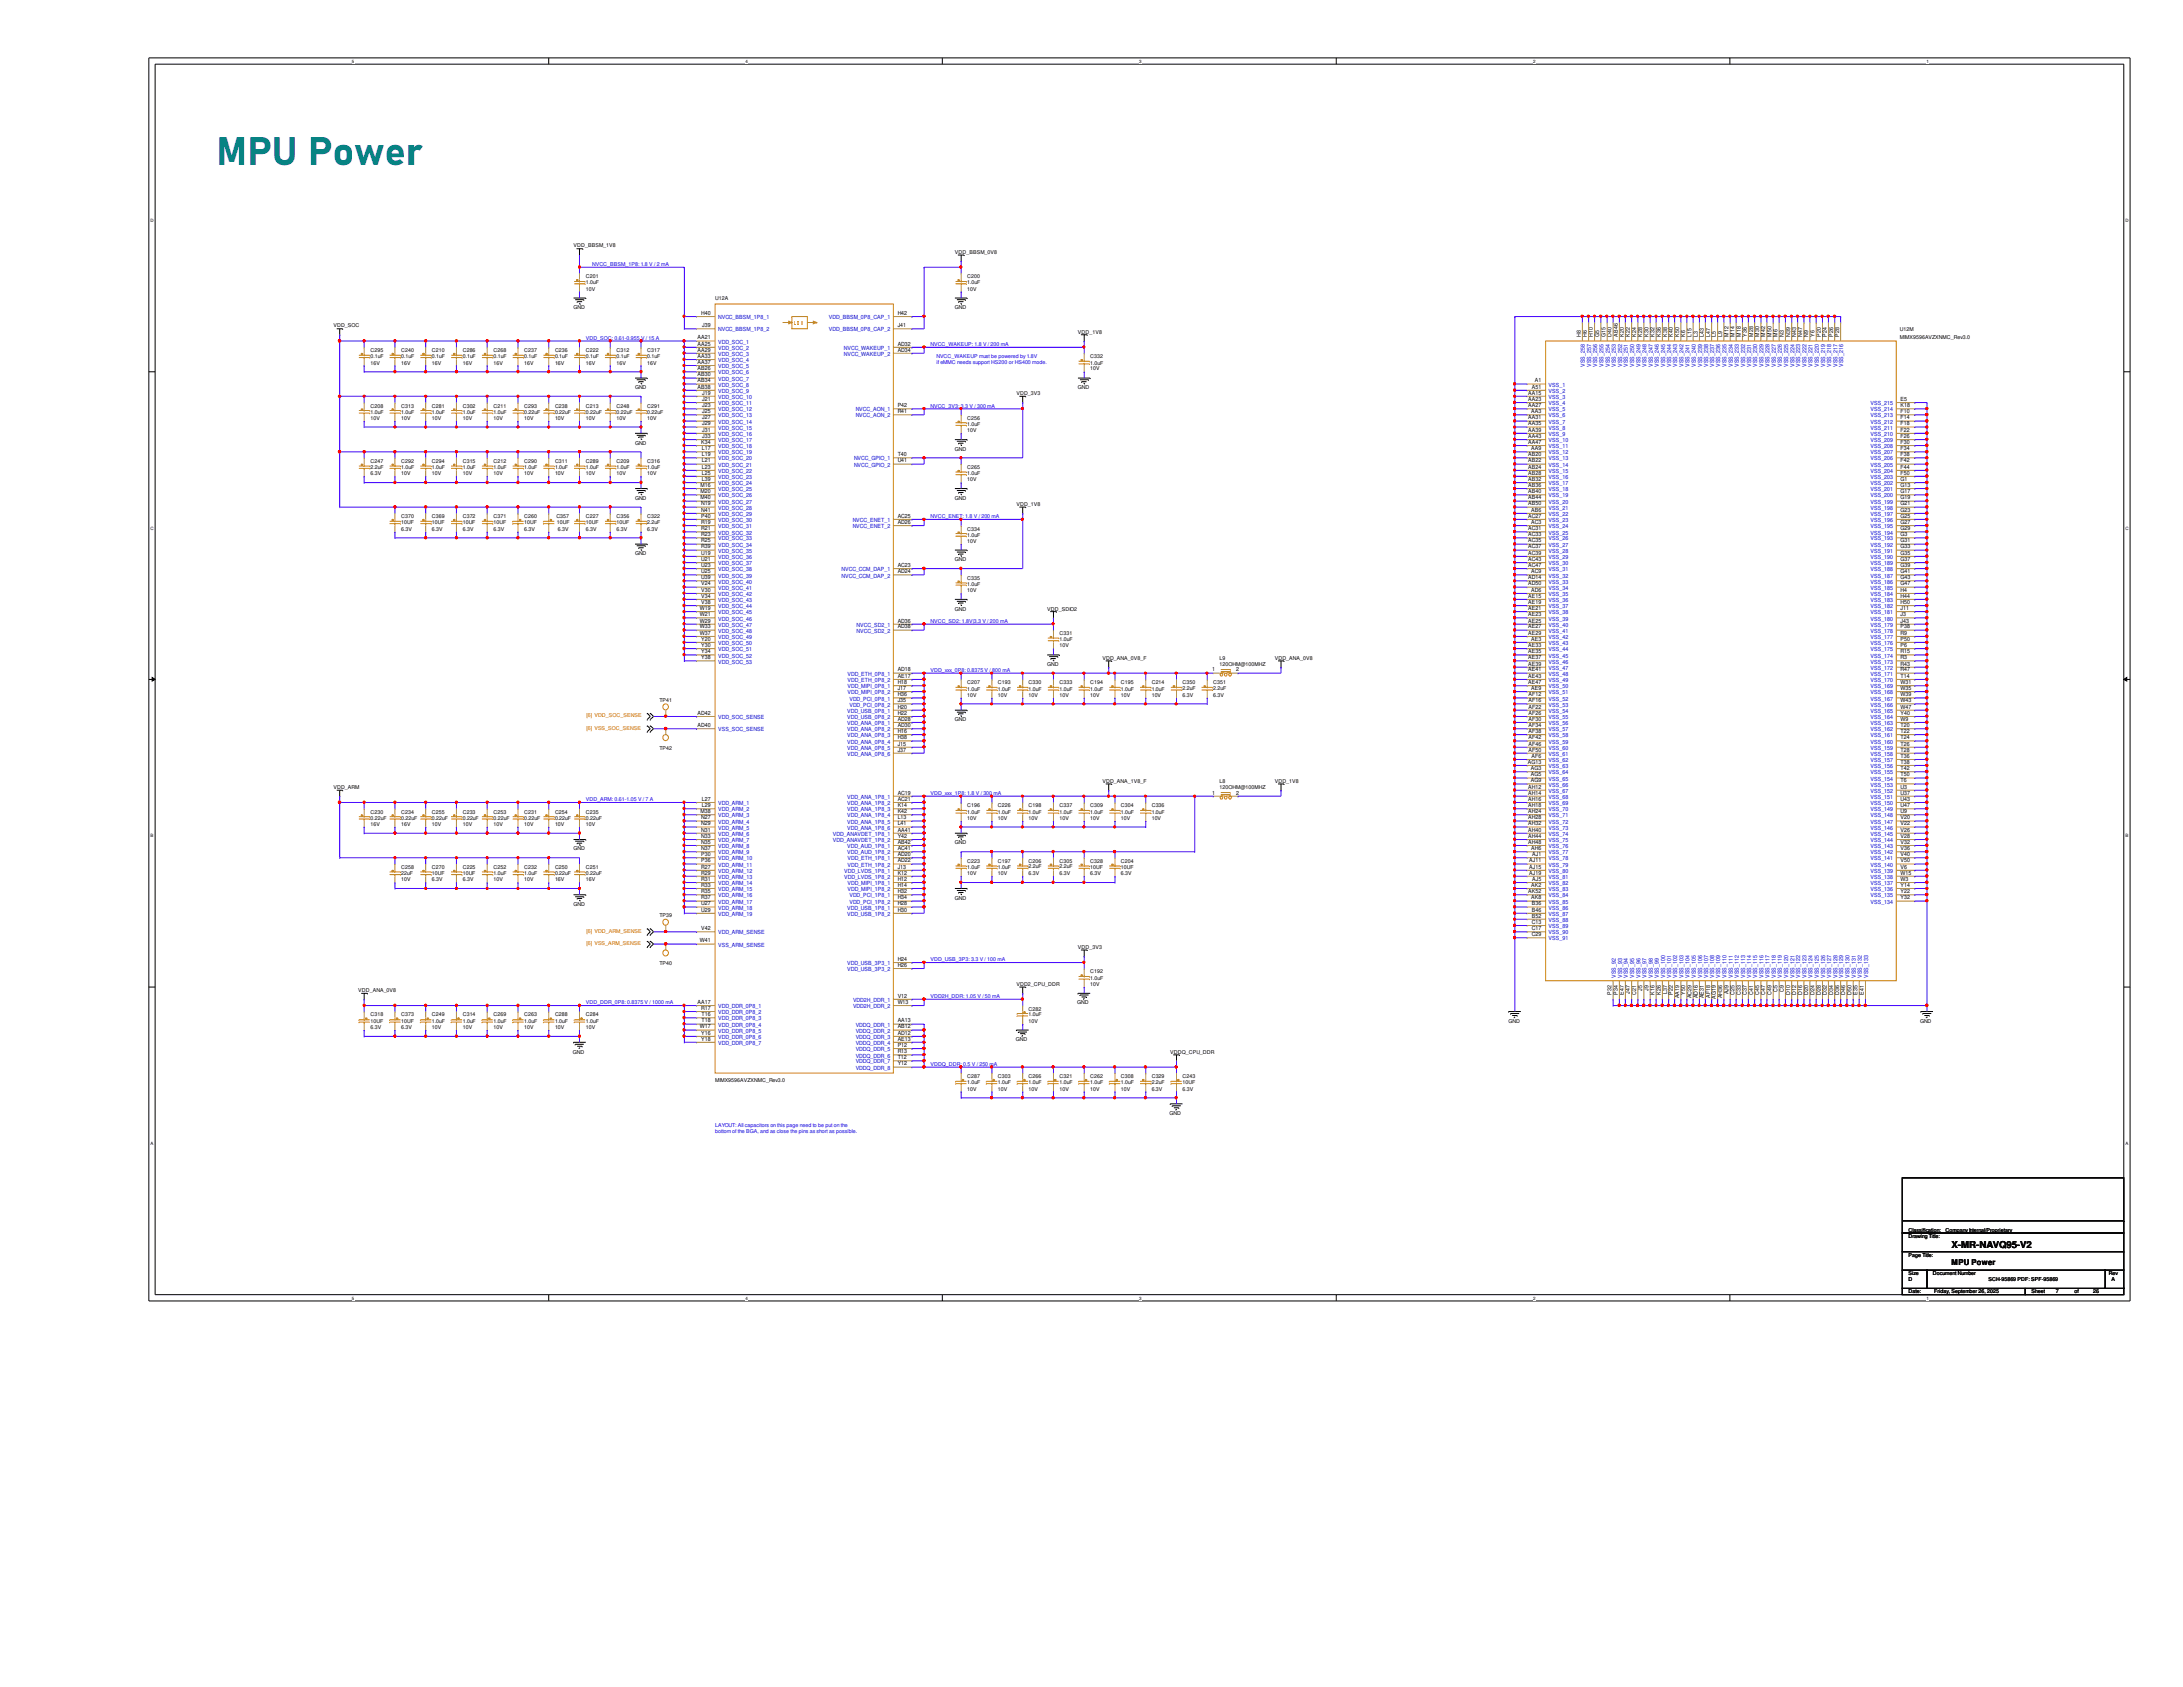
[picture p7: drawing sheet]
<svg xmlns="http://www.w3.org/2000/svg" width="279mm" height="216mm" viewBox="0 0 279 216" stroke-linecap="round" stroke-linejoin="round" font-family="sans-serif">
<defs><g id="words">
<text font-size="5" fill="#008080" x="27.7" y="21.1">MPU Power</text>
<text font-size="1.2" x="249.8" y="159.8">X-MR-NAVQ95-V2</text>
<text font-size="1" x="249.8" y="161.9">MPU Power</text>
<g font-size=".7">
<text x="73.4" y="31.7">VDD_BBSM_1V8</text>
<text x="75" y="35.6">C201</text>
<text x="122.2" y="32.5">VDD_BBSM_0V8</text>
<text x="123.8" y="35.6">C200</text>
<text x="42.7" y="41.9">VDD_SOC</text>
<text x="73.4" y="39.5">GND</text>
<text x="75" y="36.4">1.0uF</text>
<text x="75" y="37.2">10V</text>
<text x="89.7" y="40.3">H40</text>
<text x="89.9" y="41.9">J39</text>
<text x="91.5" y="38.4">U12A</text>
<text x="114.9" y="40.3">H42</text>
<text x="114.9" y="41.9">J41</text>
<text x="122.2" y="39.5">GND</text>
<text x="123.8" y="36.4">1.0uF</text>
<text x="123.8" y="37.2">10V</text>
<text x="47.4" y="45.1">C295</text>
<text x="47.4" y="45.8">0.1uF</text>
<text x="47.4" y="46.7">16V</text>
<text x="51.4" y="45.1">C240</text>
<text x="51.4" y="45.8">0.1uF</text>
<text x="51.4" y="46.7">16V</text>
<text x="55.3" y="45.1">C210</text>
<text x="55.3" y="45.8">0.1uF</text>
<text x="55.3" y="46.7">16V</text>
<text x="59.2" y="45.1">C286</text>
<text x="59.2" y="45.8">0.1uF</text>
<text x="59.2" y="46.7">16V</text>
<text x="63.2" y="45.1">C268</text>
<text x="63.2" y="45.8">0.1uF</text>
<text x="63.2" y="46.7">16V</text>
<text x="67.1" y="45.1">C237</text>
<text x="67.1" y="45.8">0.1uF</text>
<text x="67.1" y="46.7">16V</text>
<text x="71" y="45.1">C236</text>
<text x="71" y="45.8">0.1uF</text>
<text x="71" y="46.7">16V</text>
<text x="75" y="45.1">C222</text>
<text x="75" y="45.8">0.1uF</text>
<text x="75" y="46.7">16V</text>
<text x="78.9" y="45.1">C312</text>
<text x="78.9" y="45.8">0.1uF</text>
<text x="78.9" y="46.7">16V</text>
<text x="82.8" y="45.1">C317</text>
<text x="82.8" y="45.8">0.1uF</text>
<text x="82.8" y="46.7">16V</text>
<text x="89.3" y="43.4">AA21</text>
<text x="89.3" y="44.2">AA25</text>
<text x="89.3" y="45">AA29</text>
<text x="89.3" y="45.8">AA33</text>
<text x="89.3" y="46.6">AA37</text>
<text x="89.3" y="47.4">AB26</text>
<text x="114.9" y="44.2">AD32</text>
<text x="114.9" y="45">AD34</text>
<text x="138" y="42.7">VDD_1V8</text>
<text x="139.5" y="45.8">C332</text>
<text x="139.5" y="46.7">1.0uF</text>
<text x="139.5" y="47.4">10V</text>
<text x="202.3" y="43.1" transform="rotate(-90 202.3 43.1)">H8</text>
<text x="203.1" y="43.1" transform="rotate(-90 203.1 43.1)">H6</text>
<text x="203.9" y="43.1" transform="rotate(-90 203.9 43.1)">H10</text>
<text x="204.7" y="43.1" transform="rotate(-90 204.7 43.1)">G5</text>
<text x="205.5" y="43.1" transform="rotate(-90 205.5 43.1)">G15</text>
<text x="206.2" y="43.1" transform="rotate(-90 206.2 43.1)">D40</text>
<text x="207.1" y="43.1" transform="rotate(-90 207.1 43.1)">AB46</text>
<text x="207.8" y="43.1" transform="rotate(-90 207.8 43.1)">K20</text>
<text x="208.6" y="43.1" transform="rotate(-90 208.6 43.1)">K22</text>
<text x="209.4" y="43.1" transform="rotate(-90 209.4 43.1)">K24</text>
<text x="210.2" y="43.1" transform="rotate(-90 210.2 43.1)">K28</text>
<text x="211" y="43.1" transform="rotate(-90 211 43.1)">K30</text>
<text x="211.8" y="43.1" transform="rotate(-90 211.8 43.1)">K32</text>
<text x="212.6" y="43.1" transform="rotate(-90 212.6 43.1)">K36</text>
<text x="213.4" y="43.1" transform="rotate(-90 213.4 43.1)">K38</text>
<text x="214.1" y="43.1" transform="rotate(-90 214.1 43.1)">K40</text>
<text x="214.9" y="43.1" transform="rotate(-90 214.9 43.1)">K50</text>
<text x="215.7" y="43.1" transform="rotate(-90 215.7 43.1)">K6</text>
<text x="216.5" y="43.1" transform="rotate(-90 216.5 43.1)">L15</text>
<text x="217.3" y="43.1" transform="rotate(-90 217.3 43.1)">L3</text>
<text x="218.1" y="43.1" transform="rotate(-90 218.1 43.1)">L43</text>
<text x="218.9" y="43.1" transform="rotate(-90 218.9 43.1)">L47</text>
<text x="219.6" y="43.1" transform="rotate(-90 219.6 43.1)">L5</text>
<text x="220.4" y="43.1" transform="rotate(-90 220.4 43.1)">L9</text>
<text x="221.2" y="43.1" transform="rotate(-90 221.2 43.1)">M12</text>
<text x="222" y="43.1" transform="rotate(-90 222 43.1)">M14</text>
<text x="222.8" y="43.1" transform="rotate(-90 222.8 43.1)">M18</text>
<text x="223.6" y="43.1" transform="rotate(-90 223.6 43.1)">Y36</text>
<text x="224.4" y="43.1" transform="rotate(-90 224.4 43.1)">M28</text>
<text x="225.2" y="43.1" transform="rotate(-90 225.2 43.1)">M30</text>
<text x="225.9" y="43.1" transform="rotate(-90 225.9 43.1)">M42</text>
<text x="226.7" y="43.1" transform="rotate(-90 226.7 43.1)">M50</text>
<text x="227.5" y="43.1" transform="rotate(-90 227.5 43.1)">M6</text>
<text x="228.3" y="43.1" transform="rotate(-90 228.3 43.1)">N3</text>
<text x="229.1" y="43.1" transform="rotate(-90 229.1 43.1)">N39</text>
<text x="229.9" y="43.1" transform="rotate(-90 229.9 43.1)">N43</text>
<text x="230.7" y="43.1" transform="rotate(-90 230.7 43.1)">N47</text>
<text x="231.4" y="43.1" transform="rotate(-90 231.4 43.1)">N9</text>
<text x="232.2" y="43.1" transform="rotate(-90 232.2 43.1)">Y6</text>
<text x="233" y="43.1" transform="rotate(-90 233 43.1)">P20</text>
<text x="233.8" y="43.1" transform="rotate(-90 233.8 43.1)">P24</text>
<text x="234.6" y="43.1" transform="rotate(-90 234.6 43.1)">P26</text>
<text x="235.4" y="43.1" transform="rotate(-90 235.4 43.1)">P28</text>
<text x="243.2" y="43.3">MIMX9596AVZXNMC_Rev3.0</text>
<text x="243.2" y="42.4">U12M</text>
<text x="47.4" y="52.2">C208</text>
<text x="47.4" y="53">1.0uF</text>
<text x="47.4" y="53.7">10V</text>
<text x="51.4" y="52.2">C313</text>
<text x="51.4" y="53">1.0uF</text>
<text x="51.4" y="53.7">10V</text>
<text x="55.3" y="52.2">C281</text>
<text x="55.3" y="53">1.0uF</text>
<text x="55.3" y="53.7">10V</text>
<text x="59.2" y="52.2">C302</text>
<text x="59.2" y="53">1.0uF</text>
<text x="59.2" y="53.7">10V</text>
<text x="63.2" y="52.2">C211</text>
<text x="63.2" y="53">1.0uF</text>
<text x="63.2" y="53.7">10V</text>
<text x="67.1" y="52.2">C293</text>
<text x="67.1" y="53">0.22uF</text>
<text x="67.1" y="53.7">10V</text>
<text x="71" y="52.2">C238</text>
<text x="71" y="53">0.22uF</text>
<text x="71" y="53.7">10V</text>
<text x="75" y="52.2">C213</text>
<text x="75" y="53">0.22uF</text>
<text x="75" y="53.7">10V</text>
<text x="78.9" y="52.2">C248</text>
<text x="78.9" y="53">0.22uF</text>
<text x="78.9" y="53.7">10V</text>
<text x="81.3" y="49.8">GND</text>
<text x="82.8" y="52.2">C291</text>
<text x="82.8" y="53">0.22uF</text>
<text x="82.8" y="53.7">10V</text>
<text x="89.3" y="48.2">AB30</text>
<text x="89.3" y="48.9">AB34</text>
<text x="89.3" y="49.7">AB38</text>
<text x="89.9" y="50.5">J19</text>
<text x="89.9" y="51.3">J21</text>
<text x="89.9" y="52.1">J23</text>
<text x="89.9" y="52.9">J25</text>
<text x="89.9" y="53.7">J27</text>
<text x="114.9" y="52.1">P42</text>
<text x="114.9" y="52.9">R41</text>
<text x="123.8" y="53.7">C256</text>
<text x="130.1" y="50.6">VDD_3V3</text>
<text x="138" y="49.8">GND</text>
<text x="195.6" y="50.5">AA15</text>
<text x="195.6" y="51.3">AA23</text>
<text x="195.6" y="52.1">AA27</text>
<text x="195.6" y="53.7">AA31</text>
<text x="196" y="52.9">AA3</text>
<text x="196" y="49.7">A51</text>
<text x="196.4" y="48.9">A1</text>
<text x="243.2" y="51.3">E5</text>
<text x="243.2" y="52.9">F10</text>
<text x="243.2" y="53.7">F14</text>
<text x="243.2" y="52.1">K18</text>
<text x="47.4" y="59.2">C247</text>
<text x="51.4" y="59.2">C292</text>
<text x="55.3" y="59.2">C294</text>
<text x="59.2" y="59.2">C315</text>
<text x="63.2" y="59.2">C212</text>
<text x="67.1" y="59.2">C290</text>
<text x="71" y="59.2">C311</text>
<text x="75" y="59.2">C289</text>
<text x="78.9" y="59.2">C209</text>
<text x="81.3" y="56.9">GND</text>
<text x="82.8" y="59.2">C316</text>
<text x="89.7" y="56.8">K34</text>
<text x="89.8" y="57.6">L17</text>
<text x="89.8" y="58.4">L19</text>
<text x="89.8" y="59.2">L21</text>
<text x="89.8" y="60">L23</text>
<text x="89.9" y="54.4">J29</text>
<text x="89.9" y="55.2">J31</text>
<text x="89.9" y="56">J33</text>
<text x="114.9" y="58.4">T40</text>
<text x="114.9" y="59.2">U41</text>
<text x="122.2" y="57.7">GND</text>
<text x="123.8" y="54.5">1.0uF</text>
<text x="123.8" y="55.3">10V</text>
<text x="195.6" y="54.4">AA35</text>
<text x="195.6" y="55.2">AA39</text>
<text x="195.6" y="56">AA43</text>
<text x="195.6" y="56.8">AA47</text>
<text x="195.6" y="58.4">AB20</text>
<text x="195.6" y="59.2">AB22</text>
<text x="195.6" y="60">AB24</text>
<text x="196" y="57.6">AA9</text>
<text x="243.2" y="54.4">F18</text>
<text x="243.2" y="55.2">F22</text>
<text x="243.2" y="56">F26</text>
<text x="243.2" y="56.8">F30</text>
<text x="243.2" y="57.6">F34</text>
<text x="243.2" y="58.4">F38</text>
<text x="243.2" y="59.2">F42</text>
<text x="243.2" y="60">F44</text>
<text x="47.4" y="60">2.2uF</text>
<text x="47.4" y="60.8">6.3V</text>
<text x="51.4" y="60">1.0uF</text>
<text x="51.4" y="60.8">10V</text>
<text x="55.3" y="60">1.0uF</text>
<text x="55.3" y="60.8">10V</text>
<text x="59.2" y="60">1.0uF</text>
<text x="59.2" y="60.8">10V</text>
<text x="63.2" y="60">1.0uF</text>
<text x="63.2" y="60.8">10V</text>
<text x="67.1" y="60">1.0uF</text>
<text x="67.1" y="60.8">10V</text>
<text x="71" y="60">1.0uF</text>
<text x="71" y="60.8">10V</text>
<text x="75" y="60">1.0uF</text>
<text x="75" y="60.8">10V</text>
<text x="78.9" y="60">1.0uF</text>
<text x="78.9" y="60.8">10V</text>
<text x="81.3" y="64">GND</text>
<text x="82.8" y="60">1.0uF</text>
<text x="82.8" y="60.8">10V</text>
<text x="89.7" y="63.1">M20</text>
<text x="89.7" y="63.9">M40</text>
<text x="89.7" y="62.3">M16</text>
<text x="89.7" y="65.5">N41</text>
<text x="89.7" y="64.7">N19</text>
<text x="89.8" y="60.7">L25</text>
<text x="89.8" y="61.6">L39</text>
<text x="122.2" y="64">GND</text>
<text x="123.8" y="60">C265</text>
<text x="123.8" y="60.8">1.0uF</text>
<text x="123.8" y="61.6">10V</text>
<text x="130.1" y="64.8">VDD_1V8</text>
<text x="195.6" y="60.7">AB28</text>
<text x="195.6" y="61.6">AB32</text>
<text x="195.6" y="62.3">AB36</text>
<text x="195.6" y="63.1">AB40</text>
<text x="195.6" y="63.9">AB44</text>
<text x="195.6" y="64.7">AB50</text>
<text x="196" y="65.5">AB6</text>
<text x="243.2" y="60.7">F50</text>
<text x="243.2" y="61.6">G1</text>
<text x="243.2" y="62.3">G13</text>
<text x="243.2" y="63.1">G17</text>
<text x="243.2" y="63.9">G19</text>
<text x="243.2" y="64.7">G21</text>
<text x="243.2" y="65.5">G23</text>
<text x="51.4" y="66.3">C370</text>
<text x="51.4" y="67.1">10UF</text>
<text x="51.4" y="67.9">6.3V</text>
<text x="55.3" y="66.3">C369</text>
<text x="55.3" y="67.1">10UF</text>
<text x="55.3" y="67.9">6.3V</text>
<text x="59.2" y="66.3">C372</text>
<text x="59.2" y="67.1">10UF</text>
<text x="59.2" y="67.9">6.3V</text>
<text x="63.2" y="66.3">C371</text>
<text x="63.2" y="67.1">10UF</text>
<text x="63.2" y="67.9">6.3V</text>
<text x="67.1" y="66.3">C260</text>
<text x="67.1" y="67.1">10UF</text>
<text x="67.1" y="67.9">6.3V</text>
<text x="71.2" y="66.3">C357</text>
<text x="71.3" y="67.1">10UF</text>
<text x="71.4" y="67.9">6.3V</text>
<text x="75" y="66.3">C227</text>
<text x="75" y="67.1">10UF</text>
<text x="75" y="67.9">6.3V</text>
<text x="78.9" y="66.3">C356</text>
<text x="78.9" y="67.1">10UF</text>
<text x="78.9" y="67.9">6.3V</text>
<text x="81.3" y="71">GND</text>
<text x="82.8" y="66.3">C322</text>
<text x="82.8" y="67.1">2.2uF</text>
<text x="82.8" y="67.9">6.3V</text>
<text x="89.7" y="66.3">P40</text>
<text x="89.7" y="67.1">R19</text>
<text x="89.7" y="67.9">R21</text>
<text x="89.7" y="68.6">R23</text>
<text x="89.7" y="69.4">R25</text>
<text x="89.7" y="70.2">R39</text>
<text x="89.7" y="71">U19</text>
<text x="89.7" y="71.8">U21</text>
<text x="114.9" y="66.3">AC25</text>
<text x="114.9" y="67.1">AD26</text>
<text x="122.2" y="71.8">GND</text>
<text x="123.8" y="67.9">C334</text>
<text x="123.8" y="68.7">1.0uF</text>
<text x="123.8" y="69.5">10V</text>
<text x="195.6" y="66.3">AC27</text>
<text x="195.6" y="67.9">AC31</text>
<text x="195.6" y="68.6">AC33</text>
<text x="195.6" y="69.4">AC35</text>
<text x="195.6" y="70.2">AC37</text>
<text x="195.6" y="71">AC39</text>
<text x="195.6" y="71.8">AC43</text>
<text x="196" y="67.1">AC3</text>
<text x="243.2" y="66.3">G25</text>
<text x="243.2" y="67.1">G27</text>
<text x="243.2" y="67.9">G29</text>
<text x="243.2" y="68.6">G3</text>
<text x="243.2" y="69.4">G31</text>
<text x="243.2" y="70.2">G33</text>
<text x="243.2" y="71">G35</text>
<text x="243.2" y="71.8">G37</text>
<text x="89.7" y="72.6">U23</text>
<text x="89.7" y="73.4">U25</text>
<text x="89.7" y="74.1">U39</text>
<text x="89.7" y="74.9">V24</text>
<text x="89.7" y="75.7">V30</text>
<text x="89.7" y="76.5">V34</text>
<text x="89.7" y="77.3">V38</text>
<text x="114.9" y="72.6">AC23</text>
<text x="114.9" y="73.4">AD24</text>
<text x="123.8" y="74.2">C335</text>
<text x="123.8" y="75">1.0uF</text>
<text x="123.8" y="75.8">10V</text>
<text x="195.6" y="72.6">AC47</text>
<text x="195.6" y="74.1">AD14</text>
<text x="195.6" y="74.9">AD50</text>
<text x="195.6" y="76.5">AE15</text>
<text x="195.6" y="77.3">AE19</text>
<text x="196" y="73.4">AC9</text>
<text x="196" y="75.7">AD6</text>
<text x="243.2" y="72.6">G39</text>
<text x="243.2" y="73.4">G41</text>
<text x="243.2" y="74.1">G43</text>
<text x="243.2" y="74.9">G47</text>
<text x="243.2" y="75.7">H4</text>
<text x="243.2" y="76.5">H44</text>
<text x="243.2" y="77.3">H50</text>
<text x="89.6" y="78.1">W19</text>
<text x="89.6" y="78.9">W21</text>
<text x="89.6" y="79.7">W29</text>
<text x="89.6" y="80.4">W33</text>
<text x="89.6" y="81.2">W37</text>
<text x="89.7" y="82">Y20</text>
<text x="89.7" y="82.8">Y30</text>
<text x="89.7" y="83.6">Y34</text>
<text x="114.9" y="79.7">AD36</text>
<text x="114.9" y="80.4">AD38</text>
<text x="122.2" y="78.1">GND</text>
<text x="134" y="78.1">VDD_SDIO2</text>
<text x="135.6" y="81.3">C331</text>
<text x="135.6" y="82.1">1.0uF</text>
<text x="135.6" y="82.8">10V</text>
<text x="195.6" y="78.1">AE21</text>
<text x="195.6" y="78.9">AE23</text>
<text x="195.6" y="79.7">AE25</text>
<text x="195.6" y="80.4">AE27</text>
<text x="195.6" y="81.2">AE29</text>
<text x="195.6" y="82.8">AE33</text>
<text x="195.6" y="83.6">AE35</text>
<text x="196" y="82">AE3</text>
<text x="243.2" y="78.1">J11</text>
<text x="243.2" y="78.9">J3</text>
<text x="243.2" y="79.7">J43</text>
<text x="243.2" y="80.4">P38</text>
<text x="243.2" y="82">P50</text>
<text x="243.2" y="82.8">P6</text>
<text x="243.2" y="83.6">R15</text>
<text x="243.2" y="81.2">R9</text>
<text x="84.4" y="89.8">TP41</text>
<text x="89.7" y="84.4">Y38</text>
<text x="114.9" y="86.7">AE17</text>
<text x="114.9" y="87.5">H18</text>
<text x="114.9" y="88.3">J17</text>
<text x="114.9" y="89.1">H36</text>
<text x="114.9" y="89.9">J35</text>
<text x="114.9" y="85.9">AD18</text>
<text x="123.8" y="87.6">C207</text>
<text x="123.8" y="88.4">1.0uF</text>
<text x="123.8" y="89.2">10V</text>
<text x="127.7" y="87.6">C193</text>
<text x="127.7" y="88.4">1.0uF</text>
<text x="127.7" y="89.2">10V</text>
<text x="131.7" y="87.6">C330</text>
<text x="131.7" y="88.4">1.0uF</text>
<text x="131.7" y="89.2">10V</text>
<text x="134" y="85.2">GND</text>
<text x="135.6" y="87.6">C333</text>
<text x="135.6" y="88.4">1.0uF</text>
<text x="135.6" y="89.2">10V</text>
<text x="139.5" y="87.6">C194</text>
<text x="139.5" y="88.4">1.0uF</text>
<text x="139.5" y="89.2">10V</text>
<text x="141.1" y="84.5">VDD_ANA_0V8_F</text>
<text x="143.5" y="87.6">C195</text>
<text x="143.5" y="88.4">1.0uF</text>
<text x="143.5" y="89.2">10V</text>
<text x="147.4" y="87.6">C214</text>
<text x="147.4" y="88.4">1.0uF</text>
<text x="147.4" y="89.2">10V</text>
<text x="151.3" y="87.6">C350</text>
<text x="151.3" y="88.3">2.2uF</text>
<text x="151.3" y="89.2">6.3V</text>
<text x="155.2" y="85.9">1</text>
<text x="155.3" y="87.6">C351</text>
<text x="155.3" y="88.3">2.2uF</text>
<text x="155.3" y="89.2">6.3V</text>
<text x="156.1" y="84.5">L9</text>
<text x="156.1" y="85.2">120OHM@100MHZ</text>
<text x="158.2" y="85.9">2</text>
<text x="163.2" y="84.5">VDD_ANA_0V8</text>
<text x="195.6" y="84.4">AE37</text>
<text x="195.6" y="85.2">AE39</text>
<text x="195.6" y="85.9">AE41</text>
<text x="195.6" y="86.7">AE43</text>
<text x="195.6" y="87.5">AE47</text>
<text x="195.6" y="89.1">AF12</text>
<text x="195.6" y="89.9">AF16</text>
<text x="196" y="88.3">AE9</text>
<text x="243.2" y="84.4">R3</text>
<text x="243.2" y="85.2">R43</text>
<text x="243.2" y="85.9">R47</text>
<text x="243.2" y="86.7">T14</text>
<text x="243.2" y="87.5">W31</text>
<text x="243.2" y="88.3">W35</text>
<text x="243.2" y="89.1">W39</text>
<text x="243.2" y="89.9">W43</text>
<text x="84.4" y="95.9">TP42</text>
<text x="89.3" y="91.5">AD42</text>
<text x="89.3" y="93">AD40</text>
<text x="114.9" y="92.2">AD28</text>
<text x="114.9" y="93">AD30</text>
<text x="114.9" y="93.8">H16</text>
<text x="114.9" y="90.7">H20</text>
<text x="114.9" y="91.5">H22</text>
<text x="114.9" y="94.6">H38</text>
<text x="114.9" y="95.4">J15</text>
<text x="122.2" y="92.3">GND</text>
<text x="195.6" y="90.7">AF22</text>
<text x="195.6" y="91.5">AF26</text>
<text x="195.6" y="92.2">AF30</text>
<text x="195.6" y="93">AF34</text>
<text x="195.6" y="93.8">AF38</text>
<text x="195.6" y="94.6">AF42</text>
<text x="195.6" y="95.4">AF46</text>
<text x="243.2" y="93">T20</text>
<text x="243.2" y="93.8">T22</text>
<text x="243.2" y="94.6">T24</text>
<text x="243.2" y="95.4">T26</text>
<text x="243.2" y="90.7">W47</text>
<text x="243.2" y="92.2">W9</text>
<text x="243.2" y="91.5">Y40</text>
<text x="42.7" y="101">VDD_ARM</text>
<text x="114.9" y="96.2">J37</text>
<text x="114.9" y="101.7">AC19</text>
<text x="141.1" y="100.2">VDD_ANA_1V8_F</text>
<text x="155.2" y="101.7">1</text>
<text x="156.1" y="100.2">L8</text>
<text x="156.1" y="101">120OHM@100MHZ</text>
<text x="158.2" y="101.7">2</text>
<text x="163.2" y="100.2">VDD_1V8</text>
<text x="195.5" y="97.7">AG13</text>
<text x="195.6" y="100.9">AH12</text>
<text x="195.6" y="101.7">AH14</text>
<text x="195.6" y="96.2">AF50</text>
<text x="195.9" y="98.6">AG3</text>
<text x="195.9" y="99.4">AG5</text>
<text x="195.9" y="100.1">AG9</text>
<text x="196" y="97">AF6</text>
<text x="243.2" y="96.2">T28</text>
<text x="243.2" y="97.7">T38</text>
<text x="243.2" y="98.6">T42</text>
<text x="243.2" y="99.4">T50</text>
<text x="243.2" y="100.1">T6</text>
<text x="243.2" y="100.9">U3</text>
<text x="243.2" y="101.7">U37</text>
<text x="243.2" y="97">T36</text>
<text x="47.4" y="104.1">C230</text>
<text x="47.4" y="104.9">0.22uF</text>
<text x="47.4" y="105.7">16V</text>
<text x="51.4" y="104.1">C234</text>
<text x="51.4" y="104.9">0.22uF</text>
<text x="51.4" y="105.7">16V</text>
<text x="55.3" y="104.1">C255</text>
<text x="55.3" y="104.9">0.22uF</text>
<text x="55.3" y="105.7">10V</text>
<text x="59.2" y="104.1">C233</text>
<text x="59.2" y="104.9">0.22uF</text>
<text x="59.2" y="105.7">10V</text>
<text x="63.2" y="104.1">C253</text>
<text x="63.2" y="104.9">0.22uF</text>
<text x="63.2" y="105.7">10V</text>
<text x="67.1" y="104.1">C231</text>
<text x="67.1" y="104.9">0.22uF</text>
<text x="67.1" y="105.7">10V</text>
<text x="71" y="104.1">C254</text>
<text x="71" y="104.9">0.22uF</text>
<text x="71" y="105.7">10V</text>
<text x="75" y="104.1">C235</text>
<text x="75" y="104.9">0.22uF</text>
<text x="75" y="105.7">10V</text>
<text x="89.7" y="104.1">M38</text>
<text x="89.7" y="104.9">N27</text>
<text x="89.7" y="105.6">N29</text>
<text x="89.7" y="106.4">N31</text>
<text x="89.7" y="107.2">N33</text>
<text x="89.7" y="108">N35</text>
<text x="89.8" y="102.5">L27</text>
<text x="89.8" y="103.3">L29</text>
<text x="114.9" y="104.9">L13</text>
<text x="114.9" y="106.4">AA41</text>
<text x="114.9" y="102.5">AC21</text>
<text x="114.9" y="103.3">K14</text>
<text x="114.9" y="104.1">K42</text>
<text x="114.9" y="105.6">L41</text>
<text x="114.9" y="107.2">Y42</text>
<text x="114.9" y="108">AB42</text>
<text x="123.8" y="103.3">C196</text>
<text x="123.8" y="104.1">1.0uF</text>
<text x="123.8" y="104.9">10V</text>
<text x="127.7" y="103.3">C226</text>
<text x="127.7" y="104.1">1.0uF</text>
<text x="127.7" y="104.9">10V</text>
<text x="131.7" y="103.3">C198</text>
<text x="131.7" y="104.1">1.0uF</text>
<text x="131.7" y="104.9">10V</text>
<text x="135.6" y="103.3">C337</text>
<text x="135.6" y="104.1">1.0uF</text>
<text x="135.6" y="104.9">10V</text>
<text x="139.5" y="103.3">C309</text>
<text x="139.5" y="104.1">1.0uF</text>
<text x="139.5" y="104.9">10V</text>
<text x="143.5" y="103.3">C304</text>
<text x="143.5" y="104.1">1.0uF</text>
<text x="143.5" y="104.9">10V</text>
<text x="147.4" y="103.3">C336</text>
<text x="147.4" y="104.1">1.0uF</text>
<text x="147.4" y="104.9">10V</text>
<text x="195.6" y="102.5">AH16</text>
<text x="195.6" y="103.3">AH18</text>
<text x="195.6" y="104.1">AH24</text>
<text x="195.6" y="104.9">AH28</text>
<text x="195.6" y="105.6">AH32</text>
<text x="195.6" y="106.4">AH40</text>
<text x="195.6" y="107.2">AH44</text>
<text x="195.6" y="108">AH48</text>
<text x="243.2" y="102.5">U43</text>
<text x="243.2" y="103.3">U47</text>
<text x="243.2" y="104.1">U9</text>
<text x="243.2" y="104.9">V20</text>
<text x="243.2" y="105.6">V22</text>
<text x="243.2" y="106.4">V26</text>
<text x="243.2" y="107.2">V28</text>
<text x="243.2" y="108">V32</text>
<text x="51.4" y="111.2">C258</text>
<text x="51.4" y="112">22uF</text>
<text x="51.4" y="112.8">10V</text>
<text x="55.3" y="111.2">C270</text>
<text x="55.3" y="112">10UF</text>
<text x="55.3" y="112.8">6.3V</text>
<text x="59.2" y="111.2">C225</text>
<text x="59.2" y="112">10UF</text>
<text x="59.2" y="112.8">6.3V</text>
<text x="63.2" y="111.2">C252</text>
<text x="63.2" y="112">1.0uF</text>
<text x="63.2" y="112.8">10V</text>
<text x="67.1" y="111.2">C232</text>
<text x="67.1" y="112">1.0uF</text>
<text x="67.1" y="112.8">10V</text>
<text x="71" y="111.2">C250</text>
<text x="71" y="112">0.22uF</text>
<text x="71" y="112.8">16V</text>
<text x="73.4" y="108.8">GND</text>
<text x="75" y="111.2">C251</text>
<text x="75" y="112">0.22uF</text>
<text x="75" y="112.8">16V</text>
<text x="89.7" y="109.6">P30</text>
<text x="89.7" y="110.4">P36</text>
<text x="89.7" y="111.2">R27</text>
<text x="89.7" y="111.9">R29</text>
<text x="89.7" y="112.7">R31</text>
<text x="89.7" y="113.5">R33</text>
<text x="89.7" y="108.8">N37</text>
<text x="114.9" y="111.2">J13</text>
<text x="114.9" y="111.9">K12</text>
<text x="114.9" y="112.7">H12</text>
<text x="114.9" y="113.5">H14</text>
<text x="114.9" y="108.8">AC41</text>
<text x="114.9" y="109.6">AD20</text>
<text x="114.9" y="110.4">AD22</text>
<text x="122.2" y="108.1">GND</text>
<text x="123.8" y="110.4">C223</text>
<text x="123.8" y="111.2">1.0uF</text>
<text x="123.8" y="112">10V</text>
<text x="127.7" y="110.4">C197</text>
<text x="127.7" y="111.2">1.0uF</text>
<text x="127.7" y="112">10V</text>
<text x="131.7" y="110.4">C206</text>
<text x="131.7" y="111.1">2.2uF</text>
<text x="131.7" y="112">6.3V</text>
<text x="135.6" y="110.4">C305</text>
<text x="135.6" y="111.1">2.2uF</text>
<text x="135.6" y="112">6.3V</text>
<text x="139.5" y="110.4">C328</text>
<text x="139.5" y="111.2">10UF</text>
<text x="139.5" y="112">6.3V</text>
<text x="143.5" y="110.4">C204</text>
<text x="143.5" y="111.2">10UF</text>
<text x="143.5" y="112">6.3V</text>
<text x="195.7" y="110.4">AJ11</text>
<text x="195.7" y="111.2">AJ15</text>
<text x="195.7" y="111.9">AJ19</text>
<text x="196" y="108.8">AH6</text>
<text x="196" y="113.5">AK2</text>
<text x="196.1" y="109.6">AJ1</text>
<text x="196.1" y="112.7">AJ5</text>
<text x="243.2" y="108.8">V36</text>
<text x="243.2" y="109.6">V40</text>
<text x="243.2" y="110.4">V50</text>
<text x="243.2" y="111.2">V6</text>
<text x="243.2" y="111.9">W15</text>
<text x="243.2" y="112.7">W3</text>
<text x="243.2" y="113.5">Y14</text>
<text x="73.4" y="116">GND</text>
<text x="84.4" y="117.3">TP39</text>
<text x="89.7" y="119">V42</text>
<text x="89.7" y="114.3">R35</text>
<text x="89.7" y="115.1">R37</text>
<text x="89.7" y="115.9">U27</text>
<text x="89.7" y="116.7">U29</text>
<text x="114.9" y="114.3">H32</text>
<text x="114.9" y="115.1">H34</text>
<text x="114.9" y="115.9">H28</text>
<text x="114.9" y="116.7">H30</text>
<text x="122.2" y="115.1">GND</text>
<text x="195.6" y="114.3">AK52</text>
<text x="196" y="115.1">AK8</text>
<text x="196" y="115.9">B36</text>
<text x="196" y="116.7">B46</text>
<text x="196" y="117.4">B52</text>
<text x="196" y="118.2">C13</text>
<text x="196" y="119">C17</text>
<text x="196" y="119.8">C29</text>
<text x="243.2" y="114.3">Y22</text>
<text x="243.2" y="115.1">Y32</text>
<text x="84.4" y="123.5">TP40</text>
<text x="89.6" y="120.6">W41</text>
<text x="114.9" y="123">H24</text>
<text x="114.9" y="123.7">H26</text>
<text x="138" y="121.5">VDD_3V3</text>
<text x="139.5" y="124.6">C192</text>
<text x="139.5" y="125.4">1.0uF</text>
<text x="45.8" y="127">VDD_ANA_0V8</text>
<text x="47.4" y="130.1">C318</text>
<text x="47.4" y="130.9">10UF</text>
<text x="47.4" y="131.7">6.3V</text>
<text x="51.4" y="130.1">C373</text>
<text x="51.4" y="130.9">10UF</text>
<text x="51.4" y="131.7">6.3V</text>
<text x="55.3" y="130.1">C249</text>
<text x="55.3" y="130.9">1.0uF</text>
<text x="55.3" y="131.7">10V</text>
<text x="59.2" y="130.1">C314</text>
<text x="59.2" y="130.9">1.0uF</text>
<text x="59.2" y="131.7">10V</text>
<text x="63.2" y="130.1">C269</text>
<text x="63.2" y="130.9">1.0uF</text>
<text x="63.2" y="131.7">10V</text>
<text x="67.1" y="130.1">C263</text>
<text x="67.1" y="130.9">1.0uF</text>
<text x="67.1" y="131.7">10V</text>
<text x="71" y="130.1">C288</text>
<text x="71" y="130.9">1.0uF</text>
<text x="71" y="131.7">10V</text>
<text x="75" y="130.1">C284</text>
<text x="75" y="130.9">1.0uF</text>
<text x="75" y="131.7">10V</text>
<text x="89.3" y="128.5">AA17</text>
<text x="89.6" y="131.6">W17</text>
<text x="89.7" y="129.2">R17</text>
<text x="89.8" y="130">T16</text>
<text x="89.8" y="130.9">T18</text>
<text x="114.9" y="130.9">AA13</text>
<text x="114.9" y="131.6">AB12</text>
<text x="114.9" y="127.7">V12</text>
<text x="114.9" y="128.5">W13</text>
<text x="130.1" y="126.2">VDD2_CPU_DDR</text>
<text x="131.7" y="129.3">C282</text>
<text x="131.7" y="130.1">1.0uF</text>
<text x="131.7" y="130.9">10V</text>
<text x="137.9" y="128.5">GND</text>
<text x="139.5" y="126.2">10V</text>
<text x="193.1" y="130.9">GND</text>
<text x="206.2" y="127.3" transform="rotate(-90 206.2 127.3)">P32</text>
<text x="207.1" y="127.3" transform="rotate(-90 207.1 127.3)">P34</text>
<text x="207.8" y="127.3" transform="rotate(-90 207.8 127.3)">E47</text>
<text x="208.6" y="127.2" transform="rotate(-90 208.6 127.2)">J47</text>
<text x="209.4" y="127.3" transform="rotate(-90 209.4 127.3)">C21</text>
<text x="210.2" y="126.8" transform="rotate(-90 210.2 126.8)">J5</text>
<text x="211" y="126.8" transform="rotate(-90 211 126.8)">J9</text>
<text x="211.8" y="127.3" transform="rotate(-90 211.8 127.3)">K16</text>
<text x="212.6" y="127.3" transform="rotate(-90 212.6 127.3)">K26</text>
<text x="213.4" y="127.2" transform="rotate(-90 213.4 127.2)">L37</text>
<text x="214.1" y="127.3" transform="rotate(-90 214.1 127.3)">P22</text>
<text x="214.9" y="127.8" transform="rotate(-90 214.9 127.8)">AA19</text>
<text x="215.7" y="127.3" transform="rotate(-90 215.7 127.3)">Y50</text>
<text x="216.5" y="127.8" transform="rotate(-90 216.5 127.8)">AC29</text>
<text x="217.3" y="127.8" transform="rotate(-90 217.3 127.8)">AD16</text>
<text x="218.1" y="127.8" transform="rotate(-90 218.1 127.8)">AE31</text>
<text x="218.9" y="127.7" transform="rotate(-90 218.9 127.7)">AF18</text>
<text x="219.6" y="127.8" transform="rotate(-90 219.6 127.8)">AG19</text>
<text x="220.4" y="127.8" transform="rotate(-90 220.4 127.8)">AH36</text>
<text x="221.2" y="127.3" transform="rotate(-90 221.2 127.3)">AJ9</text>
<text x="222" y="127.3" transform="rotate(-90 222 127.3)">C25</text>
<text x="222.8" y="127.3" transform="rotate(-90 222.8 127.3)">C33</text>
<text x="223.6" y="127.3" transform="rotate(-90 223.6 127.3)">C37</text>
<text x="224.4" y="127.3" transform="rotate(-90 224.4 127.3)">C41</text>
<text x="225.2" y="127.3" transform="rotate(-90 225.2 127.3)">C45</text>
<text x="225.9" y="127.3" transform="rotate(-90 225.9 127.3)">C47</text>
<text x="226.7" y="127.3" transform="rotate(-90 226.7 127.3)">C49</text>
<text x="227.5" y="126.9" transform="rotate(-90 227.5 126.9)">C5</text>
<text x="228.3" y="126.9" transform="rotate(-90 228.3 126.9)">C9</text>
<text x="229.1" y="127.3" transform="rotate(-90 229.1 127.3)">D10</text>
<text x="229.9" y="127.3" transform="rotate(-90 229.9 127.3)">D12</text>
<text x="230.7" y="127.3" transform="rotate(-90 230.7 127.3)">D16</text>
<text x="231.4" y="127.3" transform="rotate(-90 231.4 127.3)">D20</text>
<text x="232.2" y="127.3" transform="rotate(-90 232.2 127.3)">D24</text>
<text x="233" y="127.3" transform="rotate(-90 233 127.3)">D28</text>
<text x="233.8" y="127.3" transform="rotate(-90 233.8 127.3)">D32</text>
<text x="234.6" y="127.3" transform="rotate(-90 234.6 127.3)">D34</text>
<text x="235.4" y="127.3" transform="rotate(-90 235.4 127.3)">D36</text>
<text x="236.2" y="127.3" transform="rotate(-90 236.2 127.3)">D46</text>
<text x="237" y="127.3" transform="rotate(-90 237 127.3)">D50</text>
<text x="237.7" y="127.3" transform="rotate(-90 237.7 127.3)">E35</text>
<text x="238.5" y="127.3" transform="rotate(-90 238.5 127.3)">E41</text>
<text x="245.7" y="130.9">GND</text>
<text x="73.3" y="134.8">GND</text>
<text x="89.7" y="132.4">Y16</text>
<text x="89.7" y="133.2">Y18</text>
<text x="114.9" y="132.4">AD12</text>
<text x="114.9" y="133.2">AE13</text>
<text x="114.9" y="134">P12</text>
<text x="114.9" y="134.8">R13</text>
<text x="114.9" y="135.6">T12</text>
<text x="114.9" y="136.4">Y12</text>
<text x="123.8" y="138">C287</text>
<text x="127.7" y="138">C303</text>
<text x="130" y="133.3">GND</text>
<text x="131.7" y="138">C266</text>
<text x="135.6" y="138">C321</text>
<text x="139.5" y="138">C262</text>
<text x="143.5" y="138">C308</text>
<text x="147.4" y="138">C329</text>
<text x="149.8" y="134.8">VDDQ_CPU_DDR</text>
<text x="151.3" y="138">C243</text>
<text x="91.5" y="138.5">MIMX9596AVZXNMC_Rev3.0</text>
<text x="123.8" y="138.8">1.0uF</text>
<text x="123.8" y="139.6">10V</text>
<text x="127.7" y="138.8">1.0uF</text>
<text x="127.7" y="139.6">10V</text>
<text x="131.7" y="138.8">1.0uF</text>
<text x="131.7" y="139.6">10V</text>
<text x="135.6" y="138.8">1.0uF</text>
<text x="135.6" y="139.6">10V</text>
<text x="139.5" y="138.8">1.0uF</text>
<text x="139.5" y="139.6">10V</text>
<text x="143.5" y="138.8">1.0uF</text>
<text x="143.5" y="139.6">10V</text>
<text x="147.4" y="138.7">2.2uF</text>
<text x="147.4" y="139.6">6.3V</text>
<text x="149.7" y="142.7">GND</text>
<text x="151.3" y="138.8">10UF</text>
<text x="151.3" y="139.6">6.3V</text>
<text x="244.3" y="158.5">Drawing Title:</text>
<text x="244.3" y="157.6">Classification:</text>
<text x="244.3" y="160.8">Page Title:</text>
<text x="249" y="157.6">Company Internal/Proprietary</text>
<text x="244.3" y="163.2">Size</text>
<text x="244.3" y="165.5">Date:</text>
<text x="244.3" y="164">D</text>
<text x="247.4" y="163.2">Document Number</text>
<text x="247.6" y="165.5">Friday, September 26, 2025</text>
<text x="254.5" y="164">SCH-95869 PDF: SPF-95869</text>
<text x="260" y="165.5">Sheet</text>
<text x="263.1" y="165.5">7</text>
<text x="265.5" y="165.5">of</text>
<text x="267.9" y="165.5">26</text>
<text x="269.9" y="163.2">Rev</text>
<text x="270.3" y="164">A</text>
</g>
<g font-size=".7" fill="#00f">
<text x="75.8" y="34">NVCC_BBSM_1P8: 1.8 V / 2 mA</text>
<text x="75" y="43.5">VDD_SOC: 0.61-0.955 V / 15 A</text>
<text x="119.1" y="44.3">NVCC_WAKEUP: 1.8 V / 200 mA</text>
<text x="119.8" y="45.8">NVCC_WAKEUP must be powered by 1.8V</text>
<text x="119.8" y="46.6">if eMMC needs support HS200 or HS400 mode.</text>
<text x="119.1" y="52.2">NVCC_3V3: 3.3 V / 300 mA</text>
<text x="119.1" y="66.3">NVCC_ENET: 1.8 V / 200 mA</text>
<text x="119.1" y="79.7">NVCC_SD2: 1.8V|3.3 V / 200 mA</text>
<text x="119.1" y="86">VDD_xxx_0P8: 0.8375 V / 800 mA</text>
<text x="119.1" y="101.8">VDD_xxx_1P8: 1.8 V / 300 mA</text>
<text x="75" y="102.5">VDD_ARM: 0.61-1.05 V / 7 A</text>
<text x="119.1" y="123">VDD_USB_3P3: 3.3 V / 100 mA</text>
<text x="75" y="128.5">VDD_DDR_0P8: 0.8375 V / 1000 mA</text>
<text x="119.1" y="127.8">VDD2H_DDR: 1.05 V / 50 mA</text>
<text x="119.1" y="136.4">VDDQ_DDR: 0.5 V / 250 mA</text>
<text x="91.5" y="144.3">LAYOUT: All capacitors on this page need to be put on the</text>
<text x="91.5" y="145">bottom of the BGA, and as close the pins as short as possible.</text>
</g>
<g font-size=".7" fill="#00c">
<text x="91.9" y="40.9">NVCC_BBSM_1P8_1</text>
<text x="106.1" y="40.9">VDD_BBSM_0P8_CAP_1</text>
<text x="91.9" y="42.4">NVCC_BBSM_1P8_2</text>
<text x="91.9" y="44">VDD_SOC_1</text>
<text x="91.9" y="44.8">VDD_SOC_2</text>
<text x="91.9" y="45.6">VDD_SOC_3</text>
<text x="91.9" y="46.4">VDD_SOC_4</text>
<text x="91.9" y="47.1">VDD_SOC_5</text>
<text x="91.9" y="47.9">VDD_SOC_6</text>
<text x="106.1" y="42.4">VDD_BBSM_0P8_CAP_2</text>
<text x="108" y="44.8">NVCC_WAKEUP_1</text>
<text x="108" y="45.6">NVCC_WAKEUP_2</text>
<text x="202.9" y="46.9" transform="rotate(-90 202.9 46.9)">VSS_258</text>
<text x="203.7" y="46.9" transform="rotate(-90 203.7 46.9)">VSS_257</text>
<text x="204.4" y="46.9" transform="rotate(-90 204.4 46.9)">VSS_256</text>
<text x="205.2" y="46.9" transform="rotate(-90 205.2 46.9)">VSS_255</text>
<text x="206" y="46.9" transform="rotate(-90 206 46.9)">VSS_254</text>
<text x="206.8" y="46.9" transform="rotate(-90 206.8 46.9)">VSS_253</text>
<text x="207.6" y="46.9" transform="rotate(-90 207.6 46.9)">VSS_252</text>
<text x="208.4" y="46.9" transform="rotate(-90 208.4 46.9)">VSS_251</text>
<text x="209.2" y="46.9" transform="rotate(-90 209.2 46.9)">VSS_250</text>
<text x="210" y="46.9" transform="rotate(-90 210 46.9)">VSS_249</text>
<text x="210.7" y="46.9" transform="rotate(-90 210.7 46.9)">VSS_248</text>
<text x="211.5" y="46.9" transform="rotate(-90 211.5 46.9)">VSS_247</text>
<text x="212.3" y="46.9" transform="rotate(-90 212.3 46.9)">VSS_246</text>
<text x="213.1" y="46.9" transform="rotate(-90 213.1 46.9)">VSS_245</text>
<text x="213.9" y="46.9" transform="rotate(-90 213.9 46.9)">VSS_244</text>
<text x="214.7" y="46.9" transform="rotate(-90 214.7 46.9)">VSS_243</text>
<text x="215.5" y="46.9" transform="rotate(-90 215.5 46.9)">VSS_242</text>
<text x="216.2" y="46.9" transform="rotate(-90 216.2 46.9)">VSS_241</text>
<text x="217" y="46.9" transform="rotate(-90 217 46.9)">VSS_240</text>
<text x="217.8" y="46.9" transform="rotate(-90 217.8 46.9)">VSS_239</text>
<text x="218.6" y="46.9" transform="rotate(-90 218.6 46.9)">VSS_238</text>
<text x="219.4" y="46.9" transform="rotate(-90 219.4 46.9)">VSS_237</text>
<text x="220.2" y="46.9" transform="rotate(-90 220.2 46.9)">VSS_236</text>
<text x="221" y="46.9" transform="rotate(-90 221 46.9)">VSS_235</text>
<text x="221.8" y="46.9" transform="rotate(-90 221.8 46.9)">VSS_234</text>
<text x="222.5" y="46.9" transform="rotate(-90 222.5 46.9)">VSS_233</text>
<text x="223.4" y="46.9" transform="rotate(-90 223.4 46.9)">VSS_232</text>
<text x="224.1" y="46.9" transform="rotate(-90 224.1 46.9)">VSS_231</text>
<text x="224.9" y="46.9" transform="rotate(-90 224.9 46.9)">VSS_230</text>
<text x="225.7" y="46.9" transform="rotate(-90 225.7 46.9)">VSS_229</text>
<text x="226.5" y="46.9" transform="rotate(-90 226.5 46.9)">VSS_228</text>
<text x="227.3" y="46.9" transform="rotate(-90 227.3 46.9)">VSS_227</text>
<text x="228" y="46.9" transform="rotate(-90 228 46.9)">VSS_226</text>
<text x="228.9" y="46.9" transform="rotate(-90 228.9 46.9)">VSS_225</text>
<text x="229.7" y="46.9" transform="rotate(-90 229.7 46.9)">VSS_224</text>
<text x="230.4" y="46.9" transform="rotate(-90 230.4 46.9)">VSS_223</text>
<text x="231.2" y="46.9" transform="rotate(-90 231.2 46.9)">VSS_222</text>
<text x="232" y="46.9" transform="rotate(-90 232 46.9)">VSS_221</text>
<text x="232.8" y="46.9" transform="rotate(-90 232.8 46.9)">VSS_220</text>
<text x="233.6" y="46.9" transform="rotate(-90 233.6 46.9)">VSS_219</text>
<text x="234.4" y="46.9" transform="rotate(-90 234.4 46.9)">VSS_218</text>
<text x="235.2" y="46.9" transform="rotate(-90 235.2 46.9)">VSS_217</text>
<text x="235.9" y="46.9" transform="rotate(-90 235.9 46.9)">VSS_216</text>
<text x="91.9" y="51.1">VDD_SOC_10</text>
<text x="91.9" y="51.9">VDD_SOC_11</text>
<text x="91.9" y="52.7">VDD_SOC_12</text>
<text x="91.9" y="53.4">VDD_SOC_13</text>
<text x="91.9" y="48.7">VDD_SOC_7</text>
<text x="91.9" y="49.5">VDD_SOC_8</text>
<text x="91.9" y="50.3">VDD_SOC_9</text>
<text x="109.5" y="52.7">NVCC_AON_1</text>
<text x="109.5" y="53.4">NVCC_AON_2</text>
<text x="198.2" y="49.5">VSS_1</text>
<text x="198.2" y="50.3">VSS_2</text>
<text x="198.2" y="51.1">VSS_3</text>
<text x="198.2" y="51.9">VSS_4</text>
<text x="198.2" y="52.7">VSS_5</text>
<text x="198.2" y="53.4">VSS_6</text>
<text x="239.4" y="51.9">VSS_215</text>
<text x="239.4" y="53.4">VSS_213</text>
<text x="239.4" y="52.7">VSS_214</text>
<text x="91.9" y="54.2">VDD_SOC_14</text>
<text x="91.9" y="55">VDD_SOC_15</text>
<text x="91.9" y="55.8">VDD_SOC_16</text>
<text x="91.9" y="56.6">VDD_SOC_17</text>
<text x="91.9" y="57.4">VDD_SOC_18</text>
<text x="91.9" y="58.2">VDD_SOC_19</text>
<text x="91.9" y="58.9">VDD_SOC_20</text>
<text x="91.9" y="59.7">VDD_SOC_21</text>
<text x="109.3" y="58.9">NVCC_GPIO_1</text>
<text x="109.3" y="59.7">NVCC_GPIO_2</text>
<text x="198.2" y="54.2">VSS_7</text>
<text x="198.2" y="55">VSS_8</text>
<text x="198.2" y="55.8">VSS_9</text>
<text x="198.2" y="56.6">VSS_10</text>
<text x="198.2" y="57.4">VSS_11</text>
<text x="198.2" y="58.2">VSS_12</text>
<text x="198.2" y="58.9">VSS_13</text>
<text x="198.2" y="59.7">VSS_14</text>
<text x="239.4" y="54.2">VSS_212</text>
<text x="239.4" y="55">VSS_211</text>
<text x="239.4" y="55.8">VSS_210</text>
<text x="239.4" y="56.6">VSS_209</text>
<text x="239.4" y="57.4">VSS_208</text>
<text x="239.4" y="58.2">VSS_207</text>
<text x="239.4" y="58.9">VSS_206</text>
<text x="239.4" y="59.7">VSS_205</text>
<text x="91.9" y="60.5">VDD_SOC_22</text>
<text x="91.9" y="61.3">VDD_SOC_23</text>
<text x="91.9" y="62.1">VDD_SOC_24</text>
<text x="91.9" y="63.7">VDD_SOC_26</text>
<text x="91.9" y="64.5">VDD_SOC_27</text>
<text x="91.9" y="65.2">VDD_SOC_28</text>
<text x="91.9" y="62.9">VDD_SOC_25</text>
<text x="198.2" y="60.5">VSS_15</text>
<text x="198.2" y="61.3">VSS_16</text>
<text x="198.2" y="62.1">VSS_17</text>
<text x="198.2" y="62.9">VSS_18</text>
<text x="198.2" y="63.7">VSS_19</text>
<text x="198.2" y="64.5">VSS_20</text>
<text x="198.2" y="65.2">VSS_21</text>
<text x="239.4" y="60.5">VSS_204</text>
<text x="239.4" y="61.3">VSS_203</text>
<text x="239.4" y="62.1">VSS_202</text>
<text x="239.4" y="62.9">VSS_201</text>
<text x="239.4" y="63.7">VSS_200</text>
<text x="239.4" y="64.5">VSS_199</text>
<text x="239.4" y="65.2">VSS_198</text>
<text x="91.9" y="66">VDD_SOC_29</text>
<text x="91.9" y="66.8">VDD_SOC_30</text>
<text x="91.9" y="67.6">VDD_SOC_31</text>
<text x="91.9" y="68.4">VDD_SOC_32</text>
<text x="91.9" y="69.2">VDD_SOC_33</text>
<text x="91.9" y="70">VDD_SOC_34</text>
<text x="91.9" y="70.7">VDD_SOC_35</text>
<text x="91.9" y="71.5">VDD_SOC_36</text>
<text x="109.1" y="66.8">NVCC_ENET_1</text>
<text x="109.1" y="67.6">NVCC_ENET_2</text>
<text x="198.2" y="66">VSS_22</text>
<text x="198.2" y="66.8">VSS_23</text>
<text x="198.2" y="67.6">VSS_24</text>
<text x="198.2" y="68.4">VSS_25</text>
<text x="198.2" y="69.2">VSS_26</text>
<text x="198.2" y="70">VSS_27</text>
<text x="198.2" y="70.7">VSS_28</text>
<text x="198.2" y="71.5">VSS_29</text>
<text x="239.4" y="66">VSS_197</text>
<text x="239.4" y="66.8">VSS_196</text>
<text x="239.4" y="67.6">VSS_195</text>
<text x="239.4" y="68.4">VSS_194</text>
<text x="239.4" y="69.2">VSS_193</text>
<text x="239.4" y="70">VSS_192</text>
<text x="239.4" y="70.7">VSS_191</text>
<text x="239.4" y="71.5">VSS_190</text>
<text x="91.9" y="72.3">VDD_SOC_37</text>
<text x="91.9" y="73.1">VDD_SOC_38</text>
<text x="91.9" y="73.9">VDD_SOC_39</text>
<text x="91.9" y="74.7">VDD_SOC_40</text>
<text x="91.9" y="75.5">VDD_SOC_41</text>
<text x="91.9" y="76.3">VDD_SOC_42</text>
<text x="91.9" y="77">VDD_SOC_43</text>
<text x="91.9" y="77.9">VDD_SOC_44</text>
<text x="107.7" y="73.1">NVCC_CCM_DAP_1</text>
<text x="107.7" y="73.9">NVCC_CCM_DAP_2</text>
<text x="198.2" y="72.3">VSS_30</text>
<text x="198.2" y="73.1">VSS_31</text>
<text x="198.2" y="73.9">VSS_32</text>
<text x="198.2" y="74.7">VSS_33</text>
<text x="198.2" y="75.5">VSS_34</text>
<text x="198.2" y="76.3">VSS_35</text>
<text x="198.2" y="77">VSS_36</text>
<text x="198.2" y="77.9">VSS_37</text>
<text x="239.4" y="72.3">VSS_189</text>
<text x="239.4" y="73.1">VSS_188</text>
<text x="239.4" y="73.9">VSS_187</text>
<text x="239.4" y="74.7">VSS_186</text>
<text x="239.4" y="75.5">VSS_185</text>
<text x="239.4" y="76.3">VSS_184</text>
<text x="239.4" y="77">VSS_183</text>
<text x="239.4" y="77.9">VSS_182</text>
<text x="91.9" y="78.6">VDD_SOC_45</text>
<text x="91.9" y="79.4">VDD_SOC_46</text>
<text x="91.9" y="80.2">VDD_SOC_47</text>
<text x="91.9" y="81">VDD_SOC_48</text>
<text x="91.9" y="81.8">VDD_SOC_49</text>
<text x="91.9" y="82.5">VDD_SOC_50</text>
<text x="91.9" y="83.4">VDD_SOC_51</text>
<text x="109.6" y="80.2">NVCC_SD2_1</text>
<text x="109.6" y="81">NVCC_SD2_2</text>
<text x="198.2" y="78.6">VSS_38</text>
<text x="198.2" y="79.4">VSS_39</text>
<text x="198.2" y="80.2">VSS_40</text>
<text x="198.2" y="81">VSS_41</text>
<text x="198.2" y="81.8">VSS_42</text>
<text x="198.2" y="82.5">VSS_43</text>
<text x="198.2" y="83.4">VSS_44</text>
<text x="239.4" y="78.6">VSS_181</text>
<text x="239.4" y="79.4">VSS_180</text>
<text x="239.4" y="80.2">VSS_179</text>
<text x="239.4" y="81">VSS_178</text>
<text x="239.4" y="82.5">VSS_176</text>
<text x="239.4" y="83.4">VSS_175</text>
<text x="239.4" y="81.8">VSS_177</text>
<text x="91.9" y="84.2">VDD_SOC_52</text>
<text x="91.9" y="84.9">VDD_SOC_53</text>
<text x="108.5" y="87.3">VDD_ETH_0P8_2</text>
<text x="108.5" y="88.1">VDD_MIPI_0P8_1</text>
<text x="108.5" y="88.9">VDD_MIPI_0P8_2</text>
<text x="108.5" y="86.5">VDD_ETH_0P8_1</text>
<text x="108.7" y="89.7">VDD_PCI_0P8_1</text>
<text x="198.2" y="84.2">VSS_45</text>
<text x="198.2" y="84.9">VSS_46</text>
<text x="198.2" y="85.7">VSS_47</text>
<text x="198.2" y="86.5">VSS_48</text>
<text x="198.2" y="87.3">VSS_49</text>
<text x="198.2" y="88.1">VSS_50</text>
<text x="198.2" y="88.9">VSS_51</text>
<text x="198.2" y="89.7">VSS_52</text>
<text x="239.4" y="84.2">VSS_174</text>
<text x="239.4" y="84.9">VSS_173</text>
<text x="239.4" y="85.7">VSS_172</text>
<text x="239.4" y="86.5">VSS_171</text>
<text x="239.4" y="87.3">VSS_170</text>
<text x="239.4" y="88.1">VSS_169</text>
<text x="239.4" y="88.9">VSS_168</text>
<text x="239.4" y="89.7">VSS_167</text>
<text x="91.9" y="92">VDD_SOC_SENSE</text>
<text x="91.9" y="93.6">VSS_SOC_SENSE</text>
<text x="108.4" y="92.8">VDD_ANA_0P8_1</text>
<text x="108.4" y="93.6">VDD_ANA_0P8_2</text>
<text x="108.4" y="94.4">VDD_ANA_0P8_3</text>
<text x="108.4" y="91.2">VDD_USB_0P8_1</text>
<text x="108.4" y="92">VDD_USB_0P8_2</text>
<text x="108.4" y="95.2">VDD_ANA_0P8_4</text>
<text x="108.4" y="96">VDD_ANA_0P8_5</text>
<text x="108.7" y="90.4">VDD_PCI_0P8_2</text>
<text x="198.2" y="90.4">VSS_53</text>
<text x="198.2" y="91.2">VSS_54</text>
<text x="198.2" y="92">VSS_55</text>
<text x="198.2" y="92.8">VSS_56</text>
<text x="198.2" y="93.6">VSS_57</text>
<text x="198.2" y="94.4">VSS_58</text>
<text x="198.2" y="95.2">VSS_59</text>
<text x="198.2" y="96">VSS_60</text>
<text x="239.4" y="93.6">VSS_162</text>
<text x="239.4" y="94.4">VSS_161</text>
<text x="239.4" y="95.2">VSS_160</text>
<text x="239.4" y="96">VSS_159</text>
<text x="239.4" y="90.4">VSS_166</text>
<text x="239.4" y="91.2">VSS_165</text>
<text x="239.4" y="92.8">VSS_163</text>
<text x="239.4" y="92">VSS_164</text>
<text x="108.4" y="96.7">VDD_ANA_0P8_6</text>
<text x="198.2" y="96.7">VSS_61</text>
<text x="198.2" y="97.5">VSS_62</text>
<text x="198.2" y="98.3">VSS_63</text>
<text x="198.2" y="99.1">VSS_64</text>
<text x="198.2" y="99.9">VSS_65</text>
<text x="198.2" y="100.7">VSS_66</text>
<text x="198.2" y="101.5">VSS_67</text>
<text x="239.4" y="96.7">VSS_158</text>
<text x="239.4" y="98.3">VSS_156</text>
<text x="239.4" y="99.1">VSS_155</text>
<text x="239.4" y="99.9">VSS_154</text>
<text x="239.4" y="100.7">VSS_153</text>
<text x="239.4" y="101.5">VSS_152</text>
<text x="239.4" y="97.5">VSS_157</text>
<text x="91.9" y="103">VDD_ARM_1</text>
<text x="91.9" y="103.8">VDD_ARM_2</text>
<text x="91.9" y="104.6">VDD_ARM_3</text>
<text x="91.9" y="105.4">VDD_ARM_4</text>
<text x="91.9" y="106.2">VDD_ARM_5</text>
<text x="91.9" y="107">VDD_ARM_6</text>
<text x="91.9" y="107.8">VDD_ARM_7</text>
<text x="106.6" y="107">VDD_ANAVDET_1P8_1</text>
<text x="106.6" y="107.8">VDD_ANAVDET_1P8_2</text>
<text x="108.4" y="105.4">VDD_ANA_1P8_5</text>
<text x="108.4" y="102.2">VDD_ANA_1P8_1</text>
<text x="108.4" y="103">VDD_ANA_1P8_2</text>
<text x="108.4" y="103.8">VDD_ANA_1P8_3</text>
<text x="108.4" y="104.6">VDD_ANA_1P8_4</text>
<text x="108.4" y="106.2">VDD_ANA_1P8_6</text>
<text x="198.2" y="102.2">VSS_68</text>
<text x="198.2" y="103">VSS_69</text>
<text x="198.2" y="103.8">VSS_70</text>
<text x="198.2" y="104.6">VSS_71</text>
<text x="198.2" y="105.4">VSS_72</text>
<text x="198.2" y="106.2">VSS_73</text>
<text x="198.2" y="107">VSS_74</text>
<text x="198.2" y="107.8">VSS_75</text>
<text x="239.4" y="102.2">VSS_151</text>
<text x="239.4" y="103">VSS_150</text>
<text x="239.4" y="103.8">VSS_149</text>
<text x="239.4" y="104.6">VSS_148</text>
<text x="239.4" y="105.4">VSS_147</text>
<text x="239.4" y="106.2">VSS_146</text>
<text x="239.4" y="107">VSS_145</text>
<text x="239.4" y="107.8">VSS_144</text>
<text x="91.9" y="110.1">VDD_ARM_10</text>
<text x="91.9" y="110.9">VDD_ARM_11</text>
<text x="91.9" y="111.7">VDD_ARM_12</text>
<text x="91.9" y="112.5">VDD_ARM_13</text>
<text x="91.9" y="113.3">VDD_ARM_14</text>
<text x="91.9" y="108.5">VDD_ARM_8</text>
<text x="91.9" y="109.3">VDD_ARM_9</text>
<text x="108" y="111.7">VDD_LVDS_1P8_1</text>
<text x="108" y="112.5">VDD_LVDS_1P8_2</text>
<text x="108.4" y="108.5">VDD_AUD_1P8_1</text>
<text x="108.4" y="109.3">VDD_AUD_1P8_2</text>
<text x="108.5" y="113.3">VDD_MIPI_1P8_1</text>
<text x="108.5" y="110.1">VDD_ETH_1P8_1</text>
<text x="108.5" y="110.9">VDD_ETH_1P8_2</text>
<text x="198.2" y="108.5">VSS_76</text>
<text x="198.2" y="109.3">VSS_77</text>
<text x="198.2" y="110.1">VSS_78</text>
<text x="198.2" y="110.9">VSS_79</text>
<text x="198.2" y="111.7">VSS_80</text>
<text x="198.2" y="112.5">VSS_81</text>
<text x="198.2" y="113.3">VSS_82</text>
<text x="239.4" y="108.5">VSS_143</text>
<text x="239.4" y="109.3">VSS_142</text>
<text x="239.4" y="110.1">VSS_141</text>
<text x="239.4" y="110.9">VSS_140</text>
<text x="239.4" y="111.7">VSS_139</text>
<text x="239.4" y="112.5">VSS_138</text>
<text x="239.4" y="113.3">VSS_137</text>
<text x="91.9" y="119.6">VDD_ARM_SENSE</text>
<text x="91.9" y="114">VDD_ARM_15</text>
<text x="91.9" y="114.8">VDD_ARM_16</text>
<text x="91.9" y="115.7">VDD_ARM_17</text>
<text x="91.9" y="116.4">VDD_ARM_18</text>
<text x="91.9" y="117.2">VDD_ARM_19</text>
<text x="108.4" y="116.4">VDD_USB_1P8_1</text>
<text x="108.4" y="117.2">VDD_USB_1P8_2</text>
<text x="108.5" y="114">VDD_MIPI_1P8_2</text>
<text x="108.7" y="114.8">VDD_PCI_1P8_1</text>
<text x="108.7" y="115.7">VDD_PCI_1P8_2</text>
<text x="198.2" y="114">VSS_83</text>
<text x="198.2" y="114.8">VSS_84</text>
<text x="198.2" y="115.7">VSS_85</text>
<text x="198.2" y="116.4">VSS_86</text>
<text x="198.2" y="117.2">VSS_87</text>
<text x="198.2" y="118">VSS_88</text>
<text x="198.2" y="118.8">VSS_89</text>
<text x="198.2" y="119.6">VSS_90</text>
<text x="239.4" y="114">VSS_136</text>
<text x="239.4" y="114.8">VSS_135</text>
<text x="239.4" y="115.7">VSS_134</text>
<text x="91.9" y="121.2">VSS_ARM_SENSE</text>
<text x="108.4" y="123.5">VDD_USB_3P3_1</text>
<text x="108.4" y="124.3">VDD_USB_3P3_2</text>
<text x="198.2" y="120.4">VSS_91</text>
<text x="206.8" y="125.1" transform="rotate(-90 206.8 125.1)">VSS_92</text>
<text x="207.6" y="125.1" transform="rotate(-90 207.6 125.1)">VSS_93</text>
<text x="208.4" y="125.1" transform="rotate(-90 208.4 125.1)">VSS_94</text>
<text x="209.2" y="125.1" transform="rotate(-90 209.2 125.1)">VSS_95</text>
<text x="210" y="125.1" transform="rotate(-90 210 125.1)">VSS_96</text>
<text x="210.7" y="125.1" transform="rotate(-90 210.7 125.1)">VSS_97</text>
<text x="211.5" y="125.1" transform="rotate(-90 211.5 125.1)">VSS_98</text>
<text x="212.3" y="125.1" transform="rotate(-90 212.3 125.1)">VSS_99</text>
<text x="213.1" y="125.1" transform="rotate(-90 213.1 125.1)">VSS_100</text>
<text x="213.9" y="125.1" transform="rotate(-90 213.9 125.1)">VSS_101</text>
<text x="214.7" y="125.1" transform="rotate(-90 214.7 125.1)">VSS_102</text>
<text x="215.5" y="125.1" transform="rotate(-90 215.5 125.1)">VSS_103</text>
<text x="216.2" y="125.1" transform="rotate(-90 216.2 125.1)">VSS_104</text>
<text x="217" y="125.1" transform="rotate(-90 217 125.1)">VSS_105</text>
<text x="217.8" y="125.1" transform="rotate(-90 217.8 125.1)">VSS_106</text>
<text x="218.6" y="125.1" transform="rotate(-90 218.6 125.1)">VSS_107</text>
<text x="219.4" y="125.1" transform="rotate(-90 219.4 125.1)">VSS_108</text>
<text x="220.2" y="125.1" transform="rotate(-90 220.2 125.1)">VSS_109</text>
<text x="221" y="125.1" transform="rotate(-90 221 125.1)">VSS_110</text>
<text x="221.8" y="125.1" transform="rotate(-90 221.8 125.1)">VSS_111</text>
<text x="222.5" y="125.1" transform="rotate(-90 222.5 125.1)">VSS_112</text>
<text x="223.4" y="125.1" transform="rotate(-90 223.4 125.1)">VSS_113</text>
<text x="224.1" y="125.1" transform="rotate(-90 224.1 125.1)">VSS_114</text>
<text x="224.9" y="125.1" transform="rotate(-90 224.9 125.1)">VSS_115</text>
<text x="225.7" y="125.1" transform="rotate(-90 225.7 125.1)">VSS_116</text>
<text x="226.5" y="125.1" transform="rotate(-90 226.5 125.1)">VSS_117</text>
<text x="227.3" y="125.1" transform="rotate(-90 227.3 125.1)">VSS_118</text>
<text x="228" y="125.1" transform="rotate(-90 228 125.1)">VSS_119</text>
<text x="228.9" y="125.1" transform="rotate(-90 228.9 125.1)">VSS_120</text>
<text x="229.7" y="125.1" transform="rotate(-90 229.7 125.1)">VSS_121</text>
<text x="230.4" y="125.1" transform="rotate(-90 230.4 125.1)">VSS_122</text>
<text x="231.2" y="125.1" transform="rotate(-90 231.2 125.1)">VSS_123</text>
<text x="232" y="125.1" transform="rotate(-90 232 125.1)">VSS_124</text>
<text x="232.8" y="125.1" transform="rotate(-90 232.8 125.1)">VSS_125</text>
<text x="233.6" y="125.1" transform="rotate(-90 233.6 125.1)">VSS_126</text>
<text x="234.4" y="125.1" transform="rotate(-90 234.4 125.1)">VSS_127</text>
<text x="235.2" y="125.1" transform="rotate(-90 235.2 125.1)">VSS_128</text>
<text x="235.9" y="125.1" transform="rotate(-90 235.9 125.1)">VSS_129</text>
<text x="236.7" y="125.1" transform="rotate(-90 236.7 125.1)">VSS_130</text>
<text x="237.5" y="125.1" transform="rotate(-90 237.5 125.1)">VSS_131</text>
<text x="238.3" y="125.1" transform="rotate(-90 238.3 125.1)">VSS_132</text>
<text x="239.1" y="125.1" transform="rotate(-90 239.1 125.1)">VSS_133</text>
<text x="91.9" y="129">VDD_DDR_0P8_1</text>
<text x="91.9" y="129.8">VDD_DDR_0P8_2</text>
<text x="91.9" y="130.6">VDD_DDR_0P8_3</text>
<text x="91.9" y="131.4">VDD_DDR_0P8_4</text>
<text x="109.2" y="128.2">VDD2H_DDR_1</text>
<text x="109.2" y="129">VDD2H_DDR_2</text>
<text x="109.5" y="131.4">VDDQ_DDR_1</text>
<text x="91.9" y="132.2">VDD_DDR_0P8_5</text>
<text x="91.9" y="133">VDD_DDR_0P8_6</text>
<text x="91.9" y="133.7">VDD_DDR_0P8_7</text>
<text x="109.5" y="132.2">VDDQ_DDR_2</text>
<text x="109.5" y="133">VDDQ_DDR_3</text>
<text x="109.5" y="133.7">VDDQ_DDR_4</text>
<text x="109.5" y="134.5">VDDQ_DDR_5</text>
<text x="109.5" y="135.3">VDDQ_DDR_6</text>
<text x="109.5" y="136.1">VDDQ_DDR_7</text>
<text x="109.5" y="136.9">VDDQ_DDR_8</text>
</g>
<text font-size=".7" fill="#cc8006" x="101.7" y="41.7">LDO</text>
<g font-size=".7" fill="#f00">
<text x="75.1" y="93.4">[6] VSS_SOC_SENSE</text>
<text x="75.1" y="91.8">[6] VDD_SOC_SENSE</text>
<text x="75.1" y="119.4">[6] VDD_ARM_SENSE</text>
<text x="75.1" y="121">[6] VSS_ARM_SENSE</text>
</g>
<g font-size=".6">
<text x="45" y="8">5</text>
<text x="95.4" y="8">4</text>
<text x="145.8" y="8">3</text>
<text x="196.2" y="8">2</text>
<text x="246.6" y="8">1</text>
<text x="19.3" y="28.4">D</text>
<text x="272" y="28.4">D</text>
<text x="19.3" y="67.8">C</text>
<text x="272" y="67.8">C</text>
<text x="19.3" y="107.1">B</text>
<text x="272" y="107.1">B</text>
<text x="19.3" y="146.5">A</text>
<text x="272" y="146.5">A</text>
<text x="45" y="166.3">5</text>
<text x="95.4" y="166.3">4</text>
<text x="145.8" y="166.3">3</text>
<text x="196.2" y="166.3">2</text>
<text x="246.6" y="166.3">1</text>
</g>
</g></defs>
<path d="M19.1 7.4h253.5v159.1h-253.5zM19.9 8.2h251.9v157.5h-251.9z" fill="none" stroke="#000" stroke-width=".13"/>
<g fill="#fff">
<path d="M45 7.5h.3v.7h-.3z"/>
<path d="M45 165.8h.3v.7h-.3z"/>
</g>
<path d="M70.2 7.4v.8M70.2 165.7v.8" fill="none" stroke="#000" stroke-width=".13"/>
<g fill="#fff">
<path d="M95.4 7.5h.3v.7h-.3z"/>
<path d="M95.4 165.8h.3v.7h-.3z"/>
</g>
<path d="M120.6 7.4v.8M120.6 165.7v.8" fill="none" stroke="#000" stroke-width=".13"/>
<g fill="#fff">
<path d="M145.8 7.5h.3v.7h-.3z"/>
<path d="M145.8 165.8h.3v.7h-.3z"/>
</g>
<path d="M171 7.4v.8M171 165.7v.8" fill="none" stroke="#000" stroke-width=".13"/>
<g fill="#fff">
<path d="M196.2 7.5h.3v.7h-.3z"/>
<path d="M196.2 165.8h.3v.7h-.3z"/>
</g>
<path d="M221.4 7.4v.8M221.4 165.7v.8" fill="none" stroke="#000" stroke-width=".13"/>
<g fill="#fff">
<path d="M246.6 7.5h.3v.7h-.3z"/>
<path d="M246.6 165.8h.3v.7h-.3z"/>
<path d="M19.3 27.9h.3v.6h-.3z"/>
<path d="M272 27.9h.4v.6h-.4z"/>
<path d="M19.3 67.3h.3v.6h-.3z"/>
<path d="M272 67.3h.4v.6h-.4z"/>
</g>
<path d="M19.1 47.6h.8M271.8 47.6h.8" fill="none" stroke="#000" stroke-width=".13"/>
<g fill="#fff">
<path d="M19.3 106.6h.3v.7h-.3z"/>
<path d="M272 106.6h.4v.7h-.4z"/>
</g>
<path d="M19.1 87h.8M19.5 86.7l.4 .3-.4 .2zM271.8 87l.4-.3v.5zM271.8 87h.8" fill="none" stroke="#000" stroke-width=".13"/>
<path d="M19.5 86.7l.4 .3-.4 .2zM271.8 87l.4-.3v.5z" fill="#000"/>
<g fill="#fff">
<path d="M19.3 146h.3v.6h-.3z"/>
<path d="M272 146h.3v.6h-.3z"/>
</g>
<g fill="none" stroke="#000" stroke-width=".13">
<path d="M73.4 38.1h1.6M73.6 38.4h1.1M73.8 31.8h.8M73.9 38.6h.1M73.9 38.6h.6M74.1 38.9h.2M74.2 32.6h.1M74.2 31.8v.8M74.3 38.9h.1M74.6 31.8h.1M74.7 38.4h.1M75 38.1h.1"/>
<path d="M122.2 38.1h1.6M122.5 38.4h1.1M122.6 32.6h.8M122.7 38.6h.1M122.7 38.6h.6M122.9 38.9h.2M123 33.4h.1M123 32.6v.8M123.1 38.9h.1M123.4 32.6h.1M123.6 38.4h.1M123.8 38.1h.1"/>
<path d="M43.1 42.1h.8M43.5 42.8h.1M43.5 42.1v.7M43.9 42.1h.1M81.3 48.4h1.5M81.3 55.5h1.5M81.5 48.6h1.1M81.5 55.7h1.1M81.7 48.9h.1M81.7 55.9h.1M81.7 48.9h.7M81.7 55.9h.7"/>
<path d="M82 49.1h.1M82 56.2h.1M82.1 49.1h.1M82.1 56.2h.1M82.6 48.6h.1M82.6 55.7h.1M82.8 48.4h.1M82.8 55.5h.1M122.2 56.3h1.6M122.5 56.5h1.1M122.7 56.7h.1M122.7 56.7h.6"/>
<path d="M122.9 56.9h.2M123.1 56.9h.1M123.6 56.5h.1M123.8 56.3h.1M130.5 50.7h.8M130.9 51.5h.1M130.9 50.7v.8M131.3 50.7h.1M138 48.4h1.5M138.2 48.6h1.1M138.3 42.8h.8M138.4 48.9h.1"/>
<path d="M138.4 48.9h.7M138.7 49.1h.1M138.8 43.6h.1M138.8 42.8v.8M138.8 49.1h.1M139.1 42.8h.1M139.3 48.6h.1M139.5 48.4h.1M81.3 62.5h1.5M81.3 69.6h1.5M81.5 62.8h1.1M81.5 69.8h1.1"/>
<path d="M81.7 63h.1M81.7 70.1h.1M81.7 63h.7M81.7 70.1h.7M82 63.2h.1M82 70.4h.1M82.1 63.2h.1M82.1 70.4h.1M82.6 62.8h.1M82.6 69.8h.1M82.8 62.5h.1M82.8 69.6h.1"/>
<path d="M122.2 62.5h1.6M122.2 70.4h1.6M122.2 76.7h1.6M122.5 62.8h1.1M122.5 70.7h1.1M122.5 77h1.1M122.7 63h.1M122.7 70.9h.1M122.7 77.2h.1M122.7 63h.6M122.7 70.9h.6M122.7 77.2h.6"/>
<path d="M122.9 63.2h.2M122.9 71.1h.2M122.9 77.4h.2M123.1 63.2h.1M123.1 71.1h.1M123.1 77.4h.1M123.6 62.8h.1M123.6 70.7h.1M123.6 77h.1M123.8 62.5h.1M123.8 70.4h.1M123.8 76.7h.1"/>
<path d="M130.5 64.9h.8M130.9 65.7h.1M130.9 64.9v.8M131.3 64.9h.1M134.4 78.3h.8M134.8 79.1h.1M134.8 78.3v.8M135.2 78.3h.1M82.8 92.1h.1M82.8 91.3h.1M82.8 93.6h.1M82.8 92.9h.1"/>
<path d="M82.8 91.3l.4 .4-.4 .4M82.8 92.9l.4 .4-.4 .3M83.2 91.3h.1M83.2 92.1h.1M83.2 92.9h.1M83.2 93.6h.1M83.2 91.3l.5 .4-.5 .4M83.2 92.9l.5 .4-.5 .3M122.2 90.9h1.6M122.5 91.1h1.1M122.7 91.4h.1M122.7 91.4h.6"/>
<path d="M122.9 91.6h.2M123.1 91.6h.1M123.6 91.1h.1M123.8 90.9h.1M134 83.8h1.6M134.3 84h1.1M134.5 84.3h.1M134.5 84.3h.6M134.7 84.5h.2M134.9 84.5h.1M135.4 84h.1M135.6 83.8h.1"/>
<path d="M141.5 84.6h.8M141.9 85.4h.1M141.9 84.6v.8M142.3 84.6h.1M163.6 84.6h.7M164 85.4h.1M164 84.6v.8M164.3 84.6h.1M43.1 101.1h.8M43.5 101.9h.1M43.5 101.1v.8M43.9 101.1h.1"/>
<path d="M73.4 107.4h1.6M73.4 114.5h1.6M73.6 107.7h1.1M73.6 114.8h1.1M73.9 107.9h.1M73.9 115h.1M73.9 107.9h.6M73.9 115h.6M74.1 108.1h.2M74.1 115.2h.2M74.3 108.1h.1M74.3 115.2h.1"/>
<path d="M74.7 107.7h.1M74.7 114.8h.1M75 107.4h.1M75 114.5h.1M82.8 119.6h.1M82.8 118.8h.1M82.8 118.8l.4 .5-.4 .3M83.2 118.8h.1M83.2 119.6h.1M83.2 118.8l.5 .5-.5 .3M122.2 106.6h1.6M122.2 113.7h1.6"/>
<path d="M122.5 106.9h1.1M122.5 114h1.1M122.7 107.1h.1M122.7 114.2h.1M122.7 107.1h.6M122.7 114.2h.6M122.9 107.4h.2M122.9 114.4h.2M123.1 107.4h.1M123.1 114.4h.1M123.6 106.9h.1M123.6 114h.1"/>
<path d="M123.8 106.6h.1M123.8 113.7h.1M141.5 100.3h.8M141.9 101.1h.1M141.9 100.3v.8M142.3 100.3h.1M163.6 100.3h.7M164 101.1h.1M164 100.3v.8M164.3 100.3h.1M19.1 126.3h.8M46.2 127.1h.8"/>
<path d="M46.6 127.9h.1M46.6 127.1v.8M47 127.1h.1M73.4 133.4h.1M73.4 133.4h1.6M73.6 133.6h.1M73.6 133.6h1.1M73.9 133.9h.6M74.1 134.1h.1M74.1 134.1h.2M74.5 133.9h.1M82.8 121.2h.1"/>
<path d="M82.8 120.4h.1M82.8 120.4l.4 .4-.4 .4M83.2 120.4h.1M83.2 121.2h.1M83.2 120.4l.5 .4-.5 .4M130.1 131.8h.1M130.1 131.8h1.6M130.3 132.1h.1M130.3 132.1h1.1M130.5 126.3h.8M130.6 132.3h.6M130.8 132.5h.1"/>
<path d="M130.9 127.1h.1M130.9 126.3v.8M131.2 132.3h.1M131.3 126.3h.1M138 127.1h.1M138 127.1h1.5M138.2 127.3h.1M138.2 127.3h1.1M138.3 121.6h.8M138.4 127.6h.7M138.7 127.8h.1M138.8 122.4h.1"/>
<path d="M138.8 121.6v.8M139.1 127.6h.1M139.1 121.6h.1M150.2 135h.8M150.6 135.8h.1M150.6 135v.8M151 135h.1M193.1 129.5h.1M193.1 129.5h1.5M193.3 129.7h.1M193.3 129.7h1.1M193.5 130h.7"/>
<path d="M193.8 130.2h.1M194.2 130h.1M245.8 129.5h.1M245.8 129.5h1.6M246.1 129.7h.1M246.1 129.7h1.1M246.3 130h.6M246.5 130.2h.1M246.5 130.2h.2M246.9 130h.1M271.8 126.3h.8M149.8 141.3h.1"/>
<path d="M149.8 141.3h1.5M150 141.5h.1M150 141.5h1.1M150.2 141.8h.7M150.5 142h.1M150.9 141.8h.1M243.5 157.8h28.3v2.4h-28.3zM243.5 150.7h28.3v7.1h-28.3zM243.5 156.3h28.3M271.8 156.3h.1M243.5 160.2h28.3v2.4h-28.3zM243.5 162.6h3.1v2.3h-3.1z"/>
<path d="M243.5 164.9h15.7v.8h-15.7zM246.6 162.6h22.9v2.3h-22.9zM259.2 164.9h12.6v.8h-12.6zM269.5 162.6h2.3v2.3h-2.3z"/>
</g>
<path d="M69.6 59.9h1.4M69.6 59.6h1.4M70.2 59.9h.1M70.2 59.9v.3M71 59.9h.1M71 59.6h.1" fill="none" stroke="#cc8006" stroke-width=".13"/>
<path d="M69.9 59.4h.1v.2h-.1z" fill-rule="evenodd" fill="#cc8006"/>
<path d="M69.9 59.4h.1v.2h-.1zM70.2 59.6h.1M70.2 59.4v.2M53.8 104.8h1.4M53.8 104.5h1.4M54.5 104.8h.1M54.5 104.8v.3M55.2 104.8h.1M55.2 104.5h.1" fill="none" stroke="#cc8006" stroke-width=".13"/>
<path d="M70.2 58.6h.1M70.2 58.6v.8M70.2 61h.1M70.2 60.2v.8" fill="none" stroke="#a84" stroke-width=".13"/>
<path d="M54.1 104.3h.2v.1h-.2z" fill-rule="evenodd" fill="#cc8006"/>
<path d="M54.1 104.3h.2v.1h-.2zM54.5 104.5h.1M54.5 104.3v.2M49.9 130.8h.1M49.9 130.5h.1M49.9 130.8h1.4M49.9 130.5h1.4M50.5 130.8h.1M50.5 130.8v.3" fill="none" stroke="#cc8006" stroke-width=".13"/>
<path d="M54.5 103.5h.1M54.5 105.8h.1M54.5 103.5v.8M54.5 105.1v.7" fill="none" stroke="#a84" stroke-width=".13"/>
<path d="M50.7 130.3h.2v.1h-.2z" fill-rule="evenodd" fill="#cc8006"/>
<path d="M77.4 45.8h1.4M77.4 45.5h1.4M78.1 45.8h.1M78.1 45.8v.2M78.8 45.8h.1M78.8 45.5h.1M50.5 130.5h.1M50.5 130.3v.2M50.7 130.3h.2v.1h-.2z" fill="none" stroke="#cc8006" stroke-width=".13"/>
<path d="M50.5 129.5h.1M50.5 131.8h.1M50.5 129.5v.8M50.5 131.1v.7" fill="none" stroke="#a84" stroke-width=".13"/>
<path d="M77.8 45.2h.1v.2h-.1z" fill-rule="evenodd" fill="#cc8006"/>
<path d="M77.8 45.2h.1v.2h-.1zM78.1 45.5h.1M78.1 45.2v.3M130.2 104.1h1.4M130.2 103.7h1.4M130.9 104.1h.1M130.9 104.1v.2M131.6 104.1h.1M131.6 103.7h.1" fill="none" stroke="#cc8006" stroke-width=".13"/>
<path d="M78.1 44.4h.1M78.1 46.8h.1M78.1 44.4v.8M78.1 46v.8" fill="none" stroke="#a84" stroke-width=".13"/>
<path d="M130.5 103.5l.2 .1-.1 .1z" fill-rule="evenodd" fill="#cc8006"/>
<g fill="none" stroke="#cc8006" stroke-width=".13">
<path d="M130.5 103.5l.2 .1-.1 .1zM130.9 103.7h.1M130.9 103.5v.2M138 104.1h1.4M138 103.7h1.4M138.8 104.1h.1M138.8 104.1v.2M139.4 104.1h.1M139.4 103.7h.1"/>
<circle cx="85.2" cy="122" r=".38"/>
</g>
<path d="M130.9 102.7h.1M130.9 105.1h.1M130.9 102.7v.8M130.9 104.3v.8M85.2 120.8h.1M85.2 120.8v.8" fill="none" stroke="#a84" stroke-width=".13"/>
<path d="M138.4 103.5l.2 .1-.2 .1z" fill-rule="evenodd" fill="#cc8006"/>
<path d="M134.1 111.1h1.4M134.1 110.8h1.4M134.8 111.1h.1M134.8 111.1v.3M135.5 111.1h.1M135.5 110.8h.1M138.4 103.5l.2 .1-.2 .1zM138.8 103.7h.1M138.8 103.5v.2" fill="none" stroke="#cc8006" stroke-width=".13"/>
<path d="M138.8 102.7h.1M138.8 105.1h.1M138.8 102.7v.8M138.8 104.3v.8" fill="none" stroke="#a84" stroke-width=".13"/>
<path d="M134.4 110.6h.2v.1h-.2z" fill-rule="evenodd" fill="#cc8006"/>
<path d="M65.6 59.9h1.4M65.6 59.6h1.4M66.3 59.9h.1M66.3 59.9v.3M67 59.9h.1M67 59.6h.1M134.4 110.6h.2v.1h-.2zM134.8 110.8h.1M134.8 110.6v.2" fill="none" stroke="#cc8006" stroke-width=".13"/>
<path d="M134.8 109.8h.1M134.8 112.1h.1M134.8 109.8v.8M134.8 111.4v.7" fill="none" stroke="#a84" stroke-width=".13"/>
<path d="M65.9 59.4h.2v.2h-.2z" fill-rule="evenodd" fill="#cc8006"/>
<path d="M65.9 59.4h.2v.2h-.2zM66.3 59.6h.1M66.3 59.4v.2M49.9 104.8h1.4M49.9 104.5h1.4M50.5 104.8h.1M50.5 104.8v.3M51.3 104.8h.1M51.3 104.5h.1" fill="none" stroke="#cc8006" stroke-width=".13"/>
<path d="M66.3 58.6h.1M66.3 58.6v.8M66.3 61h.1M66.3 60.2v.8" fill="none" stroke="#a84" stroke-width=".13"/>
<path d="M50.2 104.3h.1v.1h-.1z" fill-rule="evenodd" fill="#cc8006"/>
<path d="M61.7 52.9h1.4M61.7 52.5h1.4M62.4 52.9h.1M62.4 52.9v.2M63.1 52.9h.1M63.1 52.5h.1M50.2 104.3h.1v.1h-.1zM50.5 104.5h.1M50.5 104.3v.2" fill="none" stroke="#cc8006" stroke-width=".13"/>
<path d="M50.5 103.5h.1M50.5 105.8h.1M50.5 103.5v.8M50.5 105.1v.7" fill="none" stroke="#a84" stroke-width=".13"/>
<path d="M62 52.3l.2 .1-.1 .1z" fill-rule="evenodd" fill="#cc8006"/>
<path d="M62 52.3l.2 .1-.1 .1zM62.4 52.5h.1M62.4 52.3v.2M65.6 67h.1M65.6 66.7h.1M65.6 67h1.4M65.6 66.7h1.4M66.3 67h.1M66.3 67v.3" fill="none" stroke="#cc8006" stroke-width=".13"/>
<path d="M62.4 51.5h.1M62.4 53.9h.1M62.4 51.5v.8M62.4 53.1v.8" fill="none" stroke="#a84" stroke-width=".13"/>
<path d="M66.5 66.5h.1v.1h-.1z" fill-rule="evenodd" fill="#cc8006"/>
<path d="M66.3 66.7h.1M66.3 66.5v.2M66.5 66.5h.1v.1h-.1zM57.7 111.9h1.4M57.7 111.6h1.4M58.4 111.9h.1M58.4 111.9v.2M59.1 111.9h.1M59.1 111.6h.1" fill="none" stroke="#cc8006" stroke-width=".13"/>
<path d="M66.3 65.7h.1M66.3 68.1h.1M66.3 65.7v.8M66.3 67.3v.8" fill="none" stroke="#a84" stroke-width=".13"/>
<path d="M58.1 111.4l.2 .1h-.2z" fill-rule="evenodd" fill="#cc8006"/>
<path d="M58.1 111.4l.2 .1h-.2zM58.4 111.6h.1M58.4 111.4v.2M138 111.1h1.4M138 110.8h1.4M138.8 111.1h.1M138.8 111.1v.3M139.4 111.1h.1M139.4 110.8h.1" fill="none" stroke="#cc8006" stroke-width=".13"/>
<path d="M58.4 110.6h.1M58.4 112.9h.1M58.4 110.6v.8M58.4 112.1v.8" fill="none" stroke="#a84" stroke-width=".13"/>
<path d="M138.4 110.6h.1v.1h-.1z" fill-rule="evenodd" fill="#cc8006"/>
<path d="M73.5 45.8h1.4M73.5 45.5h1.4M74.2 45.8h.1M74.2 45.8v.2M74.9 45.8h.1M74.9 45.5h.1M138.4 110.6h.1v.1h-.1zM138.8 110.8h.1M138.8 110.6v.2" fill="none" stroke="#cc8006" stroke-width=".13"/>
<path d="M138.8 109.8h.1M138.8 112.1h.1M138.8 109.8v.8M138.8 111.4v.7" fill="none" stroke="#a84" stroke-width=".13"/>
<path d="M73.8 45.2h.2v.2h-.2z" fill-rule="evenodd" fill="#cc8006"/>
<path d="M73.8 45.2h.2v.2h-.2zM74.2 45.5h.1M74.2 45.2v.3M65.6 111.9h1.4M65.6 111.6h1.4M66.3 111.9h.1M66.3 111.9v.2M67 111.9h.1M67 111.6h.1" fill="none" stroke="#cc8006" stroke-width=".13"/>
<path d="M74.2 44.4h.1M74.2 46.8h.1M74.2 44.4v.8M74.2 46v.8" fill="none" stroke="#a84" stroke-width=".13"/>
<path d="M65.9 111.4l.2 .1h-.1z" fill-rule="evenodd" fill="#cc8006"/>
<path d="M153.8 88.3h1.4M153.8 88h1.4M154.5 88.3h.1M154.5 88.3v.2M155.2 88.3h.1M155.2 88h.1M65.9 111.4l.2 .1h-.1zM66.3 111.6h.1M66.3 111.4v.2" fill="none" stroke="#cc8006" stroke-width=".13"/>
<path d="M66.3 110.6h.1M66.3 112.9h.1M66.3 110.6v.8M66.3 112.1v.8" fill="none" stroke="#a84" stroke-width=".13"/>
<path d="M154.1 87.8h.2l-.1 .1z" fill-rule="evenodd" fill="#cc8006"/>
<path d="M154.1 87.8h.2l-.1 .1zM154.5 88h.1M154.5 87.8v.2M134.1 104.1h1.4M134.1 103.7h1.4M134.8 104.1h.1M134.8 104.1v.2M135.5 104.1h.1M135.5 103.7h.1" fill="none" stroke="#cc8006" stroke-width=".13"/>
<path d="M154.5 87h.1M154.5 89.3h.1M154.5 87v.8M154.5 88.5v.8" fill="none" stroke="#a84" stroke-width=".13"/>
<path d="M134.4 103.5l.2 .1-.1 .1z" fill-rule="evenodd" fill="#cc8006"/>
<g fill="none" stroke="#cc8006" stroke-width=".13">
<path d="M134.4 103.5l.2 .1-.1 .1zM134.8 103.7h.1M134.8 103.5v.2M142 104.1h1.4M142 103.7h1.4M142.7 104.1h.1M142.7 104.1v.2M143.4 104.1h.1M143.4 103.7h.1"/>
<circle cx="85.2" cy="94.4" r=".38"/>
</g>
<path d="M85.2 93.3h.1M85.2 93.3v.7M134.8 102.7h.1M134.8 105.1h.1M134.8 102.7v.8M134.8 104.3v.8" fill="none" stroke="#a84" stroke-width=".13"/>
<path d="M142.3 103.5l.2 .1-.1 .1z" fill-rule="evenodd" fill="#cc8006"/>
<path d="M142.3 103.5l.2 .1-.1 .1zM142.7 103.7h.1M142.7 103.5v.2M45.9 130.8h.1M45.9 130.5h.1M45.9 130.8h1.4M45.9 130.5h1.4M46.6 130.8h.1M46.6 130.8v.3" fill="none" stroke="#cc8006" stroke-width=".13"/>
<path d="M142.7 102.7h.1M142.7 105.1h.1M142.7 102.7v.8M142.7 104.3v.8" fill="none" stroke="#a84" stroke-width=".13"/>
<path d="M46.8 130.3h.1v.1h-.1z" fill-rule="evenodd" fill="#cc8006"/>
<path d="M61.7 59.9h1.4M61.7 59.6h1.4M62.4 59.9h.1M62.4 59.9v.3M63.1 59.9h.1M63.1 59.6h.1M46.6 130.5h.1M46.6 130.3v.2M46.8 130.3h.1v.1h-.1z" fill="none" stroke="#cc8006" stroke-width=".13"/>
<path d="M46.6 129.5h.1M46.6 131.8h.1M46.6 129.5v.8M46.6 131.1v.7" fill="none" stroke="#a84" stroke-width=".13"/>
<path d="M62 59.4h.1v.2h-.1z" fill-rule="evenodd" fill="#cc8006"/>
<path d="M62 59.4h.1v.2h-.1zM62.4 59.6h.1M62.4 59.4v.2M45.9 104.8h1.4M45.9 104.5h1.4M46.6 104.8h.1M46.6 104.8v.3M47.3 104.8h.1M47.3 104.5h.1" fill="none" stroke="#cc8006" stroke-width=".13"/>
<path d="M62.4 58.6h.1M62.4 58.6v.8M62.4 61h.1M62.4 60.2v.8" fill="none" stroke="#a84" stroke-width=".13"/>
<path d="M46.3 104.3h.1v.1h-.1z" fill-rule="evenodd" fill="#cc8006"/>
<path d="M57.7 52.9h1.4M57.7 52.5h1.4M58.4 52.9h.1M58.4 52.9v.2M59.1 52.9h.1M59.1 52.5h.1M46.3 104.3h.1v.1h-.1zM46.6 104.5h.1M46.6 104.3v.2" fill="none" stroke="#cc8006" stroke-width=".13"/>
<path d="M46.6 103.5h.1M46.6 105.8h.1M46.6 103.5v.8M46.6 105.1v.7" fill="none" stroke="#a84" stroke-width=".13"/>
<path d="M58.1 52.3l.2 .1-.2 .1z" fill-rule="evenodd" fill="#cc8006"/>
<path d="M58.1 52.3l.2 .1-.2 .1zM58.4 52.5h.1M58.4 52.3v.2M69.6 45.8h1.4M69.6 45.5h1.4M70.2 45.8h.1M70.2 45.8v.2M71 45.8h.1M71 45.5h.1" fill="none" stroke="#cc8006" stroke-width=".13"/>
<path d="M58.4 51.5h.1M58.4 53.9h.1M58.4 51.5v.8M58.4 53.1v.8" fill="none" stroke="#a84" stroke-width=".13"/>
<path d="M69.9 45.2h.1v.2h-.1z" fill-rule="evenodd" fill="#cc8006"/>
<path d="M45.9 59.9h1.4M45.9 59.6h1.4M46.6 59.9h.1M46.6 59.9v.3M47.3 59.9h.1M47.3 59.6h.1M69.9 45.2h.1v.2h-.1zM70.2 45.5h.1M70.2 45.2v.3" fill="none" stroke="#cc8006" stroke-width=".13"/>
<path d="M70.2 44.4h.1M70.2 46.8h.1M70.2 44.4v.8M70.2 46v.8" fill="none" stroke="#a84" stroke-width=".13"/>
<path d="M46.3 59.4h.1v.2h-.1z" fill-rule="evenodd" fill="#cc8006"/>
<path d="M46.3 59.4h.1v.2h-.1zM46.6 59.6h.1M46.6 59.4v.2M81.4 52.9h1.4M81.4 52.5h1.4M82 52.9h.1M82 52.9v.2M82.8 52.9h.1M82.8 52.5h.1" fill="none" stroke="#cc8006" stroke-width=".13"/>
<path d="M46.6 58.6h.1M46.6 58.6v.8M46.6 61h.1M46.6 60.2v.8" fill="none" stroke="#a84" stroke-width=".13"/>
<path d="M81.7 52.3l.2 .1-.2 .1z" fill-rule="evenodd" fill="#cc8006"/>
<path d="M81.7 52.3l.2 .1-.2 .1zM82 52.5h.1M82 52.3v.2M122.3 68.6h1.4M122.3 68.3h1.4M123 68.6h.1M123 68.6v.2M123.7 68.6h.1M123.7 68.3h.1" fill="none" stroke="#cc8006" stroke-width=".13"/>
<path d="M82 51.5h.1M82 53.9h.1M82 51.5v.8M82 53.1v.8" fill="none" stroke="#a84" stroke-width=".13"/>
<path d="M122.6 68.1l.2 .1h-.1z" fill-rule="evenodd" fill="#cc8006"/>
<path d="M122.6 68.1l.2 .1h-.1zM123 68.3h.1M123 68.1v.2M145.9 104.1h1.4M145.9 103.7h1.4M146.6 104.1h.1M146.6 104.1v.2M147.3 104.1h.1M147.3 103.7h.1" fill="none" stroke="#cc8006" stroke-width=".13"/>
<path d="M123 67.3h.1M123 69.6h.1M123 67.3v.8M123 68.8v.8" fill="none" stroke="#a84" stroke-width=".13"/>
<path d="M146.2 103.5l.2 .1-.1 .1z" fill-rule="evenodd" fill="#cc8006"/>
<path d="M146.2 103.5l.2 .1-.1 .1zM146.6 103.7h.1M146.6 103.5v.2M138 125.3h1.4M138 125h1.4M138.8 125.3h.1M138.8 125.3v.2M139.4 125.3h.1M139.4 125h.1" fill="none" stroke="#cc8006" stroke-width=".13"/>
<path d="M146.6 102.7h.1M146.6 105.1h.1M146.6 102.7v.8M146.6 104.3v.8" fill="none" stroke="#a84" stroke-width=".13"/>
<path d="M138.4 124.8h.2l-.2 .1z" fill-rule="evenodd" fill="#cc8006"/>
<path d="M142 111.1h1.4M142 110.8h1.4M142.7 111.1h.1M142.7 111.1v.3M143.4 111.1h.1M143.4 110.8h.1M138.4 124.8h.2l-.2 .1zM138.8 125h.1M138.8 124.8v.2" fill="none" stroke="#cc8006" stroke-width=".13"/>
<path d="M138.8 124h.1M138.8 126.3h.1M138.8 124v.8M138.8 125.5v.8" fill="none" stroke="#a84" stroke-width=".13"/>
<path d="M142.3 110.6h.1v.1h-.1z" fill-rule="evenodd" fill="#cc8006"/>
<path d="M142.3 110.6h.1v.1h-.1zM142.7 110.8h.1M142.7 110.6v.2M73.5 130.8h.1M73.5 130.5h.1M73.5 130.8h1.4M73.5 130.5h1.4M74.2 130.8h.1M74.2 130.8v.3" fill="none" stroke="#cc8006" stroke-width=".13"/>
<path d="M142.7 109.8h.1M142.7 112.1h.1M142.7 109.8v.8M142.7 111.4v.7" fill="none" stroke="#a84" stroke-width=".13"/>
<path d="M74.4 130.3h.1v.1h-.1z" fill-rule="evenodd" fill="#cc8006"/>
<path d="M57.7 59.9h1.4M57.7 59.6h1.4M58.4 59.9h.1M58.4 59.9v.3M59.1 59.9h.1M59.1 59.6h.1M74.2 130.5h.1M74.2 130.3v.2M74.4 130.3h.1v.1h-.1z" fill="none" stroke="#cc8006" stroke-width=".13"/>
<path d="M74.2 129.5h.1M74.2 131.8h.1M74.2 129.5v.8M74.2 131.1v.7" fill="none" stroke="#a84" stroke-width=".13"/>
<path d="M58.1 59.4h.1v.2h-.1z" fill-rule="evenodd" fill="#cc8006"/>
<g fill="none" stroke="#cc8006" stroke-width=".13">
<path d="M58.1 59.4h.1v.2h-.1zM58.4 59.6h.1M58.4 59.4v.2M122.3 60.7h1.4M122.3 60.4h1.4M123 60.7h.1M123 60.7v.3M123.7 60.7h.1M123.7 60.4h.1M156.1 101.9h.2M156.2 101.9h.3v.3l-.2 .1-.1-.1zM156.3 101.7h1.2"/>
<path d="M156.3 101.4h1.2M156.3 101.9h.1M156.3 101.9h.5M156.8 101.9h.2v.3l-.1 .1-.1-.1zM156.9 101.9h.5M157.3 101.9h.3v.3l-.2 .1-.1-.1zM157.4 101.9h.2M157.5 101.7h.1M157.5 101.4h.1M157.6 101.9h.1"/>
</g>
<path d="M58.4 58.6h.1M58.4 58.6v.8M58.4 61h.1M58.4 60.2v.8M155.3 101.9h.1M155.3 101.9h.8M157.6 101.9h.9M158.5 101.9h.1" fill="none" stroke="#a84" stroke-width=".13"/>
<path d="M122.6 60.2l.2 .1-.1 .1z" fill-rule="evenodd" fill="#cc8006"/>
<g fill="none" stroke="#cc8006" stroke-width=".13">
<path d="M91.5 38.9h22.8v98.4h-22.8zM53.8 52.9h1.4M53.8 52.5h1.4M54.5 52.9h.1M54.5 52.9v.2M55.2 52.9h.1M55.2 52.5h.1M100.2 41.3h1.1M101 41.1l.3 .2-.3 .1zM101.3 40.5h2v1.6h-2zM101.3 41.3h.1M103.3 41.3h1.2"/>
<path d="M104.1 41.1l.4 .2-.4 .1zM104.5 41.3h.1M122.6 60.2l.2 .1-.1 .1zM123 60.4h.1M123 60.2v.2"/>
</g>
<g fill="none" stroke="#a84" stroke-width=".13">
<path d="M89.2 40.5h.1M89.2 42.1h.1M89.2 43.6h.1M89.2 50.7h.1M89.2 51.5h.1M89.2 52.3h.1M89.2 53.1h.1M89.2 53.9h.1M89.2 54.7h.1M89.2 55.5h.1M89.2 56.3h.1M89.2 57h.1"/>
<path d="M89.2 57.8h.1M89.2 44.4h.1M89.2 58.6h.1M89.2 59.4h.1M89.2 45.2h.1M89.2 46h.1M89.2 46.8h.1M89.2 47.6h.1M89.2 48.4h.1M89.2 49.1h.1M89.2 50h.1M89.2 52.3h2.3"/>
<path d="M89.2 53.1h2.3M89.2 40.5h2.3M89.2 42.1h2.3M89.2 58.6h2.3M89.2 59.4h2.3M89.2 44.4h2.3M89.2 45.2h2.3M89.2 43.6h2.3M89.2 50.7h2.3M89.2 51.5h2.3M89.2 53.9h2.3M89.2 54.7h2.3"/>
<path d="M89.2 55.5h2.3M89.2 56.3h2.3M89.2 57h2.3M89.2 57.8h2.3M89.2 46h2.3M89.2 46.8h2.3M89.2 47.6h2.3M89.2 48.4h2.3M89.2 49.1h2.3M89.2 50h2.3M114.3 52.3h2.4M114.3 53.1h2.4"/>
<path d="M114.3 40.5h2.4M114.3 42.1h2.4M114.3 58.6h2.4M114.3 59.4h2.4M114.3 44.4h2.4M114.3 45.2h2.4M116.7 52.3h.1M116.7 53.1h.1M116.7 58.6h.1M116.7 59.4h.1M116.7 44.4h.1M116.7 45.2h.1"/>
<path d="M116.7 40.5h.1M116.7 42.1h.1M123 59.4h.1M123 59.4v.8M89.2 60.2h.1M89.2 61h.1M89.2 61.8h.1M89.2 63.3h.1M89.2 64.1h.1M89.2 65.7h.1M89.2 66.5h.1M89.2 67.3h.1"/>
<path d="M89.2 68.1h.1M89.2 68.8h.1M89.2 69.6h.1M89.2 70.4h.1M89.2 64.9h.1M89.2 62.5h.1M89.2 71.2h.1M89.2 72h.1M89.2 72.8h.1M89.2 73.6h.1M89.2 74.3h.1M89.2 75.1h.1"/>
<path d="M89.2 75.9h.1M89.2 76.7h.1M89.2 77.5h.1M89.2 78.3h.1M89.2 79.1h.1M89.2 79.9h.1M89.2 72.8h2.3M89.2 73.6h2.3M89.2 66.5h2.3M89.2 67.3h2.3M89.2 79.9h2.3M89.2 60.2h2.3"/>
<path d="M89.2 61h2.3M89.2 61.8h2.3M89.2 63.3h2.3M89.2 64.1h2.3M89.2 65.7h2.3M89.2 68.1h2.3M89.2 68.8h2.3M89.2 69.6h2.3M89.2 70.4h2.3M89.2 64.9h2.3M89.2 62.5h2.3M89.2 71.2h2.3"/>
<path d="M89.2 72h2.3M89.2 74.3h2.3M89.2 75.1h2.3M89.2 75.9h2.3M89.2 76.7h2.3M89.2 77.5h2.3M89.2 78.3h2.3M89.2 79.1h2.3M114.3 72.8h2.4M114.3 73.6h2.4M114.3 66.5h2.4M114.3 67.3h2.4"/>
<path d="M114.3 79.9h2.4M116.7 72.8h.1M116.7 73.6h.1M116.7 66.5h.1M116.7 67.3h.1M116.7 79.9h.1M123 61.8h.1M123 61v.8M89.2 91.7h.1M89.2 93.3h.1M89.2 80.6h.1M89.2 81.4h.1"/>
<path d="M89.2 82.2h.1M89.2 83h.1M89.2 83.8h.1M89.2 84.6h.1M89.2 80.6h2.3M89.2 93.3h2.3M89.2 91.7h2.3M89.2 81.4h2.3M89.2 82.2h2.3M89.2 83h2.3M89.2 83.8h2.3M89.2 84.6h2.3"/>
<path d="M114.3 80.6h2.4M114.3 92.5h2.4M114.3 93.3h2.4M114.3 94h2.4M114.3 87h2.4M114.3 87.8h2.4M114.3 88.5h2.4M114.3 89.3h2.4M114.3 90.1h2.4M114.3 91.7h2.4M114.3 90.9h2.4M114.3 94.8h2.4"/>
<path d="M114.3 95.6h2.4M114.3 96.4h2.4M114.3 86.1h2.4M116.7 80.6h.1M116.7 92.5h.1M116.7 93.3h.1M116.7 94h.1M116.7 87h.1M116.7 87.8h.1M116.7 88.5h.1M116.7 89.3h.1M116.7 90.1h.1"/>
<path d="M116.7 90.9h.1M116.7 91.7h.1M116.7 94.8h.1M116.7 95.6h.1M116.7 96.4h.1M116.7 86.1h.1M89.2 119.3h.1M89.2 109.8h.1M89.2 110.6h.1M89.2 111.4h.1M89.2 112.1h.1M89.2 112.9h.1"/>
<path d="M89.2 113.7h.1M89.2 114.5h.1M89.2 115.3h.1M89.2 102.7h.1M89.2 103.5h.1M89.2 104.3h.1M89.2 105.1h.1M89.2 105.8h.1M89.2 106.6h.1M89.2 107.4h.1M89.2 108.2h.1M89.2 109h.1"/>
<path d="M89.2 116.1h.1M89.2 116.9h.1M89.2 105.1h2.3M89.2 106.6h2.3M89.2 111.4h2.3M89.2 112.1h2.3M89.2 112.9h2.3M89.2 113.7h2.3M89.2 114.5h2.3M89.2 115.3h2.3M89.2 116.1h2.3M89.2 116.9h2.3"/>
<path d="M89.2 102.7h2.3M89.2 103.5h2.3M89.2 104.3h2.3M89.2 105.8h2.3M89.2 119.3h2.3M89.2 107.4h2.3M89.2 108.2h2.3M89.2 109h2.3M89.2 109.8h2.3M89.2 110.6h2.3M114.3 105.1h2.4M114.3 106.6h2.4"/>
<path d="M114.3 111.4h2.4M114.3 112.1h2.4M114.3 112.9h2.4M114.3 113.7h2.4M114.3 114.5h2.4M114.3 115.3h2.4M114.3 116.1h2.4M114.3 116.9h2.4M114.3 101.9h2.4M114.3 102.7h2.4M114.3 103.5h2.4M114.3 104.3h2.4"/>
<path d="M114.3 105.8h2.4M114.3 107.4h2.4M114.3 108.2h2.4M114.3 109h2.4M114.3 109.8h2.4M114.3 110.6h2.4M116.7 105.1h.1M116.7 106.6h.1M116.7 111.4h.1M116.7 112.1h.1M116.7 112.9h.1M116.7 113.7h.1"/>
<path d="M116.7 114.5h.1M116.7 115.3h.1M116.7 116.1h.1M116.7 116.9h.1M116.7 101.9h.1M116.7 102.7h.1M116.7 103.5h.1M116.7 104.3h.1M116.7 105.8h.1M116.7 107.4h.1M116.7 108.2h.1M116.7 109h.1"/>
<path d="M116.7 109.8h.1M116.7 110.6h.1M89.2 120.8h.1M89.2 128.7h.1M89.2 129.5h.1M89.2 130.3h.1M89.2 131.1h.1M89.2 131.8h.1M89.2 132.6h.1M89.2 133.4h.1M89.2 120.8h2.3M89.2 131.1h2.3"/>
<path d="M89.2 131.8h2.3M89.2 132.6h2.3M89.2 133.4h2.3M89.2 128.7h2.3M89.2 129.5h2.3M89.2 130.3h2.3M114.3 123.2h2.4M114.3 124h2.4M114.3 131.1h2.4M114.3 131.8h2.4M114.3 132.6h2.4M114.3 133.4h2.4"/>
<path d="M114.3 134.2h2.4M114.3 135h2.4M114.3 135.8h2.4M114.3 136.6h2.4M114.3 128.7h2.4M114.3 127.9h2.4M116.7 123.2h.1M116.7 124h.1M116.7 131.1h.1M116.7 131.8h.1M116.7 132.6h.1M116.7 133.4h.1"/>
<path d="M116.7 134.2h.1M116.7 135h.1M116.7 135.8h.1M116.7 136.6h.1M116.7 127.9h.1M116.7 128.7h.1"/>
</g>
<path d="M54.1 52.3l.2 .1-.1 .1z" fill-rule="evenodd" fill="#cc8006"/>
<path d="M54.1 52.3l.2 .1-.1 .1zM54.5 52.5h.1M54.5 52.3v.2M73.5 111.9h1.4M73.5 111.6h1.4M74.2 111.9h.1M74.2 111.9v.2M74.9 111.9h.1M74.9 111.6h.1" fill="none" stroke="#cc8006" stroke-width=".13"/>
<path d="M54.5 51.5h.1M54.5 53.9h.1M54.5 51.5v.8M54.5 53.1v.8" fill="none" stroke="#a84" stroke-width=".13"/>
<path d="M73.8 111.4l.2 .1h-.1z" fill-rule="evenodd" fill="#cc8006"/>
<path d="M134.1 82h1.4M134.1 81.7h1.4M134.8 82h.1M134.8 82v.2M135.5 82h.1M135.5 81.7h.1M73.8 111.4l.2 .1h-.1zM74.2 111.6h.1M74.2 111.4v.2" fill="none" stroke="#cc8006" stroke-width=".13"/>
<path d="M74.2 110.6h.1M74.2 112.9h.1M74.2 110.6v.8M74.2 112.1v.8" fill="none" stroke="#a84" stroke-width=".13"/>
<path d="M134.4 81.5h.2l-.1 .1z" fill-rule="evenodd" fill="#cc8006"/>
<g fill="none" stroke="#cc8006" stroke-width=".13">
<path d="M81.4 45.8h1.4M81.4 45.5h1.4M82 45.8h.1M82 45.8v.2M82.8 45.8h.1M82.8 45.5h.1M134.4 81.5h.2l-.1 .1zM134.8 81.7h.1M134.8 81.4v.3M156.1 86.1h.2M156.2 86.2h.3v.3h-.2h-.1zM156.3 85.9h1.2"/>
<path d="M156.3 85.7h1.2M156.3 86.1h.1M156.3 86.1h.5M156.8 86.2h.2v.3h-.1h-.1zM156.9 86.1h.5M157.3 86.2h.3v.3h-.2h-.1zM157.4 86.1h.2M157.5 85.9h.1M157.5 85.7h.1M157.6 86.1h.1"/>
</g>
<path d="M134.8 80.6h.1M134.8 83h.1M134.8 80.6v.8M134.8 82.2v.8M155.3 86.1h.1M155.3 86.1h.8M157.6 86.1h.9M158.5 86.1h.1" fill="none" stroke="#a84" stroke-width=".13"/>
<path d="M81.7 45.2h.1v.2h-.1z" fill-rule="evenodd" fill="#cc8006"/>
<path d="M77.4 52.9h1.4M77.4 52.5h1.4M78.1 52.9h.1M78.1 52.9v.2M78.8 52.9h.1M78.8 52.5h.1M81.7 45.2h.1v.2h-.1zM82 45.5h.1M82 45.2v.3" fill="none" stroke="#cc8006" stroke-width=".13"/>
<path d="M82 44.4h.1M82 46.8h.1M82 44.4v.8M82 46v.8" fill="none" stroke="#a84" stroke-width=".13"/>
<path d="M77.8 52.3l.1 .1-.1 .1z" fill-rule="evenodd" fill="#cc8006"/>
<path d="M77.8 52.3l.1 .1-.1 .1zM78.1 52.5h.1M78.1 52.3v.2M122.3 88.3h1.4M122.3 88h1.4M123 88.3h.1M123 88.3v.2M123.7 88.3h.1M123.7 88h.1" fill="none" stroke="#cc8006" stroke-width=".13"/>
<path d="M78.1 51.5h.1M78.1 53.9h.1M78.1 51.5v.8M78.1 53.1v.8" fill="none" stroke="#a84" stroke-width=".13"/>
<path d="M122.6 87.8h.2l-.1 .1z" fill-rule="evenodd" fill="#cc8006"/>
<path d="M122.6 87.8h.2l-.1 .1zM123 88h.1M123 87.8v.2M53.8 130.8h.1M53.8 130.5h.1M53.8 130.8h1.4M53.8 130.5h1.4M54.5 130.8h.1M54.5 130.8v.3" fill="none" stroke="#cc8006" stroke-width=".13"/>
<path d="M123 87h.1M123 89.3h.1M123 87v.8M123 88.5v.8" fill="none" stroke="#a84" stroke-width=".13"/>
<path d="M54.7 130.3h.1v.1h-.1z" fill-rule="evenodd" fill="#cc8006"/>
<path d="M122.3 74.9h1.4M122.3 74.6h1.4M123 74.9h.1M123 74.9v.2M123.7 74.9h.1M123.7 74.6h.1M54.5 130.5h.1M54.5 130.3v.2M54.7 130.3h.1v.1h-.1z" fill="none" stroke="#cc8006" stroke-width=".13"/>
<path d="M54.5 129.5h.1M54.5 131.8h.1M54.5 129.5v.8M54.5 131.1v.7" fill="none" stroke="#a84" stroke-width=".13"/>
<path d="M122.6 74.4h.2v.1h-.2z" fill-rule="evenodd" fill="#cc8006"/>
<path d="M122.6 74.4h.2v.1h-.2zM123 74.6h.1M123 74.3v.3M122.3 111.1h1.4M122.3 110.8h1.4M123 111.1h.1M123 111.1v.3M123.7 111.1h.1M123.7 110.8h.1" fill="none" stroke="#cc8006" stroke-width=".13"/>
<path d="M123 73.6h.1M123 75.9h.1M123 73.6v.7M123 75.1v.8" fill="none" stroke="#a84" stroke-width=".13"/>
<path d="M122.6 110.6h.2v.1h-.2z" fill-rule="evenodd" fill="#cc8006"/>
<path d="M122.6 110.6h.2v.1h-.2zM123 110.8h.1M123 110.6v.2M122.3 138.7h.1M122.3 138.4h.1M122.3 138.7h1.4M122.3 138.4h1.4M123 138.7h.1M123 138.7v.2" fill="none" stroke="#cc8006" stroke-width=".13"/>
<path d="M123 109.8h.1M123 112.1h.1M123 109.8v.8M123 111.4v.7" fill="none" stroke="#a84" stroke-width=".13"/>
<path d="M123.2 138.2h.1v.1h-.1z" fill-rule="evenodd" fill="#cc8006"/>
<path d="M130.2 111.1h1.4M130.2 110.8h1.4M130.9 111.1h.1M130.9 111.1v.3M131.6 111.1h.1M131.6 110.8h.1M123 138.4h.1M123 138.1v.3M123.2 138.2h.1v.1h-.1z" fill="none" stroke="#cc8006" stroke-width=".13"/>
<path d="M123 137.3h.1M123 139.7h.1M123 137.3v.8M123 138.9v.8" fill="none" stroke="#a84" stroke-width=".13"/>
<path d="M130.5 110.6h.1v.1h-.1z" fill-rule="evenodd" fill="#cc8006"/>
<path d="M53.8 59.9h1.4M53.8 59.6h1.4M54.5 59.9h.1M54.5 59.9v.3M55.2 59.9h.1M55.2 59.6h.1M130.5 110.6h.1v.1h-.1zM130.9 110.8h.1M130.9 110.6v.2" fill="none" stroke="#cc8006" stroke-width=".13"/>
<path d="M130.9 109.8h.1M130.9 112.1h.1M130.9 109.8v.8M130.9 111.4v.7" fill="none" stroke="#a84" stroke-width=".13"/>
<path d="M54.1 59.4h.2v.2h-.2z" fill-rule="evenodd" fill="#cc8006"/>
<path d="M49.9 52.9h1.4M49.9 52.5h1.4M50.5 52.9h.1M50.5 52.9v.2M51.3 52.9h.1M51.3 52.5h.1M54.1 59.4h.2v.2h-.2zM54.5 59.6h.1M54.5 59.4v.2" fill="none" stroke="#cc8006" stroke-width=".13"/>
<path d="M54.5 58.6h.1M54.5 58.6v.8M54.5 61h.1M54.5 60.2v.8" fill="none" stroke="#a84" stroke-width=".13"/>
<path d="M50.2 52.3l.2 .1-.2 .1z" fill-rule="evenodd" fill="#cc8006"/>
<path d="M50.2 52.3l.2 .1-.2 .1zM50.5 52.5h.1M50.5 52.3v.2M73.5 104.8h1.4M73.5 104.5h1.4M74.2 104.8h.1M74.2 104.8v.3M74.9 104.8h.1M74.9 104.5h.1" fill="none" stroke="#cc8006" stroke-width=".13"/>
<path d="M50.5 51.5h.1M50.5 53.9h.1M50.5 51.5v.8M50.5 53.1v.8" fill="none" stroke="#a84" stroke-width=".13"/>
<path d="M73.8 104.3h.2v.1h-.2z" fill-rule="evenodd" fill="#cc8006"/>
<path d="M134.1 88.3h1.4M134.1 88h1.4M134.8 88.3h.1M134.8 88.3v.2M135.5 88.3h.1M135.5 88h.1M73.8 104.3h.2v.1h-.2zM74.2 104.5h.1M74.2 104.3v.2" fill="none" stroke="#cc8006" stroke-width=".13"/>
<path d="M74.2 103.5h.1M74.2 105.8h.1M74.2 103.5v.8M74.2 105.1v.7" fill="none" stroke="#a84" stroke-width=".13"/>
<path d="M134.4 87.8h.2l-.1 .1z" fill-rule="evenodd" fill="#cc8006"/>
<path d="M134.4 87.8h.2l-.1 .1zM134.8 88h.1M134.8 87.8v.2M69.6 111.9h1.4M69.6 111.6h1.4M70.2 111.9h.1M70.2 111.9v.2M71 111.9h.1M71 111.6h.1" fill="none" stroke="#cc8006" stroke-width=".13"/>
<path d="M134.8 87h.1M134.8 89.3h.1M134.8 87v.8M134.8 88.5v.8" fill="none" stroke="#a84" stroke-width=".13"/>
<path d="M69.9 111.4l.2 .1h-.2z" fill-rule="evenodd" fill="#cc8006"/>
<path d="M53.8 67h1.4M53.8 66.7h1.4M54.5 67h.1M54.5 67v.3M55.2 67h.1M55.2 66.7h.1M69.9 111.4l.2 .1h-.2zM70.2 111.6h.1M70.2 111.4v.2" fill="none" stroke="#cc8006" stroke-width=".13"/>
<path d="M70.2 110.6h.1M70.2 112.9h.1M70.2 110.6v.8M70.2 112.1v.8" fill="none" stroke="#a84" stroke-width=".13"/>
<path d="M54.1 66.5h.2v.1h-.2z" fill-rule="evenodd" fill="#cc8006"/>
<path d="M57.7 45.8h1.4M57.7 45.5h1.4M58.4 45.8h.1M58.4 45.8v.2M59.1 45.8h.1M59.1 45.5h.1M54.1 66.5h.2v.1h-.2zM54.5 66.7h.1M54.5 66.5v.2" fill="none" stroke="#cc8006" stroke-width=".13"/>
<path d="M54.5 65.7h.1M54.5 68.1h.1M54.5 65.7v.8M54.5 67.3v.8" fill="none" stroke="#a84" stroke-width=".13"/>
<path d="M58.1 45.2h.1v.2h-.1z" fill-rule="evenodd" fill="#cc8006"/>
<path d="M58.1 45.2h.1v.2h-.1zM58.4 45.5h.1M58.4 45.2v.3M81.4 67h1.4M81.4 66.7h1.4M82 67h.1M82 67v.3M82.8 67h.1M82.8 66.7h.1" fill="none" stroke="#cc8006" stroke-width=".13"/>
<path d="M58.4 44.4h.1M58.4 46.8h.1M58.4 44.4v.8M58.4 46v.8" fill="none" stroke="#a84" stroke-width=".13"/>
<path d="M81.7 66.5h.1v.1h-.1z" fill-rule="evenodd" fill="#cc8006"/>
<path d="M73.5 52.9h1.4M73.5 52.5h1.4M74.2 52.9h.1M74.2 52.9v.2M74.9 52.9h.1M74.9 52.5h.1M81.7 66.5h.1v.1h-.1zM82 66.7h.1M82 66.5v.2" fill="none" stroke="#cc8006" stroke-width=".13"/>
<path d="M82 65.7h.1M82 68.1h.1M82 65.7v.8M82 67.3v.8" fill="none" stroke="#a84" stroke-width=".13"/>
<path d="M73.8 52.3l.2 .1-.1 .1z" fill-rule="evenodd" fill="#cc8006"/>
<path d="M73.8 52.3l.2 .1-.1 .1zM74.2 52.5h.1M74.2 52.3v.2M126.2 88.3h1.4M126.2 88h1.4M127 88.3h.1M127 88.3v.2M127.6 88.3h.1M127.6 88h.1" fill="none" stroke="#cc8006" stroke-width=".13"/>
<path d="M74.2 51.5h.1M74.2 53.9h.1M74.2 51.5v.8M74.2 53.1v.8" fill="none" stroke="#a84" stroke-width=".13"/>
<path d="M126.6 87.8h.1l-.1 .1z" fill-rule="evenodd" fill="#cc8006"/>
<path d="M126.6 87.8h.1l-.1 .1zM127 88h.1M127 87.8v.2M57.7 130.8h.1M57.7 130.5h.1M57.7 130.8h1.4M57.7 130.5h1.4M58.4 130.8h.1M58.4 130.8v.3" fill="none" stroke="#cc8006" stroke-width=".13"/>
<path d="M127 87h.1M127 89.3h.1M127 87v.8M127 88.5v.8" fill="none" stroke="#a84" stroke-width=".13"/>
<path d="M58.6 130.3h.2v.1h-.2z" fill-rule="evenodd" fill="#cc8006"/>
<g fill="none" stroke="#cc8006" stroke-width=".13">
<path d="M126.2 111.1h1.4M126.2 110.8h1.4M127 111.1h.1M127 111.1v.3M127.6 111.1h.1M127.6 110.8h.1M58.4 130.5h.1M58.4 130.3v.2M58.6 130.3h.2v.1h-.2z"/>
<circle cx="85.2" cy="118" r=".38"/>
</g>
<path d="M85.2 119.3h.1M85.2 118.4v.9M58.4 129.5h.1M58.4 131.8h.1M58.4 129.5v.8M58.4 131.1v.7" fill="none" stroke="#a84" stroke-width=".13"/>
<path d="M126.6 110.6h.1v.1h-.1z" fill-rule="evenodd" fill="#cc8006"/>
<path d="M126.6 110.6h.1v.1h-.1zM127 110.8h.1M127 110.6v.2M142 138.7h.1M142 138.4h.1M142 138.7h1.4M142 138.4h1.4M142.7 138.7h.1M142.7 138.7v.2" fill="none" stroke="#cc8006" stroke-width=".13"/>
<path d="M127 109.8h.1M127 112.1h.1M127 109.8v.8M127 111.4v.7" fill="none" stroke="#a84" stroke-width=".13"/>
<path d="M142.9 138.2h.1v.1h-.1z" fill-rule="evenodd" fill="#cc8006"/>
<path d="M122.3 54.4h1.4M122.3 54.1h1.4M123 54.4h.1M123 54.4v.3M123.7 54.4h.1M123.7 54.1h.1M142.7 138.4h.1M142.7 138.1v.3M142.9 138.2h.1v.1h-.1z" fill="none" stroke="#cc8006" stroke-width=".13"/>
<path d="M142.7 137.3h.1M142.7 139.7h.1M142.7 137.3v.8M142.7 138.9v.8" fill="none" stroke="#a84" stroke-width=".13"/>
<path d="M122.6 53.9l.2 .1-.1 .1z" fill-rule="evenodd" fill="#cc8006"/>
<path d="M49.9 59.9h1.4M49.9 59.6h1.4M50.5 59.9h.1M50.5 59.9v.3M51.3 59.9h.1M51.3 59.6h.1M122.6 53.9l.2 .1-.1 .1zM123 54.1h.1M123 53.9v.2" fill="none" stroke="#cc8006" stroke-width=".13"/>
<path d="M123 53.1h.1M123 55.5h.1M123 53.1v.8M123 54.7v.8" fill="none" stroke="#a84" stroke-width=".13"/>
<path d="M50.2 59.4h.1v.2h-.1z" fill-rule="evenodd" fill="#cc8006"/>
<path d="M50.2 59.4h.1v.2h-.1zM50.5 59.6h.1M50.5 59.4v.2M126.2 138.7h.1M126.2 138.4h.1M126.2 138.7h1.4M126.2 138.4h1.4M127 138.7h.1M127 138.7v.2" fill="none" stroke="#cc8006" stroke-width=".13"/>
<path d="M50.5 58.6h.1M50.5 58.6v.8M50.5 61h.1M50.5 60.2v.8" fill="none" stroke="#a84" stroke-width=".13"/>
<path d="M127.1 138.2h.1v.1h-.1z" fill-rule="evenodd" fill="#cc8006"/>
<path d="M45.9 52.9h1.4M45.9 52.5h1.4M46.6 52.9h.1M46.6 52.9v.2M47.3 52.9h.1M47.3 52.5h.1M127 138.4h.1M127 138.1v.3M127.1 138.2h.1v.1h-.1z" fill="none" stroke="#cc8006" stroke-width=".13"/>
<path d="M127 137.3h.1M127 139.7h.1M127 137.3v.8M127 138.9v.8" fill="none" stroke="#a84" stroke-width=".13"/>
<path d="M46.3 52.3l.1 .1-.1 .1z" fill-rule="evenodd" fill="#cc8006"/>
<path d="M46.3 52.3l.1 .1-.1 .1zM46.6 52.5h.1M46.6 52.3v.2M145.9 138.7h1.4M145.9 138.4h1.4M146.6 138.7h.1M146.6 138.7v.2M147.3 138.7h.1M147.3 138.4h.1" fill="none" stroke="#cc8006" stroke-width=".13"/>
<path d="M46.6 51.5h.1M46.6 53.9h.1M46.6 51.5v.8M46.6 53.1v.8" fill="none" stroke="#a84" stroke-width=".13"/>
<path d="M146.2 138.2h.2v.1h-.2z" fill-rule="evenodd" fill="#cc8006"/>
<path d="M65.6 130.8h.1M65.6 130.5h.1M65.6 130.8h1.4M65.6 130.5h1.4M66.3 130.8h.1M66.3 130.8v.3M146.2 138.2h.2v.1h-.2zM146.6 138.4h.1M146.6 138.1v.3" fill="none" stroke="#cc8006" stroke-width=".13"/>
<path d="M146.6 137.3h.1M146.6 139.7h.1M146.6 137.3v.8M146.6 138.9v.8" fill="none" stroke="#a84" stroke-width=".13"/>
<path d="M66.5 130.3h.1v.1h-.1z" fill-rule="evenodd" fill="#cc8006"/>
<path d="M69.6 104.8h1.4M69.6 104.5h1.4M70.2 104.8h.1M70.2 104.8v.3M71 104.8h.1M71 104.5h.1M66.3 130.5h.1M66.3 130.3v.2M66.5 130.3h.1v.1h-.1z" fill="none" stroke="#cc8006" stroke-width=".13"/>
<path d="M66.3 129.5h.1M66.3 131.8h.1M66.3 129.5v.8M66.3 131.1v.7" fill="none" stroke="#a84" stroke-width=".13"/>
<path d="M69.9 104.3h.1v.1h-.1z" fill-rule="evenodd" fill="#cc8006"/>
<path d="M57.7 67h1.4M57.7 66.7h1.4M58.4 67h.1M58.4 67v.3M59.1 67h.1M59.1 66.7h.1M69.9 104.3h.1v.1h-.1zM70.2 104.5h.1M70.2 104.3v.2" fill="none" stroke="#cc8006" stroke-width=".13"/>
<path d="M70.2 103.5h.1M70.2 105.8h.1M70.2 103.5v.8M70.2 105.1v.7" fill="none" stroke="#a84" stroke-width=".13"/>
<path d="M58.1 66.5h.1v.1h-.1z" fill-rule="evenodd" fill="#cc8006"/>
<path d="M58.1 66.5h.1v.1h-.1zM58.4 66.7h.1M58.4 66.5v.2M61.7 67h1.4M61.7 66.7h1.4M62.4 67h.1M62.4 67v.3M63.1 67h.1M63.1 66.7h.1" fill="none" stroke="#cc8006" stroke-width=".13"/>
<path d="M58.4 65.7h.1M58.4 68.1h.1M58.4 65.7v.8M58.4 67.3v.8" fill="none" stroke="#a84" stroke-width=".13"/>
<path d="M62 66.5h.1v.1h-.1z" fill-rule="evenodd" fill="#cc8006"/>
<path d="M197.8 43.6h44.9v81.9h-44.9zM62 66.5h.1v.1h-.1zM62.4 66.7h.1M62.4 66.5v.2M138 88.3h1.4M138 88h1.4M138.8 88.3h.1M138.8 88.3v.2M139.4 88.3h.1M139.4 88h.1" fill="none" stroke="#cc8006" stroke-width=".13"/>
<g fill="none" stroke="#a84" stroke-width=".13">
<path d="M195.5 49.1h.1M195.5 50h.1M195.5 50.7h.1M195.5 51.5h.1M195.5 52.3h.1M195.5 53.1h.1M195.5 53.9h.1M195.5 54.7h.1M195.5 55.5h.1M195.5 56.3h.1M195.5 57h.1M195.5 57.8h.1"/>
<path d="M195.5 58.6h.1M195.5 59.4h.1M195.5 49.1h2.3M195.5 50h2.3M195.5 50.7h2.3M195.5 51.5h2.3M195.5 52.3h2.3M195.5 53.1h2.3M195.5 53.9h2.3M195.5 54.7h2.3M195.5 55.5h2.3M195.5 56.3h2.3"/>
<path d="M195.5 57h2.3M195.5 57.8h2.3M195.5 58.6h2.3M195.5 59.4h2.3M202.5 41.3h.1M202.5 41.3v2.3M203.3 41.3h.1M203.3 41.3v2.3M204.1 41.3h.1M204.1 41.3v2.3M204.9 41.3h.1M204.9 41.3v2.3"/>
<path d="M205.7 41.3h.1M205.7 41.3v2.3M206.5 41.3h.1M206.5 41.3v2.3M207.3 41.3h.1M207.3 41.3v2.3M208 41.3h.1M208 41.3v2.3M208.8 41.3h.1M208.8 41.3v2.3M209.6 41.3h.1M209.6 41.3v2.3"/>
<path d="M210.4 41.3h.1M210.4 41.3v2.3M211.2 41.3h.1M211.2 41.3v2.3M212 41.3h.1M212 41.3v2.3M212.8 41.3h.1M212.8 41.3v2.3M213.6 41.3h.1M213.6 41.3v2.3M214.3 41.3h.1M214.3 41.3v2.3"/>
<path d="M215.1 41.3h.1M215.1 41.3v2.3M215.9 41.3h.1M215.9 41.3v2.3M216.7 41.3h.1M216.7 41.3v2.3M217.5 41.3h.1M217.5 41.3v2.3M218.3 41.3h.1M218.3 41.3v2.3M219.1 41.3h.1M219.1 41.3v2.3"/>
<path d="M219.8 41.3h.1M219.8 41.3v2.3M220.6 41.3h.1M220.6 41.3v2.3M221.4 41.3h.1M221.4 41.3v2.3M222.2 41.3h.1M222.2 41.3v2.3M223 41.3h.1M223 41.3v2.3M223.8 41.3h.1M223.8 41.3v2.3"/>
<path d="M224.6 41.3h.1M224.6 41.3v2.3M225.4 41.3h.1M225.4 41.3v2.3M226.1 41.3h.1M226.1 41.3v2.3M226.9 41.3h.1M226.9 41.3v2.3M227.7 41.3h.1M227.7 41.3v2.3M228.5 41.3h.1M228.5 41.3v2.3"/>
<path d="M229.3 41.3h.1M229.3 41.3v2.3M230.1 41.3h.1M230.1 41.3v2.3M230.9 41.3h.1M230.9 41.3v2.3M231.6 41.3h.1M231.6 41.3v2.3M232.5 41.3h.1M232.5 41.3v2.3M233.3 41.3h.1M233.3 41.3v2.3"/>
<path d="M234 41.3h.1M234 41.3v2.3M234.8 41.3h.1M234.8 41.3v2.3M235.6 41.3h.1M235.6 41.3v2.3M242.7 51.5h2.4M242.7 52.3h2.4M242.7 53.1h2.4M242.7 53.9h2.4M242.7 54.7h2.4M242.7 55.5h2.4"/>
<path d="M242.7 56.3h2.4M242.7 57h2.4M242.7 57.8h2.4M242.7 58.6h2.4M242.7 59.4h2.4M245.1 51.5h.1M245.1 53.1h.1M245.1 53.9h.1M245.1 54.7h.1M245.1 55.5h.1M245.1 56.3h.1M245.1 57h.1"/>
<path d="M245.1 57.8h.1M245.1 58.6h.1M245.1 59.4h.1M245.1 52.3h.1M62.4 65.7h.1M62.4 68.1h.1M62.4 65.7v.8M62.4 67.3v.8M195.5 60.2h.1M195.5 61h.1M195.5 61.8h.1M195.5 62.5h.1"/>
<path d="M195.5 63.3h.1M195.5 64.1h.1M195.5 64.9h.1M195.5 65.7h.1M195.5 66.5h.1M195.5 67.3h.1M195.5 68.1h.1M195.5 68.8h.1M195.5 69.6h.1M195.5 70.4h.1M195.5 71.2h.1M195.5 72h.1"/>
<path d="M195.5 72.8h.1M195.5 73.6h.1M195.5 74.3h.1M195.5 75.1h.1M195.5 75.9h.1M195.5 76.7h.1M195.5 77.5h.1M195.5 78.3h.1M195.5 79.1h.1M195.5 79.9h.1M195.5 60.2h2.3M195.5 61h2.3"/>
<path d="M195.5 61.8h2.3M195.5 62.5h2.3M195.5 63.3h2.3M195.5 64.1h2.3M195.5 64.9h2.3M195.5 65.7h2.3M195.5 66.5h2.3M195.5 67.3h2.3M195.5 68.1h2.3M195.5 68.8h2.3M195.5 69.6h2.3M195.5 70.4h2.3"/>
<path d="M195.5 71.2h2.3M195.5 72h2.3M195.5 72.8h2.3M195.5 73.6h2.3M195.5 74.3h2.3M195.5 75.1h2.3M195.5 75.9h2.3M195.5 76.7h2.3M195.5 77.5h2.3M195.5 78.3h2.3M195.5 79.1h2.3M195.5 79.9h2.3"/>
<path d="M242.7 60.2h2.4M242.7 61h2.4M242.7 61.8h2.4M242.7 62.5h2.4M242.7 63.3h2.4M242.7 64.1h2.4M242.7 64.9h2.4M242.7 65.7h2.4M242.7 66.5h2.4M242.7 67.3h2.4M242.7 68.1h2.4M242.7 68.8h2.4"/>
<path d="M242.7 69.6h2.4M242.7 70.4h2.4M242.7 71.2h2.4M242.7 72h2.4M242.7 72.8h2.4M242.7 73.6h2.4M242.7 74.3h2.4M242.7 75.1h2.4M242.7 75.9h2.4M242.7 76.7h2.4M242.7 77.5h2.4M242.7 78.3h2.4"/>
<path d="M242.7 79.1h2.4M242.7 79.9h2.4M245.1 60.2h.1M245.1 61h.1M245.1 61.8h.1M245.1 62.5h.1M245.1 63.3h.1M245.1 64.1h.1M245.1 64.9h.1M245.1 65.7h.1M245.1 66.5h.1M245.1 67.3h.1"/>
<path d="M245.1 68.1h.1M245.1 68.8h.1M245.1 69.6h.1M245.1 70.4h.1M245.1 71.2h.1M245.1 72h.1M245.1 72.8h.1M245.1 73.6h.1M245.1 74.3h.1M245.1 75.1h.1M245.1 75.9h.1M245.1 76.7h.1"/>
<path d="M245.1 77.5h.1M245.1 78.3h.1M245.1 79.1h.1M245.1 79.9h.1M195.5 80.6h.1M195.5 81.4h.1M195.5 82.2h.1M195.5 83h.1M195.5 83.8h.1M195.5 84.6h.1M195.5 85.4h.1M195.5 86.1h.1"/>
<path d="M195.5 87h.1M195.5 87.8h.1M195.5 88.5h.1M195.5 89.3h.1M195.5 90.1h.1M195.5 90.9h.1M195.5 91.7h.1M195.5 92.5h.1M195.5 93.3h.1M195.5 94h.1M195.5 94.8h.1M195.5 95.6h.1"/>
<path d="M195.5 96.4h.1M195.5 97.2h.1M195.5 98h.1M195.5 98.8h.1M195.5 99.6h.1M195.5 80.6h2.3M195.5 81.4h2.3M195.5 82.2h2.3M195.5 83h2.3M195.5 83.8h2.3M195.5 84.6h2.3M195.5 85.4h2.3"/>
<path d="M195.5 86.1h2.3M195.5 87h2.3M195.5 87.8h2.3M195.5 88.5h2.3M195.5 89.3h2.3M195.5 90.1h2.3M195.5 90.9h2.3M195.5 91.7h2.3M195.5 92.5h2.3M195.5 93.3h2.3M195.5 94h2.3M195.5 94.8h2.3"/>
<path d="M195.5 95.6h2.3M195.5 96.4h2.3M195.5 97.2h2.3M195.5 98h2.3M195.5 98.8h2.3M195.5 99.6h2.3M242.7 80.6h2.4M242.7 81.4h2.4M242.7 82.2h2.4M242.7 83h2.4M242.7 83.8h2.4M242.7 84.6h2.4"/>
<path d="M242.7 85.4h2.4M242.7 86.1h2.4M242.7 87h2.4M242.7 87.8h2.4M242.7 88.5h2.4M242.7 89.3h2.4M242.7 90.1h2.4M242.7 90.9h2.4M242.7 91.7h2.4M242.7 92.5h2.4M242.7 93.3h2.4M242.7 94h2.4"/>
<path d="M242.7 94.8h2.4M242.7 95.6h2.4M242.7 96.4h2.4M242.7 97.2h2.4M242.7 98h2.4M242.7 98.8h2.4M242.7 99.6h2.4M245.1 80.6h.1M245.1 82.2h.1M245.1 83h.1M245.1 83.8h.1M245.1 84.6h.1"/>
<path d="M245.1 85.4h.1M245.1 86.1h.1M245.1 81.4h.1M245.1 87h.1M245.1 93.3h.1M245.1 94h.1M245.1 94.8h.1M245.1 95.6h.1M245.1 96.4h.1M245.1 98h.1M245.1 98.8h.1M245.1 99.6h.1"/>
<path d="M245.1 87.8h.1M245.1 88.5h.1M245.1 89.3h.1M245.1 90.1h.1M245.1 90.9h.1M245.1 92.5h.1M245.1 91.7h.1M245.1 97.2h.1M195.5 100.3h.1M195.5 101.1h.1M195.5 101.9h.1M195.5 102.7h.1"/>
<path d="M195.5 103.5h.1M195.5 104.3h.1M195.5 105.1h.1M195.5 105.8h.1M195.5 106.6h.1M195.5 107.4h.1M195.5 108.2h.1M195.5 109h.1M195.5 109.8h.1M195.5 110.6h.1M195.5 111.4h.1M195.5 112.1h.1"/>
<path d="M195.5 112.9h.1M195.5 113.7h.1M195.5 114.5h.1M195.5 115.3h.1M195.5 116.1h.1M195.5 116.9h.1M195.5 117.6h.1M195.5 118.4h.1M195.5 119.3h.1M195.5 100.3h2.3M195.5 101.1h2.3M195.5 101.9h2.3"/>
<path d="M195.5 102.7h2.3M195.5 103.5h2.3M195.5 104.3h2.3M195.5 105.1h2.3M195.5 105.8h2.3M195.5 106.6h2.3M195.5 107.4h2.3M195.5 108.2h2.3M195.5 109h2.3M195.5 109.8h2.3M195.5 110.6h2.3M195.5 111.4h2.3"/>
<path d="M195.5 112.1h2.3M195.5 112.9h2.3M195.5 113.7h2.3M195.5 114.5h2.3M195.5 115.3h2.3M195.5 116.1h2.3M195.5 116.9h2.3M195.5 117.6h2.3M195.5 118.4h2.3M195.5 119.3h2.3M242.7 100.3h2.4M242.7 101.1h2.4"/>
<path d="M242.7 101.9h2.4M242.7 102.7h2.4M242.7 103.5h2.4M242.7 104.3h2.4M242.7 105.1h2.4M242.7 105.8h2.4M242.7 106.6h2.4M242.7 107.4h2.4M242.7 108.2h2.4M242.7 109h2.4M242.7 109.8h2.4M242.7 110.6h2.4"/>
<path d="M242.7 111.4h2.4M242.7 112.1h2.4M242.7 112.9h2.4M242.7 113.7h2.4M242.7 114.5h2.4M242.7 115.3h2.4M245.1 100.3h.1M245.1 101.1h.1M245.1 101.9h.1M245.1 102.7h.1M245.1 103.5h.1M245.1 104.3h.1"/>
<path d="M245.1 105.1h.1M245.1 105.8h.1M245.1 106.6h.1M245.1 107.4h.1M245.1 108.2h.1M245.1 109h.1M245.1 109.8h.1M245.1 110.6h.1M245.1 111.4h.1M245.1 112.1h.1M245.1 112.9h.1M245.1 113.7h.1"/>
<path d="M245.1 114.5h.1M245.1 115.3h.1M195.5 120h.1M195.5 120h2.3M206.5 127.9h.1M206.5 125.5v2.4M207.3 127.9h.1M207.3 125.5v2.4M208 127.9h.1M208 125.5v2.4M208.8 127.9h.1M208.8 125.5v2.4"/>
<path d="M209.6 127.9h.1M209.6 125.5v2.4M210.4 127.9h.1M210.4 125.5v2.4M211.2 127.9h.1M211.2 125.5v2.4M212 127.9h.1M212 125.5v2.4M212.8 127.9h.1M212.8 125.5v2.4M213.6 127.9h.1M213.6 125.5v2.4"/>
<path d="M214.3 127.9h.1M214.3 125.5v2.4M215.1 127.9h.1M215.1 125.5v2.4M215.9 127.9h.1M215.9 125.5v2.4M216.7 127.9h.1M216.7 125.5v2.4M217.5 127.9h.1M217.5 125.5v2.4M218.3 127.9h.1M218.3 125.5v2.4"/>
<path d="M219.1 127.9h.1M219.1 125.5v2.4M219.8 127.9h.1M219.8 125.5v2.4M220.6 127.9h.1M220.6 125.5v2.4M221.4 127.9h.1M221.4 125.5v2.4M222.2 127.9h.1M222.2 125.5v2.4M223 127.9h.1M223 125.5v2.4"/>
<path d="M223.8 127.9h.1M223.8 125.5v2.4M224.6 127.9h.1M224.6 125.5v2.4M225.4 127.9h.1M225.4 125.5v2.4M226.1 127.9h.1M226.1 125.5v2.4M226.9 127.9h.1M226.9 125.5v2.4M227.7 127.9h.1M227.7 125.5v2.4"/>
<path d="M228.5 127.9h.1M228.5 125.5v2.4M229.3 127.9h.1M229.3 125.5v2.4M230.1 127.9h.1M230.1 125.5v2.4M230.9 127.9h.1M230.9 125.5v2.4M231.6 127.9h.1M231.6 125.5v2.4M232.5 127.9h.1M232.5 125.5v2.4"/>
<path d="M233.3 127.9h.1M233.3 125.5v2.4M234 127.9h.1M234 125.5v2.4M234.8 127.9h.1M234.8 125.5v2.4M235.6 127.9h.1M235.6 125.5v2.4M236.4 127.9h.1M236.4 125.5v2.4M237.2 127.9h.1M237.2 125.5v2.4"/>
<path d="M238 127.9h.1M238 125.5v2.4M238.8 127.9h.1M238.8 125.5v2.4"/>
</g>
<path d="M138.4 87.8h.2l-.2 .1z" fill-rule="evenodd" fill="#cc8006"/>
<path d="M49.9 67h1.4M49.9 66.7h1.4M50.5 67h.1M50.5 67v.3M51.3 67h.1M51.3 66.7h.1M138.4 87.8h.2l-.2 .1zM138.8 88h.1M138.8 87.8v.2" fill="none" stroke="#cc8006" stroke-width=".13"/>
<path d="M138.8 87h.1M138.8 89.3h.1M138.8 87v.8M138.8 88.5v.8" fill="none" stroke="#a84" stroke-width=".13"/>
<path d="M50.2 66.5h.1v.1h-.1z" fill-rule="evenodd" fill="#cc8006"/>
<path d="M53.8 45.8h1.4M53.8 45.5h1.4M54.5 45.8h.1M54.5 45.8v.2M55.2 45.8h.1M55.2 45.5h.1M50.2 66.5h.1v.1h-.1zM50.5 66.7h.1M50.5 66.5v.2" fill="none" stroke="#cc8006" stroke-width=".13"/>
<path d="M50.5 65.7h.1M50.5 68.1h.1M50.5 65.7v.8M50.5 67.3v.8" fill="none" stroke="#a84" stroke-width=".13"/>
<path d="M54.1 45.2h.2v.2h-.2z" fill-rule="evenodd" fill="#cc8006"/>
<path d="M54.1 45.2h.2v.2h-.2zM54.5 45.5h.1M54.5 45.2v.3M130.2 88.3h1.4M130.2 88h1.4M130.9 88.3h.1M130.9 88.3v.2M131.6 88.3h.1M131.6 88h.1" fill="none" stroke="#cc8006" stroke-width=".13"/>
<path d="M54.5 44.4h.1M54.5 46.8h.1M54.5 44.4v.8M54.5 46v.8" fill="none" stroke="#a84" stroke-width=".13"/>
<path d="M130.5 87.8h.2l-.1 .1z" fill-rule="evenodd" fill="#cc8006"/>
<path d="M130.5 87.8h.2l-.1 .1zM130.9 88h.1M130.9 87.8v.2M69.6 130.8h.1M69.6 130.5h.1M69.6 130.8h1.4M69.6 130.5h1.4M70.2 130.8h.1M70.2 130.8v.3" fill="none" stroke="#cc8006" stroke-width=".13"/>
<path d="M130.9 87h.1M130.9 89.3h.1M130.9 87v.8M130.9 88.5v.8" fill="none" stroke="#a84" stroke-width=".13"/>
<path d="M70.4 130.3h.2v.1h-.2z" fill-rule="evenodd" fill="#cc8006"/>
<path d="M61.7 111.9h1.4M61.7 111.6h1.4M62.4 111.9h.1M62.4 111.9v.2M63.1 111.9h.1M63.1 111.6h.1M70.2 130.5h.1M70.2 130.3v.2M70.4 130.3h.2v.1h-.2z" fill="none" stroke="#cc8006" stroke-width=".13"/>
<path d="M70.2 129.5h.1M70.2 131.8h.1M70.2 129.5v.8M70.2 131.1v.7" fill="none" stroke="#a84" stroke-width=".13"/>
<path d="M62 111.4l.2 .1h-.1z" fill-rule="evenodd" fill="#cc8006"/>
<path d="M69.6 52.9h1.4M69.6 52.5h1.4M70.2 52.9h.1M70.2 52.9v.2M71 52.9h.1M71 52.5h.1M62 111.4l.2 .1h-.1zM62.4 111.6h.1M62.4 111.4v.2" fill="none" stroke="#cc8006" stroke-width=".13"/>
<path d="M62.4 110.6h.1M62.4 112.9h.1M62.4 110.6v.8M62.4 112.1v.8" fill="none" stroke="#a84" stroke-width=".13"/>
<path d="M69.9 52.3l.2 .1-.2 .1z" fill-rule="evenodd" fill="#cc8006"/>
<path d="M69.9 52.3l.2 .1-.2 .1zM70.2 52.5h.1M70.2 52.3v.2M61.7 130.8h.1M61.7 130.5h.1M61.7 130.8h1.4M61.7 130.5h1.4M62.4 130.8h.1M62.4 130.8v.3" fill="none" stroke="#cc8006" stroke-width=".13"/>
<path d="M70.2 51.5h.1M70.2 53.9h.1M70.2 51.5v.8M70.2 53.1v.8" fill="none" stroke="#a84" stroke-width=".13"/>
<path d="M62.6 130.3h.1v.1h-.1z" fill-rule="evenodd" fill="#cc8006"/>
<path d="M62.4 130.5h.1M62.4 130.3v.2M62.6 130.3h.1v.1h-.1zM130.2 138.7h.1M130.2 138.4h.1M130.2 138.7h1.4M130.2 138.4h1.4M130.9 138.7h.1M130.9 138.7v.2" fill="none" stroke="#cc8006" stroke-width=".13"/>
<path d="M62.4 129.5h.1M62.4 131.8h.1M62.4 129.5v.8M62.4 131.1v.7" fill="none" stroke="#a84" stroke-width=".13"/>
<path d="M131 138.2h.2v.1h-.2z" fill-rule="evenodd" fill="#cc8006"/>
<path d="M130.9 138.4h.1M130.9 138.1v.3M131 138.2h.2v.1h-.2zM149.9 138.7h.1M149.9 138.4h.1M149.9 138.7h1.4M149.9 138.4h1.4M150.6 138.7h.1M150.6 138.7v.2" fill="none" stroke="#cc8006" stroke-width=".13"/>
<path d="M130.9 137.3h.1M130.9 139.7h.1M130.9 137.3v.8M130.9 138.9v.8" fill="none" stroke="#a84" stroke-width=".13"/>
<path d="M150.7 138.2h.2v.1h-.2z" fill-rule="evenodd" fill="#cc8006"/>
<path d="M81.4 59.9h1.4M81.4 59.6h1.4M82 59.9h.1M82 59.9v.3M82.8 59.9h.1M82.8 59.6h.1M150.6 138.4h.1M150.6 138.1v.3M150.7 138.2h.2v.1h-.2z" fill="none" stroke="#cc8006" stroke-width=".13"/>
<path d="M150.6 137.3h.1M150.6 139.7h.1M150.6 137.3v.8M150.6 138.9v.8" fill="none" stroke="#a84" stroke-width=".13"/>
<path d="M81.7 59.4h.1v.2h-.1z" fill-rule="evenodd" fill="#cc8006"/>
<path d="M73.5 36.3h1.4M73.5 36h1.4M74.2 36.3h.1M74.2 36.3v.3M74.9 36.3h.1M74.9 36h.1M81.7 59.4h.1v.2h-.1zM82 59.6h.1M82 59.4v.2" fill="none" stroke="#cc8006" stroke-width=".13"/>
<path d="M82 58.6h.1M82 58.6v.8M82 61h.1M82 60.2v.8" fill="none" stroke="#a84" stroke-width=".13"/>
<path d="M73.8 35.8h.2v.1h-.2z" fill-rule="evenodd" fill="#cc8006"/>
<path d="M73.8 35.8h.2v.1h-.2zM74.2 36h.1M74.2 35.8v.2M65.6 104.8h1.4M65.6 104.5h1.4M66.3 104.8h.1M66.3 104.8v.3M67 104.8h.1M67 104.5h.1" fill="none" stroke="#cc8006" stroke-width=".13"/>
<path d="M74.2 35h.1M74.2 37.3h.1M74.2 35v.8M74.2 36.6v.7" fill="none" stroke="#a84" stroke-width=".13"/>
<path d="M65.9 104.3h.2v.1h-.2z" fill-rule="evenodd" fill="#cc8006"/>
<path d="M142 88.3h1.4M142 88h1.4M142.7 88.3h.1M142.7 88.3v.2M143.4 88.3h.1M143.4 88h.1M65.9 104.3h.2v.1h-.2zM66.3 104.5h.1M66.3 104.3v.2" fill="none" stroke="#cc8006" stroke-width=".13"/>
<path d="M66.3 103.5h.1M66.3 105.8h.1M66.3 103.5v.8M66.3 105.1v.7" fill="none" stroke="#a84" stroke-width=".13"/>
<path d="M142.3 87.8h.2l-.1 .1z" fill-rule="evenodd" fill="#cc8006"/>
<path d="M69.6 67h.1M69.6 66.7h.1M69.6 67h1.4M69.6 66.7h1.4M70.2 67h.1M70.2 67v.3M142.3 87.8h.2l-.1 .1zM142.7 88h.1M142.7 87.8v.2" fill="none" stroke="#cc8006" stroke-width=".13"/>
<path d="M142.7 87h.1M142.7 89.3h.1M142.7 87v.8M142.7 88.5v.8" fill="none" stroke="#a84" stroke-width=".13"/>
<path d="M70.4 66.5h.2v.1h-.2z" fill-rule="evenodd" fill="#cc8006"/>
<path d="M70.2 66.7h.1M70.2 66.5v.2M70.4 66.5h.2v.1h-.2zM77.4 67h1.4M77.4 66.7h1.4M78.1 67h.1M78.1 67v.3M78.8 67h.1M78.8 66.7h.1" fill="none" stroke="#cc8006" stroke-width=".13"/>
<path d="M70.2 65.7h.1M70.2 68.1h.1M70.2 65.7v.8M70.2 67.3v.8" fill="none" stroke="#a84" stroke-width=".13"/>
<path d="M77.8 66.5h.1v.1h-.1z" fill-rule="evenodd" fill="#cc8006"/>
<path d="M49.9 45.8h1.4M49.9 45.5h1.4M50.5 45.8h.1M50.5 45.8v.2M51.3 45.8h.1M51.3 45.5h.1M77.8 66.5h.1v.1h-.1zM78.1 66.7h.1M78.1 66.5v.2" fill="none" stroke="#cc8006" stroke-width=".13"/>
<path d="M78.1 65.7h.1M78.1 68.1h.1M78.1 65.7v.8M78.1 67.3v.8" fill="none" stroke="#a84" stroke-width=".13"/>
<path d="M50.2 45.2h.1v.2h-.1z" fill-rule="evenodd" fill="#cc8006"/>
<path d="M50.2 45.2h.1v.2h-.1zM50.5 45.5h.1M50.5 45.2v.3M65.6 52.9h1.4M65.6 52.5h1.4M66.3 52.9h.1M66.3 52.9v.2M67 52.9h.1M67 52.5h.1" fill="none" stroke="#cc8006" stroke-width=".13"/>
<path d="M50.5 44.4h.1M50.5 46.8h.1M50.5 44.4v.8M50.5 46v.8" fill="none" stroke="#a84" stroke-width=".13"/>
<path d="M65.9 52.3l.2 .1-.1 .1z" fill-rule="evenodd" fill="#cc8006"/>
<path d="M65.9 52.3l.2 .1-.1 .1zM66.3 52.5h.1M66.3 52.3v.2M49.9 111.9h1.4M49.9 111.6h1.4M50.5 111.9h.1M50.5 111.9v.2M51.3 111.9h.1M51.3 111.6h.1" fill="none" stroke="#cc8006" stroke-width=".13"/>
<path d="M66.3 51.5h.1M66.3 53.9h.1M66.3 51.5v.8M66.3 53.1v.8" fill="none" stroke="#a84" stroke-width=".13"/>
<path d="M50.2 111.4l.2 .1h-.2z" fill-rule="evenodd" fill="#cc8006"/>
<path d="M50.2 111.4l.2 .1h-.2zM50.5 111.6h.1M50.5 111.4v.2M134.1 138.7h.1M134.1 138.4h.1M134.1 138.7h1.4M134.1 138.4h1.4M134.8 138.7h.1M134.8 138.7v.2" fill="none" stroke="#cc8006" stroke-width=".13"/>
<path d="M50.5 110.6h.1M50.5 112.9h.1M50.5 110.6v.8M50.5 112.1v.8" fill="none" stroke="#a84" stroke-width=".13"/>
<path d="M135 138.2h.1v.1h-.1z" fill-rule="evenodd" fill="#cc8006"/>
<path d="M77.4 59.9h1.4M77.4 59.6h1.4M78.1 59.9h.1M78.1 59.9v.3M78.8 59.9h.1M78.8 59.6h.1M134.8 138.4h.1M134.8 138.1v.3M135 138.2h.1v.1h-.1z" fill="none" stroke="#cc8006" stroke-width=".13"/>
<path d="M134.8 137.3h.1M134.8 139.7h.1M134.8 137.3v.8M134.8 138.9v.8" fill="none" stroke="#a84" stroke-width=".13"/>
<path d="M77.8 59.4h.1v.2h-.1z" fill-rule="evenodd" fill="#cc8006"/>
<path d="M77.8 59.4h.1v.2h-.1zM78.1 59.6h.1M78.1 59.4v.2M61.7 104.8h1.4M61.7 104.5h1.4M62.4 104.8h.1M62.4 104.8v.3M63.1 104.8h.1M63.1 104.5h.1" fill="none" stroke="#cc8006" stroke-width=".13"/>
<path d="M78.1 58.6h.1M78.1 58.6v.8M78.1 61h.1M78.1 60.2v.8" fill="none" stroke="#a84" stroke-width=".13"/>
<path d="M62 104.3h.1v.1h-.1z" fill-rule="evenodd" fill="#cc8006"/>
<path d="M73.5 67h1.4M73.5 66.7h1.4M74.2 67h.1M74.2 67v.3M74.9 67h.1M74.9 66.7h.1M62 104.3h.1v.1h-.1zM62.4 104.5h.1M62.4 104.3v.2" fill="none" stroke="#cc8006" stroke-width=".13"/>
<path d="M62.4 103.5h.1M62.4 105.8h.1M62.4 103.5v.8M62.4 105.1v.7" fill="none" stroke="#a84" stroke-width=".13"/>
<path d="M73.8 66.5h.2v.1h-.2z" fill-rule="evenodd" fill="#cc8006"/>
<path d="M73.8 66.5h.2v.1h-.2zM74.2 66.7h.1M74.2 66.5v.2M145.9 88.3h1.4M145.9 88h1.4M146.6 88.3h.1M146.6 88.3v.2M147.3 88.3h.1M147.3 88h.1" fill="none" stroke="#cc8006" stroke-width=".13"/>
<path d="M74.2 65.7h.1M74.2 68.1h.1M74.2 65.7v.8M74.2 67.3v.8" fill="none" stroke="#a84" stroke-width=".13"/>
<path d="M146.2 87.8h.2l-.1 .1z" fill-rule="evenodd" fill="#cc8006"/>
<path d="M122.3 36.3h1.4M122.3 36h1.4M123 36.3h.1M123 36.3v.3M123.7 36.3h.1M123.7 36h.1M146.2 87.8h.2l-.1 .1zM146.6 88h.1M146.6 87.8v.2" fill="none" stroke="#cc8006" stroke-width=".13"/>
<path d="M146.6 87h.1M146.6 89.3h.1M146.6 87v.8M146.6 88.5v.8" fill="none" stroke="#a84" stroke-width=".13"/>
<path d="M122.6 35.8h.2v.1h-.2z" fill-rule="evenodd" fill="#cc8006"/>
<path d="M122.6 35.8h.2v.1h-.2zM123 36h.1M123 35.8v.2M45.9 45.8h1.4M45.9 45.5h1.4M46.6 45.8h.1M46.6 45.8v.2M47.3 45.8h.1M47.3 45.5h.1" fill="none" stroke="#cc8006" stroke-width=".13"/>
<path d="M123 35h.1M123 37.3h.1M123 35v.8M123 36.6v.7" fill="none" stroke="#a84" stroke-width=".13"/>
<path d="M46.3 45.2h.1v.2h-.1z" fill-rule="evenodd" fill="#cc8006"/>
<path d="M46.3 45.2h.1v.2h-.1zM46.6 45.5h.1M46.6 45.2v.3M65.6 45.8h1.4M65.6 45.5h1.4M66.3 45.8h.1M66.3 45.8v.2M67 45.8h.1M67 45.5h.1" fill="none" stroke="#cc8006" stroke-width=".13"/>
<path d="M46.6 44.4h.1M46.6 46.8h.1M46.6 44.4v.8M46.6 46v.8" fill="none" stroke="#a84" stroke-width=".13"/>
<path d="M65.9 45.2h.2v.2h-.2z" fill-rule="evenodd" fill="#cc8006"/>
<path d="M65.9 45.2h.2v.2h-.2zM66.3 45.5h.1M66.3 45.2v.3M53.8 111.9h1.4M53.8 111.6h1.4M54.5 111.9h.1M54.5 111.9v.2M55.2 111.9h.1M55.2 111.6h.1" fill="none" stroke="#cc8006" stroke-width=".13"/>
<path d="M66.3 44.4h.1M66.3 46.8h.1M66.3 44.4v.8M66.3 46v.8" fill="none" stroke="#a84" stroke-width=".13"/>
<path d="M54.1 111.4l.2 .1h-.1z" fill-rule="evenodd" fill="#cc8006"/>
<path d="M54.1 111.4l.2 .1h-.1zM54.5 111.6h.1M54.5 111.4v.2M122.3 104.1h1.4M122.3 103.7h1.4M123 104.1h.1M123 104.1v.2M123.7 104.1h.1M123.7 103.7h.1" fill="none" stroke="#cc8006" stroke-width=".13"/>
<path d="M54.5 110.6h.1M54.5 112.9h.1M54.5 110.6v.8M54.5 112.1v.8" fill="none" stroke="#a84" stroke-width=".13"/>
<path d="M122.6 103.5l.2 .1-.1 .1z" fill-rule="evenodd" fill="#cc8006"/>
<path d="M122.6 103.5l.2 .1-.1 .1zM123 103.7h.1M123 103.5v.2M138 138.7h.1M138 138.4h.1M138 138.7h1.4M138 138.4h1.4M138.8 138.7h.1M138.8 138.7v.2" fill="none" stroke="#cc8006" stroke-width=".13"/>
<path d="M123 102.7h.1M123 105.1h.1M123 102.7v.8M123 104.3v.8" fill="none" stroke="#a84" stroke-width=".13"/>
<path d="M138.9 138.2h.2v.1h-.2z" fill-rule="evenodd" fill="#cc8006"/>
<path d="M149.9 88.3h1.4M149.9 88h1.4M150.6 88.3h.1M150.6 88.3v.2M151.3 88.3h.1M151.3 88h.1M138.8 138.4h.1M138.8 138.1v.3M138.9 138.2h.2v.1h-.2z" fill="none" stroke="#cc8006" stroke-width=".13"/>
<path d="M138.8 137.3h.1M138.8 139.7h.1M138.8 137.3v.8M138.8 138.9v.8" fill="none" stroke="#a84" stroke-width=".13"/>
<path d="M150.2 87.8h.2l-.2 .1z" fill-rule="evenodd" fill="#cc8006"/>
<path d="M73.5 59.9h1.4M73.5 59.6h1.4M74.2 59.9h.1M74.2 59.9v.3M74.9 59.9h.1M74.9 59.6h.1M150.2 87.8h.2l-.2 .1zM150.6 88h.1M150.6 87.8v.2" fill="none" stroke="#cc8006" stroke-width=".13"/>
<path d="M150.6 87h.1M150.6 89.3h.1M150.6 87v.8M150.6 88.5v.8" fill="none" stroke="#a84" stroke-width=".13"/>
<path d="M73.8 59.4h.2v.2h-.2z" fill-rule="evenodd" fill="#cc8006"/>
<path d="M73.8 59.4h.2v.2h-.2zM74.2 59.6h.1M74.2 59.4v.2M57.7 104.8h1.4M57.7 104.5h1.4M58.4 104.8h.1M58.4 104.8v.3M59.1 104.8h.1M59.1 104.5h.1" fill="none" stroke="#cc8006" stroke-width=".13"/>
<path d="M74.2 58.6h.1M74.2 58.6v.8M74.2 61h.1M74.2 60.2v.8" fill="none" stroke="#a84" stroke-width=".13"/>
<path d="M58.1 104.3h.1v.1h-.1z" fill-rule="evenodd" fill="#cc8006"/>
<path d="M138 46.6h1.4M138 46.2h1.4M138.8 46.6h.1M138.8 46.6v.2M139.4 46.6h.1M139.4 46.2h.1M58.1 104.3h.1v.1h-.1zM58.4 104.5h.1M58.4 104.3v.2" fill="none" stroke="#cc8006" stroke-width=".13"/>
<path d="M58.4 103.5h.1M58.4 105.8h.1M58.4 103.5v.8M58.4 105.1v.7" fill="none" stroke="#a84" stroke-width=".13"/>
<path d="M138.4 46l.2 .1-.2 .1z" fill-rule="evenodd" fill="#cc8006"/>
<path d="M61.7 45.8h1.4M61.7 45.5h1.4M62.4 45.8h.1M62.4 45.8v.2M63.1 45.8h.1M63.1 45.5h.1M138.4 46l.2 .1-.2 .1zM138.8 46.2h.1M138.8 46v.2" fill="none" stroke="#cc8006" stroke-width=".13"/>
<path d="M138.8 45.2h.1M138.8 47.6h.1M138.8 45.2v.8M138.8 46.8v.8" fill="none" stroke="#a84" stroke-width=".13"/>
<path d="M62 45.2h.1v.2h-.1z" fill-rule="evenodd" fill="#cc8006"/>
<path d="M62 45.2h.1v.2h-.1zM62.4 45.5h.1M62.4 45.2v.3M130.2 130h.1M130.2 129.7h.1M130.2 130h1.4M130.2 129.7h1.4M130.9 130h.1M130.9 130v.3" fill="none" stroke="#cc8006" stroke-width=".13"/>
<path d="M62.4 44.4h.1M62.4 46.8h.1M62.4 44.4v.8M62.4 46v.8" fill="none" stroke="#a84" stroke-width=".13"/>
<path d="M131 129.5h.2v.1h-.2z" fill-rule="evenodd" fill="#cc8006"/>
<g fill="none" stroke="#cc8006" stroke-width=".13">
<path d="M126.2 104.1h1.4M126.2 103.7h1.4M127 104.1h.1M127 104.1v.2M127.6 104.1h.1M127.6 103.7h.1M130.9 129.7h.1M130.9 129.5v.2M131 129.5h.2v.1h-.2z"/>
<circle cx="85.2" cy="90.5" r=".38"/>
</g>
<path d="M85.2 91.7h.1M85.2 90.9v.8M130.9 128.7h.1M130.9 131.1h.1M130.9 128.7v.8M130.9 130.3v.8" fill="none" stroke="#a84" stroke-width=".13"/>
<path d="M126.6 103.5l.1 .1-.1 .1z" fill-rule="evenodd" fill="#cc8006"/>
<path d="M126.6 103.5l.1 .1-.1 .1zM127 103.7h.1M127 103.5v.2" fill="none" stroke="#cc8006" stroke-width=".13"/>
<path d="M127 102.7h.1M127 105.1h.1M127 102.7v.8M127 104.3v.8" fill="none" stroke="#a84" stroke-width=".13"/>
<path d="M193.9 40.5h.1M193.9 40.5h8.6" fill="none" stroke="#4200ff" stroke-width=".13"/>
<path d="M202.4 40.4h.2v.1l-.1 .1-.1-.1z" fill-rule="evenodd" fill="#f00"/>
<path d="M202.4 40.4h.2v.1l-.1 .1-.1-.1z" fill="none" stroke="#f00" stroke-width=".13"/>
<path d="M193.9 40.5h.1M193.9 40.5v8.6" fill="none" stroke="#4200ff" stroke-width=".13"/>
<path d="M193.7 49h.2l.1 .1-.2 .2-.1-.1z" fill-rule="evenodd" fill="#f00"/>
<path d="M193.7 49h.2l.1 .1-.2 .2-.1-.1z" fill="none" stroke="#f00" stroke-width=".13"/>
<path d="M202.5 40.5h.1M202.5 40.5h1.6M202.5 40.5v.8M203.3 40.5h.1" fill="none" stroke="#4200ff" stroke-width=".13"/>
<path d="M204 40.4h.2v.1h-.2z" fill-rule="evenodd" fill="#f00"/>
<path d="M204 40.4h.2v.1h-.2z" fill="none" stroke="#f00" stroke-width=".13"/>
<path d="M203.3 40.5h.1M203.3 40.5v.8" fill="none" stroke="#4200ff" stroke-width=".13"/>
<path d="M203.2 40.4h.2l.1 .1-.2 .1-.1-.1z" fill-rule="evenodd" fill="#f00"/>
<path d="M203.2 40.4h.2l.1 .1-.2 .1-.1-.1z" fill="none" stroke="#f00" stroke-width=".13"/>
<path d="M204.1 40.5h.1M204.1 40.5h.8" fill="none" stroke="#4200ff" stroke-width=".13"/>
<path d="M204.8 40.4h.2v.1l-.1 .1-.1-.1z" fill-rule="evenodd" fill="#f00"/>
<path d="M204.8 40.4h.2v.1l-.1 .1-.1-.1z" fill="none" stroke="#f00" stroke-width=".13"/>
<path d="M204.1 40.5h.1M204.1 40.5v.8M204.9 40.5h.1M204.9 40.5h1.6M204.9 40.5v.8M205.7 40.5h.1" fill="none" stroke="#4200ff" stroke-width=".13"/>
<path d="M206.3 40.4h.2l.1 .1-.2 .1-.1-.1z" fill-rule="evenodd" fill="#f00"/>
<path d="M206.3 40.4h.2l.1 .1-.2 .1-.1-.1z" fill="none" stroke="#f00" stroke-width=".13"/>
<path d="M205.6 40.4h.1v.1h-.1z" fill-rule="evenodd" fill="#f00"/>
<path d="M205.6 40.4h.1v.1h-.1z" fill="none" stroke="#f00" stroke-width=".13"/>
<path d="M205.7 40.5h.1M205.7 40.5v.8M206.5 40.5h.1M206.5 40.5v.8M206.5 40.5h.8" fill="none" stroke="#4200ff" stroke-width=".13"/>
<path d="M207.1 40.4h.2l.1 .1-.2 .1-.1-.1z" fill-rule="evenodd" fill="#f00"/>
<path d="M207.1 40.4h.2l.1 .1-.2 .1-.1-.1z" fill="none" stroke="#f00" stroke-width=".13"/>
<path d="M207.3 40.5h.1M207.3 40.5v.8M207.3 40.5h1.5M208 40.5h.1M208 40.5v.8" fill="none" stroke="#4200ff" stroke-width=".13"/>
<path d="M208.7 40.4h.2l.1 .1-.2 .1-.1-.1z" fill-rule="evenodd" fill="#f00"/>
<path d="M208.7 40.4h.2l.1 .1-.2 .1-.1-.1z" fill="none" stroke="#f00" stroke-width=".13"/>
<path d="M207.9 40.4h.2v.1h-.2z" fill-rule="evenodd" fill="#f00"/>
<path d="M207.9 40.4h.2v.1h-.2z" fill="none" stroke="#f00" stroke-width=".13"/>
<path d="M208.8 40.5h.1M208.8 40.5v.8M208.8 40.5h1.6M209.6 40.5h.1" fill="none" stroke="#4200ff" stroke-width=".13"/>
<path d="M210.3 40.4h.2v.1l-.1 .1-.1-.1z" fill-rule="evenodd" fill="#f00"/>
<path d="M210.3 40.4h.2v.1l-.1 .1-.1-.1z" fill="none" stroke="#f00" stroke-width=".13"/>
<path d="M209.5 40.4h.2v.1h-.2z" fill-rule="evenodd" fill="#f00"/>
<path d="M209.5 40.4h.2v.1h-.2z" fill="none" stroke="#f00" stroke-width=".13"/>
<path d="M209.6 40.5h.1M209.6 40.5v.8M210.4 40.5h.1M210.4 40.5h.8M210.4 40.5v.8M211.2 40.5h.1M211.2 40.5v.8" fill="none" stroke="#4200ff" stroke-width=".13"/>
<path d="M211.1 40.4h.2v.1l-.1 .1-.1-.1z" fill-rule="evenodd" fill="#f00"/>
<path d="M211.1 40.4h.2v.1l-.1 .1-.1-.1z" fill="none" stroke="#f00" stroke-width=".13"/>
<path d="M211.2 40.5h.1M211.2 40.5h1.6M212 40.5h.1M212 40.5v.8" fill="none" stroke="#4200ff" stroke-width=".13"/>
<path d="M211.9 40.4h.1v.1h-.1z" fill-rule="evenodd" fill="#f00"/>
<path d="M211.9 40.4h.1v.1h-.1z" fill="none" stroke="#f00" stroke-width=".13"/>
<path d="M212.8 40.5h.1M212.8 40.5h.8" fill="none" stroke="#4200ff" stroke-width=".13"/>
<path d="M213.4 40.4h.2v.1h-.2z" fill-rule="evenodd" fill="#f00"/>
<path d="M213.4 40.4h.2v.1h-.2z" fill="none" stroke="#f00" stroke-width=".13"/>
<path d="M212.6 40.4h.2l.1 .1-.2 .1-.1-.1z" fill-rule="evenodd" fill="#f00"/>
<path d="M212.6 40.4h.2l.1 .1-.2 .1-.1-.1z" fill="none" stroke="#f00" stroke-width=".13"/>
<path d="M212.8 40.5h.1M212.8 40.5v.8M213.6 40.5h.1M213.6 40.5h.7" fill="none" stroke="#4200ff" stroke-width=".13"/>
<path d="M214.2 40.4h.2l.1 .1-.2 .1-.1-.1z" fill-rule="evenodd" fill="#f00"/>
<path d="M214.2 40.4h.2l.1 .1-.2 .1-.1-.1z" fill="none" stroke="#f00" stroke-width=".13"/>
<path d="M213.6 40.5h.1M213.6 40.5v.8M214.3 40.5h.1M214.3 40.5v.8M214.3 40.5h1.6M215.1 40.5h.1M215.1 40.5v.8" fill="none" stroke="#4200ff" stroke-width=".13"/>
<path d="M215 40.4h.2l.1 .1-.2 .1-.1-.1z" fill-rule="evenodd" fill="#f00"/>
<path d="M215 40.4h.2l.1 .1-.2 .1-.1-.1z" fill="none" stroke="#f00" stroke-width=".13"/>
<path d="M215.9 40.5h.1M215.9 40.5v.8M215.9 40.5h.8" fill="none" stroke="#4200ff" stroke-width=".13"/>
<path d="M215.8 40.4h.2v.1h-.2z" fill-rule="evenodd" fill="#f00"/>
<path d="M215.8 40.4h.2v.1h-.2z" fill="none" stroke="#f00" stroke-width=".13"/>
<path d="M216.7 40.5h.1M216.7 40.5h.8M216.7 40.5v.8" fill="none" stroke="#4200ff" stroke-width=".13"/>
<path d="M216.6 40.4h.2v.1l-.1 .1-.1-.1z" fill-rule="evenodd" fill="#f00"/>
<path d="M216.6 40.4h.2v.1l-.1 .1-.1-.1z" fill="none" stroke="#f00" stroke-width=".13"/>
<path d="M217.5 40.5h.1M217.5 40.5h.8" fill="none" stroke="#4200ff" stroke-width=".13"/>
<path d="M218.1 40.4h.2l.1 .1-.2 .1-.1-.1z" fill-rule="evenodd" fill="#f00"/>
<path d="M218.1 40.4h.2l.1 .1-.2 .1-.1-.1z" fill="none" stroke="#f00" stroke-width=".13"/>
<path d="M217.4 40.4h.1v.1h-.1z" fill-rule="evenodd" fill="#f00"/>
<path d="M217.4 40.4h.1v.1h-.1z" fill="none" stroke="#f00" stroke-width=".13"/>
<path d="M217.5 40.5h.1M217.5 40.5v.8M218.3 40.5h.1M218.3 40.5v.8M218.3 40.5h.8M219.1 40.5h.1M219.1 40.5v.8" fill="none" stroke="#4200ff" stroke-width=".13"/>
<path d="M218.9 40.4h.2l.1 .1-.2 .1-.1-.1z" fill-rule="evenodd" fill="#f00"/>
<path d="M218.9 40.4h.2l.1 .1-.2 .1-.1-.1z" fill="none" stroke="#f00" stroke-width=".13"/>
<path d="M219.1 40.5h.1M219.1 40.5h1.5M219.8 40.5h.1M219.8 40.5v.8" fill="none" stroke="#4200ff" stroke-width=".13"/>
<path d="M219.7 40.4h.2v.1h-.2z" fill-rule="evenodd" fill="#f00"/>
<path d="M219.7 40.4h.2v.1h-.2z" fill="none" stroke="#f00" stroke-width=".13"/>
<path d="M220.6 40.5h.1M220.6 40.5h.8M220.6 40.5v.8" fill="none" stroke="#4200ff" stroke-width=".13"/>
<path d="M220.5 40.4h.2l.1 .1-.2 .1-.1-.1z" fill-rule="evenodd" fill="#f00"/>
<path d="M220.5 40.4h.2l.1 .1-.2 .1-.1-.1z" fill="none" stroke="#f00" stroke-width=".13"/>
<path d="M221.4 40.5h.1M221.4 40.5v.8" fill="none" stroke="#4200ff" stroke-width=".13"/>
<path d="M221.3 40.4h.2v.1h-.2z" fill-rule="evenodd" fill="#f00"/>
<path d="M221.3 40.4h.2v.1h-.2z" fill="none" stroke="#f00" stroke-width=".13"/>
<path d="M221.4 40.5h.1M221.4 40.5h1.6M222.2 40.5h.1" fill="none" stroke="#4200ff" stroke-width=".13"/>
<path d="M222.9 40.4h.2v.1l-.1 .1-.1-.1z" fill-rule="evenodd" fill="#f00"/>
<path d="M222.9 40.4h.2v.1l-.1 .1-.1-.1z" fill="none" stroke="#f00" stroke-width=".13"/>
<path d="M222.1 40.4h.2v.1l-.1 .1-.1-.1z" fill-rule="evenodd" fill="#f00"/>
<path d="M222.1 40.4h.2v.1l-.1 .1-.1-.1z" fill="none" stroke="#f00" stroke-width=".13"/>
<path d="M222.2 40.5h.1M222.2 40.5v.8M223 40.5h.1M223 40.5v.8M223 40.5h1.6M223.8 40.5h.1" fill="none" stroke="#4200ff" stroke-width=".13"/>
<path d="M224.4 40.4h.3v.1l-.2 .1-.1-.1z" fill-rule="evenodd" fill="#f00"/>
<path d="M224.4 40.4h.3v.1l-.2 .1-.1-.1z" fill="none" stroke="#f00" stroke-width=".13"/>
<path d="M223.7 40.4h.2v.1h-.2z" fill-rule="evenodd" fill="#f00"/>
<path d="M223.7 40.4h.2v.1h-.2z" fill="none" stroke="#f00" stroke-width=".13"/>
<path d="M223.8 40.5h.1M223.8 40.5v.8M224.6 40.5h.1M224.6 40.5v.8M224.6 40.5h1.5M225.4 40.5h.1" fill="none" stroke="#4200ff" stroke-width=".13"/>
<path d="M226 40.4h.2l.1 .1-.2 .1-.1-.1z" fill-rule="evenodd" fill="#f00"/>
<path d="M226 40.4h.2l.1 .1-.2 .1-.1-.1z" fill="none" stroke="#f00" stroke-width=".13"/>
<path d="M225.2 40.4h.2v.1h-.2z" fill-rule="evenodd" fill="#f00"/>
<path d="M225.2 40.4h.2v.1h-.2z" fill="none" stroke="#f00" stroke-width=".13"/>
<path d="M225.4 40.5h.1M225.4 40.5v.8M226.1 40.5h.1M226.1 40.5v.8M226.1 40.5h1.6M226.9 40.5h.1M226.9 40.5v.8" fill="none" stroke="#4200ff" stroke-width=".13"/>
<path d="M227.6 40.4h.2v.1h-.2z" fill-rule="evenodd" fill="#f00"/>
<path d="M227.6 40.4h.2v.1h-.2z" fill="none" stroke="#f00" stroke-width=".13"/>
<path d="M226.8 40.4h.2l.1 .1-.2 .1-.1-.1z" fill-rule="evenodd" fill="#f00"/>
<path d="M226.8 40.4h.2l.1 .1-.2 .1-.1-.1z" fill="none" stroke="#f00" stroke-width=".13"/>
<path d="M227.7 40.5h.1M227.7 40.5v.8M227.7 40.5h.8" fill="none" stroke="#4200ff" stroke-width=".13"/>
<path d="M228.4 40.4h.2v.1l-.1 .1-.1-.1z" fill-rule="evenodd" fill="#f00"/>
<path d="M228.4 40.4h.2v.1l-.1 .1-.1-.1z" fill="none" stroke="#f00" stroke-width=".13"/>
<path d="M228.5 40.5h.1M228.5 40.5h.8" fill="none" stroke="#4200ff" stroke-width=".13"/>
<path d="M229.2 40.4h.2v.1h-.2z" fill-rule="evenodd" fill="#f00"/>
<path d="M229.2 40.4h.2v.1h-.2z" fill="none" stroke="#f00" stroke-width=".13"/>
<path d="M228.5 40.5h.1M228.5 40.5v.8M229.3 40.5h.1M229.3 40.5v.8M229.3 40.5h1.6M230.1 40.5h.1M230.1 40.5v.8" fill="none" stroke="#4200ff" stroke-width=".13"/>
<path d="M229.9 40.4h.3v.1l-.2 .1-.1-.1z" fill-rule="evenodd" fill="#f00"/>
<path d="M229.9 40.4h.3v.1l-.2 .1-.1-.1z" fill="none" stroke="#f00" stroke-width=".13"/>
<path d="M230.9 40.5h.1M230.9 40.5v.8M230.9 40.5h.7" fill="none" stroke="#4200ff" stroke-width=".13"/>
<path d="M230.7 40.4h.3v.1l-.2 .1-.1-.1z" fill-rule="evenodd" fill="#f00"/>
<path d="M230.7 40.4h.3v.1l-.2 .1-.1-.1z" fill="none" stroke="#f00" stroke-width=".13"/>
<path d="M231.6 40.5h.1M231.6 40.5v.8" fill="none" stroke="#4200ff" stroke-width=".13"/>
<path d="M231.6 40.4h.1v.1h-.1z" fill-rule="evenodd" fill="#f00"/>
<path d="M231.6 40.4h.1v.1h-.1z" fill="none" stroke="#f00" stroke-width=".13"/>
<path d="M231.6 40.5h.1M231.6 40.5h.9" fill="none" stroke="#4200ff" stroke-width=".13"/>
<path d="M232.3 40.4h.2l.1 .1-.2 .1-.1-.1z" fill-rule="evenodd" fill="#f00"/>
<path d="M232.3 40.4h.2l.1 .1-.2 .1-.1-.1z" fill="none" stroke="#f00" stroke-width=".13"/>
<path d="M232.5 40.5h.1M232.5 40.5v.8M232.5 40.5h1.5M233.3 40.5h.1M233.3 40.5v.8" fill="none" stroke="#4200ff" stroke-width=".13"/>
<path d="M233.9 40.4h.2v.1l-.1 .1-.1-.1z" fill-rule="evenodd" fill="#f00"/>
<path d="M233.9 40.4h.2v.1l-.1 .1-.1-.1z" fill="none" stroke="#f00" stroke-width=".13"/>
<path d="M233.1 40.4h.2v.1h-.2z" fill-rule="evenodd" fill="#f00"/>
<path d="M233.1 40.4h.2v.1h-.2z" fill="none" stroke="#f00" stroke-width=".13"/>
<path d="M234 40.5h.1M234 40.5v.8M234 40.5h.8" fill="none" stroke="#4200ff" stroke-width=".13"/>
<path d="M234.7 40.4h.2l.1 .1-.2 .1-.1-.1z" fill-rule="evenodd" fill="#f00"/>
<path d="M234.7 40.4h.2l.1 .1-.2 .1-.1-.1z" fill="none" stroke="#f00" stroke-width=".13"/>
<path d="M46.6 43.6h.1M46.6 43.6v.8M50.5 43.6h.1M50.5 43.6v.8M50.5 43.6h4M234.8 40.5h.1M234.8 40.5v.8M234.8 40.5h.8M235.6 40.5h.1M235.6 40.5v.8" fill="none" stroke="#4200ff" stroke-width=".13"/>
<path d="M54.4 43.5h.2v.1l-.1 .2-.1-.1z" fill-rule="evenodd" fill="#f00"/>
<path d="M54.4 43.5h.2v.1l-.1 .2-.1-.1z" fill="none" stroke="#f00" stroke-width=".13"/>
<path d="M50.5 43.5h.1l.1 .1-.2 .2v-.1z" fill-rule="evenodd" fill="#f00"/>
<path d="M50.5 43.5h.1l.1 .1-.2 .2v-.1z" fill="none" stroke="#f00" stroke-width=".13"/>
<path d="M54.5 43.6h.1M54.5 43.6v.8M54.5 43.6h7.9M58.4 43.6h.1" fill="none" stroke="#4200ff" stroke-width=".13"/>
<path d="M62.3 43.5h.1l.1 .1-.1 .2-.1-.1z" fill-rule="evenodd" fill="#f00"/>
<path d="M62.3 43.5h.1l.1 .1-.1 .2-.1-.1z" fill="none" stroke="#f00" stroke-width=".13"/>
<path d="M58.3 43.5h.2v.1l-.1 .2-.1-.1z" fill-rule="evenodd" fill="#f00"/>
<path d="M58.3 43.5h.2v.1l-.1 .2-.1-.1z" fill="none" stroke="#f00" stroke-width=".13"/>
<path d="M58.4 43.6h.1M58.4 43.6v.8M62.4 43.6h.1M62.4 43.6v.8M62.4 43.6h7.8M66.3 43.6h.1" fill="none" stroke="#4200ff" stroke-width=".13"/>
<path d="M70.1 43.5h.2l.1 .1-.2 .2-.1-.1z" fill-rule="evenodd" fill="#f00"/>
<path d="M70.1 43.5h.2l.1 .1-.2 .2-.1-.1z" fill="none" stroke="#f00" stroke-width=".13"/>
<path d="M66.2 43.5h.2v.1l-.1 .2-.1-.1z" fill-rule="evenodd" fill="#f00"/>
<path d="M66.2 43.5h.2v.1l-.1 .2-.1-.1z" fill="none" stroke="#f00" stroke-width=".13"/>
<path d="M66.3 43.6h.1M66.3 43.6v.8M70.2 43.6h.1M70.2 43.6h7.9M70.2 43.6v.8M74.2 43.6h.1M74.2 43.6v.8" fill="none" stroke="#4200ff" stroke-width=".13"/>
<path d="M78 43.5h.2v.1l-.1 .2-.1-.1z" fill-rule="evenodd" fill="#f00"/>
<path d="M78 43.5h.2v.1l-.1 .2-.1-.1z" fill="none" stroke="#f00" stroke-width=".13"/>
<path d="M74.1 43.5h.1l.1 .1-.1 .2-.1-.1z" fill-rule="evenodd" fill="#f00"/>
<path d="M74.1 43.5h.1l.1 .1-.1 .2-.1-.1z" fill="none" stroke="#f00" stroke-width=".13"/>
<g fill="none" stroke="#4200ff" stroke-width=".13">
<path d="M46.6 46.8h.1M46.6 47.6h.1M46.6 46.8v.8M50.5 46.8h.1M50.5 47.6h.1M50.5 46.8v.8M54.5 46.8h.1M54.5 46.8v.8h-7.9M58.4 46.8h.1M58.4 46.8v.8M62.4 46.8h.1M62.4 46.8v.8"/>
<path d="M66.3 46.8h.1M66.3 46.8v.8M70.2 46.8h.1M70.2 46.8v.8M74.2 46.8h.1M74.2 46.8v.8M78.1 43.6h.1M78.1 46.8h.1M78.1 43.6v.8M78.1 46.8v.8M78.1 43.6h3.9M82 43.6h.1"/>
<path d="M82 46.8h.1M82 43.6v.8M82 46.8v.8"/>
</g>
<path d="M54.4 47.4h.2v.1l-.1 .2h-.1z" fill-rule="evenodd" fill="#f00"/>
<path d="M54.4 47.4h.2v.1l-.1 .2h-.1z" fill="none" stroke="#f00" stroke-width=".13"/>
<path d="M50.5 47.4h.1l.1 .1-.2 .2z" fill-rule="evenodd" fill="#f00"/>
<path d="M50.5 47.4h.1l.1 .1-.2 .2z" fill="none" stroke="#f00" stroke-width=".13"/>
<path d="M54.5 47.6h.1M54.5 47.6h7.9M58.4 47.6h.1" fill="none" stroke="#4200ff" stroke-width=".13"/>
<path d="M62.3 47.4h.1l.1 .1-.1 .2h-.1z" fill-rule="evenodd" fill="#f00"/>
<path d="M62.3 47.4h.1l.1 .1-.1 .2h-.1z" fill="none" stroke="#f00" stroke-width=".13"/>
<path d="M58.3 47.4h.2v.1l-.1 .2h-.1z" fill-rule="evenodd" fill="#f00"/>
<path d="M58.3 47.4h.2v.1l-.1 .2h-.1z" fill="none" stroke="#f00" stroke-width=".13"/>
<path d="M62.4 47.6h.1M62.4 47.6h7.8M66.3 47.6h.1" fill="none" stroke="#4200ff" stroke-width=".13"/>
<path d="M70.1 47.4h.2l.1 .1-.2 .2h-.1z" fill-rule="evenodd" fill="#f00"/>
<path d="M70.1 47.4h.2l.1 .1-.2 .2h-.1z" fill="none" stroke="#f00" stroke-width=".13"/>
<path d="M66.2 47.4h.2v.1l-.1 .2h-.1z" fill-rule="evenodd" fill="#f00"/>
<path d="M66.2 47.4h.2v.1l-.1 .2h-.1z" fill="none" stroke="#f00" stroke-width=".13"/>
<path d="M70.2 47.6h.1M70.2 47.6h7.9M74.2 47.6h.1" fill="none" stroke="#4200ff" stroke-width=".13"/>
<path d="M78 47.4h.2v.1l-.1 .2h-.1z" fill-rule="evenodd" fill="#f00"/>
<path d="M78 47.4h.2v.1l-.1 .2h-.1z" fill="none" stroke="#f00" stroke-width=".13"/>
<path d="M74.1 47.4h.1l.1 .1-.1 .2h-.1z" fill-rule="evenodd" fill="#f00"/>
<path d="M74.1 47.4h.1l.1 .1-.1 .2h-.1z" fill="none" stroke="#f00" stroke-width=".13"/>
<path d="M78.1 47.6h.1M78.1 47.6h3.9M82 47.6h.1M82 47.6v.8" fill="none" stroke="#4200ff" stroke-width=".13"/>
<path d="M81.9 47.4h.2l.1 .1-.2 .2h-.1z" fill-rule="evenodd" fill="#f00"/>
<path d="M81.9 47.4h.2l.1 .1-.2 .2h-.1z" fill="none" stroke="#f00" stroke-width=".13"/>
<path d="M193.9 49.1h.1M193.9 50h.1M193.9 49.1h1.6M193.9 49.1v.9M193.9 50h1.6" fill="none" stroke="#4200ff" stroke-width=".13"/>
<path d="M193.7 49.8h.2l.1 .1-.2 .2-.1-.1z" fill-rule="evenodd" fill="#f00"/>
<path d="M193.7 49.8h.2l.1 .1-.2 .2-.1-.1z" fill="none" stroke="#f00" stroke-width=".13"/>
<path d="M43.5 50.7h.1M43.5 50.7v7.1M43.5 50.7h3.1M193.9 50h.1M193.9 50v.7" fill="none" stroke="#4200ff" stroke-width=".13"/>
<path d="M46.5 50.6h.2v.2h-.2z" fill-rule="evenodd" fill="#f00"/>
<path d="M46.5 50.6h.2v.2h-.2z" fill="none" stroke="#f00" stroke-width=".13"/>
<path d="M46.6 50.7h.1M46.6 50.7v.8M46.6 50.7h7.9M50.5 50.7h.1" fill="none" stroke="#4200ff" stroke-width=".13"/>
<path d="M54.4 50.6h.2v.2h-.2z" fill-rule="evenodd" fill="#f00"/>
<path d="M54.4 50.6h.2v.2h-.2z" fill="none" stroke="#f00" stroke-width=".13"/>
<path d="M50.5 50.6h.1v.2h-.1z" fill-rule="evenodd" fill="#f00"/>
<path d="M50.5 50.6h.1v.2h-.1z" fill="none" stroke="#f00" stroke-width=".13"/>
<path d="M50.5 50.7h.1M50.5 50.7v.8M54.5 50.7h.1M54.5 50.7v.8M54.5 50.7h7.9M58.4 50.7h.1M58.4 50.7v.8" fill="none" stroke="#4200ff" stroke-width=".13"/>
<path d="M62.3 50.6h.1v.2h-.1z" fill-rule="evenodd" fill="#f00"/>
<path d="M62.3 50.6h.1v.2h-.1z" fill="none" stroke="#f00" stroke-width=".13"/>
<path d="M58.3 50.6h.2v.2h-.2z" fill-rule="evenodd" fill="#f00"/>
<path d="M58.3 50.6h.2v.2h-.2z" fill="none" stroke="#f00" stroke-width=".13"/>
<path d="M62.4 50.7h.1M62.4 50.7h7.8M62.4 50.7v.8M66.3 50.7h.1" fill="none" stroke="#4200ff" stroke-width=".13"/>
<path d="M70.1 50.6h.2v.2h-.2z" fill-rule="evenodd" fill="#f00"/>
<path d="M70.1 50.6h.2v.2h-.2z" fill="none" stroke="#f00" stroke-width=".13"/>
<path d="M66.2 50.6h.2v.2h-.2z" fill-rule="evenodd" fill="#f00"/>
<path d="M66.2 50.6h.2v.2h-.2z" fill="none" stroke="#f00" stroke-width=".13"/>
<path d="M66.3 50.7h.1M66.3 50.7v.8M70.2 50.7h.1M70.2 50.7v.8M70.2 50.7h7.9M74.2 50.7h.1" fill="none" stroke="#4200ff" stroke-width=".13"/>
<path d="M78 50.6h.2v.2h-.2z" fill-rule="evenodd" fill="#f00"/>
<path d="M78 50.6h.2v.2h-.2z" fill="none" stroke="#f00" stroke-width=".13"/>
<path d="M74.1 50.6h.1v.2h-.1z" fill-rule="evenodd" fill="#f00"/>
<path d="M74.1 50.6h.1v.2h-.1z" fill="none" stroke="#f00" stroke-width=".13"/>
<path d="M74.2 50.7h.1M74.2 50.7v.8M78.1 50.7h.1M78.1 50.7v.8M78.1 50.7h3.9M82 50.7h.1M82 50.7v.8M193.9 50.7h.1M193.9 50.7h1.6M193.9 50.7v.8" fill="none" stroke="#4200ff" stroke-width=".13"/>
<path d="M193.7 50.6h.2v.2h-.2z" fill-rule="evenodd" fill="#f00"/>
<path d="M193.7 50.6h.2v.2h-.2z" fill="none" stroke="#f00" stroke-width=".13"/>
<path d="M193.9 51.5h.1M193.9 51.5h1.6" fill="none" stroke="#4200ff" stroke-width=".13"/>
<path d="M193.7 51.4h.2l.1 .1-.2 .1h-.1z" fill-rule="evenodd" fill="#f00"/>
<path d="M193.7 51.4h.2l.1 .1-.2 .1h-.1z" fill="none" stroke="#f00" stroke-width=".13"/>
<path d="M193.9 51.5h.1M193.9 52.3h.1M193.9 51.5v1.6M193.9 52.3h1.6M245.1 51.5h.1M245.1 51.5h1.5M246.6 51.5h.1M246.6 51.5v.8" fill="none" stroke="#4200ff" stroke-width=".13"/>
<path d="M193.7 52.2h.2v.2h-.2z" fill-rule="evenodd" fill="#f00"/>
<path d="M193.7 52.2h.2v.2h-.2z" fill="none" stroke="#f00" stroke-width=".13"/>
<path d="M245.1 52.3h.1M245.1 52.3h1.5M246.6 52.3h.1M246.6 52.3v.8" fill="none" stroke="#4200ff" stroke-width=".13"/>
<path d="M246.5 52.9h.2v.3h-.2z" fill-rule="evenodd" fill="#f00"/>
<path d="M246.5 52.9h.2v.3h-.2z" fill="none" stroke="#f00" stroke-width=".13"/>
<path d="M246.5 52.2h.2l.1 .1-.2 .1h-.1z" fill-rule="evenodd" fill="#f00"/>
<path d="M246.5 52.2h.2l.1 .1-.2 .1h-.1z" fill="none" stroke="#f00" stroke-width=".13"/>
<path d="M193.9 53.1h.1M193.9 53.1v.8M193.9 53.1h1.6" fill="none" stroke="#4200ff" stroke-width=".13"/>
<path d="M193.7 52.9h.2l.1 .1-.2 .2h-.1z" fill-rule="evenodd" fill="#f00"/>
<path d="M193.7 52.9h.2l.1 .1-.2 .2h-.1z" fill="none" stroke="#f00" stroke-width=".13"/>
<g fill="none" stroke="#4200ff" stroke-width=".13">
<path d="M46.6 53.9h.1M46.6 53.9v.8M50.5 53.9h.1M50.5 53.9v.8M54.5 53.9h.1M54.5 53.9v.8M58.4 53.9h.1M58.4 53.9v.8M62.4 53.9h.1M62.4 53.9v.8M66.3 53.9h.1M66.3 53.9v.8"/>
<path d="M70.2 53.9h.1M70.2 53.9v.8M74.2 53.9h.1M74.2 53.9v.8M78.1 53.9h.1M78.1 53.9v.8M82 53.9h.1M82 53.9v.8M245.1 53.1h.1M245.1 53.1h1.5M246.6 53.1h.1M246.6 53.1v.8"/>
</g>
<path d="M81.9 54.6h.2v.1h-.2z" fill-rule="evenodd" fill="#f00"/>
<path d="M81.9 54.6h.2v.1h-.2z" fill="none" stroke="#f00" stroke-width=".13"/>
<path d="M193.9 53.9h.1M193.9 53.9h1.6" fill="none" stroke="#4200ff" stroke-width=".13"/>
<path d="M193.7 53.8h.2h.1l-.2 .2h-.1z" fill-rule="evenodd" fill="#f00"/>
<path d="M193.7 53.8h.2h.1l-.2 .2h-.1z" fill="none" stroke="#f00" stroke-width=".13"/>
<path d="M193.9 53.9h.1M193.9 53.9v.8M245.1 53.9h.1M245.1 53.9h1.5M246.6 53.9h.1M246.6 53.9v.8" fill="none" stroke="#4200ff" stroke-width=".13"/>
<path d="M246.5 54.6h.2l.1 .1-.2 .1-.1-.1z" fill-rule="evenodd" fill="#f00"/>
<path d="M246.5 54.6h.2l.1 .1-.2 .1-.1-.1z" fill="none" stroke="#f00" stroke-width=".13"/>
<path d="M246.5 53.8h.2v.2h-.2z" fill-rule="evenodd" fill="#f00"/>
<path d="M246.5 53.8h.2v.2h-.2z" fill="none" stroke="#f00" stroke-width=".13"/>
<path d="M46.6 54.7h.1M46.6 54.7h7.9M50.5 54.7h.1" fill="none" stroke="#4200ff" stroke-width=".13"/>
<path d="M54.4 54.6h.2v.1h-.2z" fill-rule="evenodd" fill="#f00"/>
<path d="M54.4 54.6h.2v.1h-.2z" fill="none" stroke="#f00" stroke-width=".13"/>
<path d="M50.5 54.6h.1v.1h-.1z" fill-rule="evenodd" fill="#f00"/>
<path d="M50.5 54.6h.1v.1h-.1z" fill="none" stroke="#f00" stroke-width=".13"/>
<path d="M54.5 54.7h.1M54.5 54.7h7.9M58.4 54.7h.1" fill="none" stroke="#4200ff" stroke-width=".13"/>
<path d="M62.3 54.6h.1v.1h-.1z" fill-rule="evenodd" fill="#f00"/>
<path d="M62.3 54.6h.1v.1h-.1z" fill="none" stroke="#f00" stroke-width=".13"/>
<path d="M58.3 54.6h.2v.1h-.2z" fill-rule="evenodd" fill="#f00"/>
<path d="M58.3 54.6h.2v.1h-.2z" fill="none" stroke="#f00" stroke-width=".13"/>
<path d="M62.4 54.7h.1M62.4 54.7h7.8M66.3 54.7h.1" fill="none" stroke="#4200ff" stroke-width=".13"/>
<path d="M70.1 54.6h.2v.1h-.2z" fill-rule="evenodd" fill="#f00"/>
<path d="M70.1 54.6h.2v.1h-.2z" fill="none" stroke="#f00" stroke-width=".13"/>
<path d="M66.2 54.6h.2v.1h-.2z" fill-rule="evenodd" fill="#f00"/>
<path d="M66.2 54.6h.2v.1h-.2z" fill="none" stroke="#f00" stroke-width=".13"/>
<path d="M70.2 54.7h.1M70.2 54.7h7.9M74.2 54.7h.1" fill="none" stroke="#4200ff" stroke-width=".13"/>
<path d="M78 54.6h.2v.1h-.2z" fill-rule="evenodd" fill="#f00"/>
<path d="M78 54.6h.2v.1h-.2z" fill="none" stroke="#f00" stroke-width=".13"/>
<path d="M74.1 54.6h.1v.1h-.1z" fill-rule="evenodd" fill="#f00"/>
<path d="M74.1 54.6h.1v.1h-.1z" fill="none" stroke="#f00" stroke-width=".13"/>
<path d="M78.1 54.7h.1M78.1 54.7h3.9M82 54.7h.1M82 54.7v.8M193.9 54.7h.1M193.9 54.7h1.6M193.9 54.7v.8" fill="none" stroke="#4200ff" stroke-width=".13"/>
<path d="M193.7 54.6h.2v.1h-.2z" fill-rule="evenodd" fill="#f00"/>
<path d="M193.7 54.6h.2v.1h-.2z" fill="none" stroke="#f00" stroke-width=".13"/>
<path d="M193.9 55.5h.1M193.9 55.5h1.6M245.1 54.7h.1M245.1 54.7h1.5M246.6 54.7h.1M246.6 54.7v.8" fill="none" stroke="#4200ff" stroke-width=".13"/>
<path d="M193.7 55.3h.2l.1 .1-.2 .2-.1-.1z" fill-rule="evenodd" fill="#f00"/>
<path d="M193.7 55.3h.2l.1 .1-.2 .2-.1-.1z" fill="none" stroke="#f00" stroke-width=".13"/>
<path d="M193.9 55.5h.1M193.9 55.5v.8M245.1 55.5h.1M245.1 55.5h1.5M246.6 55.5h.1M246.6 55.5v.8" fill="none" stroke="#4200ff" stroke-width=".13"/>
<path d="M246.5 56.1h.2l.1 .1-.2 .1h-.1z" fill-rule="evenodd" fill="#f00"/>
<path d="M246.5 56.1h.2l.1 .1-.2 .1h-.1z" fill="none" stroke="#f00" stroke-width=".13"/>
<path d="M246.5 55.3h.2v.2h-.2z" fill-rule="evenodd" fill="#f00"/>
<path d="M246.5 55.3h.2v.2h-.2z" fill="none" stroke="#f00" stroke-width=".13"/>
<path d="M193.9 56.3h.1M193.9 56.3v.7M193.9 56.3h1.6" fill="none" stroke="#4200ff" stroke-width=".13"/>
<path d="M193.7 56.1h.2v.2h-.2z" fill-rule="evenodd" fill="#f00"/>
<path d="M193.7 56.1h.2v.2h-.2z" fill="none" stroke="#f00" stroke-width=".13"/>
<path d="M193.9 57h.1M193.9 57v.8M193.9 57h1.6M245.1 56.3h.1M245.1 56.3h1.5M246.6 56.3h.1M246.6 56.3v.7" fill="none" stroke="#4200ff" stroke-width=".13"/>
<path d="M193.7 56.9h.2l.1 .1-.2 .1h-.1z" fill-rule="evenodd" fill="#f00"/>
<path d="M193.7 56.9h.2l.1 .1-.2 .1h-.1z" fill="none" stroke="#f00" stroke-width=".13"/>
<path d="M245.1 57h.1M245.1 57h1.5M246.6 57h.1M246.6 57v.8" fill="none" stroke="#4200ff" stroke-width=".13"/>
<path d="M246.5 56.9h.2v.2h-.2z" fill-rule="evenodd" fill="#f00"/>
<path d="M246.5 56.9h.2v.2h-.2z" fill="none" stroke="#f00" stroke-width=".13"/>
<path d="M43.5 57.8h.1M43.5 57.8v7.1" fill="none" stroke="#4200ff" stroke-width=".13"/>
<path d="M43.3 57.7h.3v.2h-.3z" fill-rule="evenodd" fill="#f00"/>
<path d="M43.3 57.7h.3v.2h-.3z" fill="none" stroke="#f00" stroke-width=".13"/>
<path d="M43.5 57.8h.1M43.5 57.8h3.1M46.6 57.8h.1M46.6 57.8v.8" fill="none" stroke="#4200ff" stroke-width=".13"/>
<path d="M46.5 57.7h.2v.1l-.1 .2-.1-.1z" fill-rule="evenodd" fill="#f00"/>
<path d="M46.5 57.7h.2v.1l-.1 .2-.1-.1z" fill="none" stroke="#f00" stroke-width=".13"/>
<path d="M46.6 57.8h.1M46.6 57.8h7.9M50.5 57.8h.1M50.5 57.8v.8" fill="none" stroke="#4200ff" stroke-width=".13"/>
<path d="M54.4 57.7h.2v.1l-.1 .2-.1-.1z" fill-rule="evenodd" fill="#f00"/>
<path d="M54.4 57.7h.2v.1l-.1 .2-.1-.1z" fill="none" stroke="#f00" stroke-width=".13"/>
<path d="M50.5 57.7h.1l.1 .1-.2 .2v-.1z" fill-rule="evenodd" fill="#f00"/>
<path d="M50.5 57.7h.1l.1 .1-.2 .2v-.1z" fill="none" stroke="#f00" stroke-width=".13"/>
<path d="M54.5 57.8h.1M54.5 57.8h3.9M54.5 57.8v.8M58.4 57.8h.1M58.4 57.8v.8" fill="none" stroke="#4200ff" stroke-width=".13"/>
<path d="M58.3 57.7h.2v.1l-.1 .2-.1-.1z" fill-rule="evenodd" fill="#f00"/>
<path d="M58.3 57.7h.2v.1l-.1 .2-.1-.1z" fill="none" stroke="#f00" stroke-width=".13"/>
<path d="M58.4 57.8h.1M58.4 57.8h4M62.4 57.8h.1M62.4 57.8v.8" fill="none" stroke="#4200ff" stroke-width=".13"/>
<path d="M62.3 57.7h.1l.1 .1-.1 .2-.1-.1z" fill-rule="evenodd" fill="#f00"/>
<path d="M62.3 57.7h.1l.1 .1-.1 .2-.1-.1z" fill="none" stroke="#f00" stroke-width=".13"/>
<path d="M62.4 57.8h.1M62.4 57.8h7.8M66.3 57.8h.1" fill="none" stroke="#4200ff" stroke-width=".13"/>
<path d="M70.1 57.7h.2l.1 .1-.2 .2-.1-.1z" fill-rule="evenodd" fill="#f00"/>
<path d="M70.1 57.7h.2l.1 .1-.2 .2-.1-.1z" fill="none" stroke="#f00" stroke-width=".13"/>
<path d="M66.2 57.7h.2v.1l-.1 .2-.1-.1z" fill-rule="evenodd" fill="#f00"/>
<path d="M66.2 57.7h.2v.1l-.1 .2-.1-.1z" fill="none" stroke="#f00" stroke-width=".13"/>
<path d="M66.3 57.8h.1M66.3 57.8v.8M70.2 57.8h.1M70.2 57.8v.8M70.2 57.8h4M74.2 57.8h.1M74.2 57.8v.8" fill="none" stroke="#4200ff" stroke-width=".13"/>
<path d="M74.1 57.7h.1l.1 .1-.1 .2-.1-.1z" fill-rule="evenodd" fill="#f00"/>
<path d="M74.1 57.7h.1l.1 .1-.1 .2-.1-.1z" fill="none" stroke="#f00" stroke-width=".13"/>
<path d="M74.2 57.8h.1M74.2 57.8h3.9M78.1 57.8h.1M78.1 57.8v.8" fill="none" stroke="#4200ff" stroke-width=".13"/>
<path d="M78 57.7h.2v.1l-.1 .2-.1-.1z" fill-rule="evenodd" fill="#f00"/>
<path d="M78 57.7h.2v.1l-.1 .2-.1-.1z" fill="none" stroke="#f00" stroke-width=".13"/>
<path d="M78.1 57.8h.1M78.1 57.8h3.9M82 57.8h.1M82 57.8v.8M193.9 57.8h.1M193.9 57.8h1.6" fill="none" stroke="#4200ff" stroke-width=".13"/>
<path d="M193.7 57.7h.2l.1 .1-.2 .2-.1-.1z" fill-rule="evenodd" fill="#f00"/>
<path d="M193.7 57.7h.2l.1 .1-.2 .2-.1-.1z" fill="none" stroke="#f00" stroke-width=".13"/>
<path d="M193.9 57.8h.1M193.9 57.8v.8" fill="none" stroke="#4200ff" stroke-width=".13"/>
<path d="M193.7 58.5h.2v.2h-.2z" fill-rule="evenodd" fill="#f00"/>
<path d="M193.7 58.5h.2v.2h-.2z" fill="none" stroke="#f00" stroke-width=".13"/>
<path d="M245.1 57.8h.1M245.1 57.8h1.5M246.6 57.8h.1M246.6 57.8v.8" fill="none" stroke="#4200ff" stroke-width=".13"/>
<path d="M246.5 58.5h.2l.1 .1-.2 .1h-.1z" fill-rule="evenodd" fill="#f00"/>
<path d="M246.5 58.5h.2l.1 .1-.2 .1h-.1z" fill="none" stroke="#f00" stroke-width=".13"/>
<path d="M246.5 57.7h.2v.2h-.2z" fill-rule="evenodd" fill="#f00"/>
<path d="M246.5 57.7h.2v.2h-.2z" fill="none" stroke="#f00" stroke-width=".13"/>
<path d="M193.9 58.6h.1M193.9 58.6v.8M193.9 58.6h1.6M245.1 58.6h.1M245.1 58.6h1.5M246.6 58.6h.1M246.6 58.6v.8" fill="none" stroke="#4200ff" stroke-width=".13"/>
<path d="M246.5 59.3h.2v.2h-.2z" fill-rule="evenodd" fill="#f00"/>
<path d="M246.5 59.3h.2v.2h-.2z" fill="none" stroke="#f00" stroke-width=".13"/>
<path d="M193.9 59.4h.1M193.9 59.4h1.6" fill="none" stroke="#4200ff" stroke-width=".13"/>
<path d="M193.7 59.3h.2l.1 .1-.2 .1h-.1z" fill-rule="evenodd" fill="#f00"/>
<path d="M193.7 59.3h.2l.1 .1-.2 .1h-.1z" fill="none" stroke="#f00" stroke-width=".13"/>
<path d="M193.9 59.4h.1M193.9 59.4v.8M245.1 59.4h.1M245.1 59.4h1.5M246.6 59.4h.1M246.6 59.4v.8M193.9 60.2h.1M193.9 60.2h1.6" fill="none" stroke="#4200ff" stroke-width=".13"/>
<path d="M193.7 60.1h.2v.1h-.2z" fill-rule="evenodd" fill="#f00"/>
<path d="M193.7 60.1h.2v.1h-.2z" fill="none" stroke="#f00" stroke-width=".13"/>
<path d="M193.9 60.2h.1M193.9 60.2v.8M245.1 60.2h.1M245.1 60.2h1.5" fill="none" stroke="#4200ff" stroke-width=".13"/>
<path d="M246.5 60.1h.2l.1 .1-.2 .1-.1-.1z" fill-rule="evenodd" fill="#f00"/>
<path d="M246.5 60.1h.2l.1 .1-.2 .1-.1-.1z" fill="none" stroke="#f00" stroke-width=".13"/>
<g fill="none" stroke="#4200ff" stroke-width=".13">
<path d="M46.6 61h.1M46.6 61v.8M50.5 61h.1M50.5 61v.8M54.5 61h.1M54.5 61v.8M58.4 61h.1M58.4 61v.8M62.4 61h.1M62.4 61v.8M66.3 61h.1M66.3 61v.8"/>
<path d="M70.2 61h.1M70.2 61v.8M74.2 61h.1M74.2 61v.8M78.1 61h.1M78.1 61v.8M82 61h.1M82 61v.8M246.6 60.2h.1M246.6 60.2v.8"/>
</g>
<path d="M81.9 61.6h.2l.1 .1-.2 .2-.1-.1z" fill-rule="evenodd" fill="#f00"/>
<path d="M81.9 61.6h.2l.1 .1-.2 .2-.1-.1z" fill="none" stroke="#f00" stroke-width=".13"/>
<path d="M123 61.8h.1M123 61.8v.7M193.9 61h.1M193.9 61v.8M193.9 61h1.6" fill="none" stroke="#4200ff" stroke-width=".13"/>
<path d="M193.7 60.8h.2l.1 .1-.2 .2-.1-.1z" fill-rule="evenodd" fill="#f00"/>
<path d="M193.7 60.8h.2l.1 .1-.2 .2-.1-.1z" fill="none" stroke="#f00" stroke-width=".13"/>
<path d="M245.1 61h.1M245.1 61h1.5" fill="none" stroke="#4200ff" stroke-width=".13"/>
<path d="M246.5 60.8h.2v.2h-.2z" fill-rule="evenodd" fill="#f00"/>
<path d="M246.5 60.8h.2v.2h-.2z" fill="none" stroke="#f00" stroke-width=".13"/>
<path d="M46.6 61.8h.1M46.6 61.8h7.9M50.5 61.8h.1M246.6 61h.1M246.6 61v.8" fill="none" stroke="#4200ff" stroke-width=".13"/>
<path d="M54.4 61.6h.2v.1l-.1 .2-.1-.1z" fill-rule="evenodd" fill="#f00"/>
<path d="M54.4 61.6h.2v.1l-.1 .2-.1-.1z" fill="none" stroke="#f00" stroke-width=".13"/>
<path d="M50.5 61.6h.1l.1 .1-.2 .2v-.1z" fill-rule="evenodd" fill="#f00"/>
<path d="M50.5 61.6h.1l.1 .1-.2 .2v-.1z" fill="none" stroke="#f00" stroke-width=".13"/>
<path d="M54.5 61.8h.1M54.5 61.8h7.9M58.4 61.8h.1" fill="none" stroke="#4200ff" stroke-width=".13"/>
<path d="M62.3 61.6h.1l.1 .1-.1 .2-.1-.1z" fill-rule="evenodd" fill="#f00"/>
<path d="M62.3 61.6h.1l.1 .1-.1 .2-.1-.1z" fill="none" stroke="#f00" stroke-width=".13"/>
<path d="M58.3 61.6h.2v.1l-.1 .2-.1-.1z" fill-rule="evenodd" fill="#f00"/>
<path d="M58.3 61.6h.2v.1l-.1 .2-.1-.1z" fill="none" stroke="#f00" stroke-width=".13"/>
<path d="M62.4 61.8h.1M62.4 61.8h7.8M66.3 61.8h.1" fill="none" stroke="#4200ff" stroke-width=".13"/>
<path d="M70.1 61.6h.2l.1 .1-.2 .2-.1-.1z" fill-rule="evenodd" fill="#f00"/>
<path d="M70.1 61.6h.2l.1 .1-.2 .2-.1-.1z" fill="none" stroke="#f00" stroke-width=".13"/>
<path d="M66.2 61.6h.2v.1l-.1 .2-.1-.1z" fill-rule="evenodd" fill="#f00"/>
<path d="M66.2 61.6h.2v.1l-.1 .2-.1-.1z" fill="none" stroke="#f00" stroke-width=".13"/>
<path d="M70.2 61.8h.1M70.2 61.8h7.9M74.2 61.8h.1" fill="none" stroke="#4200ff" stroke-width=".13"/>
<path d="M78 61.6h.2v.1l-.1 .2-.1-.1z" fill-rule="evenodd" fill="#f00"/>
<path d="M78 61.6h.2v.1l-.1 .2-.1-.1z" fill="none" stroke="#f00" stroke-width=".13"/>
<path d="M74.1 61.6h.1l.1 .1-.1 .2-.1-.1z" fill-rule="evenodd" fill="#f00"/>
<path d="M74.1 61.6h.1l.1 .1-.1 .2-.1-.1z" fill="none" stroke="#f00" stroke-width=".13"/>
<path d="M78.1 61.8h.1M78.1 61.8h3.9M82 61.8h.1M82 61.8v.7M193.9 61.8h.1M193.9 61.8h1.6M193.9 61.8v.7" fill="none" stroke="#4200ff" stroke-width=".13"/>
<path d="M193.7 61.6h.2l.1 .1-.2 .2-.1-.1z" fill-rule="evenodd" fill="#f00"/>
<path d="M193.7 61.6h.2l.1 .1-.2 .2-.1-.1z" fill="none" stroke="#f00" stroke-width=".13"/>
<path d="M245.1 61.8h.1M245.1 61.8h1.5M246.6 61.8h.1M246.6 61.8v.7" fill="none" stroke="#4200ff" stroke-width=".13"/>
<path d="M246.5 61.6h.2v.2h-.2z" fill-rule="evenodd" fill="#f00"/>
<path d="M246.5 61.6h.2v.2h-.2z" fill="none" stroke="#f00" stroke-width=".13"/>
<path d="M193.9 62.5h.1M193.9 62.5v.8M193.9 62.5h1.6" fill="none" stroke="#4200ff" stroke-width=".13"/>
<path d="M193.7 62.4h.2v.2h-.2z" fill-rule="evenodd" fill="#f00"/>
<path d="M193.7 62.4h.2v.2h-.2z" fill="none" stroke="#f00" stroke-width=".13"/>
<path d="M245.1 62.5h.1M245.1 62.5h1.5M246.6 62.5h.1M246.6 62.5v.8" fill="none" stroke="#4200ff" stroke-width=".13"/>
<path d="M246.5 63.2h.2v.2h-.2z" fill-rule="evenodd" fill="#f00"/>
<path d="M246.5 63.2h.2v.2h-.2z" fill="none" stroke="#f00" stroke-width=".13"/>
<path d="M246.5 62.4h.2l.1 .1-.2 .2-.1-.1z" fill-rule="evenodd" fill="#f00"/>
<path d="M246.5 62.4h.2l.1 .1-.2 .2-.1-.1z" fill="none" stroke="#f00" stroke-width=".13"/>
<path d="M193.9 63.3h.1M193.9 63.3v.8M193.9 63.3h1.6" fill="none" stroke="#4200ff" stroke-width=".13"/>
<path d="M193.7 63.2h.2l.1 .1-.2 .2-.1-.1z" fill-rule="evenodd" fill="#f00"/>
<path d="M193.7 63.2h.2l.1 .1-.2 .2-.1-.1z" fill="none" stroke="#f00" stroke-width=".13"/>
<path d="M245.1 63.3h.1M245.1 63.3h1.5M246.6 63.3h.1M246.6 63.3v.8" fill="none" stroke="#4200ff" stroke-width=".13"/>
<path d="M246.5 64h.2l.1 .1-.2 .1h-.1z" fill-rule="evenodd" fill="#f00"/>
<path d="M246.5 64h.2l.1 .1-.2 .1h-.1z" fill="none" stroke="#f00" stroke-width=".13"/>
<path d="M193.9 64.1h.1M193.9 64.1v.8M193.9 64.1h1.6" fill="none" stroke="#4200ff" stroke-width=".13"/>
<path d="M193.7 64h.2v.2h-.2z" fill-rule="evenodd" fill="#f00"/>
<path d="M193.7 64h.2v.2h-.2z" fill="none" stroke="#f00" stroke-width=".13"/>
<path d="M43.5 64.9h.1M43.5 64.9h11M50.5 64.9h.1M50.5 64.9v.8M245.1 64.1h.1M245.1 64.1h1.5M246.6 64.1h.1M246.6 64.1v.8" fill="none" stroke="#4200ff" stroke-width=".13"/>
<path d="M54.4 64.8h.2v.1l-.1 .1h-.1z" fill-rule="evenodd" fill="#f00"/>
<path d="M54.4 64.8h.2v.1l-.1 .1h-.1z" fill="none" stroke="#f00" stroke-width=".13"/>
<path d="M50.5 64.8h.1l.1 .1-.2 .1z" fill-rule="evenodd" fill="#f00"/>
<path d="M50.5 64.8h.1l.1 .1-.2 .1z" fill="none" stroke="#f00" stroke-width=".13"/>
<path d="M58.4 64.9h.1M58.4 64.9h4" fill="none" stroke="#4200ff" stroke-width=".13"/>
<path d="M62.3 64.8h.1l.1 .1-.1 .1h-.1z" fill-rule="evenodd" fill="#f00"/>
<path d="M62.3 64.8h.1l.1 .1-.1 .1h-.1z" fill="none" stroke="#f00" stroke-width=".13"/>
<path d="M58.3 64.8h.2v.1l-.1 .1h-.1z" fill-rule="evenodd" fill="#f00"/>
<path d="M58.3 64.8h.2v.1l-.1 .1h-.1z" fill="none" stroke="#f00" stroke-width=".13"/>
<path d="M62.4 64.9h.1M62.4 64.9h7.8M62.4 64.9v.8M66.3 64.9h.1" fill="none" stroke="#4200ff" stroke-width=".13"/>
<path d="M70.1 64.8h.2l.1 .1-.2 .1h-.1z" fill-rule="evenodd" fill="#f00"/>
<path d="M70.1 64.8h.2l.1 .1-.2 .1h-.1z" fill="none" stroke="#f00" stroke-width=".13"/>
<path d="M66.2 64.8h.2v.1l-.1 .1h-.1z" fill-rule="evenodd" fill="#f00"/>
<path d="M66.2 64.8h.2v.1l-.1 .1h-.1z" fill="none" stroke="#f00" stroke-width=".13"/>
<path d="M66.3 64.9h.1M66.3 64.9v.8M70.2 64.9h.1M70.2 64.9v.8M70.2 64.9h7.9M74.2 64.9h.1" fill="none" stroke="#4200ff" stroke-width=".13"/>
<path d="M78 64.8h.2v.1l-.1 .1h-.1z" fill-rule="evenodd" fill="#f00"/>
<path d="M78 64.8h.2v.1l-.1 .1h-.1z" fill="none" stroke="#f00" stroke-width=".13"/>
<path d="M74.1 64.8h.1l.1 .1-.1 .1h-.1z" fill-rule="evenodd" fill="#f00"/>
<path d="M74.1 64.8h.1l.1 .1-.1 .1h-.1z" fill="none" stroke="#f00" stroke-width=".13"/>
<path d="M74.2 64.9h.1M74.2 64.9v.8M82 64.9h.1M82 64.9v.8M193.9 64.9h.1M193.9 64.9v.8M193.9 64.9h1.6" fill="none" stroke="#4200ff" stroke-width=".13"/>
<path d="M193.7 64.8h.2l.1 .1-.2 .1h-.1z" fill-rule="evenodd" fill="#f00"/>
<path d="M193.7 64.8h.2l.1 .1-.2 .1h-.1z" fill="none" stroke="#f00" stroke-width=".13"/>
<path d="M245.1 64.9h.1M245.1 64.9h1.5" fill="none" stroke="#4200ff" stroke-width=".13"/>
<path d="M246.5 64.8h.2v.2h-.2z" fill-rule="evenodd" fill="#f00"/>
<path d="M246.5 64.8h.2v.2h-.2z" fill="none" stroke="#f00" stroke-width=".13"/>
<path d="M193.9 65.7h.1M193.9 65.7v.8M193.9 65.7h1.6M246.6 64.9h.1M246.6 64.9v.8" fill="none" stroke="#4200ff" stroke-width=".13"/>
<path d="M193.7 65.6h.2l.1 .1-.2 .1h-.1z" fill-rule="evenodd" fill="#f00"/>
<path d="M193.7 65.6h.2l.1 .1-.2 .1h-.1z" fill="none" stroke="#f00" stroke-width=".13"/>
<path d="M245.1 65.7h.1M245.1 65.7h1.5" fill="none" stroke="#4200ff" stroke-width=".13"/>
<path d="M246.5 65.6h.2v.2h-.2z" fill-rule="evenodd" fill="#f00"/>
<path d="M246.5 65.6h.2v.2h-.2z" fill="none" stroke="#f00" stroke-width=".13"/>
<path d="M193.9 66.5h.1M193.9 66.5v.8M193.9 66.5h1.6M246.6 65.7h.1M246.6 65.7v.8" fill="none" stroke="#4200ff" stroke-width=".13"/>
<path d="M193.7 66.4h.2v.1h-.2z" fill-rule="evenodd" fill="#f00"/>
<path d="M193.7 66.4h.2v.1h-.2z" fill="none" stroke="#f00" stroke-width=".13"/>
<path d="M245.1 66.5h.1M245.1 66.5h1.5" fill="none" stroke="#4200ff" stroke-width=".13"/>
<path d="M246.5 66.4h.2l.1 .1-.2 .1-.1-.1z" fill-rule="evenodd" fill="#f00"/>
<path d="M246.5 66.4h.2l.1 .1-.2 .1-.1-.1z" fill="none" stroke="#f00" stroke-width=".13"/>
<path d="M193.9 67.3h.1M193.9 67.3v.8M246.6 66.5h.1M246.6 66.5v.8" fill="none" stroke="#4200ff" stroke-width=".13"/>
<path d="M193.7 67.9h.2v.2h-.2z" fill-rule="evenodd" fill="#f00"/>
<path d="M193.7 67.9h.2v.2h-.2z" fill="none" stroke="#f00" stroke-width=".13"/>
<path d="M193.7 67.1h.2l.1 .1-.2 .2-.1-.1z" fill-rule="evenodd" fill="#f00"/>
<path d="M193.7 67.1h.2l.1 .1-.2 .2-.1-.1z" fill="none" stroke="#f00" stroke-width=".13"/>
<path d="M193.9 67.3h.1M193.9 67.3h1.6M245.1 67.3h.1M245.1 67.3h1.5M246.6 67.3h.1M246.6 67.3v.8" fill="none" stroke="#4200ff" stroke-width=".13"/>
<path d="M246.5 67.9h.2l.1 .1-.2 .2-.1-.1z" fill-rule="evenodd" fill="#f00"/>
<path d="M246.5 67.9h.2l.1 .1-.2 .2-.1-.1z" fill="none" stroke="#f00" stroke-width=".13"/>
<path d="M246.5 67.1h.2v.2h-.2z" fill-rule="evenodd" fill="#f00"/>
<path d="M246.5 67.1h.2v.2h-.2z" fill="none" stroke="#f00" stroke-width=".13"/>
<g fill="none" stroke="#4200ff" stroke-width=".13">
<path d="M54.5 68.1h.1M54.5 68.8h.1M54.5 68.1v.7M58.4 68.1h.1M58.4 68.8h.1M58.4 68.1v.7M62.4 68.1h.1M62.4 68.1v.7h-7.9M66.3 68.1h.1M66.3 68.1v.7M70.2 68.1h.1M70.2 68.1v.7"/>
<path d="M74.2 68.1h.1M74.2 68.1v.7M78.1 68.1h.1M78.1 68.1v.7M82 68.1h.1M82 68.1v.7M193.9 68.1h.1M193.9 68.1v.7M193.9 68.1h1.6M245.1 68.1h.1M245.1 68.1h1.5M246.6 68.1h.1"/>
<path d="M246.6 68.1v.7"/>
</g>
<path d="M62.3 68.7h.1l.1 .1-.1 .2-.1-.1z" fill-rule="evenodd" fill="#f00"/>
<path d="M62.3 68.7h.1l.1 .1-.1 .2-.1-.1z" fill="none" stroke="#f00" stroke-width=".13"/>
<path d="M58.3 68.7h.2v.1l-.1 .2-.1-.1z" fill-rule="evenodd" fill="#f00"/>
<path d="M58.3 68.7h.2v.1l-.1 .2-.1-.1z" fill="none" stroke="#f00" stroke-width=".13"/>
<path d="M62.4 68.8h.1M62.4 68.8h7.8M66.3 68.8h.1" fill="none" stroke="#4200ff" stroke-width=".13"/>
<path d="M70.1 68.7h.2l.1 .1-.2 .2-.1-.1z" fill-rule="evenodd" fill="#f00"/>
<path d="M70.1 68.7h.2l.1 .1-.2 .2-.1-.1z" fill="none" stroke="#f00" stroke-width=".13"/>
<path d="M66.2 68.7h.2v.1l-.1 .2-.1-.1z" fill-rule="evenodd" fill="#f00"/>
<path d="M66.2 68.7h.2v.1l-.1 .2-.1-.1z" fill="none" stroke="#f00" stroke-width=".13"/>
<path d="M70.2 68.8h.1M70.2 68.8h7.9M74.2 68.8h.1" fill="none" stroke="#4200ff" stroke-width=".13"/>
<path d="M78 68.7h.2v.1l-.1 .2-.1-.1z" fill-rule="evenodd" fill="#f00"/>
<path d="M78 68.7h.2v.1l-.1 .2-.1-.1z" fill="none" stroke="#f00" stroke-width=".13"/>
<path d="M74.1 68.7h.1l.1 .1-.1 .2-.1-.1z" fill-rule="evenodd" fill="#f00"/>
<path d="M74.1 68.7h.1l.1 .1-.1 .2-.1-.1z" fill="none" stroke="#f00" stroke-width=".13"/>
<path d="M78.1 68.8h.1M78.1 68.8h3.9M82 68.8h.1M82 68.8v.8" fill="none" stroke="#4200ff" stroke-width=".13"/>
<path d="M81.9 68.7h.2l.1 .1-.2 .2-.1-.1z" fill-rule="evenodd" fill="#f00"/>
<path d="M81.9 68.7h.2l.1 .1-.2 .2-.1-.1z" fill="none" stroke="#f00" stroke-width=".13"/>
<path d="M193.9 68.8h.1M193.9 68.8h1.6" fill="none" stroke="#4200ff" stroke-width=".13"/>
<path d="M193.7 68.7h.2l.1 .1-.2 .2-.1-.1z" fill-rule="evenodd" fill="#f00"/>
<path d="M193.7 68.7h.2l.1 .1-.2 .2-.1-.1z" fill="none" stroke="#f00" stroke-width=".13"/>
<path d="M193.9 68.8h.1M193.9 68.8v.8M245.1 68.8h.1M245.1 68.8h1.5" fill="none" stroke="#4200ff" stroke-width=".13"/>
<path d="M246.5 68.7h.2v.2h-.2z" fill-rule="evenodd" fill="#f00"/>
<path d="M246.5 68.7h.2v.2h-.2z" fill="none" stroke="#f00" stroke-width=".13"/>
<path d="M193.9 69.6h.1M193.9 69.6h1.6M246.6 68.8h.1M246.6 68.8v.8" fill="none" stroke="#4200ff" stroke-width=".13"/>
<path d="M193.7 69.5h.2l.1 .1-.2 .2-.1-.1z" fill-rule="evenodd" fill="#f00"/>
<path d="M193.7 69.5h.2l.1 .1-.2 .2-.1-.1z" fill="none" stroke="#f00" stroke-width=".13"/>
<path d="M193.9 69.6h.1M193.9 69.6v.8M245.1 69.6h.1M245.1 69.6h1.5" fill="none" stroke="#4200ff" stroke-width=".13"/>
<path d="M246.5 69.5h.2v.2h-.2z" fill-rule="evenodd" fill="#f00"/>
<path d="M246.5 69.5h.2v.2h-.2z" fill="none" stroke="#f00" stroke-width=".13"/>
<path d="M193.9 70.4h.1M193.9 70.4h1.6M246.6 69.6h.1M246.6 69.6v.8" fill="none" stroke="#4200ff" stroke-width=".13"/>
<path d="M193.7 70.3h.2v.2h-.2z" fill-rule="evenodd" fill="#f00"/>
<path d="M193.7 70.3h.2v.2h-.2z" fill="none" stroke="#f00" stroke-width=".13"/>
<path d="M193.9 70.4h.1M193.9 70.4v.8M245.1 70.4h.1M245.1 70.4h1.5" fill="none" stroke="#4200ff" stroke-width=".13"/>
<path d="M246.5 70.3h.2l.1 .1-.2 .1h-.1z" fill-rule="evenodd" fill="#f00"/>
<path d="M246.5 70.3h.2l.1 .1-.2 .1h-.1z" fill="none" stroke="#f00" stroke-width=".13"/>
<path d="M193.9 71.2h.1M193.9 71.2h1.6M246.6 70.4h.1M246.6 70.4v.8" fill="none" stroke="#4200ff" stroke-width=".13"/>
<path d="M193.7 71.1h.2l.1 .1-.2 .1h-.1z" fill-rule="evenodd" fill="#f00"/>
<path d="M193.7 71.1h.2l.1 .1-.2 .1h-.1z" fill="none" stroke="#f00" stroke-width=".13"/>
<path d="M193.9 71.2h.1M193.9 71.2v.8M245.1 71.2h.1M245.1 71.2h1.5" fill="none" stroke="#4200ff" stroke-width=".13"/>
<path d="M246.5 71.1h.2v.2h-.2z" fill-rule="evenodd" fill="#f00"/>
<path d="M246.5 71.1h.2v.2h-.2z" fill="none" stroke="#f00" stroke-width=".13"/>
<path d="M193.9 72h.1M193.9 72v.8M193.9 72h1.6M246.6 71.2h.1M246.6 71.2v.8" fill="none" stroke="#4200ff" stroke-width=".13"/>
<path d="M193.7 71.9h.2v.1h-.2z" fill-rule="evenodd" fill="#f00"/>
<path d="M193.7 71.9h.2v.1h-.2z" fill="none" stroke="#f00" stroke-width=".13"/>
<path d="M245.1 72h.1M245.1 72h1.5M246.6 72h.1M246.6 72v.8" fill="none" stroke="#4200ff" stroke-width=".13"/>
<path d="M246.5 72.6h.2v.2h-.2z" fill-rule="evenodd" fill="#f00"/>
<path d="M246.5 72.6h.2v.2h-.2z" fill="none" stroke="#f00" stroke-width=".13"/>
<path d="M246.5 71.9h.2l.1 .1-.2 .1-.1-.1z" fill-rule="evenodd" fill="#f00"/>
<path d="M246.5 71.9h.2l.1 .1-.2 .1-.1-.1z" fill="none" stroke="#f00" stroke-width=".13"/>
<path d="M193.9 72.8h.1M193.9 72.8v.8M193.9 72.8h1.6" fill="none" stroke="#4200ff" stroke-width=".13"/>
<path d="M193.7 72.6h.2l.1 .1-.2 .2-.1-.1z" fill-rule="evenodd" fill="#f00"/>
<path d="M193.7 72.6h.2l.1 .1-.2 .2-.1-.1z" fill="none" stroke="#f00" stroke-width=".13"/>
<path d="M193.9 73.6h.1M193.9 73.6v.7M193.9 73.6h1.6M245.1 72.8h.1M245.1 72.8h1.5M246.6 72.8h.1M246.6 72.8v.8" fill="none" stroke="#4200ff" stroke-width=".13"/>
<path d="M193.7 73.4h.2l.1 .1-.2 .2-.1-.1z" fill-rule="evenodd" fill="#f00"/>
<path d="M193.7 73.4h.2l.1 .1-.2 .2-.1-.1z" fill="none" stroke="#f00" stroke-width=".13"/>
<path d="M245.1 73.6h.1M245.1 73.6h1.5M246.6 73.6h.1M246.6 73.6v.7" fill="none" stroke="#4200ff" stroke-width=".13"/>
<path d="M246.5 73.4h.2v.2h-.2z" fill-rule="evenodd" fill="#f00"/>
<path d="M246.5 73.4h.2v.2h-.2z" fill="none" stroke="#f00" stroke-width=".13"/>
<path d="M193.9 74.3h.1M193.9 74.3h1.6" fill="none" stroke="#4200ff" stroke-width=".13"/>
<path d="M193.7 74.2h.2v.2h-.2z" fill-rule="evenodd" fill="#f00"/>
<path d="M193.7 74.2h.2v.2h-.2z" fill="none" stroke="#f00" stroke-width=".13"/>
<path d="M193.9 74.3h.1M193.9 74.3v.8M245.1 74.3h.1M245.1 74.3h1.5" fill="none" stroke="#4200ff" stroke-width=".13"/>
<path d="M246.5 74.2h.2l.1 .1-.2 .2-.1-.1z" fill-rule="evenodd" fill="#f00"/>
<path d="M246.5 74.2h.2l.1 .1-.2 .2-.1-.1z" fill="none" stroke="#f00" stroke-width=".13"/>
<path d="M246.6 74.3h.1M246.6 74.3v.8" fill="none" stroke="#4200ff" stroke-width=".13"/>
<path d="M246.5 75h.2v.2h-.2z" fill-rule="evenodd" fill="#f00"/>
<path d="M246.5 75h.2v.2h-.2z" fill="none" stroke="#f00" stroke-width=".13"/>
<path d="M193.9 75.1h.1M193.9 75.1v.8M193.9 75.1h1.6" fill="none" stroke="#4200ff" stroke-width=".13"/>
<path d="M193.7 75h.2l.1 .1-.2 .2-.1-.1z" fill-rule="evenodd" fill="#f00"/>
<path d="M193.7 75h.2l.1 .1-.2 .2-.1-.1z" fill="none" stroke="#f00" stroke-width=".13"/>
<path d="M193.9 75.9h.1M193.9 75.9v.8M193.9 75.9h1.6M245.1 75.1h.1M245.1 75.1h1.5M246.6 75.1h.1M246.6 75.1v.8" fill="none" stroke="#4200ff" stroke-width=".13"/>
<path d="M193.7 75.8h.2v.2h-.2z" fill-rule="evenodd" fill="#f00"/>
<path d="M193.7 75.8h.2v.2h-.2z" fill="none" stroke="#f00" stroke-width=".13"/>
<path d="M245.1 75.9h.1M245.1 75.9h1.5M246.6 75.9h.1M246.6 75.9v.8" fill="none" stroke="#4200ff" stroke-width=".13"/>
<path d="M246.5 76.6h.2v.2h-.2z" fill-rule="evenodd" fill="#f00"/>
<path d="M246.5 76.6h.2v.2h-.2z" fill="none" stroke="#f00" stroke-width=".13"/>
<path d="M246.5 75.8h.2l.1 .1-.2 .1h-.1z" fill-rule="evenodd" fill="#f00"/>
<path d="M246.5 75.8h.2l.1 .1-.2 .1h-.1z" fill="none" stroke="#f00" stroke-width=".13"/>
<path d="M193.9 76.7h.1M193.9 76.7h1.6" fill="none" stroke="#4200ff" stroke-width=".13"/>
<path d="M193.7 76.6h.2l.1 .1-.2 .1h-.1z" fill-rule="evenodd" fill="#f00"/>
<path d="M193.7 76.6h.2l.1 .1-.2 .1h-.1z" fill="none" stroke="#f00" stroke-width=".13"/>
<path d="M193.9 76.7h.1M193.9 77.5h.1M193.9 76.7v1.6M193.9 77.5h1.6M245.1 76.7h.1M245.1 76.7h1.5M246.6 76.7h.1M246.6 76.7v.8" fill="none" stroke="#4200ff" stroke-width=".13"/>
<path d="M193.7 77.4h.2l.1 .1-.2 .1h-.1z" fill-rule="evenodd" fill="#f00"/>
<path d="M193.7 77.4h.2l.1 .1-.2 .1h-.1z" fill="none" stroke="#f00" stroke-width=".13"/>
<path d="M245.1 77.5h.1M245.1 77.5h1.5M246.6 77.5h.1M246.6 77.5v.8" fill="none" stroke="#4200ff" stroke-width=".13"/>
<path d="M246.5 78.2h.2l.1 .1-.2 .1h-.1z" fill-rule="evenodd" fill="#f00"/>
<path d="M246.5 78.2h.2l.1 .1-.2 .1h-.1z" fill="none" stroke="#f00" stroke-width=".13"/>
<path d="M246.5 77.4h.2v.2h-.2z" fill-rule="evenodd" fill="#f00"/>
<path d="M246.5 77.4h.2v.2h-.2z" fill="none" stroke="#f00" stroke-width=".13"/>
<path d="M193.9 78.3h.1M193.9 78.3h1.6" fill="none" stroke="#4200ff" stroke-width=".13"/>
<path d="M193.7 78.2h.2v.2h-.2z" fill-rule="evenodd" fill="#f00"/>
<path d="M193.7 78.2h.2v.2h-.2z" fill="none" stroke="#f00" stroke-width=".13"/>
<path d="M193.9 78.3h.1M193.9 79.1h.1M193.9 78.3v1.6M193.9 79.1h1.6M245.1 78.3h.1M245.1 78.3h1.5M246.6 78.3h.1M246.6 78.3v.8" fill="none" stroke="#4200ff" stroke-width=".13"/>
<path d="M193.7 78.9h.2l.1 .1-.2 .2h-.1z" fill-rule="evenodd" fill="#f00"/>
<path d="M193.7 78.9h.2l.1 .1-.2 .2h-.1z" fill="none" stroke="#f00" stroke-width=".13"/>
<path d="M245.1 79.1h.1M245.1 79.1h1.5M246.6 79.1h.1M246.6 79.1v.8" fill="none" stroke="#4200ff" stroke-width=".13"/>
<path d="M246.5 78.9h.2v.3h-.2z" fill-rule="evenodd" fill="#f00"/>
<path d="M246.5 78.9h.2v.3h-.2z" fill="none" stroke="#f00" stroke-width=".13"/>
<path d="M193.9 79.9h.1M193.9 79.9v.7M193.9 79.9h1.6" fill="none" stroke="#4200ff" stroke-width=".13"/>
<path d="M193.7 79.7h.2v.2h-.2z" fill-rule="evenodd" fill="#f00"/>
<path d="M193.7 79.7h.2v.2h-.2z" fill="none" stroke="#f00" stroke-width=".13"/>
<path d="M245.1 79.9h.1M245.1 79.9h1.5M246.6 79.9h.1M246.6 79.9v.7" fill="none" stroke="#4200ff" stroke-width=".13"/>
<path d="M246.5 80.5h.2v.2h-.2z" fill-rule="evenodd" fill="#f00"/>
<path d="M246.5 80.5h.2v.2h-.2z" fill="none" stroke="#f00" stroke-width=".13"/>
<path d="M246.5 79.7h.2l.1 .1-.2 .2-.1-.1z" fill-rule="evenodd" fill="#f00"/>
<path d="M246.5 79.7h.2l.1 .1-.2 .2-.1-.1z" fill="none" stroke="#f00" stroke-width=".13"/>
<path d="M193.9 80.6h.1M193.9 80.6v.8M193.9 80.6h1.6" fill="none" stroke="#4200ff" stroke-width=".13"/>
<path d="M193.7 80.5h.2l.1 .1-.2 .2-.1-.1z" fill-rule="evenodd" fill="#f00"/>
<path d="M193.7 80.5h.2l.1 .1-.2 .2-.1-.1z" fill="none" stroke="#f00" stroke-width=".13"/>
<path d="M193.9 81.4h.1M193.9 81.4v.8M193.9 81.4h1.6M245.1 80.6h.1M245.1 80.6h1.5M246.6 80.6h.1M246.6 80.6v.8" fill="none" stroke="#4200ff" stroke-width=".13"/>
<path d="M193.7 81.3h.2l.1 .1-.2 .2-.1-.1z" fill-rule="evenodd" fill="#f00"/>
<path d="M193.7 81.3h.2l.1 .1-.2 .2-.1-.1z" fill="none" stroke="#f00" stroke-width=".13"/>
<path d="M245.1 81.4h.1M245.1 81.4h1.5M246.6 81.4h.1M246.6 81.4v.8" fill="none" stroke="#4200ff" stroke-width=".13"/>
<path d="M246.5 81.3h.2v.2h-.2z" fill-rule="evenodd" fill="#f00"/>
<path d="M246.5 81.3h.2v.2h-.2z" fill="none" stroke="#f00" stroke-width=".13"/>
<path d="M193.9 82.2h.1M193.9 82.2v.8M193.9 82.2h1.6" fill="none" stroke="#4200ff" stroke-width=".13"/>
<path d="M193.7 82.1h.2v.2h-.2z" fill-rule="evenodd" fill="#f00"/>
<path d="M193.7 82.1h.2v.2h-.2z" fill="none" stroke="#f00" stroke-width=".13"/>
<path d="M245.1 82.2h.1M245.1 82.2h1.5M246.6 82.2h.1M246.6 82.2v.8" fill="none" stroke="#4200ff" stroke-width=".13"/>
<path d="M246.5 82.9h.2v.2h-.2z" fill-rule="evenodd" fill="#f00"/>
<path d="M246.5 82.9h.2v.2h-.2z" fill="none" stroke="#f00" stroke-width=".13"/>
<path d="M246.5 82.1h.2l.1 .1-.2 .1h-.1z" fill-rule="evenodd" fill="#f00"/>
<path d="M246.5 82.1h.2l.1 .1-.2 .1h-.1z" fill="none" stroke="#f00" stroke-width=".13"/>
<path d="M193.9 83h.1M193.9 83v.8M193.9 83h1.6" fill="none" stroke="#4200ff" stroke-width=".13"/>
<path d="M193.7 82.9h.2l.1 .1-.2 .1h-.1z" fill-rule="evenodd" fill="#f00"/>
<path d="M193.7 82.9h.2l.1 .1-.2 .1h-.1z" fill="none" stroke="#f00" stroke-width=".13"/>
<path d="M245.1 83h.1M245.1 83h1.5M246.6 83h.1M246.6 83v.8" fill="none" stroke="#4200ff" stroke-width=".13"/>
<path d="M246.5 83.7h.2l.1 .1-.2 .1h-.1z" fill-rule="evenodd" fill="#f00"/>
<path d="M246.5 83.7h.2l.1 .1-.2 .1h-.1z" fill="none" stroke="#f00" stroke-width=".13"/>
<path d="M193.9 83.8h.1M193.9 83.8h1.6" fill="none" stroke="#4200ff" stroke-width=".13"/>
<path d="M193.7 83.7h.2v.2h-.2z" fill-rule="evenodd" fill="#f00"/>
<path d="M193.7 83.7h.2v.2h-.2z" fill="none" stroke="#f00" stroke-width=".13"/>
<path d="M193.9 83.8h.1M193.9 84.6h.1M193.9 83.8v.8M193.9 84.6h1.6M245.1 83.8h.1M245.1 83.8h1.5M246.6 83.8h.1M246.6 83.8v.8" fill="none" stroke="#4200ff" stroke-width=".13"/>
<path d="M193.7 84.4h.2l.1 .1-.2 .2h-.1z" fill-rule="evenodd" fill="#f00"/>
<path d="M193.7 84.4h.2l.1 .1-.2 .2h-.1z" fill="none" stroke="#f00" stroke-width=".13"/>
<path d="M193.9 84.6h.1M193.9 84.6v.8M245.1 84.6h.1M245.1 84.6h1.5" fill="none" stroke="#4200ff" stroke-width=".13"/>
<path d="M246.5 84.4h.2v.3h-.2z" fill-rule="evenodd" fill="#f00"/>
<path d="M246.5 84.4h.2v.3h-.2z" fill="none" stroke="#f00" stroke-width=".13"/>
<path d="M123 86.1h.1M123 86.1h7.9M123 86.1v.9M127 86.1h.1M246.6 84.6h.1M246.6 84.6v.8" fill="none" stroke="#4200ff" stroke-width=".13"/>
<path d="M130.8 86.1h.1v.1h-.1z" fill-rule="evenodd" fill="#f00"/>
<path d="M130.8 86.1h.1v.1h-.1z" fill="none" stroke="#f00" stroke-width=".13"/>
<path d="M126.8 86.1h.2v.1h-.2z" fill-rule="evenodd" fill="#f00"/>
<path d="M126.8 86.1h.2v.1h-.2z" fill="none" stroke="#f00" stroke-width=".13"/>
<path d="M127 86.1h.1M127 86.1v.9M130.9 86.1h.1M130.9 86.1h7.9M130.9 86.1v.9M134.8 86.1h.1M134.8 86.1v.9" fill="none" stroke="#4200ff" stroke-width=".13"/>
<path d="M138.6 86.1h.2v.1h-.2z" fill-rule="evenodd" fill="#f00"/>
<path d="M138.6 86.1h.2v.1h-.2z" fill="none" stroke="#f00" stroke-width=".13"/>
<path d="M134.7 86.1h.2v.1h-.2z" fill-rule="evenodd" fill="#f00"/>
<path d="M134.7 86.1h.2v.1h-.2z" fill="none" stroke="#f00" stroke-width=".13"/>
<path d="M138.8 86.1h.1M138.8 86.1v.9M138.8 86.1h3.1" fill="none" stroke="#4200ff" stroke-width=".13"/>
<path d="M141.8 86.1h.2l-.1 .2-.1-.1z" fill-rule="evenodd" fill="#f00"/>
<path d="M141.8 86.1h.2l-.1 .2-.1-.1z" fill="none" stroke="#f00" stroke-width=".13"/>
<path d="M142.7 86.1h.1M142.7 86.1h3.9" fill="none" stroke="#4200ff" stroke-width=".13"/>
<path d="M146.5 86.1h.2v.1h-.2z" fill-rule="evenodd" fill="#f00"/>
<path d="M146.5 86.1h.2v.1h-.2z" fill="none" stroke="#f00" stroke-width=".13"/>
<path d="M142.6 86.1h.1v.1h-.1z" fill-rule="evenodd" fill="#f00"/>
<path d="M142.6 86.1h.1v.1h-.1z" fill="none" stroke="#f00" stroke-width=".13"/>
<path d="M142.7 86.1h.1M142.7 86.1v.9M146.6 86.1h.1M146.6 86.1v.9M146.6 86.1h7.9M150.6 86.1h.1" fill="none" stroke="#4200ff" stroke-width=".13"/>
<path d="M154.4 86.1h.2v.1h-.2z" fill-rule="evenodd" fill="#f00"/>
<path d="M154.4 86.1h.2v.1h-.2z" fill="none" stroke="#f00" stroke-width=".13"/>
<path d="M150.4 86.1h.2v.1h-.2z" fill-rule="evenodd" fill="#f00"/>
<path d="M150.4 86.1h.2v.1h-.2z" fill="none" stroke="#f00" stroke-width=".13"/>
<path d="M150.6 86.1h.1M150.6 86.1v.9M154.5 86.1h.1M154.5 86.1v.9M154.5 86.1h.8M158.5 86.1h.1M158.5 86.1h5.5M193.9 85.4h.1M193.9 85.4h1.6" fill="none" stroke="#4200ff" stroke-width=".13"/>
<path d="M193.7 85.2h.2l.1 .1-.2 .2h-.1z" fill-rule="evenodd" fill="#f00"/>
<path d="M193.7 85.2h.2l.1 .1-.2 .2h-.1z" fill="none" stroke="#f00" stroke-width=".13"/>
<path d="M193.9 85.4h.1M193.9 85.4v.7M245.1 85.4h.1M245.1 85.4h1.5" fill="none" stroke="#4200ff" stroke-width=".13"/>
<path d="M246.5 85.2h.2v.3h-.2z" fill-rule="evenodd" fill="#f00"/>
<path d="M246.5 85.2h.2v.3h-.2z" fill="none" stroke="#f00" stroke-width=".13"/>
<path d="M193.9 86.1h.1M193.9 86.1h1.6M246.6 85.4h.1M246.6 85.4v.7" fill="none" stroke="#4200ff" stroke-width=".13"/>
<path d="M193.7 86.1h.2v.1h-.2z" fill-rule="evenodd" fill="#f00"/>
<path d="M193.7 86.1h.2v.1h-.2z" fill="none" stroke="#f00" stroke-width=".13"/>
<path d="M193.9 86.1h.1M193.9 86.1v.9M245.1 86.1h.1M245.1 86.1h1.5" fill="none" stroke="#4200ff" stroke-width=".13"/>
<path d="M246.5 86.1h.2h.1l-.2 .2-.1-.1z" fill-rule="evenodd" fill="#f00"/>
<path d="M246.5 86.1h.2h.1l-.2 .2-.1-.1z" fill="none" stroke="#f00" stroke-width=".13"/>
<path d="M193.9 87h.1M193.9 87v.8M246.6 86.1h.1M246.6 86.1v.9" fill="none" stroke="#4200ff" stroke-width=".13"/>
<path d="M193.7 87.6h.2v.2h-.2z" fill-rule="evenodd" fill="#f00"/>
<path d="M193.7 87.6h.2v.2h-.2z" fill="none" stroke="#f00" stroke-width=".13"/>
<path d="M193.7 86.8h.2l.1 .1-.2 .2-.1-.1z" fill-rule="evenodd" fill="#f00"/>
<path d="M193.7 86.8h.2l.1 .1-.2 .2-.1-.1z" fill="none" stroke="#f00" stroke-width=".13"/>
<path d="M193.9 87h.1M193.9 87h1.6M245.1 87h.1M245.1 87h1.5M246.6 87h.1M246.6 87v.8" fill="none" stroke="#4200ff" stroke-width=".13"/>
<path d="M246.5 87.6h.2l.1 .1-.2 .1h-.1z" fill-rule="evenodd" fill="#f00"/>
<path d="M246.5 87.6h.2l.1 .1-.2 .1h-.1z" fill="none" stroke="#f00" stroke-width=".13"/>
<path d="M246.5 86.8h.2v.2h-.2z" fill-rule="evenodd" fill="#f00"/>
<path d="M246.5 86.8h.2v.2h-.2z" fill="none" stroke="#f00" stroke-width=".13"/>
<g fill="none" stroke="#4200ff" stroke-width=".13">
<path d="M123 89.3h.1M123 89.3v.8M134.8 89.3h.1M134.8 89.3v.8M138.8 89.3h.1M138.8 89.3v.8M142.7 89.3h.1M142.7 89.3v.8M146.6 89.3h.1M146.6 89.3v.8M150.6 89.3h.1M150.6 89.3v.8"/>
<path d="M154.5 89.3h.1M154.5 89.3v.8M193.9 87.8h.1M193.9 88.5h.1M193.9 87.8v1.5M193.9 87.8h1.6M193.9 88.5h1.6M245.1 87.8h.1M245.1 87.8h1.5M246.6 87.8h.1M246.6 87.8v.7"/>
</g>
<path d="M193.7 88.4h.2l.1 .1-.2 .1h-.1z" fill-rule="evenodd" fill="#f00"/>
<path d="M193.7 88.4h.2l.1 .1-.2 .1h-.1z" fill="none" stroke="#f00" stroke-width=".13"/>
<path d="M245.1 88.5h.1M245.1 88.5h1.5M246.6 88.5h.1M246.6 88.5v.8" fill="none" stroke="#4200ff" stroke-width=".13"/>
<path d="M246.5 89.2h.2v.2h-.2z" fill-rule="evenodd" fill="#f00"/>
<path d="M246.5 89.2h.2v.2h-.2z" fill="none" stroke="#f00" stroke-width=".13"/>
<path d="M246.5 88.4h.2v.2h-.2z" fill-rule="evenodd" fill="#f00"/>
<path d="M246.5 88.4h.2v.2h-.2z" fill="none" stroke="#f00" stroke-width=".13"/>
<path d="M193.9 89.3h.1M193.9 89.3h1.6" fill="none" stroke="#4200ff" stroke-width=".13"/>
<path d="M193.7 89.2h.2l.1 .1-.2 .1h-.1z" fill-rule="evenodd" fill="#f00"/>
<path d="M193.7 89.2h.2l.1 .1-.2 .1h-.1z" fill="none" stroke="#f00" stroke-width=".13"/>
<path d="M123 90.1h.1M123 90.1h7.9M127 90.1h.1M193.9 89.3h.1M193.9 89.3v.8M245.1 89.3h.1M245.1 89.3h1.5M246.6 89.3h.1M246.6 89.3v.8" fill="none" stroke="#4200ff" stroke-width=".13"/>
<path d="M130.8 90h.1v.2h-.1z" fill-rule="evenodd" fill="#f00"/>
<path d="M130.8 90h.1v.2h-.1z" fill="none" stroke="#f00" stroke-width=".13"/>
<path d="M126.8 90h.2v.2h-.2z" fill-rule="evenodd" fill="#f00"/>
<path d="M126.8 90h.2v.2h-.2z" fill="none" stroke="#f00" stroke-width=".13"/>
<path d="M130.9 90.1h.1M130.9 90.1h3.9M138.8 90.1h.1M138.8 90.1h7.8M142.7 90.1h.1" fill="none" stroke="#4200ff" stroke-width=".13"/>
<path d="M146.5 90h.2v.2h-.2z" fill-rule="evenodd" fill="#f00"/>
<path d="M146.5 90h.2v.2h-.2z" fill="none" stroke="#f00" stroke-width=".13"/>
<path d="M142.6 90h.1v.2h-.1z" fill-rule="evenodd" fill="#f00"/>
<path d="M142.6 90h.1v.2h-.1z" fill="none" stroke="#f00" stroke-width=".13"/>
<path d="M146.6 90.1h.1M146.6 90.1h4M193.9 90.1h.1M193.9 90.1h1.6M193.9 90.1v.8" fill="none" stroke="#4200ff" stroke-width=".13"/>
<path d="M193.7 90h.2v.2h-.2z" fill-rule="evenodd" fill="#f00"/>
<path d="M193.7 90h.2v.2h-.2z" fill="none" stroke="#f00" stroke-width=".13"/>
<path d="M245.1 90.1h.1M245.1 90.1h1.5" fill="none" stroke="#4200ff" stroke-width=".13"/>
<path d="M246.5 90h.2l.1 .1-.2 .1h-.1z" fill-rule="evenodd" fill="#f00"/>
<path d="M246.5 90h.2l.1 .1-.2 .1h-.1z" fill="none" stroke="#f00" stroke-width=".13"/>
<path d="M83.7 91.7h1.5M85.2 91.7h.1M246.6 90.1h.1M246.6 90.1v.8" fill="none" stroke="#4200ff" stroke-width=".13"/>
<path d="M85.1 91.6h.2v.1l-.1 .1-.1-.1z" fill-rule="evenodd" fill="#f00"/>
<path d="M85.1 91.6h.2v.1l-.1 .1-.1-.1z" fill="none" stroke="#f00" stroke-width=".13"/>
<path d="M193.9 90.9h.1M193.9 90.9h1.6" fill="none" stroke="#4200ff" stroke-width=".13"/>
<path d="M193.7 90.8h.2h.1l-.2 .2h-.1z" fill-rule="evenodd" fill="#f00"/>
<path d="M193.7 90.8h.2h.1l-.2 .2h-.1z" fill="none" stroke="#f00" stroke-width=".13"/>
<path d="M193.9 90.9h.1M193.9 90.9v.8M245.1 90.9h.1M245.1 90.9h1.5M246.6 90.9h.1M246.6 90.9v.8" fill="none" stroke="#4200ff" stroke-width=".13"/>
<path d="M246.5 91.6h.2l.1 .1-.2 .1-.1-.1z" fill-rule="evenodd" fill="#f00"/>
<path d="M246.5 91.6h.2l.1 .1-.2 .1-.1-.1z" fill="none" stroke="#f00" stroke-width=".13"/>
<path d="M246.5 90.8h.2v.2h-.2z" fill-rule="evenodd" fill="#f00"/>
<path d="M246.5 90.8h.2v.2h-.2z" fill="none" stroke="#f00" stroke-width=".13"/>
<path d="M193.9 91.7h.1M193.9 91.7v.8M193.9 91.7h1.6" fill="none" stroke="#4200ff" stroke-width=".13"/>
<path d="M193.7 91.6h.2v.1h-.2z" fill-rule="evenodd" fill="#f00"/>
<path d="M193.7 91.6h.2v.1h-.2z" fill="none" stroke="#f00" stroke-width=".13"/>
<path d="M83.7 93.3h1.5M85.2 93.3h.1M245.1 91.7h.1M245.1 91.7h1.5M246.6 91.7h.1M246.6 91.7v.8" fill="none" stroke="#4200ff" stroke-width=".13"/>
<path d="M85.1 93.1h.2v.2h-.2z" fill-rule="evenodd" fill="#f00"/>
<path d="M85.1 93.1h.2v.2h-.2z" fill="none" stroke="#f00" stroke-width=".13"/>
<path d="M193.9 92.5h.1M193.9 92.5h1.6" fill="none" stroke="#4200ff" stroke-width=".13"/>
<path d="M193.7 92.3h.2l.1 .1-.2 .2-.1-.1z" fill-rule="evenodd" fill="#f00"/>
<path d="M193.7 92.3h.2l.1 .1-.2 .2-.1-.1z" fill="none" stroke="#f00" stroke-width=".13"/>
<path d="M193.9 92.5h.1M193.9 92.5v.8M245.1 92.5h.1M245.1 92.5h1.5M246.6 92.5h.1M246.6 92.5v.8" fill="none" stroke="#4200ff" stroke-width=".13"/>
<path d="M246.5 93.1h.2v.2h-.2z" fill-rule="evenodd" fill="#f00"/>
<path d="M246.5 93.1h.2v.2h-.2z" fill="none" stroke="#f00" stroke-width=".13"/>
<path d="M246.5 92.3h.2v.2h-.2z" fill-rule="evenodd" fill="#f00"/>
<path d="M246.5 92.3h.2v.2h-.2z" fill="none" stroke="#f00" stroke-width=".13"/>
<path d="M193.9 93.3h.1M193.9 93.3h1.6" fill="none" stroke="#4200ff" stroke-width=".13"/>
<path d="M193.7 93.1h.2l.1 .1-.2 .2-.1-.1z" fill-rule="evenodd" fill="#f00"/>
<path d="M193.7 93.1h.2l.1 .1-.2 .2-.1-.1z" fill="none" stroke="#f00" stroke-width=".13"/>
<path d="M193.9 93.3h.1M193.9 94h.1M193.9 93.3v1.5M193.9 94h1.6M245.1 93.3h.1M245.1 93.3h1.5M246.6 93.3h.1M246.6 93.3v.7" fill="none" stroke="#4200ff" stroke-width=".13"/>
<path d="M193.7 93.9h.2v.2h-.2z" fill-rule="evenodd" fill="#f00"/>
<path d="M193.7 93.9h.2v.2h-.2z" fill="none" stroke="#f00" stroke-width=".13"/>
<path d="M245.1 94h.1M245.1 94h1.5M246.6 94h.1M246.6 94v.8" fill="none" stroke="#4200ff" stroke-width=".13"/>
<path d="M246.5 94.7h.2v.2h-.2z" fill-rule="evenodd" fill="#f00"/>
<path d="M246.5 94.7h.2v.2h-.2z" fill="none" stroke="#f00" stroke-width=".13"/>
<path d="M246.5 93.9h.2l.1 .1-.2 .1h-.1z" fill-rule="evenodd" fill="#f00"/>
<path d="M246.5 93.9h.2l.1 .1-.2 .1h-.1z" fill="none" stroke="#f00" stroke-width=".13"/>
<path d="M193.9 94.8h.1M193.9 94.8v.8M193.9 94.8h1.6" fill="none" stroke="#4200ff" stroke-width=".13"/>
<path d="M193.7 94.7h.2l.1 .1-.2 .2-.1-.1z" fill-rule="evenodd" fill="#f00"/>
<path d="M193.7 94.7h.2l.1 .1-.2 .2-.1-.1z" fill="none" stroke="#f00" stroke-width=".13"/>
<path d="M193.9 95.6h.1M193.9 95.6h1.6M245.1 94.8h.1M245.1 94.8h1.5M246.6 94.8h.1M246.6 94.8v.8" fill="none" stroke="#4200ff" stroke-width=".13"/>
<path d="M193.7 95.5h.2v.2h-.2z" fill-rule="evenodd" fill="#f00"/>
<path d="M193.7 95.5h.2v.2h-.2z" fill="none" stroke="#f00" stroke-width=".13"/>
<path d="M193.9 95.6h.1M193.9 95.6v.8M245.1 95.6h.1M245.1 95.6h1.5" fill="none" stroke="#4200ff" stroke-width=".13"/>
<path d="M246.5 95.5h.2l.1 .1-.2 .1h-.1z" fill-rule="evenodd" fill="#f00"/>
<path d="M246.5 95.5h.2l.1 .1-.2 .1h-.1z" fill="none" stroke="#f00" stroke-width=".13"/>
<path d="M246.6 95.6h.1M246.6 95.6v.8" fill="none" stroke="#4200ff" stroke-width=".13"/>
<path d="M246.5 96.3h.2v.2h-.2z" fill-rule="evenodd" fill="#f00"/>
<path d="M246.5 96.3h.2v.2h-.2z" fill="none" stroke="#f00" stroke-width=".13"/>
<path d="M193.9 96.4h.1M193.9 96.4h1.6" fill="none" stroke="#4200ff" stroke-width=".13"/>
<path d="M193.7 96.3h.2l.1 .1-.2 .1h-.1z" fill-rule="evenodd" fill="#f00"/>
<path d="M193.7 96.3h.2l.1 .1-.2 .1h-.1z" fill="none" stroke="#f00" stroke-width=".13"/>
<path d="M193.9 96.4h.1M193.9 97.2h.1M193.9 96.4v1.6M245.1 96.4h.1M245.1 96.4h1.5M246.6 96.4h.1M246.6 96.4v.8" fill="none" stroke="#4200ff" stroke-width=".13"/>
<path d="M193.7 97.9h.2v.1h-.2z" fill-rule="evenodd" fill="#f00"/>
<path d="M193.7 97.9h.2v.1h-.2z" fill="none" stroke="#f00" stroke-width=".13"/>
<path d="M193.7 97.1h.2l.1 .1-.2 .1h-.1z" fill-rule="evenodd" fill="#f00"/>
<path d="M193.7 97.1h.2l.1 .1-.2 .1h-.1z" fill="none" stroke="#f00" stroke-width=".13"/>
<path d="M193.9 97.2h.1M193.9 97.2h1.6M245.1 97.2h.1M245.1 97.2h1.5M246.6 97.2h.1M246.6 97.2v.8" fill="none" stroke="#4200ff" stroke-width=".13"/>
<path d="M246.5 97.9h.2l.1 .1-.2 .1-.1-.1z" fill-rule="evenodd" fill="#f00"/>
<path d="M246.5 97.9h.2l.1 .1-.2 .1-.1-.1z" fill="none" stroke="#f00" stroke-width=".13"/>
<path d="M246.5 97.1h.2v.2h-.2z" fill-rule="evenodd" fill="#f00"/>
<path d="M246.5 97.1h.2v.2h-.2z" fill="none" stroke="#f00" stroke-width=".13"/>
<path d="M193.9 98h.1M193.9 98h1.6M193.9 98v.8M245.1 98h.1M245.1 98h1.5M246.6 98h.1M246.6 98v.8" fill="none" stroke="#4200ff" stroke-width=".13"/>
<path d="M246.5 98.6h.2v.2h-.2z" fill-rule="evenodd" fill="#f00"/>
<path d="M246.5 98.6h.2v.2h-.2z" fill="none" stroke="#f00" stroke-width=".13"/>
<path d="M193.9 98.8h.1M193.9 98.8h1.6" fill="none" stroke="#4200ff" stroke-width=".13"/>
<path d="M193.7 98.6h.2l.1 .1-.2 .2-.1-.1z" fill-rule="evenodd" fill="#f00"/>
<path d="M193.7 98.6h.2l.1 .1-.2 .2-.1-.1z" fill="none" stroke="#f00" stroke-width=".13"/>
<path d="M193.9 98.8h.1M193.9 99.6h.1M193.9 98.8v1.5M193.9 99.6h1.6M245.1 98.8h.1M245.1 98.8h1.5M246.6 98.8h.1M246.6 98.8v.8" fill="none" stroke="#4200ff" stroke-width=".13"/>
<path d="M193.7 99.4h.2v.2h-.2z" fill-rule="evenodd" fill="#f00"/>
<path d="M193.7 99.4h.2v.2h-.2z" fill="none" stroke="#f00" stroke-width=".13"/>
<path d="M245.1 99.6h.1M245.1 99.6h1.5M246.6 99.6h.1M246.6 99.6v.7" fill="none" stroke="#4200ff" stroke-width=".13"/>
<path d="M246.5 100.2h.2v.2h-.2z" fill-rule="evenodd" fill="#f00"/>
<path d="M246.5 100.2h.2v.2h-.2z" fill="none" stroke="#f00" stroke-width=".13"/>
<path d="M246.5 99.4h.2l.1 .1-.2 .2-.1-.1z" fill-rule="evenodd" fill="#f00"/>
<path d="M246.5 99.4h.2l.1 .1-.2 .2-.1-.1z" fill="none" stroke="#f00" stroke-width=".13"/>
<path d="M193.9 100.3h.1M193.9 100.3h1.6" fill="none" stroke="#4200ff" stroke-width=".13"/>
<path d="M193.7 100.2h.2l.1 .1-.2 .2-.1-.1z" fill-rule="evenodd" fill="#f00"/>
<path d="M193.7 100.2h.2l.1 .1-.2 .2-.1-.1z" fill="none" stroke="#f00" stroke-width=".13"/>
<path d="M118.3 101.9h4.7M123 101.9h.1M127 101.9h.1M127 101.9h3.9M193.9 100.3h.1M193.9 100.3v.8M245.1 100.3h.1M245.1 100.3h1.5M246.6 100.3h.1M246.6 100.3v.8" fill="none" stroke="#4200ff" stroke-width=".13"/>
<path d="M130.8 101.8h.1v.2h-.1z" fill-rule="evenodd" fill="#f00"/>
<path d="M130.8 101.8h.1v.2h-.1z" fill="none" stroke="#f00" stroke-width=".13"/>
<path d="M126.8 101.8h.2v.2h-.2z" fill-rule="evenodd" fill="#f00"/>
<path d="M126.8 101.8h.2v.2h-.2z" fill="none" stroke="#f00" stroke-width=".13"/>
<path d="M127 101.9h.1M127 101.9v.8M130.9 101.9h.1M130.9 101.9v.8M130.9 101.9h7.9M134.8 101.9h.1M134.8 101.9v.8" fill="none" stroke="#4200ff" stroke-width=".13"/>
<path d="M134.7 101.8h.2v.2h-.2z" fill-rule="evenodd" fill="#f00"/>
<path d="M134.7 101.8h.2v.2h-.2z" fill="none" stroke="#f00" stroke-width=".13"/>
<path d="M138.8 101.9h.1M138.8 101.9v.8" fill="none" stroke="#4200ff" stroke-width=".13"/>
<path d="M138.6 101.8h.2v.2h-.2z" fill-rule="evenodd" fill="#f00"/>
<path d="M138.6 101.8h.2v.2h-.2z" fill="none" stroke="#f00" stroke-width=".13"/>
<path d="M138.8 101.9h.1M138.8 101.9h3.1" fill="none" stroke="#4200ff" stroke-width=".13"/>
<path d="M141.8 101.8h.2v.1l-.1 .1h-.1z" fill-rule="evenodd" fill="#f00"/>
<path d="M141.8 101.8h.2v.1l-.1 .1h-.1z" fill="none" stroke="#f00" stroke-width=".13"/>
<path d="M142.7 101.9h.1M142.7 101.9h3.9" fill="none" stroke="#4200ff" stroke-width=".13"/>
<path d="M146.5 101.8h.2v.2h-.2z" fill-rule="evenodd" fill="#f00"/>
<path d="M146.5 101.8h.2v.2h-.2z" fill="none" stroke="#f00" stroke-width=".13"/>
<path d="M142.6 101.8h.1v.2h-.1z" fill-rule="evenodd" fill="#f00"/>
<path d="M142.6 101.8h.1v.2h-.1z" fill="none" stroke="#f00" stroke-width=".13"/>
<path d="M142.7 101.9h.1M142.7 101.9v.8M146.6 101.9h.1M146.6 101.9v.8M146.6 101.9h6.3M152.9 101.9h.1M158.5 101.9h.1M158.5 101.9h5.5M193.9 101.1h.1M193.9 101.1v.8M193.9 101.1h1.6" fill="none" stroke="#4200ff" stroke-width=".13"/>
<path d="M193.7 101h.2l.1 .1-.2 .2-.1-.1z" fill-rule="evenodd" fill="#f00"/>
<path d="M193.7 101h.2l.1 .1-.2 .2-.1-.1z" fill="none" stroke="#f00" stroke-width=".13"/>
<path d="M245.1 101.1h.1M245.1 101.1h1.5M246.6 101.1h.1M246.6 101.1v.8" fill="none" stroke="#4200ff" stroke-width=".13"/>
<path d="M246.5 101h.2v.2h-.2z" fill-rule="evenodd" fill="#f00"/>
<path d="M246.5 101h.2v.2h-.2z" fill="none" stroke="#f00" stroke-width=".13"/>
<path d="M43.5 102.7h.1M43.5 102.7h3.1" fill="none" stroke="#4200ff" stroke-width=".13"/>
<path d="M46.5 102.6h.2v.1l-.1 .1h-.1z" fill-rule="evenodd" fill="#f00"/>
<path d="M46.5 102.6h.2v.1l-.1 .1h-.1z" fill="none" stroke="#f00" stroke-width=".13"/>
<path d="M43.5 102.7h.1M43.5 102.7v7.1" fill="none" stroke="#4200ff" stroke-width=".13"/>
<path d="M43.3 102.6h.3v.2h-.3z" fill-rule="evenodd" fill="#f00"/>
<path d="M43.3 102.6h.3v.2h-.3z" fill="none" stroke="#f00" stroke-width=".13"/>
<path d="M46.6 102.7h.1M46.6 102.7h7.9M50.5 102.7h.1" fill="none" stroke="#4200ff" stroke-width=".13"/>
<path d="M54.4 102.6h.2v.1l-.1 .1h-.1z" fill-rule="evenodd" fill="#f00"/>
<path d="M54.4 102.6h.2v.1l-.1 .1h-.1z" fill="none" stroke="#f00" stroke-width=".13"/>
<path d="M50.5 102.6h.1l.1 .1-.2 .1z" fill-rule="evenodd" fill="#f00"/>
<path d="M50.5 102.6h.1l.1 .1-.2 .1z" fill="none" stroke="#f00" stroke-width=".13"/>
<path d="M54.5 102.7h.1M54.5 102.7v.8M54.5 102.7h7.9M58.4 102.7h.1" fill="none" stroke="#4200ff" stroke-width=".13"/>
<path d="M62.3 102.6h.1l.1 .1-.1 .1h-.1z" fill-rule="evenodd" fill="#f00"/>
<path d="M62.3 102.6h.1l.1 .1-.1 .1h-.1z" fill="none" stroke="#f00" stroke-width=".13"/>
<path d="M58.3 102.6h.2v.1l-.1 .1h-.1z" fill-rule="evenodd" fill="#f00"/>
<path d="M58.3 102.6h.2v.1l-.1 .1h-.1z" fill="none" stroke="#f00" stroke-width=".13"/>
<path d="M58.4 102.7h.1M58.4 102.7v.8M62.4 102.7h.1M62.4 102.7v.8M62.4 102.7h7.8M66.3 102.7h.1M66.3 102.7v.8" fill="none" stroke="#4200ff" stroke-width=".13"/>
<path d="M70.1 102.6h.2l.1 .1-.2 .1h-.1z" fill-rule="evenodd" fill="#f00"/>
<path d="M70.1 102.6h.2l.1 .1-.2 .1h-.1z" fill="none" stroke="#f00" stroke-width=".13"/>
<path d="M66.2 102.6h.2v.1l-.1 .1h-.1z" fill-rule="evenodd" fill="#f00"/>
<path d="M66.2 102.6h.2v.1l-.1 .1h-.1z" fill="none" stroke="#f00" stroke-width=".13"/>
<path d="M70.2 102.7h.1M70.2 102.7h4M70.2 102.7v.8M74.2 102.7h.1M74.2 102.7v.8M193.9 101.9h.1M193.9 101.9h1.6" fill="none" stroke="#4200ff" stroke-width=".13"/>
<path d="M193.7 101.8h.2v.2h-.2z" fill-rule="evenodd" fill="#f00"/>
<path d="M193.7 101.8h.2v.2h-.2z" fill="none" stroke="#f00" stroke-width=".13"/>
<path d="M193.9 101.9h.1M193.9 101.9v.8M245.1 101.9h.1M245.1 101.9h1.5M246.6 101.9h.1M246.6 101.9v.8" fill="none" stroke="#4200ff" stroke-width=".13"/>
<path d="M246.5 102.6h.2v.2h-.2z" fill-rule="evenodd" fill="#f00"/>
<path d="M246.5 102.6h.2v.2h-.2z" fill="none" stroke="#f00" stroke-width=".13"/>
<path d="M246.5 101.8h.2l.1 .1-.2 .1h-.1z" fill-rule="evenodd" fill="#f00"/>
<path d="M246.5 101.8h.2l.1 .1-.2 .1h-.1z" fill="none" stroke="#f00" stroke-width=".13"/>
<path d="M193.9 102.7h.1M193.9 102.7v.8M193.9 102.7h1.6" fill="none" stroke="#4200ff" stroke-width=".13"/>
<path d="M193.7 102.6h.2l.1 .1-.2 .1h-.1z" fill-rule="evenodd" fill="#f00"/>
<path d="M193.7 102.6h.2l.1 .1-.2 .1h-.1z" fill="none" stroke="#f00" stroke-width=".13"/>
<path d="M193.9 103.5h.1M193.9 103.5h1.6M245.1 102.7h.1M245.1 102.7h1.5M246.6 102.7h.1M246.6 102.7v.8" fill="none" stroke="#4200ff" stroke-width=".13"/>
<path d="M193.7 103.4h.2v.1h-.2z" fill-rule="evenodd" fill="#f00"/>
<path d="M193.7 103.4h.2v.1h-.2z" fill="none" stroke="#f00" stroke-width=".13"/>
<path d="M193.9 103.5h.1M193.9 103.5v.8M245.1 103.5h.1M245.1 103.5h1.5M246.6 103.5h.1M246.6 103.5v.8" fill="none" stroke="#4200ff" stroke-width=".13"/>
<path d="M246.5 104.1h.2v.2h-.2z" fill-rule="evenodd" fill="#f00"/>
<path d="M246.5 104.1h.2v.2h-.2z" fill="none" stroke="#f00" stroke-width=".13"/>
<path d="M246.5 103.4h.2l.1 .1-.2 .1-.1-.1z" fill-rule="evenodd" fill="#f00"/>
<path d="M246.5 103.4h.2l.1 .1-.2 .1-.1-.1z" fill="none" stroke="#f00" stroke-width=".13"/>
<g fill="none" stroke="#4200ff" stroke-width=".13">
<path d="M127 105.1h.1M127 105.1v.7M130.9 105.1h.1M130.9 105.1v.7M134.8 105.1h.1M134.8 105.1v.7M138.8 105.1h.1M138.8 105.1v.7M142.7 105.1h.1M142.7 105.1v.7M146.6 105.1h.1M146.6 105.1v.7"/>
<path d="M193.9 104.3h.1M193.9 104.3h1.6"/>
</g>
<path d="M193.7 104.1h.2l.1 .1-.2 .2-.1-.1z" fill-rule="evenodd" fill="#f00"/>
<path d="M193.7 104.1h.2l.1 .1-.2 .2-.1-.1z" fill="none" stroke="#f00" stroke-width=".13"/>
<g fill="none" stroke="#4200ff" stroke-width=".13">
<path d="M46.6 105.8h.1M46.6 105.8v.8M50.5 105.8h.1M50.5 105.8v.8M54.5 105.8h.1M54.5 105.8v.8M58.4 105.8h.1M58.4 105.8v.8M62.4 105.8h.1M62.4 105.8v.8M66.3 105.8h.1M66.3 105.8v.8"/>
<path d="M70.2 105.8h.1M70.2 105.8v.8M74.2 105.8h.1M74.2 105.8v.8M193.9 104.3h.1M193.9 105.1h.1M193.9 104.3v1.5M193.9 105.1h1.6M245.1 104.3h.1M245.1 104.3h1.5M246.6 104.3h.1M246.6 104.3v.8"/>
</g>
<path d="M193.7 104.9h.2l.1 .1-.2 .2-.1-.1z" fill-rule="evenodd" fill="#f00"/>
<path d="M193.7 104.9h.2l.1 .1-.2 .2-.1-.1z" fill="none" stroke="#f00" stroke-width=".13"/>
<path d="M245.1 105.1h.1M245.1 105.1h1.5" fill="none" stroke="#4200ff" stroke-width=".13"/>
<path d="M246.5 104.9h.2v.2h-.2z" fill-rule="evenodd" fill="#f00"/>
<path d="M246.5 104.9h.2v.2h-.2z" fill="none" stroke="#f00" stroke-width=".13"/>
<path d="M46.6 106.6h.1M46.6 106.6h7.9M50.5 106.6h.1M246.6 105.1h.1M246.6 105.1v.7" fill="none" stroke="#4200ff" stroke-width=".13"/>
<path d="M54.4 106.5h.2v.1l-.1 .2-.1-.1z" fill-rule="evenodd" fill="#f00"/>
<path d="M54.4 106.5h.2v.1l-.1 .2-.1-.1z" fill="none" stroke="#f00" stroke-width=".13"/>
<path d="M50.5 106.5h.1l.1 .1-.2 .2v-.1z" fill-rule="evenodd" fill="#f00"/>
<path d="M50.5 106.5h.1l.1 .1-.2 .2v-.1z" fill="none" stroke="#f00" stroke-width=".13"/>
<path d="M54.5 106.6h.1M54.5 106.6h7.9M58.4 106.6h.1" fill="none" stroke="#4200ff" stroke-width=".13"/>
<path d="M62.3 106.5h.1l.1 .1-.1 .2-.1-.1z" fill-rule="evenodd" fill="#f00"/>
<path d="M62.3 106.5h.1l.1 .1-.1 .2-.1-.1z" fill="none" stroke="#f00" stroke-width=".13"/>
<path d="M58.3 106.5h.2v.1l-.1 .2-.1-.1z" fill-rule="evenodd" fill="#f00"/>
<path d="M58.3 106.5h.2v.1l-.1 .2-.1-.1z" fill="none" stroke="#f00" stroke-width=".13"/>
<path d="M62.4 106.6h.1M62.4 106.6h7.8M66.3 106.6h.1" fill="none" stroke="#4200ff" stroke-width=".13"/>
<path d="M70.1 106.5h.2l.1 .1-.2 .2-.1-.1z" fill-rule="evenodd" fill="#f00"/>
<path d="M70.1 106.5h.2l.1 .1-.2 .2-.1-.1z" fill="none" stroke="#f00" stroke-width=".13"/>
<path d="M66.2 106.5h.2v.1l-.1 .2-.1-.1z" fill-rule="evenodd" fill="#f00"/>
<path d="M66.2 106.5h.2v.1l-.1 .2-.1-.1z" fill="none" stroke="#f00" stroke-width=".13"/>
<path d="M74.2 106.6h.1M74.2 106.6v.8" fill="none" stroke="#4200ff" stroke-width=".13"/>
<path d="M74.1 106.5h.1l.1 .1-.1 .2-.1-.1z" fill-rule="evenodd" fill="#f00"/>
<path d="M74.1 106.5h.1l.1 .1-.1 .2-.1-.1z" fill="none" stroke="#f00" stroke-width=".13"/>
<path d="M127 105.8h.1M127 105.8h3.9" fill="none" stroke="#4200ff" stroke-width=".13"/>
<path d="M130.8 105.7h.1v.2h-.1z" fill-rule="evenodd" fill="#f00"/>
<path d="M130.8 105.7h.1v.2h-.1z" fill="none" stroke="#f00" stroke-width=".13"/>
<path d="M126.8 105.7h.2v.2h-.2z" fill-rule="evenodd" fill="#f00"/>
<path d="M126.8 105.7h.2v.2h-.2z" fill="none" stroke="#f00" stroke-width=".13"/>
<path d="M130.9 105.8h.1M130.9 105.8h7.9M134.8 105.8h.1" fill="none" stroke="#4200ff" stroke-width=".13"/>
<path d="M138.6 105.7h.2v.2h-.2z" fill-rule="evenodd" fill="#f00"/>
<path d="M138.6 105.7h.2v.2h-.2z" fill="none" stroke="#f00" stroke-width=".13"/>
<path d="M134.7 105.7h.2v.2h-.2z" fill-rule="evenodd" fill="#f00"/>
<path d="M134.7 105.7h.2v.2h-.2z" fill="none" stroke="#f00" stroke-width=".13"/>
<path d="M123 105.8h4M127 105.8h.1M138.8 105.8h.1M138.8 105.8h3.9M193.9 105.8h.1M193.9 105.8h1.6M193.9 105.8v.8" fill="none" stroke="#4200ff" stroke-width=".13"/>
<path d="M193.7 105.7h.2v.2h-.2z" fill-rule="evenodd" fill="#f00"/>
<path d="M193.7 105.7h.2v.2h-.2z" fill="none" stroke="#f00" stroke-width=".13"/>
<path d="M245.1 105.8h.1M245.1 105.8h1.5" fill="none" stroke="#4200ff" stroke-width=".13"/>
<path d="M246.5 105.7h.2l.1 .1-.2 .2-.1-.1z" fill-rule="evenodd" fill="#f00"/>
<path d="M246.5 105.7h.2l.1 .1-.2 .2-.1-.1z" fill="none" stroke="#f00" stroke-width=".13"/>
<path d="M193.9 106.6h.1M193.9 106.6v.8M193.9 106.6h1.6M246.6 105.8h.1M246.6 105.8v.8" fill="none" stroke="#4200ff" stroke-width=".13"/>
<path d="M193.7 106.5h.2l.1 .1-.2 .2-.1-.1z" fill-rule="evenodd" fill="#f00"/>
<path d="M193.7 106.5h.2l.1 .1-.2 .2-.1-.1z" fill="none" stroke="#f00" stroke-width=".13"/>
<path d="M245.1 106.6h.1M245.1 106.6h1.5" fill="none" stroke="#4200ff" stroke-width=".13"/>
<path d="M246.5 106.5h.2v.2h-.2z" fill-rule="evenodd" fill="#f00"/>
<path d="M246.5 106.5h.2v.2h-.2z" fill="none" stroke="#f00" stroke-width=".13"/>
<path d="M193.9 107.4h.1M193.9 107.4v.8M246.6 106.6h.1M246.6 106.6v.8" fill="none" stroke="#4200ff" stroke-width=".13"/>
<path d="M193.7 108.1h.2l.1 .1-.2 .1h-.1z" fill-rule="evenodd" fill="#f00"/>
<path d="M193.7 108.1h.2l.1 .1-.2 .1h-.1z" fill="none" stroke="#f00" stroke-width=".13"/>
<path d="M193.7 107.3h.2v.2h-.2z" fill-rule="evenodd" fill="#f00"/>
<path d="M193.7 107.3h.2v.2h-.2z" fill="none" stroke="#f00" stroke-width=".13"/>
<path d="M193.9 107.4h.1M193.9 107.4h1.6M245.1 107.4h.1M245.1 107.4h1.5M246.6 107.4h.1M246.6 107.4v.8" fill="none" stroke="#4200ff" stroke-width=".13"/>
<path d="M246.5 108.1h.2v.2h-.2z" fill-rule="evenodd" fill="#f00"/>
<path d="M246.5 108.1h.2v.2h-.2z" fill="none" stroke="#f00" stroke-width=".13"/>
<path d="M246.5 107.3h.2l.1 .1-.2 .1h-.1z" fill-rule="evenodd" fill="#f00"/>
<path d="M246.5 107.3h.2l.1 .1-.2 .1h-.1z" fill="none" stroke="#f00" stroke-width=".13"/>
<path d="M43.5 109.8h.1M43.5 109.8h11M50.5 109.8h.1M193.9 108.2h.1M193.9 108.2h1.6M193.9 108.2v.8M245.1 108.2h.1M245.1 108.2h1.5M246.6 108.2h.1M246.6 108.2v.8" fill="none" stroke="#4200ff" stroke-width=".13"/>
<path d="M54.4 109.7h.2v.1h-.2z" fill-rule="evenodd" fill="#f00"/>
<path d="M54.4 109.7h.2v.1h-.2z" fill="none" stroke="#f00" stroke-width=".13"/>
<path d="M50.5 109.7h.1v.1h-.1z" fill-rule="evenodd" fill="#f00"/>
<path d="M50.5 109.7h.1v.1h-.1z" fill="none" stroke="#f00" stroke-width=".13"/>
<path d="M54.5 109.8h.1M54.5 109.8h7.9M58.4 109.8h.1M58.4 109.8v.8" fill="none" stroke="#4200ff" stroke-width=".13"/>
<path d="M62.3 109.7h.1v.1h-.1z" fill-rule="evenodd" fill="#f00"/>
<path d="M62.3 109.7h.1v.1h-.1z" fill="none" stroke="#f00" stroke-width=".13"/>
<path d="M58.3 109.7h.2v.1h-.2z" fill-rule="evenodd" fill="#f00"/>
<path d="M58.3 109.7h.2v.1h-.2z" fill="none" stroke="#f00" stroke-width=".13"/>
<path d="M62.4 109.8h.1M62.4 109.8h7.8M62.4 109.8v.8M66.3 109.8h.1" fill="none" stroke="#4200ff" stroke-width=".13"/>
<path d="M70.1 109.7h.2v.1h-.2z" fill-rule="evenodd" fill="#f00"/>
<path d="M70.1 109.7h.2v.1h-.2z" fill="none" stroke="#f00" stroke-width=".13"/>
<path d="M66.2 109.7h.2v.1h-.2z" fill-rule="evenodd" fill="#f00"/>
<path d="M66.2 109.7h.2v.1h-.2z" fill="none" stroke="#f00" stroke-width=".13"/>
<path d="M66.3 109.8h.1M66.3 109.8v.8M70.2 109.8h.1M70.2 109.8h4M193.9 109h.1M193.9 109h1.6" fill="none" stroke="#4200ff" stroke-width=".13"/>
<path d="M193.7 108.9h.2l.1 .1-.2 .1h-.1z" fill-rule="evenodd" fill="#f00"/>
<path d="M193.7 108.9h.2l.1 .1-.2 .1h-.1z" fill="none" stroke="#f00" stroke-width=".13"/>
<path d="M193.9 109h.1M193.9 109v.8M245.1 109h.1M245.1 109h1.5" fill="none" stroke="#4200ff" stroke-width=".13"/>
<path d="M246.5 108.9h.2v.2h-.2z" fill-rule="evenodd" fill="#f00"/>
<path d="M246.5 108.9h.2v.2h-.2z" fill="none" stroke="#f00" stroke-width=".13"/>
<path d="M123 109h.1M123 109v.8M123 109h7.9M127 109h.1M246.6 109h.1M246.6 109v.8" fill="none" stroke="#4200ff" stroke-width=".13"/>
<path d="M130.8 108.9h.1l.1 .1-.1 .1h-.1z" fill-rule="evenodd" fill="#f00"/>
<path d="M130.8 108.9h.1l.1 .1-.1 .1h-.1z" fill="none" stroke="#f00" stroke-width=".13"/>
<path d="M126.8 108.9h.2v.1l-.1 .1h-.1z" fill-rule="evenodd" fill="#f00"/>
<path d="M126.8 108.9h.2v.1l-.1 .1h-.1z" fill="none" stroke="#f00" stroke-width=".13"/>
<path d="M127 109h.1M127 109v.8M130.9 109h.1M130.9 109v.8M130.9 109h7.9M134.8 109h.1M134.8 109v.8" fill="none" stroke="#4200ff" stroke-width=".13"/>
<path d="M138.6 108.9h.2l.1 .1-.2 .1h-.1z" fill-rule="evenodd" fill="#f00"/>
<path d="M138.6 108.9h.2l.1 .1-.2 .1h-.1z" fill="none" stroke="#f00" stroke-width=".13"/>
<path d="M134.7 108.9h.2v.1l-.1 .1h-.1z" fill-rule="evenodd" fill="#f00"/>
<path d="M134.7 108.9h.2v.1l-.1 .1h-.1z" fill="none" stroke="#f00" stroke-width=".13"/>
<path d="M138.8 109h.1M138.8 109v.8M138.8 109h14.1M152.9 109h.1" fill="none" stroke="#4200ff" stroke-width=".13"/>
<path d="M142.6 108.9h.1l.1 .1-.1 .1h-.1z" fill-rule="evenodd" fill="#f00"/>
<path d="M142.6 108.9h.1l.1 .1-.1 .1h-.1z" fill="none" stroke="#f00" stroke-width=".13"/>
<path d="M142.7 109h.1M142.7 109v.8M193.9 109.8h.1M193.9 109.8v.8M193.9 109.8h1.6" fill="none" stroke="#4200ff" stroke-width=".13"/>
<path d="M193.7 109.7h.2v.1h-.2z" fill-rule="evenodd" fill="#f00"/>
<path d="M193.7 109.7h.2v.1h-.2z" fill="none" stroke="#f00" stroke-width=".13"/>
<path d="M245.1 109.8h.1M245.1 109.8h1.5" fill="none" stroke="#4200ff" stroke-width=".13"/>
<path d="M246.5 109.7h.2l.1 .1-.2 .1-.1-.1z" fill-rule="evenodd" fill="#f00"/>
<path d="M246.5 109.7h.2l.1 .1-.2 .1-.1-.1z" fill="none" stroke="#f00" stroke-width=".13"/>
<path d="M193.9 110.6h.1M193.9 110.6v.8M193.9 110.6h1.6M246.6 109.8h.1M246.6 109.8v.8" fill="none" stroke="#4200ff" stroke-width=".13"/>
<path d="M193.7 110.4h.2l.1 .1-.2 .2-.1-.1z" fill-rule="evenodd" fill="#f00"/>
<path d="M193.7 110.4h.2l.1 .1-.2 .2-.1-.1z" fill="none" stroke="#f00" stroke-width=".13"/>
<path d="M245.1 110.6h.1M245.1 110.6h1.5" fill="none" stroke="#4200ff" stroke-width=".13"/>
<path d="M246.5 110.4h.2v.2h-.2z" fill-rule="evenodd" fill="#f00"/>
<path d="M246.5 110.4h.2v.2h-.2z" fill="none" stroke="#f00" stroke-width=".13"/>
<path d="M193.9 111.4h.1M193.9 111.4h1.6M246.6 110.6h.1M246.6 110.6v.8" fill="none" stroke="#4200ff" stroke-width=".13"/>
<path d="M193.7 111.2h.2v.2h-.2z" fill-rule="evenodd" fill="#f00"/>
<path d="M193.7 111.2h.2v.2h-.2z" fill="none" stroke="#f00" stroke-width=".13"/>
<path d="M193.9 111.4h.1M193.9 111.4v.7M245.1 111.4h.1M245.1 111.4h1.5M246.6 111.4h.1M246.6 111.4v.7" fill="none" stroke="#4200ff" stroke-width=".13"/>
<path d="M246.5 111.2h.2l.1 .1-.2 .2-.1-.1z" fill-rule="evenodd" fill="#f00"/>
<path d="M246.5 111.2h.2l.1 .1-.2 .2-.1-.1z" fill="none" stroke="#f00" stroke-width=".13"/>
<g fill="none" stroke="#4200ff" stroke-width=".13">
<path d="M50.5 112.9h.1M50.5 112.9v.8M54.5 112.9h.1M54.5 112.9v.8M58.4 112.9h.1M58.4 112.9v.8M62.4 112.9h.1M62.4 112.9v.8M66.3 112.9h.1M66.3 112.9v.8M70.2 112.9h.1M70.2 112.9v.8"/>
<path d="M74.2 112.9h.1M74.2 112.9v.8M193.9 112.1h.1M193.9 112.1v.8M193.9 112.1h1.6"/>
</g>
<path d="M193.7 112h.2l.1 .1-.2 .2-.1-.1z" fill-rule="evenodd" fill="#f00"/>
<path d="M193.7 112h.2l.1 .1-.2 .2-.1-.1z" fill="none" stroke="#f00" stroke-width=".13"/>
<path d="M245.1 112.1h.1M245.1 112.1h1.5M246.6 112.1h.1M246.6 112.1v.8" fill="none" stroke="#4200ff" stroke-width=".13"/>
<path d="M246.5 112.8h.2v.2h-.2z" fill-rule="evenodd" fill="#f00"/>
<path d="M246.5 112.8h.2v.2h-.2z" fill="none" stroke="#f00" stroke-width=".13"/>
<path d="M246.5 112h.2v.2h-.2z" fill-rule="evenodd" fill="#f00"/>
<path d="M246.5 112h.2v.2h-.2z" fill="none" stroke="#f00" stroke-width=".13"/>
<path d="M50.5 113.7h.1M50.5 113.7h4" fill="none" stroke="#4200ff" stroke-width=".13"/>
<path d="M54.4 113.6h.2v.2h-.2z" fill-rule="evenodd" fill="#f00"/>
<path d="M54.4 113.6h.2v.2h-.2z" fill="none" stroke="#f00" stroke-width=".13"/>
<path d="M54.5 113.7h.1M54.5 113.7h7.9M58.4 113.7h.1" fill="none" stroke="#4200ff" stroke-width=".13"/>
<path d="M62.3 113.6h.1v.2h-.1z" fill-rule="evenodd" fill="#f00"/>
<path d="M62.3 113.6h.1v.2h-.1z" fill="none" stroke="#f00" stroke-width=".13"/>
<path d="M58.3 113.6h.2v.2h-.2z" fill-rule="evenodd" fill="#f00"/>
<path d="M58.3 113.6h.2v.2h-.2z" fill="none" stroke="#f00" stroke-width=".13"/>
<path d="M62.4 113.7h.1M62.4 113.7h7.8M66.3 113.7h.1" fill="none" stroke="#4200ff" stroke-width=".13"/>
<path d="M70.1 113.6h.2v.2h-.2z" fill-rule="evenodd" fill="#f00"/>
<path d="M70.1 113.6h.2v.2h-.2z" fill="none" stroke="#f00" stroke-width=".13"/>
<path d="M66.2 113.6h.2v.2h-.2z" fill-rule="evenodd" fill="#f00"/>
<path d="M66.2 113.6h.2v.2h-.2z" fill="none" stroke="#f00" stroke-width=".13"/>
<path d="M70.2 113.7h.1M70.2 113.7h4M74.2 113.7h.1M74.2 113.7v.8" fill="none" stroke="#4200ff" stroke-width=".13"/>
<path d="M74.1 113.6h.1v.2h-.1z" fill-rule="evenodd" fill="#f00"/>
<path d="M74.1 113.6h.1v.2h-.1z" fill="none" stroke="#f00" stroke-width=".13"/>
<path d="M193.9 112.9h.1M193.9 112.9v.8M193.9 112.9h1.6" fill="none" stroke="#4200ff" stroke-width=".13"/>
<path d="M193.7 112.8h.2l.1 .1-.2 .2-.1-.1z" fill-rule="evenodd" fill="#f00"/>
<path d="M193.7 112.8h.2l.1 .1-.2 .2-.1-.1z" fill="none" stroke="#f00" stroke-width=".13"/>
<path d="M245.1 112.9h.1M245.1 112.9h1.5M246.6 112.9h.1M246.6 112.9v.8" fill="none" stroke="#4200ff" stroke-width=".13"/>
<path d="M246.5 113.6h.2l.1 .1-.2 .1h-.1z" fill-rule="evenodd" fill="#f00"/>
<path d="M246.5 113.6h.2l.1 .1-.2 .1h-.1z" fill="none" stroke="#f00" stroke-width=".13"/>
<path d="M123 112.1h.1M123 112.1v.8" fill="none" stroke="#4200ff" stroke-width=".13"/>
<path d="M122.9 112.8h.2v.1l-.1 .2-.1-.1z" fill-rule="evenodd" fill="#f00"/>
<path d="M122.9 112.8h.2v.1l-.1 .2-.1-.1z" fill="none" stroke="#f00" stroke-width=".13"/>
<path d="M127 112.1h.1M127 112.1v.8M130.9 112.1h.1M130.9 112.1v.8M134.8 112.1h.1M134.8 112.1v.8" fill="none" stroke="#4200ff" stroke-width=".13"/>
<path d="M134.7 112.8h.2v.1l-.1 .2-.1-.1z" fill-rule="evenodd" fill="#f00"/>
<path d="M134.7 112.8h.2v.1l-.1 .2-.1-.1z" fill="none" stroke="#f00" stroke-width=".13"/>
<path d="M138.8 112.1h.1M138.8 112.1v.8" fill="none" stroke="#4200ff" stroke-width=".13"/>
<path d="M138.6 112.8h.2l.1 .1-.2 .2-.1-.1z" fill-rule="evenodd" fill="#f00"/>
<path d="M138.6 112.8h.2l.1 .1-.2 .2-.1-.1z" fill="none" stroke="#f00" stroke-width=".13"/>
<path d="M142.7 112.1h.1M142.7 112.1v.8M193.9 113.7h.1M193.9 113.7h1.6" fill="none" stroke="#4200ff" stroke-width=".13"/>
<path d="M193.7 113.6h.2v.2h-.2z" fill-rule="evenodd" fill="#f00"/>
<path d="M193.7 113.6h.2v.2h-.2z" fill="none" stroke="#f00" stroke-width=".13"/>
<path d="M193.9 113.7h.1M193.9 114.5h.1M193.9 113.7v.8M193.9 114.5h1.6M245.1 113.7h.1M245.1 113.7h1.5M246.6 113.7h.1M246.6 113.7v.8" fill="none" stroke="#4200ff" stroke-width=".13"/>
<path d="M193.7 114.4h.2l.1 .1-.2 .1h-.1z" fill-rule="evenodd" fill="#f00"/>
<path d="M193.7 114.4h.2l.1 .1-.2 .1h-.1z" fill="none" stroke="#f00" stroke-width=".13"/>
<path d="M193.9 114.5h.1M193.9 114.5v.8M245.1 114.5h.1M245.1 114.5h1.5" fill="none" stroke="#4200ff" stroke-width=".13"/>
<path d="M246.5 114.4h.2v.2h-.2z" fill-rule="evenodd" fill="#f00"/>
<path d="M246.5 114.4h.2v.2h-.2z" fill="none" stroke="#f00" stroke-width=".13"/>
<path d="M123 112.9h.1M123 112.9h7.9M127 112.9h.1M246.6 114.5h.1M246.6 114.5v.8" fill="none" stroke="#4200ff" stroke-width=".13"/>
<path d="M130.8 112.8h.1l.1 .1-.1 .2-.1-.1z" fill-rule="evenodd" fill="#f00"/>
<path d="M130.8 112.8h.1l.1 .1-.1 .2-.1-.1z" fill="none" stroke="#f00" stroke-width=".13"/>
<path d="M126.8 112.8h.2v.1l-.1 .2-.1-.1z" fill-rule="evenodd" fill="#f00"/>
<path d="M126.8 112.8h.2v.1l-.1 .2-.1-.1z" fill="none" stroke="#f00" stroke-width=".13"/>
<path d="M123 112.9h.1M123 112.9v.8M130.9 112.9h.1M130.9 112.9h7.9M134.8 112.9h.1M193.9 115.3h.1M193.9 115.3v.8M193.9 115.3h1.6" fill="none" stroke="#4200ff" stroke-width=".13"/>
<path d="M193.7 115.2h.2v.2h-.2z" fill-rule="evenodd" fill="#f00"/>
<path d="M193.7 115.2h.2v.2h-.2z" fill="none" stroke="#f00" stroke-width=".13"/>
<path d="M245.1 115.3h.1M245.1 115.3h1.5M246.6 115.3h.1M246.6 115.3v13.4" fill="none" stroke="#4200ff" stroke-width=".13"/>
<path d="M246.5 128.6h.2v.2h-.2z" fill-rule="evenodd" fill="#f00"/>
<path d="M246.5 128.6h.2v.2h-.2z" fill="none" stroke="#f00" stroke-width=".13"/>
<path d="M246.5 115.2h.2l.1 .1-.2 .1h-.1z" fill-rule="evenodd" fill="#f00"/>
<path d="M246.5 115.2h.2l.1 .1-.2 .1h-.1z" fill="none" stroke="#f00" stroke-width=".13"/>
<path d="M193.9 116.1h.1M193.9 116.1v.8M193.9 116.1h1.6" fill="none" stroke="#4200ff" stroke-width=".13"/>
<path d="M193.7 115.9h.2l.1 .1-.2 .2h-.1z" fill-rule="evenodd" fill="#f00"/>
<path d="M193.7 115.9h.2l.1 .1-.2 .2h-.1z" fill="none" stroke="#f00" stroke-width=".13"/>
<path d="M193.9 116.9h.1M193.9 116.9h1.6M193.9 116.9v.7" fill="none" stroke="#4200ff" stroke-width=".13"/>
<path d="M193.7 117.5h.2v.2h-.2z" fill-rule="evenodd" fill="#f00"/>
<path d="M193.7 117.5h.2v.2h-.2z" fill="none" stroke="#f00" stroke-width=".13"/>
<path d="M193.7 116.7h.2l.1 .1-.2 .2h-.1z" fill-rule="evenodd" fill="#f00"/>
<path d="M193.7 116.7h.2l.1 .1-.2 .2h-.1z" fill="none" stroke="#f00" stroke-width=".13"/>
<path d="M83.7 119.3h1.5M85.2 119.3h.1M193.9 117.6h.1M193.9 117.6v.8M193.9 117.6h1.6" fill="none" stroke="#4200ff" stroke-width=".13"/>
<path d="M85.1 119.1h.2v.1l-.1 .1h-.1z" fill-rule="evenodd" fill="#f00"/>
<path d="M85.1 119.1h.2v.1l-.1 .1h-.1z" fill="none" stroke="#f00" stroke-width=".13"/>
<path d="M193.9 118.4h.1M193.9 118.4h1.6" fill="none" stroke="#4200ff" stroke-width=".13"/>
<path d="M193.7 118.3h.2l.1 .1-.2 .2-.1-.1z" fill-rule="evenodd" fill="#f00"/>
<path d="M193.7 118.3h.2l.1 .1-.2 .2-.1-.1z" fill="none" stroke="#f00" stroke-width=".13"/>
<path d="M193.9 118.4h.1M193.9 119.3h.1M193.9 118.4v1.6M193.9 119.3h1.6" fill="none" stroke="#4200ff" stroke-width=".13"/>
<path d="M193.7 119.1h.2v.2h-.2z" fill-rule="evenodd" fill="#f00"/>
<path d="M193.7 119.1h.2v.2h-.2z" fill="none" stroke="#f00" stroke-width=".13"/>
<path d="M83.7 120.8h1.5M85.2 120.8h.1M193.9 120h.1M193.9 120v9.5" fill="none" stroke="#4200ff" stroke-width=".13"/>
<path d="M193.7 119.9h.2l.1 .1-.2 .1h-.1z" fill-rule="evenodd" fill="#f00"/>
<path d="M193.7 119.9h.2l.1 .1-.2 .1h-.1z" fill="none" stroke="#f00" stroke-width=".13"/>
<path d="M46.6 128.7h.1M46.6 128.7v.8M46.6 128.7h3.9M116.7 123.2h.1M116.7 127.9h.1M116.7 123.2h1.6M116.7 127.9h1.6M193.9 120h.1M193.9 120h1.6" fill="none" stroke="#4200ff" stroke-width=".13"/>
<path d="M46.5 128.6h.2v.1l-.1 .1h-.1z" fill-rule="evenodd" fill="#f00"/>
<path d="M46.5 128.6h.2v.1l-.1 .1h-.1z" fill="none" stroke="#f00" stroke-width=".13"/>
<path d="M50.5 128.7h.1M50.5 128.7h4" fill="none" stroke="#4200ff" stroke-width=".13"/>
<path d="M54.4 128.6h.2v.1l-.1 .1h-.1z" fill-rule="evenodd" fill="#f00"/>
<path d="M54.4 128.6h.2v.1l-.1 .1h-.1z" fill="none" stroke="#f00" stroke-width=".13"/>
<path d="M50.5 128.6h.1l.1 .1-.2 .1z" fill-rule="evenodd" fill="#f00"/>
<path d="M50.5 128.6h.1l.1 .1-.2 .1z" fill="none" stroke="#f00" stroke-width=".13"/>
<path d="M50.5 128.7h.1M50.5 128.7v.8M54.5 128.7h.1M54.5 128.7h7.9M54.5 128.7v.8M58.4 128.7h.1M58.4 128.7v.8" fill="none" stroke="#4200ff" stroke-width=".13"/>
<path d="M62.3 128.6h.1l.1 .1-.1 .1h-.1z" fill-rule="evenodd" fill="#f00"/>
<path d="M62.3 128.6h.1l.1 .1-.1 .1h-.1z" fill="none" stroke="#f00" stroke-width=".13"/>
<path d="M58.3 128.6h.2v.1l-.1 .1h-.1z" fill-rule="evenodd" fill="#f00"/>
<path d="M58.3 128.6h.2v.1l-.1 .1h-.1z" fill="none" stroke="#f00" stroke-width=".13"/>
<path d="M62.4 128.7h.1M62.4 128.7h7.8M62.4 128.7v.8M66.3 128.7h.1M66.3 128.7v.8" fill="none" stroke="#4200ff" stroke-width=".13"/>
<path d="M70.1 128.6h.2l.1 .1-.2 .1h-.1z" fill-rule="evenodd" fill="#f00"/>
<path d="M70.1 128.6h.2l.1 .1-.2 .1h-.1z" fill="none" stroke="#f00" stroke-width=".13"/>
<path d="M66.2 128.6h.2v.1l-.1 .1h-.1z" fill-rule="evenodd" fill="#f00"/>
<path d="M66.2 128.6h.2v.1l-.1 .1h-.1z" fill="none" stroke="#f00" stroke-width=".13"/>
<path d="M70.2 128.7h.1M70.2 128.7h4M70.2 128.7v.8M74.2 128.7h.1M74.2 128.7v.8M206.5 127.9h.1M206.5 127.9v.8M207.3 127.9h.1M207.3 127.9v.8M208 127.9h.1M208 127.9v.8" fill="none" stroke="#4200ff" stroke-width=".13"/>
<path d="M207.9 128.6h.2l.1 .1-.2 .1h-.1z" fill-rule="evenodd" fill="#f00"/>
<path d="M207.9 128.6h.2l.1 .1-.2 .1h-.1z" fill="none" stroke="#f00" stroke-width=".13"/>
<path d="M208.8 127.9h.1M208.8 127.9v.8M209.6 127.9h.1M209.6 127.9v.8M210.4 127.9h.1M210.4 127.9v.8M211.2 127.9h.1M211.2 127.9v.8M212 127.9h.1M212 127.9v.8" fill="none" stroke="#4200ff" stroke-width=".13"/>
<path d="M211.9 128.6h.1l.1 .1-.1 .1h-.1z" fill-rule="evenodd" fill="#f00"/>
<path d="M211.9 128.6h.1l.1 .1-.1 .1h-.1z" fill="none" stroke="#f00" stroke-width=".13"/>
<path d="M212.8 127.9h.1M212.8 127.9v.8M213.6 127.9h.1M213.6 127.9v.8M214.3 127.9h.1M214.3 127.9v.8M215.1 127.9h.1M215.1 127.9v.8M215.9 127.9h.1M215.9 127.9v.8" fill="none" stroke="#4200ff" stroke-width=".13"/>
<path d="M215.8 128.6h.2v.1l-.1 .1h-.1z" fill-rule="evenodd" fill="#f00"/>
<path d="M215.8 128.6h.2v.1l-.1 .1h-.1z" fill="none" stroke="#f00" stroke-width=".13"/>
<path d="M216.7 127.9h.1M216.7 127.9v.8M217.5 127.9h.1M217.5 127.9v.8M218.3 127.9h.1M218.3 127.9v.8M219.1 127.9h.1M219.1 127.9v.8M219.8 127.9h.1M219.8 127.9v.8M220.6 127.9h.1M220.6 127.9v.8" fill="none" stroke="#4200ff" stroke-width=".13"/>
<path d="M220.5 128.6h.2v.2h-.2z" fill-rule="evenodd" fill="#f00"/>
<path d="M220.5 128.6h.2v.2h-.2z" fill="none" stroke="#f00" stroke-width=".13"/>
<path d="M221.4 127.9h.1M221.4 127.9v.8" fill="none" stroke="#4200ff" stroke-width=".13"/>
<path d="M221.3 128.6h.2v.1l-.1 .1h-.1z" fill-rule="evenodd" fill="#f00"/>
<path d="M221.3 128.6h.2v.1l-.1 .1h-.1z" fill="none" stroke="#f00" stroke-width=".13"/>
<path d="M222.2 127.9h.1M222.2 127.9v.8" fill="none" stroke="#4200ff" stroke-width=".13"/>
<path d="M222.1 128.6h.2v.2h-.2z" fill-rule="evenodd" fill="#f00"/>
<path d="M222.1 128.6h.2v.2h-.2z" fill="none" stroke="#f00" stroke-width=".13"/>
<path d="M223 127.9h.1M223 127.9v.8" fill="none" stroke="#4200ff" stroke-width=".13"/>
<path d="M222.9 128.6h.2v.2h-.2z" fill-rule="evenodd" fill="#f00"/>
<path d="M222.9 128.6h.2v.2h-.2z" fill="none" stroke="#f00" stroke-width=".13"/>
<path d="M223.8 127.9h.1M223.8 127.9v.8M224.6 127.9h.1M224.6 127.9v.8M225.4 127.9h.1M225.4 127.9v.8M226.1 127.9h.1M226.1 127.9v.8M226.9 127.9h.1M226.9 127.9v.8" fill="none" stroke="#4200ff" stroke-width=".13"/>
<path d="M226.8 128.6h.2v.2h-.2z" fill-rule="evenodd" fill="#f00"/>
<path d="M226.8 128.6h.2v.2h-.2z" fill="none" stroke="#f00" stroke-width=".13"/>
<path d="M227.7 127.9h.1M227.7 127.9v.8" fill="none" stroke="#4200ff" stroke-width=".13"/>
<path d="M227.6 128.6h.2v.1l-.1 .1h-.1z" fill-rule="evenodd" fill="#f00"/>
<path d="M227.6 128.6h.2v.1l-.1 .1h-.1z" fill="none" stroke="#f00" stroke-width=".13"/>
<path d="M228.5 127.9h.1M228.5 127.9v.8M229.3 127.9h.1M229.3 127.9v.8M230.1 127.9h.1M230.1 127.9v.8" fill="none" stroke="#4200ff" stroke-width=".13"/>
<path d="M229.9 128.6h.3v.2h-.3z" fill-rule="evenodd" fill="#f00"/>
<path d="M229.9 128.6h.3v.2h-.3z" fill="none" stroke="#f00" stroke-width=".13"/>
<path d="M230.9 127.9h.1M230.9 127.9v.8" fill="none" stroke="#4200ff" stroke-width=".13"/>
<path d="M230.7 128.6h.3v.2h-.3z" fill-rule="evenodd" fill="#f00"/>
<path d="M230.7 128.6h.3v.2h-.3z" fill="none" stroke="#f00" stroke-width=".13"/>
<path d="M231.6 127.9h.1M231.6 127.9v.8M232.5 127.9h.1M232.5 127.9v.8M233.3 127.9h.1M233.3 127.9v.8M234 127.9h.1M234 127.9v.8M234.8 127.9h.1M234.8 127.9v.8" fill="none" stroke="#4200ff" stroke-width=".13"/>
<path d="M234.7 128.6h.2v.2h-.2z" fill-rule="evenodd" fill="#f00"/>
<path d="M234.7 128.6h.2v.2h-.2z" fill="none" stroke="#f00" stroke-width=".13"/>
<path d="M235.6 127.9h.1M235.6 127.9v.8M236.4 127.9h.1M236.4 127.9v.8M237.2 127.9h.1M237.2 127.9v.8" fill="none" stroke="#4200ff" stroke-width=".13"/>
<path d="M237.1 128.6h.1l.1 .1-.1 .1h-.1z" fill-rule="evenodd" fill="#f00"/>
<path d="M237.1 128.6h.1l.1 .1-.1 .1h-.1z" fill="none" stroke="#f00" stroke-width=".13"/>
<path d="M206.5 128.7h.1M206.5 128.7h.8M238 127.9h.1M238 127.9v.8M238.8 127.9h.1M238.8 127.9v.8" fill="none" stroke="#4200ff" stroke-width=".13"/>
<path d="M207.1 128.6h.2v.2h-.2z" fill-rule="evenodd" fill="#f00"/>
<path d="M207.1 128.6h.2v.2h-.2z" fill="none" stroke="#f00" stroke-width=".13"/>
<path d="M207.3 128.7h.1M207.3 128.7h2.3M208 128.7h.1M208.8 128.7h.1" fill="none" stroke="#4200ff" stroke-width=".13"/>
<path d="M208.7 128.6h.2v.2h-.2z" fill-rule="evenodd" fill="#f00"/>
<path d="M208.7 128.6h.2v.2h-.2z" fill="none" stroke="#f00" stroke-width=".13"/>
<path d="M209.6 128.7h.1M209.6 128.7h.8" fill="none" stroke="#4200ff" stroke-width=".13"/>
<path d="M210.3 128.6h.2v.2h-.2z" fill-rule="evenodd" fill="#f00"/>
<path d="M210.3 128.6h.2v.2h-.2z" fill="none" stroke="#f00" stroke-width=".13"/>
<path d="M209.5 128.6h.2v.1l-.1 .1h-.1z" fill-rule="evenodd" fill="#f00"/>
<path d="M209.5 128.6h.2v.1l-.1 .1h-.1z" fill="none" stroke="#f00" stroke-width=".13"/>
<path d="M210.4 128.7h.1M210.4 128.7h.8" fill="none" stroke="#4200ff" stroke-width=".13"/>
<path d="M211.1 128.6h.2v.2h-.2z" fill-rule="evenodd" fill="#f00"/>
<path d="M211.1 128.6h.2v.2h-.2z" fill="none" stroke="#f00" stroke-width=".13"/>
<path d="M211.2 128.7h.1M211.2 128.7h2.4M212 128.7h.1M212.8 128.7h.1" fill="none" stroke="#4200ff" stroke-width=".13"/>
<path d="M213.4 128.6h.2l.1 .1-.2 .1h-.1z" fill-rule="evenodd" fill="#f00"/>
<path d="M213.4 128.6h.2l.1 .1-.2 .1h-.1z" fill="none" stroke="#f00" stroke-width=".13"/>
<path d="M212.6 128.6h.2v.2h-.2z" fill-rule="evenodd" fill="#f00"/>
<path d="M212.6 128.6h.2v.2h-.2z" fill="none" stroke="#f00" stroke-width=".13"/>
<path d="M213.6 128.7h.1M213.6 128.7h1.5M214.3 128.7h.1" fill="none" stroke="#4200ff" stroke-width=".13"/>
<path d="M215 128.6h.2v.2h-.2z" fill-rule="evenodd" fill="#f00"/>
<path d="M215 128.6h.2v.2h-.2z" fill="none" stroke="#f00" stroke-width=".13"/>
<path d="M214.2 128.6h.2v.2h-.2z" fill-rule="evenodd" fill="#f00"/>
<path d="M214.2 128.6h.2v.2h-.2z" fill="none" stroke="#f00" stroke-width=".13"/>
<path d="M215.1 128.7h.1M215.1 128.7h2.4M215.9 128.7h.1M216.7 128.7h.1" fill="none" stroke="#4200ff" stroke-width=".13"/>
<path d="M216.6 128.6h.2v.2h-.2z" fill-rule="evenodd" fill="#f00"/>
<path d="M216.6 128.6h.2v.2h-.2z" fill="none" stroke="#f00" stroke-width=".13"/>
<path d="M217.5 128.7h.1M217.5 128.7h.8" fill="none" stroke="#4200ff" stroke-width=".13"/>
<path d="M218.1 128.6h.2v.2h-.2z" fill-rule="evenodd" fill="#f00"/>
<path d="M218.1 128.6h.2v.2h-.2z" fill="none" stroke="#f00" stroke-width=".13"/>
<path d="M217.4 128.6h.1l.1 .1-.1 .1h-.1z" fill-rule="evenodd" fill="#f00"/>
<path d="M217.4 128.6h.1l.1 .1-.1 .1h-.1z" fill="none" stroke="#f00" stroke-width=".13"/>
<path d="M218.3 128.7h.1M218.3 128.7h1.5M219.1 128.7h.1" fill="none" stroke="#4200ff" stroke-width=".13"/>
<path d="M219.7 128.6h.2l.1 .1-.2 .1h-.1z" fill-rule="evenodd" fill="#f00"/>
<path d="M219.7 128.6h.2l.1 .1-.2 .1h-.1z" fill="none" stroke="#f00" stroke-width=".13"/>
<path d="M218.9 128.6h.2v.2h-.2z" fill-rule="evenodd" fill="#f00"/>
<path d="M218.9 128.6h.2v.2h-.2z" fill="none" stroke="#f00" stroke-width=".13"/>
<path d="M219.8 128.7h.1M219.8 128.7h4.8M220.6 128.7h.1M221.4 128.7h.1M222.2 128.7h.1M223 128.7h.1M223.8 128.7h.1" fill="none" stroke="#4200ff" stroke-width=".13"/>
<path d="M224.4 128.6h.3v.2h-.3z" fill-rule="evenodd" fill="#f00"/>
<path d="M224.4 128.6h.3v.2h-.3z" fill="none" stroke="#f00" stroke-width=".13"/>
<path d="M223.7 128.6h.2v.1l-.1 .1h-.1z" fill-rule="evenodd" fill="#f00"/>
<path d="M223.7 128.6h.2v.1l-.1 .1h-.1z" fill="none" stroke="#f00" stroke-width=".13"/>
<path d="M224.6 128.7h.1M224.6 128.7h1.5M225.4 128.7h.1" fill="none" stroke="#4200ff" stroke-width=".13"/>
<path d="M226 128.6h.2v.2h-.2z" fill-rule="evenodd" fill="#f00"/>
<path d="M226 128.6h.2v.2h-.2z" fill="none" stroke="#f00" stroke-width=".13"/>
<path d="M225.2 128.6h.2l.1 .1-.2 .1h-.1z" fill-rule="evenodd" fill="#f00"/>
<path d="M225.2 128.6h.2l.1 .1-.2 .1h-.1z" fill="none" stroke="#f00" stroke-width=".13"/>
<path d="M226.1 128.7h.1M226.1 128.7h3.2M226.9 128.7h.1M227.7 128.7h.1M228.5 128.7h.1" fill="none" stroke="#4200ff" stroke-width=".13"/>
<path d="M229.2 128.6h.2v.1l-.1 .1h-.1z" fill-rule="evenodd" fill="#f00"/>
<path d="M229.2 128.6h.2v.1l-.1 .1h-.1z" fill="none" stroke="#f00" stroke-width=".13"/>
<path d="M228.4 128.6h.2v.2h-.2z" fill-rule="evenodd" fill="#f00"/>
<path d="M228.4 128.6h.2v.2h-.2z" fill="none" stroke="#f00" stroke-width=".13"/>
<path d="M229.3 128.7h.1M229.3 128.7h3.2M230.1 128.7h.1M230.9 128.7h.1M231.6 128.7h.1" fill="none" stroke="#4200ff" stroke-width=".13"/>
<path d="M232.3 128.6h.2v.2h-.2z" fill-rule="evenodd" fill="#f00"/>
<path d="M232.3 128.6h.2v.2h-.2z" fill="none" stroke="#f00" stroke-width=".13"/>
<path d="M231.6 128.6h.1l.1 .1-.2 .1z" fill-rule="evenodd" fill="#f00"/>
<path d="M231.6 128.6h.1l.1 .1-.2 .1z" fill="none" stroke="#f00" stroke-width=".13"/>
<path d="M232.5 128.7h.1M232.5 128.7h1.5M233.3 128.7h.1" fill="none" stroke="#4200ff" stroke-width=".13"/>
<path d="M233.9 128.6h.2v.2h-.2z" fill-rule="evenodd" fill="#f00"/>
<path d="M233.9 128.6h.2v.2h-.2z" fill="none" stroke="#f00" stroke-width=".13"/>
<path d="M233.1 128.6h.2v.1l-.1 .1h-.1z" fill-rule="evenodd" fill="#f00"/>
<path d="M233.1 128.6h.2v.1l-.1 .1h-.1z" fill="none" stroke="#f00" stroke-width=".13"/>
<path d="M234 128.7h.1M234 128.7h2.4M234.8 128.7h.1M235.6 128.7h.1" fill="none" stroke="#4200ff" stroke-width=".13"/>
<path d="M236.3 128.6h.2v.2h-.2z" fill-rule="evenodd" fill="#f00"/>
<path d="M236.3 128.6h.2v.2h-.2z" fill="none" stroke="#f00" stroke-width=".13"/>
<path d="M235.5 128.6h.2v.1l-.1 .1h-.1z" fill-rule="evenodd" fill="#f00"/>
<path d="M235.5 128.6h.2v.1l-.1 .1h-.1z" fill="none" stroke="#f00" stroke-width=".13"/>
<path d="M236.4 128.7h.1M236.4 128.7h2.4M237.2 128.7h.1M238 128.7h.1" fill="none" stroke="#4200ff" stroke-width=".13"/>
<path d="M237.8 128.6h.2v.2h-.2z" fill-rule="evenodd" fill="#f00"/>
<path d="M237.8 128.6h.2v.2h-.2z" fill="none" stroke="#f00" stroke-width=".13"/>
<path d="M238.8 128.7h.1M238.8 128.7h7.8" fill="none" stroke="#4200ff" stroke-width=".13"/>
<path d="M238.6 128.6h.2v.2h-.2z" fill-rule="evenodd" fill="#f00"/>
<path d="M238.6 128.6h.2v.2h-.2z" fill="none" stroke="#f00" stroke-width=".13"/>
<path d="M46.6 131.8h.1M46.6 131.8v.8M50.5 131.8h.1M50.5 131.8v.8M54.5 131.8h.1M54.5 131.8v.8M58.4 131.8h.1M58.4 131.8v.8M130.9 131.1h.1M130.9 131.1v.7" fill="none" stroke="#4200ff" stroke-width=".13"/>
<path d="M58.3 132.5h.2v.1l-.1 .2-.1-.1z" fill-rule="evenodd" fill="#f00"/>
<path d="M58.3 132.5h.2v.1l-.1 .2-.1-.1z" fill="none" stroke="#f00" stroke-width=".13"/>
<path d="M62.4 131.8h.1M62.4 131.8v.8" fill="none" stroke="#4200ff" stroke-width=".13"/>
<path d="M62.3 132.5h.1l.1 .1-.1 .2-.1-.1z" fill-rule="evenodd" fill="#f00"/>
<path d="M62.3 132.5h.1l.1 .1-.1 .2-.1-.1z" fill="none" stroke="#f00" stroke-width=".13"/>
<path d="M46.6 132.6h.1M46.6 132.6h7.9M50.5 132.6h.1" fill="none" stroke="#4200ff" stroke-width=".13"/>
<path d="M54.4 132.5h.2v.1l-.1 .2-.1-.1z" fill-rule="evenodd" fill="#f00"/>
<path d="M54.4 132.5h.2v.1l-.1 .2-.1-.1z" fill="none" stroke="#f00" stroke-width=".13"/>
<path d="M50.5 132.5h.1l.1 .1-.2 .2v-.1z" fill-rule="evenodd" fill="#f00"/>
<path d="M50.5 132.5h.1l.1 .1-.2 .2v-.1z" fill="none" stroke="#f00" stroke-width=".13"/>
<path d="M54.5 132.6h.1M54.5 132.6h15.7M58.4 132.6h.1M62.4 132.6h.1M66.3 132.6h.1" fill="none" stroke="#4200ff" stroke-width=".13"/>
<path d="M70.1 132.5h.2l.1 .1-.2 .2-.1-.1z" fill-rule="evenodd" fill="#f00"/>
<path d="M70.1 132.5h.2l.1 .1-.2 .2-.1-.1z" fill="none" stroke="#f00" stroke-width=".13"/>
<path d="M66.2 132.5h.2v.1l-.1 .2-.1-.1z" fill-rule="evenodd" fill="#f00"/>
<path d="M66.2 132.5h.2v.1l-.1 .2-.1-.1z" fill="none" stroke="#f00" stroke-width=".13"/>
<path d="M70.2 132.6h.1M74.2 131.8h.1M74.2 131.8v.8h-4" fill="none" stroke="#4200ff" stroke-width=".13"/>
<path d="M74.1 132.5h.1l.1 .1-.1 .2-.1-.1z" fill-rule="evenodd" fill="#f00"/>
<path d="M74.1 132.5h.1l.1 .1-.1 .2-.1-.1z" fill="none" stroke="#f00" stroke-width=".13"/>
<path d="M123 136.6h.1M123 136.6h7.9M123 136.6v.7M127 136.6h.1" fill="none" stroke="#4200ff" stroke-width=".13"/>
<path d="M130.8 136.4h.1l.1 .1-.1 .2-.1-.1z" fill-rule="evenodd" fill="#f00"/>
<path d="M130.8 136.4h.1l.1 .1-.1 .2-.1-.1z" fill="none" stroke="#f00" stroke-width=".13"/>
<path d="M126.8 136.4h.2v.1l-.1 .2-.1-.1z" fill-rule="evenodd" fill="#f00"/>
<path d="M126.8 136.4h.2v.1l-.1 .2-.1-.1z" fill="none" stroke="#f00" stroke-width=".13"/>
<path d="M127 136.6h.1M127 136.6v.7M130.9 136.6h.1M130.9 136.6v.7M130.9 136.6h7.9M134.8 136.6h.1" fill="none" stroke="#4200ff" stroke-width=".13"/>
<path d="M138.6 136.4h.2l.1 .1-.2 .2-.1-.1z" fill-rule="evenodd" fill="#f00"/>
<path d="M138.6 136.4h.2l.1 .1-.2 .2-.1-.1z" fill="none" stroke="#f00" stroke-width=".13"/>
<path d="M134.7 136.4h.2v.1l-.1 .2-.1-.1z" fill-rule="evenodd" fill="#f00"/>
<path d="M134.7 136.4h.2v.1l-.1 .2-.1-.1z" fill="none" stroke="#f00" stroke-width=".13"/>
<path d="M134.8 136.6h.1M134.8 136.6v.7M138.8 136.6h.1M138.8 136.6h7.8M138.8 136.6v.7M146.6 136.6h.1" fill="none" stroke="#4200ff" stroke-width=".13"/>
<path d="M142.6 136.4h.1l.1 .1-.1 .2-.1-.1z" fill-rule="evenodd" fill="#f00"/>
<path d="M142.6 136.4h.1l.1 .1-.1 .2-.1-.1z" fill="none" stroke="#f00" stroke-width=".13"/>
<path d="M146.5 136.4h.2v.1l-.1 .2-.1-.1z" fill-rule="evenodd" fill="#f00"/>
<path d="M146.5 136.4h.2v.1l-.1 .2-.1-.1z" fill="none" stroke="#f00" stroke-width=".13"/>
<path d="M146.6 136.6h.1M146.6 136.6h4M150.6 136.6h.1M150.6 136.6v.7" fill="none" stroke="#4200ff" stroke-width=".13"/>
<path d="M150.4 136.4h.2l.1 .1-.2 .2-.1-.1z" fill-rule="evenodd" fill="#f00"/>
<path d="M150.4 136.4h.2l.1 .1-.2 .2-.1-.1z" fill="none" stroke="#f00" stroke-width=".13"/>
<path d="M74.2 32.6h.1M74.2 34.2h.1M74.2 37.3h.1M74.2 32.6v2.4M74.2 37.3v.8M74.2 34.2h13.4M123 139.7h.1M123 139.7v.8" fill="none" stroke="#4200ff" stroke-width=".13"/>
<path d="M74.1 34.1h.1l.1 .1-.1 .1h-.1z" fill-rule="evenodd" fill="#f00"/>
<path d="M74.1 34.1h.1l.1 .1-.1 .1h-.1z" fill="none" stroke="#f00" stroke-width=".13"/>
<path d="M87.6 34.2h.1M87.6 34.2v6.3" fill="none" stroke="#4200ff" stroke-width=".13"/>
<path d="M87.5 40.4h.1v.1h-.1z" fill-rule="evenodd" fill="#f00"/>
<path d="M87.5 40.4h.1v.1h-.1z" fill="none" stroke="#f00" stroke-width=".13"/>
<path d="M118.3 34.2h.1M118.3 34.2v6.3M87.6 40.5h.1M87.6 42.1h.1M87.6 40.5h1.6M87.6 40.5v1.6M87.6 42.1h1.6" fill="none" stroke="#4200ff" stroke-width=".13"/>
<path d="M118.1 40.4h.3v.1l-.2 .1-.1-.1z" fill-rule="evenodd" fill="#f00"/>
<path d="M118.1 40.4h.3v.1l-.2 .1-.1-.1z" fill="none" stroke="#f00" stroke-width=".13"/>
<path d="M118.3 34.2h.1M123 33.4h.1M123 33.4v.8h-4.7" fill="none" stroke="#4200ff" stroke-width=".13"/>
<path d="M122.9 34.1h.2v.1l-.1 .1h-.1z" fill-rule="evenodd" fill="#f00"/>
<path d="M122.9 34.1h.2v.1l-.1 .1h-.1z" fill="none" stroke="#f00" stroke-width=".13"/>
<g fill="none" stroke="#4200ff" stroke-width=".13">
<path d="M123 37.3h.1M123 34.2h.1M123 34.2v.8M123 37.3v.8M82 43.6h.1M82 43.6h5.6M116.7 40.5h.1M116.7 42.1h.1M116.7 40.5h1.6M118.3 40.5h.1M118.3 40.5v1.6h-1.6M246.6 128.7h.1"/>
<path d="M246.6 128.7v.8"/>
</g>
<path d="M87.5 43.5h.1l.1 .1-.2 .2v-.1z" fill-rule="evenodd" fill="#f00"/>
<path d="M87.5 43.5h.1l.1 .1-.2 .2v-.1z" fill="none" stroke="#f00" stroke-width=".13"/>
<path d="M81.9 43.5h.2l.1 .1-.2 .2-.1-.1z" fill-rule="evenodd" fill="#f00"/>
<path d="M81.9 43.5h.2l.1 .1-.2 .2-.1-.1z" fill="none" stroke="#f00" stroke-width=".13"/>
<path d="M43.5 42.8h.1M43.5 43.6h.1M43.5 43.6h7M43.5 42.8v.8M46.6 43.6h.1" fill="none" stroke="#4200ff" stroke-width=".13"/>
<path d="M46.5 43.5h.2v.1l-.1 .2-.1-.1z" fill-rule="evenodd" fill="#f00"/>
<path d="M46.5 43.5h.2v.1l-.1 .2-.1-.1z" fill="none" stroke="#f00" stroke-width=".13"/>
<path d="M43.5 43.6h.1M43.5 43.6v7.1" fill="none" stroke="#4200ff" stroke-width=".13"/>
<path d="M43.3 50.6h.3v.1l-.2 .1h-.1z" fill-rule="evenodd" fill="#f00"/>
<path d="M43.3 50.6h.3v.1l-.2 .1h-.1z" fill="none" stroke="#f00" stroke-width=".13"/>
<path d="M43.3 43.5h.3v.2h-.3z" fill-rule="evenodd" fill="#f00"/>
<path d="M43.3 43.5h.3v.2h-.3z" fill="none" stroke="#f00" stroke-width=".13"/>
<path d="M50.5 68.1h.1M50.5 68.8h.1M50.5 68.1v.7M50.5 68.8h4M54.5 64.9h.1M54.5 64.9h3.9M54.5 64.9v.8M58.4 64.9h.1M58.4 64.9v.8M78.1 64.9h.1M78.1 64.9v.8M78.1 64.9h3.9" fill="none" stroke="#4200ff" stroke-width=".13"/>
<path d="M54.4 68.7h.2v.1l-.1 .2-.1-.1z" fill-rule="evenodd" fill="#f00"/>
<path d="M54.4 68.7h.2v.1l-.1 .2-.1-.1z" fill="none" stroke="#f00" stroke-width=".13"/>
<path d="M87.6 44.4h.1M87.6 44.4h1.6" fill="none" stroke="#4200ff" stroke-width=".13"/>
<path d="M87.5 44.3h.1v.2h-.1z" fill-rule="evenodd" fill="#f00"/>
<path d="M87.5 44.3h.1v.2h-.1z" fill="none" stroke="#f00" stroke-width=".13"/>
<path d="M87.6 43.6h.1M87.6 45.2h.1M87.6 43.6v.8M87.6 43.6h1.6M87.6 45.2h1.6" fill="none" stroke="#4200ff" stroke-width=".13"/>
<path d="M87.5 45.1h.1l.1 .1-.2 .1z" fill-rule="evenodd" fill="#f00"/>
<path d="M87.5 45.1h.1l.1 .1-.2 .1z" fill="none" stroke="#f00" stroke-width=".13"/>
<path d="M87.6 44.4h.1M87.6 46h.1M87.6 44.4v.8M87.6 46h1.6" fill="none" stroke="#4200ff" stroke-width=".13"/>
<path d="M87.5 45.9h.1l.1 .1-.2 .1z" fill-rule="evenodd" fill="#f00"/>
<path d="M87.5 45.9h.1l.1 .1-.2 .1z" fill="none" stroke="#f00" stroke-width=".13"/>
<path d="M87.6 45.2h.1M87.6 46h.1M87.6 46.8h.1M87.6 45.2v1.6M87.6 46.8h1.6" fill="none" stroke="#4200ff" stroke-width=".13"/>
<path d="M87.5 46.7h.1v.2h-.1z" fill-rule="evenodd" fill="#f00"/>
<path d="M87.5 46.7h.1v.2h-.1z" fill="none" stroke="#f00" stroke-width=".13"/>
<path d="M87.6 46.8h.1M87.6 47.6h.1M87.6 46.8v1.6M87.6 47.6h1.6" fill="none" stroke="#4200ff" stroke-width=".13"/>
<path d="M87.5 48.2h.1v.2h-.1z" fill-rule="evenodd" fill="#f00"/>
<path d="M87.5 48.2h.1v.2h-.1z" fill="none" stroke="#f00" stroke-width=".13"/>
<path d="M87.5 47.4h.1l.1 .1-.2 .2z" fill-rule="evenodd" fill="#f00"/>
<path d="M87.5 47.4h.1l.1 .1-.2 .2z" fill="none" stroke="#f00" stroke-width=".13"/>
<path d="M87.6 48.4h.1M87.6 48.4h1.6M87.6 48.4v.7" fill="none" stroke="#4200ff" stroke-width=".13"/>
<path d="M87.5 49h.1l.1 .1-.2 .2v-.1z" fill-rule="evenodd" fill="#f00"/>
<path d="M87.5 49h.1l.1 .1-.2 .2v-.1z" fill="none" stroke="#f00" stroke-width=".13"/>
<path d="M87.6 49.1h.1M87.6 50h.1M87.6 49.1h1.6M87.6 49.1v1.6M87.6 50h1.6" fill="none" stroke="#4200ff" stroke-width=".13"/>
<path d="M87.5 50.6h.1v.2h-.1z" fill-rule="evenodd" fill="#f00"/>
<path d="M87.5 50.6h.1v.2h-.1z" fill="none" stroke="#f00" stroke-width=".13"/>
<path d="M87.5 49.8h.1l.1 .1-.2 .2v-.1z" fill-rule="evenodd" fill="#f00"/>
<path d="M87.5 49.8h.1l.1 .1-.2 .2v-.1z" fill="none" stroke="#f00" stroke-width=".13"/>
<path d="M87.6 50.7h.1M87.6 51.5h.1M87.6 50.7h1.6M87.6 50.7v.8M87.6 51.5h1.6" fill="none" stroke="#4200ff" stroke-width=".13"/>
<path d="M87.5 51.4h.1l.1 .1-.2 .1z" fill-rule="evenodd" fill="#f00"/>
<path d="M87.5 51.4h.1l.1 .1-.2 .1z" fill="none" stroke="#f00" stroke-width=".13"/>
<path d="M87.6 51.5h.1M87.6 52.3h.1M87.6 51.5v1.6M87.6 52.3h1.6" fill="none" stroke="#4200ff" stroke-width=".13"/>
<path d="M87.5 52.9h.1l.1 .1-.2 .2z" fill-rule="evenodd" fill="#f00"/>
<path d="M87.5 52.9h.1l.1 .1-.2 .2z" fill="none" stroke="#f00" stroke-width=".13"/>
<path d="M87.5 52.2h.1v.2h-.1z" fill-rule="evenodd" fill="#f00"/>
<path d="M87.5 52.2h.1v.2h-.1z" fill="none" stroke="#f00" stroke-width=".13"/>
<path d="M87.6 53.1h.1M87.6 53.9h.1M87.6 53.1h1.6M87.6 53.1v1.6M87.6 53.9h1.6" fill="none" stroke="#4200ff" stroke-width=".13"/>
<path d="M87.5 54.6h.1v.1h-.1z" fill-rule="evenodd" fill="#f00"/>
<path d="M87.5 54.6h.1v.1h-.1z" fill="none" stroke="#f00" stroke-width=".13"/>
<path d="M87.5 53.8h.1h.1l-.2 .2z" fill-rule="evenodd" fill="#f00"/>
<path d="M87.5 53.8h.1h.1l-.2 .2z" fill="none" stroke="#f00" stroke-width=".13"/>
<path d="M87.6 54.7h.1M87.6 55.5h.1M87.6 54.7h1.6M87.6 54.7v1.6M87.6 55.5h1.6" fill="none" stroke="#4200ff" stroke-width=".13"/>
<path d="M87.5 55.3h.1l.1 .1-.2 .2v-.1z" fill-rule="evenodd" fill="#f00"/>
<path d="M87.5 55.3h.1l.1 .1-.2 .2v-.1z" fill="none" stroke="#f00" stroke-width=".13"/>
<path d="M87.6 56.3h.1M87.6 56.3h1.6" fill="none" stroke="#4200ff" stroke-width=".13"/>
<path d="M87.5 56.1h.1v.2h-.1z" fill-rule="evenodd" fill="#f00"/>
<path d="M87.5 56.1h.1v.2h-.1z" fill="none" stroke="#f00" stroke-width=".13"/>
<path d="M87.6 56.3h.1M87.6 57h.1M87.6 56.3v.7M87.6 57h1.6" fill="none" stroke="#4200ff" stroke-width=".13"/>
<path d="M87.5 56.9h.1l.1 .1-.2 .1z" fill-rule="evenodd" fill="#f00"/>
<path d="M87.5 56.9h.1l.1 .1-.2 .1z" fill="none" stroke="#f00" stroke-width=".13"/>
<path d="M87.6 57h.1M87.6 57.8h.1M87.6 57v1.6M87.6 57.8h1.6" fill="none" stroke="#4200ff" stroke-width=".13"/>
<path d="M87.5 58.5h.1v.2h-.1z" fill-rule="evenodd" fill="#f00"/>
<path d="M87.5 58.5h.1v.2h-.1z" fill="none" stroke="#f00" stroke-width=".13"/>
<path d="M87.5 57.7h.1l.1 .1-.2 .2v-.1z" fill-rule="evenodd" fill="#f00"/>
<path d="M87.5 57.7h.1l.1 .1-.2 .2v-.1z" fill="none" stroke="#f00" stroke-width=".13"/>
<path d="M87.6 58.6h.1M87.6 59.4h.1M87.6 58.6h1.6M87.6 58.6v.8M87.6 59.4h1.6" fill="none" stroke="#4200ff" stroke-width=".13"/>
<path d="M87.5 59.3h.1l.1 .1-.2 .1z" fill-rule="evenodd" fill="#f00"/>
<path d="M87.5 59.3h.1l.1 .1-.2 .1z" fill="none" stroke="#f00" stroke-width=".13"/>
<path d="M87.6 59.4h.1M87.6 59.4v.8" fill="none" stroke="#4200ff" stroke-width=".13"/>
<path d="M87.5 60.1h.1v.1h-.1z" fill-rule="evenodd" fill="#f00"/>
<path d="M87.5 60.1h.1v.1h-.1z" fill="none" stroke="#f00" stroke-width=".13"/>
<path d="M87.6 60.2h.1M87.6 61h.1M87.6 60.2h1.6M87.6 60.2v.8M87.6 61h1.6" fill="none" stroke="#4200ff" stroke-width=".13"/>
<path d="M87.5 60.8h.1l.1 .1-.2 .2v-.1z" fill-rule="evenodd" fill="#f00"/>
<path d="M87.5 60.8h.1l.1 .1-.2 .2v-.1z" fill="none" stroke="#f00" stroke-width=".13"/>
<path d="M87.6 61h.1M87.6 61.8h.1M87.6 61v1.5M87.6 61.8h1.6" fill="none" stroke="#4200ff" stroke-width=".13"/>
<path d="M87.5 61.6h.1l.1 .1-.2 .2v-.1z" fill-rule="evenodd" fill="#f00"/>
<path d="M87.5 61.6h.1l.1 .1-.2 .2v-.1z" fill="none" stroke="#f00" stroke-width=".13"/>
<path d="M87.6 62.5h.1M87.6 62.5h1.6M87.6 62.5v.8" fill="none" stroke="#4200ff" stroke-width=".13"/>
<path d="M87.5 63.2h.1l.1 .1-.2 .2v-.1z" fill-rule="evenodd" fill="#f00"/>
<path d="M87.5 63.2h.1l.1 .1-.2 .2v-.1z" fill="none" stroke="#f00" stroke-width=".13"/>
<path d="M87.5 62.4h.1v.2h-.1z" fill-rule="evenodd" fill="#f00"/>
<path d="M87.5 62.4h.1v.2h-.1z" fill="none" stroke="#f00" stroke-width=".13"/>
<path d="M87.6 63.3h.1M87.6 63.3h1.6M87.6 63.3v.8" fill="none" stroke="#4200ff" stroke-width=".13"/>
<path d="M87.5 64h.1v.2h-.1z" fill-rule="evenodd" fill="#f00"/>
<path d="M87.5 64h.1v.2h-.1z" fill="none" stroke="#f00" stroke-width=".13"/>
<path d="M87.6 64.1h.1M87.6 64.9h.1M87.6 64.1h1.6M87.6 64.1v.8M87.6 64.9h1.6" fill="none" stroke="#4200ff" stroke-width=".13"/>
<path d="M87.5 64.8h.1l.1 .1-.2 .1z" fill-rule="evenodd" fill="#f00"/>
<path d="M87.5 64.8h.1l.1 .1-.2 .1z" fill="none" stroke="#f00" stroke-width=".13"/>
<path d="M87.6 64.9h.1M87.6 65.7h.1M87.6 64.9v1.6M87.6 65.7h1.6" fill="none" stroke="#4200ff" stroke-width=".13"/>
<path d="M87.5 65.6h.1l.1 .1-.2 .1z" fill-rule="evenodd" fill="#f00"/>
<path d="M87.5 65.6h.1l.1 .1-.2 .1z" fill="none" stroke="#f00" stroke-width=".13"/>
<path d="M87.6 66.5h.1M87.6 66.5h1.6M87.6 66.5v.8" fill="none" stroke="#4200ff" stroke-width=".13"/>
<path d="M87.5 66.4h.1v.1h-.1z" fill-rule="evenodd" fill="#f00"/>
<path d="M87.5 66.4h.1v.1h-.1z" fill="none" stroke="#f00" stroke-width=".13"/>
<path d="M87.6 67.3h.1M87.6 67.3h1.6M87.6 67.3v.8" fill="none" stroke="#4200ff" stroke-width=".13"/>
<path d="M87.5 67.9h.1v.2h-.1z" fill-rule="evenodd" fill="#f00"/>
<path d="M87.5 67.9h.1v.2h-.1z" fill="none" stroke="#f00" stroke-width=".13"/>
<path d="M87.5 67.1h.1l.1 .1-.2 .2v-.1z" fill-rule="evenodd" fill="#f00"/>
<path d="M87.5 67.1h.1l.1 .1-.2 .2v-.1z" fill="none" stroke="#f00" stroke-width=".13"/>
<path d="M87.6 68.1h.1M87.6 68.8h.1M87.6 68.1v1.5M87.6 68.1h1.6M87.6 68.8h1.6" fill="none" stroke="#4200ff" stroke-width=".13"/>
<path d="M87.5 68.7h.1l.1 .1-.2 .2v-.1z" fill-rule="evenodd" fill="#f00"/>
<path d="M87.5 68.7h.1l.1 .1-.2 .2v-.1z" fill="none" stroke="#f00" stroke-width=".13"/>
<path d="M87.6 69.6h.1M87.6 69.6h1.6" fill="none" stroke="#4200ff" stroke-width=".13"/>
<path d="M87.5 69.5h.1l.1 .1-.2 .2v-.1z" fill-rule="evenodd" fill="#f00"/>
<path d="M87.5 69.5h.1l.1 .1-.2 .2v-.1z" fill="none" stroke="#f00" stroke-width=".13"/>
<path d="M87.6 69.6h.1M87.6 70.4h.1M87.6 69.6v.8M87.6 70.4h1.6" fill="none" stroke="#4200ff" stroke-width=".13"/>
<path d="M87.5 70.3h.1v.2h-.1z" fill-rule="evenodd" fill="#f00"/>
<path d="M87.5 70.3h.1v.2h-.1z" fill="none" stroke="#f00" stroke-width=".13"/>
<path d="M87.6 70.4h.1M87.6 71.2h.1M87.6 70.4v1.6M87.6 71.2h1.6" fill="none" stroke="#4200ff" stroke-width=".13"/>
<path d="M87.5 71.1h.1l.1 .1-.2 .1z" fill-rule="evenodd" fill="#f00"/>
<path d="M87.5 71.1h.1l.1 .1-.2 .1z" fill="none" stroke="#f00" stroke-width=".13"/>
<path d="M87.6 72h.1M87.6 72v.8" fill="none" stroke="#4200ff" stroke-width=".13"/>
<path d="M87.5 72.6h.1l.1 .1-.2 .2v-.1z" fill-rule="evenodd" fill="#f00"/>
<path d="M87.5 72.6h.1l.1 .1-.2 .2v-.1z" fill="none" stroke="#f00" stroke-width=".13"/>
<path d="M87.5 71.9h.1v.1h-.1z" fill-rule="evenodd" fill="#f00"/>
<path d="M87.5 71.9h.1v.1h-.1z" fill="none" stroke="#f00" stroke-width=".13"/>
<path d="M87.6 72h.1M87.6 72.8h.1M87.6 72h1.6M87.6 72.8h1.6M87.6 72.8v.8" fill="none" stroke="#4200ff" stroke-width=".13"/>
<path d="M87.5 73.4h.1l.1 .1-.2 .2v-.1z" fill-rule="evenodd" fill="#f00"/>
<path d="M87.5 73.4h.1l.1 .1-.2 .2v-.1z" fill="none" stroke="#f00" stroke-width=".13"/>
<path d="M87.6 73.6h.1M87.6 74.3h.1M87.6 73.6h1.6M87.6 73.6v1.5M87.6 74.3h1.6" fill="none" stroke="#4200ff" stroke-width=".13"/>
<path d="M87.5 75h.1l.1 .1-.2 .2v-.1z" fill-rule="evenodd" fill="#f00"/>
<path d="M87.5 75h.1l.1 .1-.2 .2v-.1z" fill="none" stroke="#f00" stroke-width=".13"/>
<path d="M87.5 74.2h.1v.2h-.1z" fill-rule="evenodd" fill="#f00"/>
<path d="M87.5 74.2h.1v.2h-.1z" fill="none" stroke="#f00" stroke-width=".13"/>
<path d="M87.6 75.1h.1M87.6 75.1v.8" fill="none" stroke="#4200ff" stroke-width=".13"/>
<path d="M87.5 75.8h.1v.2h-.1z" fill-rule="evenodd" fill="#f00"/>
<path d="M87.5 75.8h.1v.2h-.1z" fill="none" stroke="#f00" stroke-width=".13"/>
<path d="M87.6 75.1h.1M87.6 75.9h.1M87.6 76.7h.1M87.6 75.1h1.6M87.6 75.9v1.6M87.6 75.9h1.6M87.6 76.7h1.6" fill="none" stroke="#4200ff" stroke-width=".13"/>
<path d="M87.5 76.6h.1l.1 .1-.2 .1z" fill-rule="evenodd" fill="#f00"/>
<path d="M87.5 76.6h.1l.1 .1-.2 .1z" fill="none" stroke="#f00" stroke-width=".13"/>
<path d="M87.6 77.5h.1M87.6 77.5v.8" fill="none" stroke="#4200ff" stroke-width=".13"/>
<path d="M87.5 78.2h.1v.2h-.1z" fill-rule="evenodd" fill="#f00"/>
<path d="M87.5 78.2h.1v.2h-.1z" fill="none" stroke="#f00" stroke-width=".13"/>
<path d="M87.5 77.4h.1l.1 .1-.2 .1z" fill-rule="evenodd" fill="#f00"/>
<path d="M87.5 77.4h.1l.1 .1-.2 .1z" fill="none" stroke="#f00" stroke-width=".13"/>
<path d="M87.6 77.5h.1M87.6 78.3h.1M87.6 79.1h.1M87.6 77.5h1.6M87.6 78.3v1.6M87.6 78.3h1.6M87.6 79.1h1.6" fill="none" stroke="#4200ff" stroke-width=".13"/>
<path d="M87.5 79.7h.1v.2h-.1z" fill-rule="evenodd" fill="#f00"/>
<path d="M87.5 79.7h.1v.2h-.1z" fill="none" stroke="#f00" stroke-width=".13"/>
<path d="M87.5 78.9h.1l.1 .1-.2 .2z" fill-rule="evenodd" fill="#f00"/>
<path d="M87.5 78.9h.1l.1 .1-.2 .2z" fill="none" stroke="#f00" stroke-width=".13"/>
<path d="M87.6 79.9h.1M87.6 79.9h1.6M87.6 79.9v1.5M87.6 80.6h.1M87.6 80.6h1.6" fill="none" stroke="#4200ff" stroke-width=".13"/>
<path d="M87.5 80.5h.1l.1 .1-.2 .2v-.1z" fill-rule="evenodd" fill="#f00"/>
<path d="M87.5 80.5h.1l.1 .1-.2 .2v-.1z" fill="none" stroke="#f00" stroke-width=".13"/>
<path d="M87.6 81.4h.1M87.6 81.4h1.6" fill="none" stroke="#4200ff" stroke-width=".13"/>
<path d="M87.5 81.3h.1l.1 .1-.2 .2v-.1z" fill-rule="evenodd" fill="#f00"/>
<path d="M87.5 81.3h.1l.1 .1-.2 .2v-.1z" fill="none" stroke="#f00" stroke-width=".13"/>
<path d="M87.6 82.2h.1M87.6 82.2h1.6M87.6 82.2v.8" fill="none" stroke="#4200ff" stroke-width=".13"/>
<path d="M87.5 82.9h.1l.1 .1-.2 .1z" fill-rule="evenodd" fill="#f00"/>
<path d="M87.5 82.9h.1l.1 .1-.2 .1z" fill="none" stroke="#f00" stroke-width=".13"/>
<path d="M87.5 82.1h.1v.2h-.1z" fill-rule="evenodd" fill="#f00"/>
<path d="M87.5 82.1h.1v.2h-.1z" fill="none" stroke="#f00" stroke-width=".13"/>
<path d="M87.6 83h.1M87.6 83.8h.1M87.6 83h1.6M87.6 83v1.6M87.6 83.8h1.6" fill="none" stroke="#4200ff" stroke-width=".13"/>
<path d="M87.5 83.7h.1v.2h-.1z" fill-rule="evenodd" fill="#f00"/>
<path d="M87.5 83.7h.1v.2h-.1z" fill="none" stroke="#f00" stroke-width=".13"/>
<path d="M87.6 84.6h.1M87.6 81.4h.1M87.6 84.6h1.6M87.6 81.4v.8M74.2 102.7h.1M74.2 102.7h13.4" fill="none" stroke="#4200ff" stroke-width=".13"/>
<path d="M87.5 102.6h.1l.1 .1-.2 .1z" fill-rule="evenodd" fill="#f00"/>
<path d="M87.5 102.6h.1l.1 .1-.2 .1z" fill="none" stroke="#f00" stroke-width=".13"/>
<path d="M74.1 102.6h.1l.1 .1-.1 .1h-.1z" fill-rule="evenodd" fill="#f00"/>
<path d="M74.1 102.6h.1l.1 .1-.1 .1h-.1z" fill="none" stroke="#f00" stroke-width=".13"/>
<path d="M43.5 101.9h.1M43.5 101.9v.8M87.6 116.9h.1M87.6 116.1h.1M87.6 116.9h1.6M87.6 116.1v.8M87.6 116.1h1.6" fill="none" stroke="#4200ff" stroke-width=".13"/>
<path d="M87.5 115.9h.1l.1 .1-.2 .2z" fill-rule="evenodd" fill="#f00"/>
<path d="M87.5 115.9h.1l.1 .1-.2 .2z" fill="none" stroke="#f00" stroke-width=".13"/>
<path d="M87.6 102.7h.1M87.6 103.5h.1M87.6 102.7v1.6M87.6 102.7h1.6M87.6 103.5h1.6" fill="none" stroke="#4200ff" stroke-width=".13"/>
<path d="M87.5 104.1h.1l.1 .1-.2 .2v-.1z" fill-rule="evenodd" fill="#f00"/>
<path d="M87.5 104.1h.1l.1 .1-.2 .2v-.1z" fill="none" stroke="#f00" stroke-width=".13"/>
<path d="M87.5 103.4h.1v.1h-.1z" fill-rule="evenodd" fill="#f00"/>
<path d="M87.5 103.4h.1v.1h-.1z" fill="none" stroke="#f00" stroke-width=".13"/>
<path d="M87.6 104.3h.1M87.6 105.1h.1M87.6 104.3h1.6M87.6 104.3v1.5M87.6 105.1h1.6" fill="none" stroke="#4200ff" stroke-width=".13"/>
<path d="M87.5 105.7h.1v.2h-.1z" fill-rule="evenodd" fill="#f00"/>
<path d="M87.5 105.7h.1v.2h-.1z" fill="none" stroke="#f00" stroke-width=".13"/>
<path d="M87.5 104.9h.1l.1 .1-.2 .2v-.1z" fill-rule="evenodd" fill="#f00"/>
<path d="M87.5 104.9h.1l.1 .1-.2 .2v-.1z" fill="none" stroke="#f00" stroke-width=".13"/>
<path d="M87.6 105.8h.1M87.6 106.6h.1M87.6 105.8h1.6M87.6 105.8v1.6M87.6 106.6h1.6" fill="none" stroke="#4200ff" stroke-width=".13"/>
<path d="M87.5 106.5h.1l.1 .1-.2 .2v-.1z" fill-rule="evenodd" fill="#f00"/>
<path d="M87.5 106.5h.1l.1 .1-.2 .2v-.1z" fill="none" stroke="#f00" stroke-width=".13"/>
<path d="M87.6 107.4h.1M87.6 107.4h1.6M87.6 107.4v.8" fill="none" stroke="#4200ff" stroke-width=".13"/>
<path d="M87.5 108.1h.1l.1 .1-.2 .1z" fill-rule="evenodd" fill="#f00"/>
<path d="M87.5 108.1h.1l.1 .1-.2 .1z" fill="none" stroke="#f00" stroke-width=".13"/>
<path d="M87.5 107.3h.1v.2h-.1z" fill-rule="evenodd" fill="#f00"/>
<path d="M87.5 107.3h.1v.2h-.1z" fill="none" stroke="#f00" stroke-width=".13"/>
<path d="M87.6 108.2h.1M87.6 108.2h1.6M87.6 108.2v.8" fill="none" stroke="#4200ff" stroke-width=".13"/>
<path d="M87.5 108.9h.1l.1 .1-.2 .1z" fill-rule="evenodd" fill="#f00"/>
<path d="M87.5 108.9h.1l.1 .1-.2 .1z" fill="none" stroke="#f00" stroke-width=".13"/>
<path d="M87.6 109h.1M87.6 109.8h.1M87.6 109h1.6M87.6 109v1.6M87.6 109.8h1.6" fill="none" stroke="#4200ff" stroke-width=".13"/>
<path d="M87.5 110.4h.1l.1 .1-.2 .2v-.1z" fill-rule="evenodd" fill="#f00"/>
<path d="M87.5 110.4h.1l.1 .1-.2 .2v-.1z" fill="none" stroke="#f00" stroke-width=".13"/>
<path d="M87.5 109.7h.1v.1h-.1z" fill-rule="evenodd" fill="#f00"/>
<path d="M87.5 109.7h.1v.1h-.1z" fill="none" stroke="#f00" stroke-width=".13"/>
<path d="M87.6 110.6h.1M87.6 111.4h.1M87.6 110.6h1.6M87.6 110.6v.8M87.6 111.4h1.6" fill="none" stroke="#4200ff" stroke-width=".13"/>
<path d="M87.5 111.2h.1v.2h-.1z" fill-rule="evenodd" fill="#f00"/>
<path d="M87.5 111.2h.1v.2h-.1z" fill="none" stroke="#f00" stroke-width=".13"/>
<path d="M87.6 111.4h.1M87.6 112.1h.1M87.6 111.4v1.5M87.6 112.1h1.6" fill="none" stroke="#4200ff" stroke-width=".13"/>
<path d="M87.5 112.8h.1l.1 .1-.2 .2v-.1z" fill-rule="evenodd" fill="#f00"/>
<path d="M87.5 112.8h.1l.1 .1-.2 .2v-.1z" fill="none" stroke="#f00" stroke-width=".13"/>
<path d="M87.5 112h.1l.1 .1-.2 .2v-.1z" fill-rule="evenodd" fill="#f00"/>
<path d="M87.5 112h.1l.1 .1-.2 .2v-.1z" fill="none" stroke="#f00" stroke-width=".13"/>
<path d="M87.6 112.9h.1M87.6 113.7h.1M87.6 112.9h1.6M87.6 112.9v.8M87.6 113.7h1.6" fill="none" stroke="#4200ff" stroke-width=".13"/>
<path d="M87.5 113.6h.1v.2h-.1z" fill-rule="evenodd" fill="#f00"/>
<path d="M87.5 113.6h.1v.2h-.1z" fill="none" stroke="#f00" stroke-width=".13"/>
<path d="M87.6 113.7h.1M87.6 114.5h.1M87.6 113.7v1.6M87.6 114.5h1.6" fill="none" stroke="#4200ff" stroke-width=".13"/>
<path d="M87.5 115.2h.1v.2h-.1z" fill-rule="evenodd" fill="#f00"/>
<path d="M87.5 115.2h.1v.2h-.1z" fill="none" stroke="#f00" stroke-width=".13"/>
<path d="M87.5 114.4h.1l.1 .1-.2 .1z" fill-rule="evenodd" fill="#f00"/>
<path d="M87.5 114.4h.1l.1 .1-.2 .1z" fill="none" stroke="#f00" stroke-width=".13"/>
<g fill="none" stroke="#4200ff" stroke-width=".13">
<path d="M46.6 102.7h.1M46.6 102.7v.8M50.5 102.7h.1M50.5 109.8h.1M50.5 102.7v.8M50.5 109.8v.8M54.5 109.8h.1M54.5 109.8v.8M70.2 106.6h.1M70.2 109.8h.1M70.2 106.6h4M70.2 109.8v.8"/>
<path d="M74.2 109.8h.1M74.2 109.8v.8M87.6 115.3h.1M87.6 115.3h1.6M87.6 115.3v.8M87.6 133.4h.1M87.6 132.6h.1M87.6 131.8h.1M87.6 131.8v1.6M87.6 133.4h1.6M87.6 132.6h1.6M87.6 131.8h1.6"/>
</g>
<path d="M87.5 132.5h.1l.1 .1-.2 .2v-.1z" fill-rule="evenodd" fill="#f00"/>
<path d="M87.5 132.5h.1l.1 .1-.2 .2v-.1z" fill="none" stroke="#f00" stroke-width=".13"/>
<path d="M87.5 131.7h.1l.1 .1-.2 .2v-.1z" fill-rule="evenodd" fill="#f00"/>
<path d="M87.5 131.7h.1l.1 .1-.2 .2v-.1z" fill="none" stroke="#f00" stroke-width=".13"/>
<path d="M87.6 131.1h.1M87.6 130.3h.1M87.6 131.1h1.6M87.6 131.1v.7M87.6 130.3h1.6" fill="none" stroke="#4200ff" stroke-width=".13"/>
<path d="M87.5 130.1h.1l.1 .1-.2 .2v-.1z" fill-rule="evenodd" fill="#f00"/>
<path d="M87.5 130.1h.1l.1 .1-.2 .2v-.1z" fill="none" stroke="#f00" stroke-width=".13"/>
<path d="M87.6 130.3h.1M87.6 130.3v.8" fill="none" stroke="#4200ff" stroke-width=".13"/>
<path d="M87.5 130.9h.1v.2h-.1z" fill-rule="evenodd" fill="#f00"/>
<path d="M87.5 130.9h.1v.2h-.1z" fill="none" stroke="#f00" stroke-width=".13"/>
<path d="M74.2 128.7h.1M74.2 128.7h13.4M87.6 129.5h.1M87.6 129.5h1.6M87.6 129.5v.8" fill="none" stroke="#4200ff" stroke-width=".13"/>
<path d="M87.5 128.6h.1l.1 .1-.2 .1z" fill-rule="evenodd" fill="#f00"/>
<path d="M87.5 128.6h.1l.1 .1-.2 .1z" fill="none" stroke="#f00" stroke-width=".13"/>
<path d="M74.1 128.6h.1l.1 .1-.1 .1h-.1z" fill-rule="evenodd" fill="#f00"/>
<path d="M74.1 128.6h.1l.1 .1-.1 .1h-.1z" fill="none" stroke="#f00" stroke-width=".13"/>
<path d="M46.6 127.9h.1M46.6 127.9v.8M66.3 131.8h.1M66.3 131.8v.8M70.2 131.8h.1M70.2 131.8v.8M74.2 132.6h.1M74.2 132.6v.8M87.6 128.7h.1M87.6 128.7v.8" fill="none" stroke="#4200ff" stroke-width=".13"/>
<path d="M87.5 129.4h.1v.1h-.1z" fill-rule="evenodd" fill="#f00"/>
<path d="M87.5 129.4h.1v.1h-.1z" fill="none" stroke="#f00" stroke-width=".13"/>
<path d="M116.7 44.4h.1M116.7 45.2h.1M116.7 44.4h22.1M118.3 44.4h.1M118.3 44.4v.8h-1.6M138.8 47.6h.1M138.8 44.4h.1M138.8 44.4v.8M138.8 47.6v.8M87.6 128.7h.1M87.6 128.7h1.6" fill="none" stroke="#4200ff" stroke-width=".13"/>
<path d="M138.6 44.3h.2v.2h-.2z" fill-rule="evenodd" fill="#f00"/>
<path d="M138.6 44.3h.2v.2h-.2z" fill="none" stroke="#f00" stroke-width=".13"/>
<path d="M118.1 44.3h.3v.1l-.2 .1h-.1z" fill-rule="evenodd" fill="#f00"/>
<path d="M118.1 44.3h.3v.1l-.2 .1h-.1z" fill="none" stroke="#f00" stroke-width=".13"/>
<path d="M116.7 52.3h.1M116.7 53.1h.1M116.7 52.3h1.6M118.3 52.3h.1M118.3 52.3v.8h-1.6M123 55.5h.1M123 55.5v.8M138.8 43.6h.1M138.8 43.6v.8" fill="none" stroke="#4200ff" stroke-width=".13"/>
<path d="M118.1 52.2h.3v.1l-.2 .1h-.1z" fill-rule="evenodd" fill="#f00"/>
<path d="M118.1 52.2h.3v.1l-.2 .1h-.1z" fill="none" stroke="#f00" stroke-width=".13"/>
<path d="M118.3 52.3h.1M118.3 58.6h.1M118.3 52.3h12.6M118.3 58.6v.8M123 52.3h.1" fill="none" stroke="#4200ff" stroke-width=".13"/>
<path d="M130.8 52.2h.1v.2h-.1z" fill-rule="evenodd" fill="#f00"/>
<path d="M130.8 52.2h.1v.2h-.1z" fill="none" stroke="#f00" stroke-width=".13"/>
<path d="M122.9 52.2h.2v.2h-.2z" fill-rule="evenodd" fill="#f00"/>
<path d="M122.9 52.2h.2v.2h-.2z" fill="none" stroke="#f00" stroke-width=".13"/>
<path d="M116.7 58.6h.1M116.7 58.6h1.6M123 58.6h.1M123 58.6h7.9" fill="none" stroke="#4200ff" stroke-width=".13"/>
<path d="M122.9 58.5h.2v.2h-.2z" fill-rule="evenodd" fill="#f00"/>
<path d="M122.9 58.5h.2v.2h-.2z" fill="none" stroke="#f00" stroke-width=".13"/>
<path d="M116.7 59.4h.1M116.7 59.4h1.6M118.3 58.6h.1M118.3 58.6h4.7M123 58.6h.1M123 58.6v.8" fill="none" stroke="#4200ff" stroke-width=".13"/>
<path d="M118.1 58.5h.3v.1l-.2 .1h-.1z" fill-rule="evenodd" fill="#f00"/>
<path d="M118.1 58.5h.3v.1l-.2 .1h-.1z" fill="none" stroke="#f00" stroke-width=".13"/>
<path d="M123 52.3h.1M123 52.3v.8M130.9 51.5h.1M130.9 52.3h.1M130.9 51.5v7.1M116.7 66.5h.1M116.7 67.3h.1M116.7 66.5h6.3M118.3 66.5h.1M118.3 66.5v.8h-1.6M123 69.6h.1M123 69.6v.8" fill="none" stroke="#4200ff" stroke-width=".13"/>
<path d="M118.1 66.4h.3v.1l-.2 .1-.1-.1z" fill-rule="evenodd" fill="#f00"/>
<path d="M118.1 66.4h.3v.1l-.2 .1-.1-.1z" fill="none" stroke="#f00" stroke-width=".13"/>
<path d="M116.7 73.6h.1M116.7 72.8h.1M116.7 72.8h6.3M118.3 72.8h.1M118.3 72.8v.8h-1.6M123 66.5h.1M123 75.9h.1M123 72.8h.1M123 66.5v.8M123 72.8v.8M123 75.9v.8" fill="none" stroke="#4200ff" stroke-width=".13"/>
<path d="M118.1 72.6h.3v.2h-.3z" fill-rule="evenodd" fill="#f00"/>
<path d="M118.1 72.6h.3v.2h-.3z" fill="none" stroke="#f00" stroke-width=".13"/>
<path d="M123 72.8h.1M123 72.8h7.9" fill="none" stroke="#4200ff" stroke-width=".13"/>
<path d="M122.9 72.6h.2v.1l-.1 .2-.1-.1z" fill-rule="evenodd" fill="#f00"/>
<path d="M122.9 72.6h.2v.1l-.1 .2-.1-.1z" fill="none" stroke="#f00" stroke-width=".13"/>
<path d="M130.9 66.5h.1M130.9 66.5v6.3" fill="none" stroke="#4200ff" stroke-width=".13"/>
<path d="M130.8 66.4h.1v.1h-.1z" fill-rule="evenodd" fill="#f00"/>
<path d="M130.8 66.4h.1v.1h-.1z" fill="none" stroke="#f00" stroke-width=".13"/>
<path d="M123 66.5h.1M123 66.5h7.9" fill="none" stroke="#4200ff" stroke-width=".13"/>
<path d="M122.9 66.4h.2v.1h-.2z" fill-rule="evenodd" fill="#f00"/>
<path d="M122.9 66.4h.2v.1h-.2z" fill="none" stroke="#f00" stroke-width=".13"/>
<path d="M116.7 79.9h.1M116.7 79.9h18.1M118.3 79.9h.1M118.3 79.9v.7h-1.6M130.9 65.7h.1M130.9 65.7v.8M134.8 79.1h.1M134.8 79.9h.1M134.8 79.1v1.5M116.7 80.6h.1" fill="none" stroke="#4200ff" stroke-width=".13"/>
<path d="M134.7 79.7h.2v.2h-.2z" fill-rule="evenodd" fill="#f00"/>
<path d="M134.7 79.7h.2v.2h-.2z" fill="none" stroke="#f00" stroke-width=".13"/>
<path d="M118.1 79.7h.3v.1l-.2 .2-.1-.1z" fill-rule="evenodd" fill="#f00"/>
<path d="M118.1 79.7h.3v.1l-.2 .2-.1-.1z" fill="none" stroke="#f00" stroke-width=".13"/>
<path d="M116.7 86.1h.1M116.7 96.4h.1M116.7 87h.1M116.7 86.1h1.6M116.7 96.4h1.6M116.7 87h1.6M118.3 86.1h.1M118.3 87h.1M118.3 86.1v1.7" fill="none" stroke="#4200ff" stroke-width=".13"/>
<path d="M118.1 87.6h.3v.1l-.2 .1h-.1z" fill-rule="evenodd" fill="#f00"/>
<path d="M118.1 87.6h.3v.1l-.2 .1h-.1z" fill="none" stroke="#f00" stroke-width=".13"/>
<path d="M118.1 86.8h.3v.2h-.3z" fill-rule="evenodd" fill="#f00"/>
<path d="M118.1 86.8h.3v.2h-.3z" fill="none" stroke="#f00" stroke-width=".13"/>
<path d="M116.7 87.8h.1M116.7 87.8h1.6M118.3 87.8h.1M118.3 87.8v.7" fill="none" stroke="#4200ff" stroke-width=".13"/>
<path d="M118.1 88.4h.3v.2h-.3z" fill-rule="evenodd" fill="#f00"/>
<path d="M118.1 88.4h.3v.2h-.3z" fill="none" stroke="#f00" stroke-width=".13"/>
<path d="M116.7 88.5h.1M116.7 89.3h.1M116.7 88.5h1.6M118.3 88.5h.1M118.3 88.5v.8h-1.6" fill="none" stroke="#4200ff" stroke-width=".13"/>
<path d="M118.1 89.2h.3v.2h-.3z" fill-rule="evenodd" fill="#f00"/>
<path d="M118.1 89.2h.3v.2h-.3z" fill="none" stroke="#f00" stroke-width=".13"/>
<path d="M116.7 90.1h.1M118.3 89.3h.1M118.3 89.3v.8h-1.6" fill="none" stroke="#4200ff" stroke-width=".13"/>
<path d="M118.1 90h.3v.1l-.2 .1h-.1z" fill-rule="evenodd" fill="#f00"/>
<path d="M118.1 90h.3v.1l-.2 .1h-.1z" fill="none" stroke="#f00" stroke-width=".13"/>
<path d="M116.7 90.9h.1M116.7 90.9h1.6M118.3 90.1h.1M118.3 90.9h.1M118.3 90.1v1.6" fill="none" stroke="#4200ff" stroke-width=".13"/>
<path d="M118.1 91.6h.3v.1l-.2 .1-.1-.1z" fill-rule="evenodd" fill="#f00"/>
<path d="M118.1 91.6h.3v.1l-.2 .1-.1-.1z" fill="none" stroke="#f00" stroke-width=".13"/>
<path d="M118.1 90.8h.3v.2h-.3z" fill-rule="evenodd" fill="#f00"/>
<path d="M118.1 90.8h.3v.2h-.3z" fill="none" stroke="#f00" stroke-width=".13"/>
<path d="M116.7 91.7h.1M116.7 92.5h.1M116.7 91.7h1.6M116.7 92.5h1.6M118.3 91.7h.1M118.3 92.5h.1M118.3 91.7v1.6" fill="none" stroke="#4200ff" stroke-width=".13"/>
<path d="M118.1 93.1h.3v.2h-.3z" fill-rule="evenodd" fill="#f00"/>
<path d="M118.1 93.1h.3v.2h-.3z" fill="none" stroke="#f00" stroke-width=".13"/>
<path d="M118.1 92.3h.3v.2h-.3z" fill-rule="evenodd" fill="#f00"/>
<path d="M118.1 92.3h.3v.2h-.3z" fill="none" stroke="#f00" stroke-width=".13"/>
<path d="M116.7 93.3h.1M116.7 94h.1M116.7 93.3h1.6M116.7 94h1.6M118.3 93.3h.1M118.3 94h.1M118.3 93.3v1.5" fill="none" stroke="#4200ff" stroke-width=".13"/>
<path d="M118.1 93.9h.3v.1l-.2 .1h-.1z" fill-rule="evenodd" fill="#f00"/>
<path d="M118.1 93.9h.3v.1l-.2 .1h-.1z" fill="none" stroke="#f00" stroke-width=".13"/>
<path d="M116.7 94.8h.1M116.7 94.8h1.6" fill="none" stroke="#4200ff" stroke-width=".13"/>
<path d="M118.1 94.7h.3v.2h-.3z" fill-rule="evenodd" fill="#f00"/>
<path d="M118.1 94.7h.3v.2h-.3z" fill="none" stroke="#f00" stroke-width=".13"/>
<path d="M116.7 95.6h.1M118.3 94.8h.1M118.3 94.8v.8h-1.6" fill="none" stroke="#4200ff" stroke-width=".13"/>
<path d="M118.1 95.5h.3v.1l-.2 .1h-.1z" fill-rule="evenodd" fill="#f00"/>
<path d="M118.1 95.5h.3v.1l-.2 .1h-.1z" fill="none" stroke="#f00" stroke-width=".13"/>
<path d="M118.3 95.6h.1M118.3 86.1h.1M118.3 95.6v.8M118.3 86.1h4.7M164 85.4h.1M164 85.4v.7" fill="none" stroke="#4200ff" stroke-width=".13"/>
<path d="M122.9 86.1h.2v.1h-.2z" fill-rule="evenodd" fill="#f00"/>
<path d="M122.9 86.1h.2v.1h-.2z" fill="none" stroke="#f00" stroke-width=".13"/>
<path d="M118.1 86.1h.3l-.2 .2-.1-.1z" fill-rule="evenodd" fill="#f00"/>
<path d="M118.1 86.1h.3l-.2 .2-.1-.1z" fill="none" stroke="#f00" stroke-width=".13"/>
<path d="M127 89.3h.1M127 89.3v.8M130.9 89.3h.1M130.9 89.3v.8M134.8 90.1h.1M134.8 90.1h4" fill="none" stroke="#4200ff" stroke-width=".13"/>
<path d="M138.6 90h.2v.2h-.2z" fill-rule="evenodd" fill="#f00"/>
<path d="M138.6 90h.2v.2h-.2z" fill="none" stroke="#f00" stroke-width=".13"/>
<path d="M134.7 90h.2v.2h-.2z" fill-rule="evenodd" fill="#f00"/>
<path d="M134.7 90h.2v.2h-.2z" fill="none" stroke="#f00" stroke-width=".13"/>
<path d="M123 90.1h.1M123 90.1v.8" fill="none" stroke="#4200ff" stroke-width=".13"/>
<path d="M122.9 90h.2v.2h-.2z" fill-rule="evenodd" fill="#f00"/>
<path d="M122.9 90h.2v.2h-.2z" fill="none" stroke="#f00" stroke-width=".13"/>
<path d="M141.9 85.4h.1M141.9 85.4v.7M116.7 101.9h.1M116.7 101.9h1.6M118.3 101.9h.1M118.3 101.9v.8" fill="none" stroke="#4200ff" stroke-width=".13"/>
<path d="M118.1 102.6h.3v.2h-.3z" fill-rule="evenodd" fill="#f00"/>
<path d="M118.1 102.6h.3v.2h-.3z" fill="none" stroke="#f00" stroke-width=".13"/>
<path d="M118.1 101.8h.3v.1l-.2 .1h-.1z" fill-rule="evenodd" fill="#f00"/>
<path d="M118.1 101.8h.3v.1l-.2 .1h-.1z" fill="none" stroke="#f00" stroke-width=".13"/>
<path d="M116.7 116.9h.1M116.7 102.7h.1M116.7 116.9h1.6M116.7 102.7h1.6M118.3 102.7h.1M118.3 102.7v.8" fill="none" stroke="#4200ff" stroke-width=".13"/>
<path d="M118.1 103.4h.3v.1l-.2 .1-.1-.1z" fill-rule="evenodd" fill="#f00"/>
<path d="M118.1 103.4h.3v.1l-.2 .1-.1-.1z" fill="none" stroke="#f00" stroke-width=".13"/>
<path d="M116.7 103.5h.1M116.7 104.3h.1M116.7 103.5h1.6M118.3 103.5h.1M118.3 103.5v.8h-1.6" fill="none" stroke="#4200ff" stroke-width=".13"/>
<path d="M118.1 104.1h.3v.2h-.3z" fill-rule="evenodd" fill="#f00"/>
<path d="M118.1 104.1h.3v.2h-.3z" fill="none" stroke="#f00" stroke-width=".13"/>
<path d="M116.7 105.1h.1M116.7 105.1h1.6M118.3 104.3h.1M118.3 105.1h.1M118.3 104.3v1.5" fill="none" stroke="#4200ff" stroke-width=".13"/>
<path d="M118.1 105.7h.3v.1l-.2 .2-.1-.1z" fill-rule="evenodd" fill="#f00"/>
<path d="M118.1 105.7h.3v.1l-.2 .2-.1-.1z" fill="none" stroke="#f00" stroke-width=".13"/>
<path d="M118.1 104.9h.3v.2h-.3z" fill-rule="evenodd" fill="#f00"/>
<path d="M118.1 104.9h.3v.2h-.3z" fill="none" stroke="#f00" stroke-width=".13"/>
<path d="M116.7 105.8h.1M116.7 105.8h1.6M118.3 105.8h.1M118.3 105.8v.8" fill="none" stroke="#4200ff" stroke-width=".13"/>
<path d="M118.1 106.5h.3v.2h-.3z" fill-rule="evenodd" fill="#f00"/>
<path d="M118.1 106.5h.3v.2h-.3z" fill="none" stroke="#f00" stroke-width=".13"/>
<path d="M116.7 106.6h.1M116.7 107.4h.1M116.7 106.6h1.6M116.7 107.4h1.6M118.3 106.6h.1M118.3 107.4h.1M118.3 106.6v1.6" fill="none" stroke="#4200ff" stroke-width=".13"/>
<path d="M118.1 108.1h.3v.2h-.3z" fill-rule="evenodd" fill="#f00"/>
<path d="M118.1 108.1h.3v.2h-.3z" fill="none" stroke="#f00" stroke-width=".13"/>
<path d="M118.1 107.3h.3v.1l-.2 .1h-.1z" fill-rule="evenodd" fill="#f00"/>
<path d="M118.1 107.3h.3v.1l-.2 .1h-.1z" fill="none" stroke="#f00" stroke-width=".13"/>
<path d="M116.7 108.2h.1M116.7 109h.1M116.7 108.2h1.6M118.3 108.2h.1M118.3 108.2v.8h-1.6" fill="none" stroke="#4200ff" stroke-width=".13"/>
<path d="M118.1 108.9h.3v.2h-.3z" fill-rule="evenodd" fill="#f00"/>
<path d="M118.1 108.9h.3v.2h-.3z" fill="none" stroke="#f00" stroke-width=".13"/>
<path d="M116.7 109.8h.1M116.7 109.8h1.6M118.3 109h.1M118.3 109.8h.1M118.3 109v1.6" fill="none" stroke="#4200ff" stroke-width=".13"/>
<path d="M118.1 110.4h.3v.2h-.3z" fill-rule="evenodd" fill="#f00"/>
<path d="M118.1 110.4h.3v.2h-.3z" fill="none" stroke="#f00" stroke-width=".13"/>
<path d="M118.1 109.7h.3v.1l-.2 .1-.1-.1z" fill-rule="evenodd" fill="#f00"/>
<path d="M118.1 109.7h.3v.1l-.2 .1-.1-.1z" fill="none" stroke="#f00" stroke-width=".13"/>
<path d="M116.7 110.6h.1M116.7 111.4h.1M116.7 110.6h1.6M116.7 111.4h1.6M118.3 110.6h.1M118.3 111.4h.1M118.3 110.6v1.5" fill="none" stroke="#4200ff" stroke-width=".13"/>
<path d="M118.1 111.2h.3v.1l-.2 .2-.1-.1z" fill-rule="evenodd" fill="#f00"/>
<path d="M118.1 111.2h.3v.1l-.2 .2-.1-.1z" fill="none" stroke="#f00" stroke-width=".13"/>
<path d="M116.7 112.1h.1M116.7 112.1h1.6M118.3 112.1h.1M118.3 112.1v.8" fill="none" stroke="#4200ff" stroke-width=".13"/>
<path d="M118.1 112.8h.3v.2h-.3z" fill-rule="evenodd" fill="#f00"/>
<path d="M118.1 112.8h.3v.2h-.3z" fill="none" stroke="#f00" stroke-width=".13"/>
<path d="M118.1 112h.3v.2h-.3z" fill-rule="evenodd" fill="#f00"/>
<path d="M118.1 112h.3v.2h-.3z" fill="none" stroke="#f00" stroke-width=".13"/>
<path d="M116.7 112.9h.1M116.7 113.7h.1M116.7 112.9h1.6M116.7 113.7h1.6M118.3 112.9h.1M118.3 113.7h.1M118.3 112.9v1.6" fill="none" stroke="#4200ff" stroke-width=".13"/>
<path d="M118.1 114.4h.3v.2h-.3z" fill-rule="evenodd" fill="#f00"/>
<path d="M118.1 114.4h.3v.2h-.3z" fill="none" stroke="#f00" stroke-width=".13"/>
<path d="M118.1 113.6h.3v.1l-.2 .1h-.1z" fill-rule="evenodd" fill="#f00"/>
<path d="M118.1 113.6h.3v.1l-.2 .1h-.1z" fill="none" stroke="#f00" stroke-width=".13"/>
<path d="M116.7 114.5h.1M116.7 115.3h.1M116.7 114.5h1.6M118.3 114.5h.1M118.3 114.5v.8h-1.6" fill="none" stroke="#4200ff" stroke-width=".13"/>
<path d="M118.1 115.2h.3v.1l-.2 .1h-.1z" fill-rule="evenodd" fill="#f00"/>
<path d="M118.1 115.2h.3v.1l-.2 .1h-.1z" fill="none" stroke="#f00" stroke-width=".13"/>
<path d="M116.7 116.1h.1M116.7 116.1h1.6M118.3 115.3h.1M118.3 116.1h.1M118.3 115.3v1.6" fill="none" stroke="#4200ff" stroke-width=".13"/>
<path d="M118.1 115.9h.3v.3h-.3z" fill-rule="evenodd" fill="#f00"/>
<path d="M118.1 115.9h.3v.3h-.3z" fill="none" stroke="#f00" stroke-width=".13"/>
<g fill="none" stroke="#4200ff" stroke-width=".13">
<path d="M123 105.8h.1M123 105.8v.8M141.9 101.1h.1M141.9 101.1v.8M164 101.1h.1M164 101.1v.8M116.7 131.1h.1M116.7 136.6h.1M116.7 131.8h.1M116.7 131.1h1.6M116.7 136.6h1.6M116.7 131.8h1.6"/>
<path d="M118.3 131.1h.1M118.3 131.8h.1M118.3 131.1v1.5"/>
</g>
<path d="M118.1 132.5h.3v.2h-.3z" fill-rule="evenodd" fill="#f00"/>
<path d="M118.1 132.5h.3v.2h-.3z" fill="none" stroke="#f00" stroke-width=".13"/>
<path d="M118.1 131.7h.3v.2h-.3z" fill-rule="evenodd" fill="#f00"/>
<path d="M118.1 131.7h.3v.2h-.3z" fill="none" stroke="#f00" stroke-width=".13"/>
<path d="M116.7 132.6h.1M116.7 132.6h1.6M118.3 132.6h.1M118.3 132.6v.8" fill="none" stroke="#4200ff" stroke-width=".13"/>
<path d="M118.1 133.3h.3v.1l-.2 .1h-.1z" fill-rule="evenodd" fill="#f00"/>
<path d="M118.1 133.3h.3v.1l-.2 .1h-.1z" fill="none" stroke="#f00" stroke-width=".13"/>
<path d="M116.7 133.4h.1M116.7 134.2h.1M116.7 133.4h1.6M118.3 133.4h.1M118.3 133.4v.8h-1.6" fill="none" stroke="#4200ff" stroke-width=".13"/>
<path d="M118.1 134.1h.3v.2h-.3z" fill-rule="evenodd" fill="#f00"/>
<path d="M118.1 134.1h.3v.2h-.3z" fill="none" stroke="#f00" stroke-width=".13"/>
<path d="M116.7 135h.1M116.7 135h1.6M118.3 134.2h.1M118.3 135h.1M118.3 134.2v1.6" fill="none" stroke="#4200ff" stroke-width=".13"/>
<path d="M118.1 134.9h.3v.1l-.2 .1-.1-.1z" fill-rule="evenodd" fill="#f00"/>
<path d="M118.1 134.9h.3v.1l-.2 .1-.1-.1z" fill="none" stroke="#f00" stroke-width=".13"/>
<path d="M116.7 135.8h.1M116.7 135.8h1.6M118.3 135.8h.1M118.3 135.8v.8" fill="none" stroke="#4200ff" stroke-width=".13"/>
<path d="M118.1 135.6h.3v.2h-.3z" fill-rule="evenodd" fill="#f00"/>
<path d="M118.1 135.6h.3v.2h-.3z" fill="none" stroke="#f00" stroke-width=".13"/>
<path d="M116.7 124h.1M118.3 123.2h.1M118.3 123.2v.8h-1.6M118.3 123.2h20.5M138.8 123.2h.1M138.8 123.2v.8" fill="none" stroke="#4200ff" stroke-width=".13"/>
<path d="M138.6 123.1h.2v.1h-.2z" fill-rule="evenodd" fill="#f00"/>
<path d="M138.6 123.1h.2v.1h-.2z" fill="none" stroke="#f00" stroke-width=".13"/>
<path d="M118.1 123.1h.3l-.2 .2-.1-.1z" fill-rule="evenodd" fill="#f00"/>
<path d="M118.1 123.1h.3l-.2 .2-.1-.1z" fill="none" stroke="#f00" stroke-width=".13"/>
<path d="M116.7 128.7h.1M118.3 127.9h.1M118.3 127.9v.8h-1.6M118.3 127.9h12.6M130.9 127.9h.1M130.9 127.9v.8" fill="none" stroke="#4200ff" stroke-width=".13"/>
<path d="M118.1 127.8h.3v.2h-.3z" fill-rule="evenodd" fill="#f00"/>
<path d="M118.1 127.8h.3v.2h-.3z" fill="none" stroke="#f00" stroke-width=".13"/>
<path d="M130.9 127.1h.1M130.9 127.1v.8" fill="none" stroke="#4200ff" stroke-width=".13"/>
<path d="M130.8 127.8h.1h.1l-.1 .2h-.1z" fill-rule="evenodd" fill="#f00"/>
<path d="M130.8 127.8h.1h.1l-.1 .2h-.1z" fill="none" stroke="#f00" stroke-width=".13"/>
<g fill="none" stroke="#4200ff" stroke-width=".13">
<path d="M134.8 83h.1M134.8 83v.8M118.3 136.6h.1M118.3 136.6h4.7M138.8 122.4h.1M138.8 126.3h.1M138.8 122.4v.8M138.8 126.3v.8M142.7 136.6h.1M142.7 136.6v.7M146.6 136.6h.1M146.6 136.6v.7"/>
<path d="M150.6 135.8h.1M150.6 135.8v.8"/>
</g>
<path d="M122.9 136.4h.2v.1l-.1 .2-.1-.1z" fill-rule="evenodd" fill="#f00"/>
<path d="M122.9 136.4h.2v.1l-.1 .2-.1-.1z" fill="none" stroke="#f00" stroke-width=".13"/>
<path d="M118.1 136.4h.3v.2h-.3z" fill-rule="evenodd" fill="#f00"/>
<path d="M118.1 136.4h.3v.2h-.3z" fill="none" stroke="#f00" stroke-width=".13"/>
<path d="M127 139.7h.1M127 139.7v.8M150.6 139.7h.1M150.6 139.7v1.6M123 140.5h.1M123 140.5h7.9M127 140.5h.1M150.6 140.5h.1" fill="none" stroke="#4200ff" stroke-width=".13"/>
<path d="M130.8 140.4h.1l.1 .1-.1 .1h-.1z" fill-rule="evenodd" fill="#f00"/>
<path d="M130.8 140.4h.1l.1 .1-.1 .1h-.1z" fill="none" stroke="#f00" stroke-width=".13"/>
<path d="M126.8 140.4h.2v.1l-.1 .1h-.1z" fill-rule="evenodd" fill="#f00"/>
<path d="M126.8 140.4h.2v.1l-.1 .1h-.1z" fill="none" stroke="#f00" stroke-width=".13"/>
<path d="M130.9 139.7h.1M130.9 139.7v.8M134.8 139.7h.1M134.8 139.7v.8M130.9 140.5h.1M130.9 140.5h7.9M134.8 140.5h.1" fill="none" stroke="#4200ff" stroke-width=".13"/>
<path d="M138.6 140.4h.2l.1 .1-.2 .1h-.1z" fill-rule="evenodd" fill="#f00"/>
<path d="M138.6 140.4h.2l.1 .1-.2 .1h-.1z" fill="none" stroke="#f00" stroke-width=".13"/>
<path d="M134.7 140.4h.2v.1l-.1 .1h-.1z" fill-rule="evenodd" fill="#f00"/>
<path d="M134.7 140.4h.2v.1l-.1 .1h-.1z" fill="none" stroke="#f00" stroke-width=".13"/>
<path d="M138.8 139.7h.1M138.8 139.7v.8M142.7 139.7h.1M142.7 139.7v.8M138.8 140.5h.1M138.8 140.5h7.8M142.7 140.5h.1" fill="none" stroke="#4200ff" stroke-width=".13"/>
<path d="M146.5 140.4h.2v.1l-.1 .1h-.1z" fill-rule="evenodd" fill="#f00"/>
<path d="M146.5 140.4h.2v.1l-.1 .1h-.1z" fill="none" stroke="#f00" stroke-width=".13"/>
<path d="M142.6 140.4h.1l.1 .1-.1 .1h-.1z" fill-rule="evenodd" fill="#f00"/>
<path d="M142.6 140.4h.1l.1 .1-.1 .1h-.1z" fill="none" stroke="#f00" stroke-width=".13"/>
<path d="M146.6 139.7h.1M146.6 139.7v.8M146.6 140.5h.1M146.6 140.5h4" fill="none" stroke="#4200ff" stroke-width=".13"/>
<path d="M150.4 140.4h.2l.1 .1-.2 .1h-.1z" fill-rule="evenodd" fill="#f00"/>
<path d="M150.4 140.4h.2l.1 .1-.2 .1h-.1z" fill="none" stroke="#f00" stroke-width=".13"/>
<path d="M141.9 86.1h.1M141.9 86.1h.8M141.9 101.9h.1M141.9 101.9h.8M152.9 101.9h.1M152.9 101.9v7.1" fill="none" stroke="#4200ff" stroke-width=".13"/>
<path d="M152.8 101.8h.2v.2h-.2z" fill-rule="evenodd" fill="#f00"/>
<path d="M152.8 101.8h.2v.2h-.2z" fill="none" stroke="#f00" stroke-width=".13"/>
<path d="M123 102.7h.1M123 101.9v.8M152.9 101.9h2.4M155.3 101.9h.1" fill="none" stroke="#4200ff" stroke-width=".13"/>
<path d="M122.9 101.8h.2v.2h-.2z" fill-rule="evenodd" fill="#f00"/>
<path d="M122.9 101.8h.2v.2h-.2z" fill="none" stroke="#f00" stroke-width=".13"/>
<path d="M123 105.8h.1M123 101.9h4M123 105.1v.7M127 101.9h.1" fill="none" stroke="#4200ff" stroke-width=".13"/>
<path d="M122.9 105.7h.2v.2h-.2z" fill-rule="evenodd" fill="#f00"/>
<path d="M122.9 105.7h.2v.2h-.2z" fill="none" stroke="#f00" stroke-width=".13"/>
<path d="M150.6 90.1h3.9M154.5 90.1h.1" fill="none" stroke="#4200ff" stroke-width=".13"/>
<path d="M150.4 90h.2v.2h-.2z" fill-rule="evenodd" fill="#f00"/>
<path d="M150.4 90h.2v.2h-.2z" fill="none" stroke="#f00" stroke-width=".13"/>
<path d="M142.7 105.8h3.9M146.6 105.8h.1" fill="none" stroke="#4200ff" stroke-width=".13"/>
<path d="M142.6 105.7h.1v.2h-.1z" fill-rule="evenodd" fill="#f00"/>
<path d="M142.6 105.7h.1v.2h-.1z" fill="none" stroke="#f00" stroke-width=".13"/>
<path d="M85.2 91.7h4M85.2 93.3h4M89.2 91.7h.1M89.2 93.3h.1M85.2 119.3h4M89.2 119.3h.1M138.8 112.9h3.9M142.7 112.9h.1M85.2 120.8h4M89.2 120.8h.1" fill="none" stroke="#4200ff" stroke-width=".13"/>
<path d="M85.1 120.7h.2v.2h-.2z" fill-rule="evenodd" fill="#f00"/>
<path d="M85.1 120.7h.2v.2h-.2z" fill="none" stroke="#f00" stroke-width=".13"/>
<path d="M202.4 40.4h.2v.1l-.1 .1-.1-.1z" fill-rule="evenodd" fill="#f00"/>
<path d="M202.4 40.4h.2v.1l-.1 .1-.1-.1z" fill="none" stroke="#f00" stroke-width=".13"/>
<path d="M193.7 49h.2l.1 .1-.2 .2-.1-.1z" fill-rule="evenodd" fill="#f00"/>
<path d="M193.7 49h.2l.1 .1-.2 .2-.1-.1z" fill="none" stroke="#f00" stroke-width=".13"/>
<path d="M204 40.4h.2v.1h-.2z" fill-rule="evenodd" fill="#f00"/>
<path d="M204 40.4h.2v.1h-.2z" fill="none" stroke="#f00" stroke-width=".13"/>
<path d="M203.2 40.4h.2l.1 .1-.2 .1-.1-.1z" fill-rule="evenodd" fill="#f00"/>
<path d="M203.2 40.4h.2l.1 .1-.2 .1-.1-.1z" fill="none" stroke="#f00" stroke-width=".13"/>
<path d="M204.8 40.4h.2v.1l-.1 .1-.1-.1z" fill-rule="evenodd" fill="#f00"/>
<path d="M204.8 40.4h.2v.1l-.1 .1-.1-.1z" fill="none" stroke="#f00" stroke-width=".13"/>
<path d="M206.3 40.4h.2l.1 .1-.2 .1-.1-.1z" fill-rule="evenodd" fill="#f00"/>
<path d="M206.3 40.4h.2l.1 .1-.2 .1-.1-.1z" fill="none" stroke="#f00" stroke-width=".13"/>
<path d="M205.6 40.4h.1v.1h-.1z" fill-rule="evenodd" fill="#f00"/>
<path d="M205.6 40.4h.1v.1h-.1z" fill="none" stroke="#f00" stroke-width=".13"/>
<path d="M207.1 40.4h.2l.1 .1-.2 .1-.1-.1z" fill-rule="evenodd" fill="#f00"/>
<path d="M207.1 40.4h.2l.1 .1-.2 .1-.1-.1z" fill="none" stroke="#f00" stroke-width=".13"/>
<path d="M208.7 40.4h.2l.1 .1-.2 .1-.1-.1z" fill-rule="evenodd" fill="#f00"/>
<path d="M208.7 40.4h.2l.1 .1-.2 .1-.1-.1z" fill="none" stroke="#f00" stroke-width=".13"/>
<path d="M207.9 40.4h.2v.1h-.2z" fill-rule="evenodd" fill="#f00"/>
<path d="M207.9 40.4h.2v.1h-.2z" fill="none" stroke="#f00" stroke-width=".13"/>
<path d="M210.3 40.4h.2v.1l-.1 .1-.1-.1z" fill-rule="evenodd" fill="#f00"/>
<path d="M210.3 40.4h.2v.1l-.1 .1-.1-.1z" fill="none" stroke="#f00" stroke-width=".13"/>
<path d="M209.5 40.4h.2v.1h-.2z" fill-rule="evenodd" fill="#f00"/>
<path d="M209.5 40.4h.2v.1h-.2z" fill="none" stroke="#f00" stroke-width=".13"/>
<path d="M211.1 40.4h.2v.1l-.1 .1-.1-.1z" fill-rule="evenodd" fill="#f00"/>
<path d="M211.1 40.4h.2v.1l-.1 .1-.1-.1z" fill="none" stroke="#f00" stroke-width=".13"/>
<path d="M211.9 40.4h.1v.1h-.1z" fill-rule="evenodd" fill="#f00"/>
<path d="M211.9 40.4h.1v.1h-.1z" fill="none" stroke="#f00" stroke-width=".13"/>
<path d="M213.4 40.4h.2v.1h-.2z" fill-rule="evenodd" fill="#f00"/>
<path d="M213.4 40.4h.2v.1h-.2z" fill="none" stroke="#f00" stroke-width=".13"/>
<path d="M212.6 40.4h.2l.1 .1-.2 .1-.1-.1z" fill-rule="evenodd" fill="#f00"/>
<path d="M212.6 40.4h.2l.1 .1-.2 .1-.1-.1z" fill="none" stroke="#f00" stroke-width=".13"/>
<path d="M214.2 40.4h.2l.1 .1-.2 .1-.1-.1z" fill-rule="evenodd" fill="#f00"/>
<path d="M214.2 40.4h.2l.1 .1-.2 .1-.1-.1z" fill="none" stroke="#f00" stroke-width=".13"/>
<path d="M215 40.4h.2l.1 .1-.2 .1-.1-.1z" fill-rule="evenodd" fill="#f00"/>
<path d="M215 40.4h.2l.1 .1-.2 .1-.1-.1z" fill="none" stroke="#f00" stroke-width=".13"/>
<path d="M215.8 40.4h.2v.1h-.2z" fill-rule="evenodd" fill="#f00"/>
<path d="M215.8 40.4h.2v.1h-.2z" fill="none" stroke="#f00" stroke-width=".13"/>
<path d="M216.6 40.4h.2v.1l-.1 .1-.1-.1z" fill-rule="evenodd" fill="#f00"/>
<path d="M216.6 40.4h.2v.1l-.1 .1-.1-.1z" fill="none" stroke="#f00" stroke-width=".13"/>
<path d="M218.1 40.4h.2l.1 .1-.2 .1-.1-.1z" fill-rule="evenodd" fill="#f00"/>
<path d="M218.1 40.4h.2l.1 .1-.2 .1-.1-.1z" fill="none" stroke="#f00" stroke-width=".13"/>
<path d="M217.4 40.4h.1v.1h-.1z" fill-rule="evenodd" fill="#f00"/>
<path d="M217.4 40.4h.1v.1h-.1z" fill="none" stroke="#f00" stroke-width=".13"/>
<path d="M218.9 40.4h.2l.1 .1-.2 .1-.1-.1z" fill-rule="evenodd" fill="#f00"/>
<path d="M218.9 40.4h.2l.1 .1-.2 .1-.1-.1z" fill="none" stroke="#f00" stroke-width=".13"/>
<path d="M219.7 40.4h.2v.1h-.2z" fill-rule="evenodd" fill="#f00"/>
<path d="M219.7 40.4h.2v.1h-.2z" fill="none" stroke="#f00" stroke-width=".13"/>
<path d="M220.5 40.4h.2l.1 .1-.2 .1-.1-.1z" fill-rule="evenodd" fill="#f00"/>
<path d="M220.5 40.4h.2l.1 .1-.2 .1-.1-.1z" fill="none" stroke="#f00" stroke-width=".13"/>
<path d="M221.3 40.4h.2v.1h-.2z" fill-rule="evenodd" fill="#f00"/>
<path d="M221.3 40.4h.2v.1h-.2z" fill="none" stroke="#f00" stroke-width=".13"/>
<path d="M222.9 40.4h.2v.1l-.1 .1-.1-.1z" fill-rule="evenodd" fill="#f00"/>
<path d="M222.9 40.4h.2v.1l-.1 .1-.1-.1z" fill="none" stroke="#f00" stroke-width=".13"/>
<path d="M222.1 40.4h.2v.1l-.1 .1-.1-.1z" fill-rule="evenodd" fill="#f00"/>
<path d="M222.1 40.4h.2v.1l-.1 .1-.1-.1z" fill="none" stroke="#f00" stroke-width=".13"/>
<path d="M224.4 40.4h.3v.1l-.2 .1-.1-.1z" fill-rule="evenodd" fill="#f00"/>
<path d="M224.4 40.4h.3v.1l-.2 .1-.1-.1z" fill="none" stroke="#f00" stroke-width=".13"/>
<path d="M223.7 40.4h.2v.1h-.2z" fill-rule="evenodd" fill="#f00"/>
<path d="M223.7 40.4h.2v.1h-.2z" fill="none" stroke="#f00" stroke-width=".13"/>
<path d="M226 40.4h.2l.1 .1-.2 .1-.1-.1z" fill-rule="evenodd" fill="#f00"/>
<path d="M226 40.4h.2l.1 .1-.2 .1-.1-.1z" fill="none" stroke="#f00" stroke-width=".13"/>
<path d="M225.2 40.4h.2v.1h-.2z" fill-rule="evenodd" fill="#f00"/>
<path d="M225.2 40.4h.2v.1h-.2z" fill="none" stroke="#f00" stroke-width=".13"/>
<path d="M227.6 40.4h.2v.1h-.2z" fill-rule="evenodd" fill="#f00"/>
<path d="M227.6 40.4h.2v.1h-.2z" fill="none" stroke="#f00" stroke-width=".13"/>
<path d="M226.8 40.4h.2l.1 .1-.2 .1-.1-.1z" fill-rule="evenodd" fill="#f00"/>
<path d="M226.8 40.4h.2l.1 .1-.2 .1-.1-.1z" fill="none" stroke="#f00" stroke-width=".13"/>
<path d="M228.4 40.4h.2v.1l-.1 .1-.1-.1z" fill-rule="evenodd" fill="#f00"/>
<path d="M228.4 40.4h.2v.1l-.1 .1-.1-.1z" fill="none" stroke="#f00" stroke-width=".13"/>
<path d="M229.2 40.4h.2v.1h-.2z" fill-rule="evenodd" fill="#f00"/>
<path d="M229.2 40.4h.2v.1h-.2z" fill="none" stroke="#f00" stroke-width=".13"/>
<path d="M229.9 40.4h.3v.1l-.2 .1-.1-.1z" fill-rule="evenodd" fill="#f00"/>
<path d="M229.9 40.4h.3v.1l-.2 .1-.1-.1z" fill="none" stroke="#f00" stroke-width=".13"/>
<path d="M230.7 40.4h.3v.1l-.2 .1-.1-.1z" fill-rule="evenodd" fill="#f00"/>
<path d="M230.7 40.4h.3v.1l-.2 .1-.1-.1z" fill="none" stroke="#f00" stroke-width=".13"/>
<path d="M231.6 40.4h.1v.1h-.1z" fill-rule="evenodd" fill="#f00"/>
<path d="M231.6 40.4h.1v.1h-.1z" fill="none" stroke="#f00" stroke-width=".13"/>
<path d="M232.3 40.4h.2l.1 .1-.2 .1-.1-.1z" fill-rule="evenodd" fill="#f00"/>
<path d="M232.3 40.4h.2l.1 .1-.2 .1-.1-.1z" fill="none" stroke="#f00" stroke-width=".13"/>
<path d="M233.9 40.4h.2v.1l-.1 .1-.1-.1z" fill-rule="evenodd" fill="#f00"/>
<path d="M233.9 40.4h.2v.1l-.1 .1-.1-.1z" fill="none" stroke="#f00" stroke-width=".13"/>
<path d="M233.1 40.4h.2v.1h-.2z" fill-rule="evenodd" fill="#f00"/>
<path d="M233.1 40.4h.2v.1h-.2z" fill="none" stroke="#f00" stroke-width=".13"/>
<path d="M234.7 40.4h.2l.1 .1-.2 .1-.1-.1z" fill-rule="evenodd" fill="#f00"/>
<path d="M234.7 40.4h.2l.1 .1-.2 .1-.1-.1z" fill="none" stroke="#f00" stroke-width=".13"/>
<path d="M54.4 43.5h.2v.1l-.1 .2-.1-.1z" fill-rule="evenodd" fill="#f00"/>
<path d="M54.4 43.5h.2v.1l-.1 .2-.1-.1z" fill="none" stroke="#f00" stroke-width=".13"/>
<path d="M50.5 43.5h.1l.1 .1-.2 .2v-.1z" fill-rule="evenodd" fill="#f00"/>
<path d="M50.5 43.5h.1l.1 .1-.2 .2v-.1z" fill="none" stroke="#f00" stroke-width=".13"/>
<path d="M62.3 43.5h.1l.1 .1-.1 .2-.1-.1z" fill-rule="evenodd" fill="#f00"/>
<path d="M62.3 43.5h.1l.1 .1-.1 .2-.1-.1z" fill="none" stroke="#f00" stroke-width=".13"/>
<path d="M58.3 43.5h.2v.1l-.1 .2-.1-.1z" fill-rule="evenodd" fill="#f00"/>
<path d="M58.3 43.5h.2v.1l-.1 .2-.1-.1z" fill="none" stroke="#f00" stroke-width=".13"/>
<path d="M70.1 43.5h.2l.1 .1-.2 .2-.1-.1z" fill-rule="evenodd" fill="#f00"/>
<path d="M70.1 43.5h.2l.1 .1-.2 .2-.1-.1z" fill="none" stroke="#f00" stroke-width=".13"/>
<path d="M66.2 43.5h.2v.1l-.1 .2-.1-.1z" fill-rule="evenodd" fill="#f00"/>
<path d="M66.2 43.5h.2v.1l-.1 .2-.1-.1z" fill="none" stroke="#f00" stroke-width=".13"/>
<path d="M78 43.5h.2v.1l-.1 .2-.1-.1z" fill-rule="evenodd" fill="#f00"/>
<path d="M78 43.5h.2v.1l-.1 .2-.1-.1z" fill="none" stroke="#f00" stroke-width=".13"/>
<path d="M74.1 43.5h.1l.1 .1-.1 .2-.1-.1z" fill-rule="evenodd" fill="#f00"/>
<path d="M74.1 43.5h.1l.1 .1-.1 .2-.1-.1z" fill="none" stroke="#f00" stroke-width=".13"/>
<path d="M54.4 47.4h.2v.1l-.1 .2h-.1z" fill-rule="evenodd" fill="#f00"/>
<path d="M54.4 47.4h.2v.1l-.1 .2h-.1z" fill="none" stroke="#f00" stroke-width=".13"/>
<path d="M50.5 47.4h.1l.1 .1-.2 .2z" fill-rule="evenodd" fill="#f00"/>
<path d="M50.5 47.4h.1l.1 .1-.2 .2z" fill="none" stroke="#f00" stroke-width=".13"/>
<path d="M62.3 47.4h.1l.1 .1-.1 .2h-.1z" fill-rule="evenodd" fill="#f00"/>
<path d="M62.3 47.4h.1l.1 .1-.1 .2h-.1z" fill="none" stroke="#f00" stroke-width=".13"/>
<path d="M58.3 47.4h.2v.1l-.1 .2h-.1z" fill-rule="evenodd" fill="#f00"/>
<path d="M58.3 47.4h.2v.1l-.1 .2h-.1z" fill="none" stroke="#f00" stroke-width=".13"/>
<path d="M70.1 47.4h.2l.1 .1-.2 .2h-.1z" fill-rule="evenodd" fill="#f00"/>
<path d="M70.1 47.4h.2l.1 .1-.2 .2h-.1z" fill="none" stroke="#f00" stroke-width=".13"/>
<path d="M66.2 47.4h.2v.1l-.1 .2h-.1z" fill-rule="evenodd" fill="#f00"/>
<path d="M66.2 47.4h.2v.1l-.1 .2h-.1z" fill="none" stroke="#f00" stroke-width=".13"/>
<path d="M78 47.4h.2v.1l-.1 .2h-.1z" fill-rule="evenodd" fill="#f00"/>
<path d="M78 47.4h.2v.1l-.1 .2h-.1z" fill="none" stroke="#f00" stroke-width=".13"/>
<path d="M74.1 47.4h.1l.1 .1-.1 .2h-.1z" fill-rule="evenodd" fill="#f00"/>
<path d="M74.1 47.4h.1l.1 .1-.1 .2h-.1z" fill="none" stroke="#f00" stroke-width=".13"/>
<path d="M81.9 47.4h.2l.1 .1-.2 .2h-.1z" fill-rule="evenodd" fill="#f00"/>
<path d="M81.9 47.4h.2l.1 .1-.2 .2h-.1z" fill="none" stroke="#f00" stroke-width=".13"/>
<path d="M193.7 49.8h.2l.1 .1-.2 .2-.1-.1z" fill-rule="evenodd" fill="#f00"/>
<path d="M193.7 49.8h.2l.1 .1-.2 .2-.1-.1z" fill="none" stroke="#f00" stroke-width=".13"/>
<path d="M46.5 50.6h.2v.2h-.2z" fill-rule="evenodd" fill="#f00"/>
<path d="M46.5 50.6h.2v.2h-.2z" fill="none" stroke="#f00" stroke-width=".13"/>
<path d="M54.4 50.6h.2v.2h-.2z" fill-rule="evenodd" fill="#f00"/>
<path d="M54.4 50.6h.2v.2h-.2z" fill="none" stroke="#f00" stroke-width=".13"/>
<path d="M50.5 50.6h.1v.2h-.1z" fill-rule="evenodd" fill="#f00"/>
<path d="M50.5 50.6h.1v.2h-.1z" fill="none" stroke="#f00" stroke-width=".13"/>
<path d="M62.3 50.6h.1v.2h-.1z" fill-rule="evenodd" fill="#f00"/>
<path d="M62.3 50.6h.1v.2h-.1z" fill="none" stroke="#f00" stroke-width=".13"/>
<path d="M58.3 50.6h.2v.2h-.2z" fill-rule="evenodd" fill="#f00"/>
<path d="M58.3 50.6h.2v.2h-.2z" fill="none" stroke="#f00" stroke-width=".13"/>
<path d="M70.1 50.6h.2v.2h-.2z" fill-rule="evenodd" fill="#f00"/>
<path d="M70.1 50.6h.2v.2h-.2z" fill="none" stroke="#f00" stroke-width=".13"/>
<path d="M66.2 50.6h.2v.2h-.2z" fill-rule="evenodd" fill="#f00"/>
<path d="M66.2 50.6h.2v.2h-.2z" fill="none" stroke="#f00" stroke-width=".13"/>
<path d="M78 50.6h.2v.2h-.2z" fill-rule="evenodd" fill="#f00"/>
<path d="M78 50.6h.2v.2h-.2z" fill="none" stroke="#f00" stroke-width=".13"/>
<path d="M74.1 50.6h.1v.2h-.1z" fill-rule="evenodd" fill="#f00"/>
<path d="M74.1 50.6h.1v.2h-.1z" fill="none" stroke="#f00" stroke-width=".13"/>
<path d="M193.7 50.6h.2v.2h-.2z" fill-rule="evenodd" fill="#f00"/>
<path d="M193.7 50.6h.2v.2h-.2z" fill="none" stroke="#f00" stroke-width=".13"/>
<path d="M193.7 51.4h.2l.1 .1-.2 .1h-.1z" fill-rule="evenodd" fill="#f00"/>
<path d="M193.7 51.4h.2l.1 .1-.2 .1h-.1z" fill="none" stroke="#f00" stroke-width=".13"/>
<path d="M193.7 52.2h.2v.2h-.2z" fill-rule="evenodd" fill="#f00"/>
<path d="M193.7 52.2h.2v.2h-.2z" fill="none" stroke="#f00" stroke-width=".13"/>
<path d="M246.5 52.9h.2v.3h-.2z" fill-rule="evenodd" fill="#f00"/>
<path d="M246.5 52.9h.2v.3h-.2z" fill="none" stroke="#f00" stroke-width=".13"/>
<path d="M246.5 52.2h.2l.1 .1-.2 .1h-.1z" fill-rule="evenodd" fill="#f00"/>
<path d="M246.5 52.2h.2l.1 .1-.2 .1h-.1z" fill="none" stroke="#f00" stroke-width=".13"/>
<path d="M193.7 52.9h.2l.1 .1-.2 .2h-.1z" fill-rule="evenodd" fill="#f00"/>
<path d="M193.7 52.9h.2l.1 .1-.2 .2h-.1z" fill="none" stroke="#f00" stroke-width=".13"/>
<path d="M81.9 54.6h.2v.1h-.2z" fill-rule="evenodd" fill="#f00"/>
<path d="M81.9 54.6h.2v.1h-.2z" fill="none" stroke="#f00" stroke-width=".13"/>
<path d="M193.7 53.8h.2h.1l-.2 .2h-.1z" fill-rule="evenodd" fill="#f00"/>
<path d="M193.7 53.8h.2h.1l-.2 .2h-.1z" fill="none" stroke="#f00" stroke-width=".13"/>
<path d="M246.5 54.6h.2l.1 .1-.2 .1-.1-.1z" fill-rule="evenodd" fill="#f00"/>
<path d="M246.5 54.6h.2l.1 .1-.2 .1-.1-.1z" fill="none" stroke="#f00" stroke-width=".13"/>
<path d="M246.5 53.8h.2v.2h-.2z" fill-rule="evenodd" fill="#f00"/>
<path d="M246.5 53.8h.2v.2h-.2z" fill="none" stroke="#f00" stroke-width=".13"/>
<path d="M54.4 54.6h.2v.1h-.2z" fill-rule="evenodd" fill="#f00"/>
<path d="M54.4 54.6h.2v.1h-.2z" fill="none" stroke="#f00" stroke-width=".13"/>
<path d="M50.5 54.6h.1v.1h-.1z" fill-rule="evenodd" fill="#f00"/>
<path d="M50.5 54.6h.1v.1h-.1z" fill="none" stroke="#f00" stroke-width=".13"/>
<path d="M62.3 54.6h.1v.1h-.1z" fill-rule="evenodd" fill="#f00"/>
<path d="M62.3 54.6h.1v.1h-.1z" fill="none" stroke="#f00" stroke-width=".13"/>
<path d="M58.3 54.6h.2v.1h-.2z" fill-rule="evenodd" fill="#f00"/>
<path d="M58.3 54.6h.2v.1h-.2z" fill="none" stroke="#f00" stroke-width=".13"/>
<path d="M70.1 54.6h.2v.1h-.2z" fill-rule="evenodd" fill="#f00"/>
<path d="M70.1 54.6h.2v.1h-.2z" fill="none" stroke="#f00" stroke-width=".13"/>
<path d="M66.2 54.6h.2v.1h-.2z" fill-rule="evenodd" fill="#f00"/>
<path d="M66.2 54.6h.2v.1h-.2z" fill="none" stroke="#f00" stroke-width=".13"/>
<path d="M78 54.6h.2v.1h-.2z" fill-rule="evenodd" fill="#f00"/>
<path d="M78 54.6h.2v.1h-.2z" fill="none" stroke="#f00" stroke-width=".13"/>
<path d="M74.1 54.6h.1v.1h-.1z" fill-rule="evenodd" fill="#f00"/>
<path d="M74.1 54.6h.1v.1h-.1z" fill="none" stroke="#f00" stroke-width=".13"/>
<path d="M193.7 54.6h.2v.1h-.2z" fill-rule="evenodd" fill="#f00"/>
<path d="M193.7 54.6h.2v.1h-.2z" fill="none" stroke="#f00" stroke-width=".13"/>
<path d="M193.7 55.3h.2l.1 .1-.2 .2-.1-.1z" fill-rule="evenodd" fill="#f00"/>
<path d="M193.7 55.3h.2l.1 .1-.2 .2-.1-.1z" fill="none" stroke="#f00" stroke-width=".13"/>
<path d="M246.5 56.1h.2l.1 .1-.2 .1h-.1z" fill-rule="evenodd" fill="#f00"/>
<path d="M246.5 56.1h.2l.1 .1-.2 .1h-.1z" fill="none" stroke="#f00" stroke-width=".13"/>
<path d="M246.5 55.3h.2v.2h-.2z" fill-rule="evenodd" fill="#f00"/>
<path d="M246.5 55.3h.2v.2h-.2z" fill="none" stroke="#f00" stroke-width=".13"/>
<path d="M193.7 56.1h.2v.2h-.2z" fill-rule="evenodd" fill="#f00"/>
<path d="M193.7 56.1h.2v.2h-.2z" fill="none" stroke="#f00" stroke-width=".13"/>
<path d="M193.7 56.9h.2l.1 .1-.2 .1h-.1z" fill-rule="evenodd" fill="#f00"/>
<path d="M193.7 56.9h.2l.1 .1-.2 .1h-.1z" fill="none" stroke="#f00" stroke-width=".13"/>
<path d="M246.5 56.9h.2v.2h-.2z" fill-rule="evenodd" fill="#f00"/>
<path d="M246.5 56.9h.2v.2h-.2z" fill="none" stroke="#f00" stroke-width=".13"/>
<path d="M43.3 57.7h.3v.2h-.3z" fill-rule="evenodd" fill="#f00"/>
<path d="M43.3 57.7h.3v.2h-.3z" fill="none" stroke="#f00" stroke-width=".13"/>
<path d="M46.5 57.7h.2v.1l-.1 .2-.1-.1z" fill-rule="evenodd" fill="#f00"/>
<path d="M46.5 57.7h.2v.1l-.1 .2-.1-.1z" fill="none" stroke="#f00" stroke-width=".13"/>
<path d="M54.4 57.7h.2v.1l-.1 .2-.1-.1z" fill-rule="evenodd" fill="#f00"/>
<path d="M54.4 57.7h.2v.1l-.1 .2-.1-.1z" fill="none" stroke="#f00" stroke-width=".13"/>
<path d="M50.5 57.7h.1l.1 .1-.2 .2v-.1z" fill-rule="evenodd" fill="#f00"/>
<path d="M50.5 57.7h.1l.1 .1-.2 .2v-.1z" fill="none" stroke="#f00" stroke-width=".13"/>
<path d="M58.3 57.7h.2v.1l-.1 .2-.1-.1z" fill-rule="evenodd" fill="#f00"/>
<path d="M58.3 57.7h.2v.1l-.1 .2-.1-.1z" fill="none" stroke="#f00" stroke-width=".13"/>
<path d="M62.3 57.7h.1l.1 .1-.1 .2-.1-.1z" fill-rule="evenodd" fill="#f00"/>
<path d="M62.3 57.7h.1l.1 .1-.1 .2-.1-.1z" fill="none" stroke="#f00" stroke-width=".13"/>
<path d="M70.1 57.7h.2l.1 .1-.2 .2-.1-.1z" fill-rule="evenodd" fill="#f00"/>
<path d="M70.1 57.7h.2l.1 .1-.2 .2-.1-.1z" fill="none" stroke="#f00" stroke-width=".13"/>
<path d="M66.2 57.7h.2v.1l-.1 .2-.1-.1z" fill-rule="evenodd" fill="#f00"/>
<path d="M66.2 57.7h.2v.1l-.1 .2-.1-.1z" fill="none" stroke="#f00" stroke-width=".13"/>
<path d="M74.1 57.7h.1l.1 .1-.1 .2-.1-.1z" fill-rule="evenodd" fill="#f00"/>
<path d="M74.1 57.7h.1l.1 .1-.1 .2-.1-.1z" fill="none" stroke="#f00" stroke-width=".13"/>
<path d="M78 57.7h.2v.1l-.1 .2-.1-.1z" fill-rule="evenodd" fill="#f00"/>
<path d="M78 57.7h.2v.1l-.1 .2-.1-.1z" fill="none" stroke="#f00" stroke-width=".13"/>
<path d="M193.7 57.7h.2l.1 .1-.2 .2-.1-.1z" fill-rule="evenodd" fill="#f00"/>
<path d="M193.7 57.7h.2l.1 .1-.2 .2-.1-.1z" fill="none" stroke="#f00" stroke-width=".13"/>
<path d="M193.7 58.5h.2v.2h-.2z" fill-rule="evenodd" fill="#f00"/>
<path d="M193.7 58.5h.2v.2h-.2z" fill="none" stroke="#f00" stroke-width=".13"/>
<path d="M246.5 58.5h.2l.1 .1-.2 .1h-.1z" fill-rule="evenodd" fill="#f00"/>
<path d="M246.5 58.5h.2l.1 .1-.2 .1h-.1z" fill="none" stroke="#f00" stroke-width=".13"/>
<path d="M246.5 57.7h.2v.2h-.2z" fill-rule="evenodd" fill="#f00"/>
<path d="M246.5 57.7h.2v.2h-.2z" fill="none" stroke="#f00" stroke-width=".13"/>
<path d="M246.5 59.3h.2v.2h-.2z" fill-rule="evenodd" fill="#f00"/>
<path d="M246.5 59.3h.2v.2h-.2z" fill="none" stroke="#f00" stroke-width=".13"/>
<path d="M193.7 59.3h.2l.1 .1-.2 .1h-.1z" fill-rule="evenodd" fill="#f00"/>
<path d="M193.7 59.3h.2l.1 .1-.2 .1h-.1z" fill="none" stroke="#f00" stroke-width=".13"/>
<path d="M193.7 60.1h.2v.1h-.2z" fill-rule="evenodd" fill="#f00"/>
<path d="M193.7 60.1h.2v.1h-.2z" fill="none" stroke="#f00" stroke-width=".13"/>
<path d="M246.5 60.1h.2l.1 .1-.2 .1-.1-.1z" fill-rule="evenodd" fill="#f00"/>
<path d="M246.5 60.1h.2l.1 .1-.2 .1-.1-.1z" fill="none" stroke="#f00" stroke-width=".13"/>
<path d="M81.9 61.6h.2l.1 .1-.2 .2-.1-.1z" fill-rule="evenodd" fill="#f00"/>
<path d="M81.9 61.6h.2l.1 .1-.2 .2-.1-.1z" fill="none" stroke="#f00" stroke-width=".13"/>
<path d="M193.7 60.8h.2l.1 .1-.2 .2-.1-.1z" fill-rule="evenodd" fill="#f00"/>
<path d="M193.7 60.8h.2l.1 .1-.2 .2-.1-.1z" fill="none" stroke="#f00" stroke-width=".13"/>
<path d="M246.5 60.8h.2v.2h-.2z" fill-rule="evenodd" fill="#f00"/>
<path d="M246.5 60.8h.2v.2h-.2z" fill="none" stroke="#f00" stroke-width=".13"/>
<path d="M54.4 61.6h.2v.1l-.1 .2-.1-.1z" fill-rule="evenodd" fill="#f00"/>
<path d="M54.4 61.6h.2v.1l-.1 .2-.1-.1z" fill="none" stroke="#f00" stroke-width=".13"/>
<path d="M50.5 61.6h.1l.1 .1-.2 .2v-.1z" fill-rule="evenodd" fill="#f00"/>
<path d="M50.5 61.6h.1l.1 .1-.2 .2v-.1z" fill="none" stroke="#f00" stroke-width=".13"/>
<path d="M62.3 61.6h.1l.1 .1-.1 .2-.1-.1z" fill-rule="evenodd" fill="#f00"/>
<path d="M62.3 61.6h.1l.1 .1-.1 .2-.1-.1z" fill="none" stroke="#f00" stroke-width=".13"/>
<path d="M58.3 61.6h.2v.1l-.1 .2-.1-.1z" fill-rule="evenodd" fill="#f00"/>
<path d="M58.3 61.6h.2v.1l-.1 .2-.1-.1z" fill="none" stroke="#f00" stroke-width=".13"/>
<path d="M70.1 61.6h.2l.1 .1-.2 .2-.1-.1z" fill-rule="evenodd" fill="#f00"/>
<path d="M70.1 61.6h.2l.1 .1-.2 .2-.1-.1z" fill="none" stroke="#f00" stroke-width=".13"/>
<path d="M66.2 61.6h.2v.1l-.1 .2-.1-.1z" fill-rule="evenodd" fill="#f00"/>
<path d="M66.2 61.6h.2v.1l-.1 .2-.1-.1z" fill="none" stroke="#f00" stroke-width=".13"/>
<path d="M78 61.6h.2v.1l-.1 .2-.1-.1z" fill-rule="evenodd" fill="#f00"/>
<path d="M78 61.6h.2v.1l-.1 .2-.1-.1z" fill="none" stroke="#f00" stroke-width=".13"/>
<path d="M74.1 61.6h.1l.1 .1-.1 .2-.1-.1z" fill-rule="evenodd" fill="#f00"/>
<path d="M74.1 61.6h.1l.1 .1-.1 .2-.1-.1z" fill="none" stroke="#f00" stroke-width=".13"/>
<path d="M193.7 61.6h.2l.1 .1-.2 .2-.1-.1z" fill-rule="evenodd" fill="#f00"/>
<path d="M193.7 61.6h.2l.1 .1-.2 .2-.1-.1z" fill="none" stroke="#f00" stroke-width=".13"/>
<path d="M246.5 61.6h.2v.2h-.2z" fill-rule="evenodd" fill="#f00"/>
<path d="M246.5 61.6h.2v.2h-.2z" fill="none" stroke="#f00" stroke-width=".13"/>
<path d="M193.7 62.4h.2v.2h-.2z" fill-rule="evenodd" fill="#f00"/>
<path d="M193.7 62.4h.2v.2h-.2z" fill="none" stroke="#f00" stroke-width=".13"/>
<path d="M246.5 63.2h.2v.2h-.2z" fill-rule="evenodd" fill="#f00"/>
<path d="M246.5 63.2h.2v.2h-.2z" fill="none" stroke="#f00" stroke-width=".13"/>
<path d="M246.5 62.4h.2l.1 .1-.2 .2-.1-.1z" fill-rule="evenodd" fill="#f00"/>
<path d="M246.5 62.4h.2l.1 .1-.2 .2-.1-.1z" fill="none" stroke="#f00" stroke-width=".13"/>
<path d="M193.7 63.2h.2l.1 .1-.2 .2-.1-.1z" fill-rule="evenodd" fill="#f00"/>
<path d="M193.7 63.2h.2l.1 .1-.2 .2-.1-.1z" fill="none" stroke="#f00" stroke-width=".13"/>
<path d="M246.5 64h.2l.1 .1-.2 .1h-.1z" fill-rule="evenodd" fill="#f00"/>
<path d="M246.5 64h.2l.1 .1-.2 .1h-.1z" fill="none" stroke="#f00" stroke-width=".13"/>
<path d="M193.7 64h.2v.2h-.2z" fill-rule="evenodd" fill="#f00"/>
<path d="M193.7 64h.2v.2h-.2z" fill="none" stroke="#f00" stroke-width=".13"/>
<path d="M54.4 64.8h.2v.1l-.1 .1h-.1z" fill-rule="evenodd" fill="#f00"/>
<path d="M54.4 64.8h.2v.1l-.1 .1h-.1z" fill="none" stroke="#f00" stroke-width=".13"/>
<path d="M50.5 64.8h.1l.1 .1-.2 .1z" fill-rule="evenodd" fill="#f00"/>
<path d="M50.5 64.8h.1l.1 .1-.2 .1z" fill="none" stroke="#f00" stroke-width=".13"/>
<path d="M62.3 64.8h.1l.1 .1-.1 .1h-.1z" fill-rule="evenodd" fill="#f00"/>
<path d="M62.3 64.8h.1l.1 .1-.1 .1h-.1z" fill="none" stroke="#f00" stroke-width=".13"/>
<path d="M58.3 64.8h.2v.1l-.1 .1h-.1z" fill-rule="evenodd" fill="#f00"/>
<path d="M58.3 64.8h.2v.1l-.1 .1h-.1z" fill="none" stroke="#f00" stroke-width=".13"/>
<path d="M70.1 64.8h.2l.1 .1-.2 .1h-.1z" fill-rule="evenodd" fill="#f00"/>
<path d="M70.1 64.8h.2l.1 .1-.2 .1h-.1z" fill="none" stroke="#f00" stroke-width=".13"/>
<path d="M66.2 64.8h.2v.1l-.1 .1h-.1z" fill-rule="evenodd" fill="#f00"/>
<path d="M66.2 64.8h.2v.1l-.1 .1h-.1z" fill="none" stroke="#f00" stroke-width=".13"/>
<path d="M78 64.8h.2v.1l-.1 .1h-.1z" fill-rule="evenodd" fill="#f00"/>
<path d="M78 64.8h.2v.1l-.1 .1h-.1z" fill="none" stroke="#f00" stroke-width=".13"/>
<path d="M74.1 64.8h.1l.1 .1-.1 .1h-.1z" fill-rule="evenodd" fill="#f00"/>
<path d="M74.1 64.8h.1l.1 .1-.1 .1h-.1z" fill="none" stroke="#f00" stroke-width=".13"/>
<path d="M193.7 64.8h.2l.1 .1-.2 .1h-.1z" fill-rule="evenodd" fill="#f00"/>
<path d="M193.7 64.8h.2l.1 .1-.2 .1h-.1z" fill="none" stroke="#f00" stroke-width=".13"/>
<path d="M246.5 64.8h.2v.2h-.2z" fill-rule="evenodd" fill="#f00"/>
<path d="M246.5 64.8h.2v.2h-.2z" fill="none" stroke="#f00" stroke-width=".13"/>
<path d="M193.7 65.6h.2l.1 .1-.2 .1h-.1z" fill-rule="evenodd" fill="#f00"/>
<path d="M193.7 65.6h.2l.1 .1-.2 .1h-.1z" fill="none" stroke="#f00" stroke-width=".13"/>
<path d="M246.5 65.6h.2v.2h-.2z" fill-rule="evenodd" fill="#f00"/>
<path d="M246.5 65.6h.2v.2h-.2z" fill="none" stroke="#f00" stroke-width=".13"/>
<path d="M193.7 66.4h.2v.1h-.2z" fill-rule="evenodd" fill="#f00"/>
<path d="M193.7 66.4h.2v.1h-.2z" fill="none" stroke="#f00" stroke-width=".13"/>
<path d="M246.5 66.4h.2l.1 .1-.2 .1-.1-.1z" fill-rule="evenodd" fill="#f00"/>
<path d="M246.5 66.4h.2l.1 .1-.2 .1-.1-.1z" fill="none" stroke="#f00" stroke-width=".13"/>
<path d="M193.7 67.9h.2v.2h-.2z" fill-rule="evenodd" fill="#f00"/>
<path d="M193.7 67.9h.2v.2h-.2z" fill="none" stroke="#f00" stroke-width=".13"/>
<path d="M193.7 67.1h.2l.1 .1-.2 .2-.1-.1z" fill-rule="evenodd" fill="#f00"/>
<path d="M193.7 67.1h.2l.1 .1-.2 .2-.1-.1z" fill="none" stroke="#f00" stroke-width=".13"/>
<path d="M246.5 67.9h.2l.1 .1-.2 .2-.1-.1z" fill-rule="evenodd" fill="#f00"/>
<path d="M246.5 67.9h.2l.1 .1-.2 .2-.1-.1z" fill="none" stroke="#f00" stroke-width=".13"/>
<path d="M246.5 67.1h.2v.2h-.2z" fill-rule="evenodd" fill="#f00"/>
<path d="M246.5 67.1h.2v.2h-.2z" fill="none" stroke="#f00" stroke-width=".13"/>
<path d="M62.3 68.7h.1l.1 .1-.1 .2-.1-.1z" fill-rule="evenodd" fill="#f00"/>
<path d="M62.3 68.7h.1l.1 .1-.1 .2-.1-.1z" fill="none" stroke="#f00" stroke-width=".13"/>
<path d="M58.3 68.7h.2v.1l-.1 .2-.1-.1z" fill-rule="evenodd" fill="#f00"/>
<path d="M58.3 68.7h.2v.1l-.1 .2-.1-.1z" fill="none" stroke="#f00" stroke-width=".13"/>
<path d="M70.1 68.7h.2l.1 .1-.2 .2-.1-.1z" fill-rule="evenodd" fill="#f00"/>
<path d="M70.1 68.7h.2l.1 .1-.2 .2-.1-.1z" fill="none" stroke="#f00" stroke-width=".13"/>
<path d="M66.2 68.7h.2v.1l-.1 .2-.1-.1z" fill-rule="evenodd" fill="#f00"/>
<path d="M66.2 68.7h.2v.1l-.1 .2-.1-.1z" fill="none" stroke="#f00" stroke-width=".13"/>
<path d="M78 68.7h.2v.1l-.1 .2-.1-.1z" fill-rule="evenodd" fill="#f00"/>
<path d="M78 68.7h.2v.1l-.1 .2-.1-.1z" fill="none" stroke="#f00" stroke-width=".13"/>
<path d="M74.1 68.7h.1l.1 .1-.1 .2-.1-.1z" fill-rule="evenodd" fill="#f00"/>
<path d="M74.1 68.7h.1l.1 .1-.1 .2-.1-.1z" fill="none" stroke="#f00" stroke-width=".13"/>
<path d="M81.9 68.7h.2l.1 .1-.2 .2-.1-.1z" fill-rule="evenodd" fill="#f00"/>
<path d="M81.9 68.7h.2l.1 .1-.2 .2-.1-.1z" fill="none" stroke="#f00" stroke-width=".13"/>
<path d="M193.7 68.7h.2l.1 .1-.2 .2-.1-.1z" fill-rule="evenodd" fill="#f00"/>
<path d="M193.7 68.7h.2l.1 .1-.2 .2-.1-.1z" fill="none" stroke="#f00" stroke-width=".13"/>
<path d="M246.5 68.7h.2v.2h-.2z" fill-rule="evenodd" fill="#f00"/>
<path d="M246.5 68.7h.2v.2h-.2z" fill="none" stroke="#f00" stroke-width=".13"/>
<path d="M193.7 69.5h.2l.1 .1-.2 .2-.1-.1z" fill-rule="evenodd" fill="#f00"/>
<path d="M193.7 69.5h.2l.1 .1-.2 .2-.1-.1z" fill="none" stroke="#f00" stroke-width=".13"/>
<path d="M246.5 69.5h.2v.2h-.2z" fill-rule="evenodd" fill="#f00"/>
<path d="M246.5 69.5h.2v.2h-.2z" fill="none" stroke="#f00" stroke-width=".13"/>
<path d="M193.7 70.3h.2v.2h-.2z" fill-rule="evenodd" fill="#f00"/>
<path d="M193.7 70.3h.2v.2h-.2z" fill="none" stroke="#f00" stroke-width=".13"/>
<path d="M246.5 70.3h.2l.1 .1-.2 .1h-.1z" fill-rule="evenodd" fill="#f00"/>
<path d="M246.5 70.3h.2l.1 .1-.2 .1h-.1z" fill="none" stroke="#f00" stroke-width=".13"/>
<path d="M193.7 71.1h.2l.1 .1-.2 .1h-.1z" fill-rule="evenodd" fill="#f00"/>
<path d="M193.7 71.1h.2l.1 .1-.2 .1h-.1z" fill="none" stroke="#f00" stroke-width=".13"/>
<path d="M246.5 71.1h.2v.2h-.2z" fill-rule="evenodd" fill="#f00"/>
<path d="M246.5 71.1h.2v.2h-.2z" fill="none" stroke="#f00" stroke-width=".13"/>
<path d="M193.7 71.9h.2v.1h-.2z" fill-rule="evenodd" fill="#f00"/>
<path d="M193.7 71.9h.2v.1h-.2z" fill="none" stroke="#f00" stroke-width=".13"/>
<path d="M246.5 72.6h.2v.2h-.2z" fill-rule="evenodd" fill="#f00"/>
<path d="M246.5 72.6h.2v.2h-.2z" fill="none" stroke="#f00" stroke-width=".13"/>
<path d="M246.5 71.9h.2l.1 .1-.2 .1-.1-.1z" fill-rule="evenodd" fill="#f00"/>
<path d="M246.5 71.9h.2l.1 .1-.2 .1-.1-.1z" fill="none" stroke="#f00" stroke-width=".13"/>
<path d="M193.7 72.6h.2l.1 .1-.2 .2-.1-.1z" fill-rule="evenodd" fill="#f00"/>
<path d="M193.7 72.6h.2l.1 .1-.2 .2-.1-.1z" fill="none" stroke="#f00" stroke-width=".13"/>
<path d="M193.7 73.4h.2l.1 .1-.2 .2-.1-.1z" fill-rule="evenodd" fill="#f00"/>
<path d="M193.7 73.4h.2l.1 .1-.2 .2-.1-.1z" fill="none" stroke="#f00" stroke-width=".13"/>
<path d="M246.5 73.4h.2v.2h-.2z" fill-rule="evenodd" fill="#f00"/>
<path d="M246.5 73.4h.2v.2h-.2z" fill="none" stroke="#f00" stroke-width=".13"/>
<path d="M193.7 74.2h.2v.2h-.2z" fill-rule="evenodd" fill="#f00"/>
<path d="M193.7 74.2h.2v.2h-.2z" fill="none" stroke="#f00" stroke-width=".13"/>
<path d="M246.5 74.2h.2l.1 .1-.2 .2-.1-.1z" fill-rule="evenodd" fill="#f00"/>
<path d="M246.5 74.2h.2l.1 .1-.2 .2-.1-.1z" fill="none" stroke="#f00" stroke-width=".13"/>
<path d="M246.5 75h.2v.2h-.2z" fill-rule="evenodd" fill="#f00"/>
<path d="M246.5 75h.2v.2h-.2z" fill="none" stroke="#f00" stroke-width=".13"/>
<path d="M193.7 75h.2l.1 .1-.2 .2-.1-.1z" fill-rule="evenodd" fill="#f00"/>
<path d="M193.7 75h.2l.1 .1-.2 .2-.1-.1z" fill="none" stroke="#f00" stroke-width=".13"/>
<path d="M193.7 75.8h.2v.2h-.2z" fill-rule="evenodd" fill="#f00"/>
<path d="M193.7 75.8h.2v.2h-.2z" fill="none" stroke="#f00" stroke-width=".13"/>
<path d="M246.5 76.6h.2v.2h-.2z" fill-rule="evenodd" fill="#f00"/>
<path d="M246.5 76.6h.2v.2h-.2z" fill="none" stroke="#f00" stroke-width=".13"/>
<path d="M246.5 75.8h.2l.1 .1-.2 .1h-.1z" fill-rule="evenodd" fill="#f00"/>
<path d="M246.5 75.8h.2l.1 .1-.2 .1h-.1z" fill="none" stroke="#f00" stroke-width=".13"/>
<path d="M193.7 76.6h.2l.1 .1-.2 .1h-.1z" fill-rule="evenodd" fill="#f00"/>
<path d="M193.7 76.6h.2l.1 .1-.2 .1h-.1z" fill="none" stroke="#f00" stroke-width=".13"/>
<path d="M193.7 77.4h.2l.1 .1-.2 .1h-.1z" fill-rule="evenodd" fill="#f00"/>
<path d="M193.7 77.4h.2l.1 .1-.2 .1h-.1z" fill="none" stroke="#f00" stroke-width=".13"/>
<path d="M246.5 78.2h.2l.1 .1-.2 .1h-.1z" fill-rule="evenodd" fill="#f00"/>
<path d="M246.5 78.2h.2l.1 .1-.2 .1h-.1z" fill="none" stroke="#f00" stroke-width=".13"/>
<path d="M246.5 77.4h.2v.2h-.2z" fill-rule="evenodd" fill="#f00"/>
<path d="M246.5 77.4h.2v.2h-.2z" fill="none" stroke="#f00" stroke-width=".13"/>
<path d="M193.7 78.2h.2v.2h-.2z" fill-rule="evenodd" fill="#f00"/>
<path d="M193.7 78.2h.2v.2h-.2z" fill="none" stroke="#f00" stroke-width=".13"/>
<path d="M193.7 78.9h.2l.1 .1-.2 .2h-.1z" fill-rule="evenodd" fill="#f00"/>
<path d="M193.7 78.9h.2l.1 .1-.2 .2h-.1z" fill="none" stroke="#f00" stroke-width=".13"/>
<path d="M246.5 78.9h.2v.3h-.2z" fill-rule="evenodd" fill="#f00"/>
<path d="M246.5 78.9h.2v.3h-.2z" fill="none" stroke="#f00" stroke-width=".13"/>
<path d="M193.7 79.7h.2v.2h-.2z" fill-rule="evenodd" fill="#f00"/>
<path d="M193.7 79.7h.2v.2h-.2z" fill="none" stroke="#f00" stroke-width=".13"/>
<path d="M246.5 80.5h.2v.2h-.2z" fill-rule="evenodd" fill="#f00"/>
<path d="M246.5 80.5h.2v.2h-.2z" fill="none" stroke="#f00" stroke-width=".13"/>
<path d="M246.5 79.7h.2l.1 .1-.2 .2-.1-.1z" fill-rule="evenodd" fill="#f00"/>
<path d="M246.5 79.7h.2l.1 .1-.2 .2-.1-.1z" fill="none" stroke="#f00" stroke-width=".13"/>
<path d="M193.7 80.5h.2l.1 .1-.2 .2-.1-.1z" fill-rule="evenodd" fill="#f00"/>
<path d="M193.7 80.5h.2l.1 .1-.2 .2-.1-.1z" fill="none" stroke="#f00" stroke-width=".13"/>
<path d="M193.7 81.3h.2l.1 .1-.2 .2-.1-.1z" fill-rule="evenodd" fill="#f00"/>
<path d="M193.7 81.3h.2l.1 .1-.2 .2-.1-.1z" fill="none" stroke="#f00" stroke-width=".13"/>
<path d="M246.5 81.3h.2v.2h-.2z" fill-rule="evenodd" fill="#f00"/>
<path d="M246.5 81.3h.2v.2h-.2z" fill="none" stroke="#f00" stroke-width=".13"/>
<path d="M193.7 82.1h.2v.2h-.2z" fill-rule="evenodd" fill="#f00"/>
<path d="M193.7 82.1h.2v.2h-.2z" fill="none" stroke="#f00" stroke-width=".13"/>
<path d="M246.5 82.9h.2v.2h-.2z" fill-rule="evenodd" fill="#f00"/>
<path d="M246.5 82.9h.2v.2h-.2z" fill="none" stroke="#f00" stroke-width=".13"/>
<path d="M246.5 82.1h.2l.1 .1-.2 .1h-.1z" fill-rule="evenodd" fill="#f00"/>
<path d="M246.5 82.1h.2l.1 .1-.2 .1h-.1z" fill="none" stroke="#f00" stroke-width=".13"/>
<path d="M193.7 82.9h.2l.1 .1-.2 .1h-.1z" fill-rule="evenodd" fill="#f00"/>
<path d="M193.7 82.9h.2l.1 .1-.2 .1h-.1z" fill="none" stroke="#f00" stroke-width=".13"/>
<path d="M246.5 83.7h.2l.1 .1-.2 .1h-.1z" fill-rule="evenodd" fill="#f00"/>
<path d="M246.5 83.7h.2l.1 .1-.2 .1h-.1z" fill="none" stroke="#f00" stroke-width=".13"/>
<path d="M193.7 83.7h.2v.2h-.2z" fill-rule="evenodd" fill="#f00"/>
<path d="M193.7 83.7h.2v.2h-.2z" fill="none" stroke="#f00" stroke-width=".13"/>
<path d="M193.7 84.4h.2l.1 .1-.2 .2h-.1z" fill-rule="evenodd" fill="#f00"/>
<path d="M193.7 84.4h.2l.1 .1-.2 .2h-.1z" fill="none" stroke="#f00" stroke-width=".13"/>
<path d="M246.5 84.4h.2v.3h-.2z" fill-rule="evenodd" fill="#f00"/>
<path d="M246.5 84.4h.2v.3h-.2z" fill="none" stroke="#f00" stroke-width=".13"/>
<path d="M130.8 86.1h.1v.1h-.1z" fill-rule="evenodd" fill="#f00"/>
<path d="M130.8 86.1h.1v.1h-.1z" fill="none" stroke="#f00" stroke-width=".13"/>
<path d="M126.8 86.1h.2v.1h-.2z" fill-rule="evenodd" fill="#f00"/>
<path d="M126.8 86.1h.2v.1h-.2z" fill="none" stroke="#f00" stroke-width=".13"/>
<path d="M138.6 86.1h.2v.1h-.2z" fill-rule="evenodd" fill="#f00"/>
<path d="M138.6 86.1h.2v.1h-.2z" fill="none" stroke="#f00" stroke-width=".13"/>
<path d="M134.7 86.1h.2v.1h-.2z" fill-rule="evenodd" fill="#f00"/>
<path d="M134.7 86.1h.2v.1h-.2z" fill="none" stroke="#f00" stroke-width=".13"/>
<path d="M141.8 86.1h.2l-.1 .2-.1-.1z" fill-rule="evenodd" fill="#f00"/>
<path d="M141.8 86.1h.2l-.1 .2-.1-.1z" fill="none" stroke="#f00" stroke-width=".13"/>
<path d="M146.5 86.1h.2v.1h-.2z" fill-rule="evenodd" fill="#f00"/>
<path d="M146.5 86.1h.2v.1h-.2z" fill="none" stroke="#f00" stroke-width=".13"/>
<path d="M142.6 86.1h.1v.1h-.1z" fill-rule="evenodd" fill="#f00"/>
<path d="M142.6 86.1h.1v.1h-.1z" fill="none" stroke="#f00" stroke-width=".13"/>
<path d="M154.4 86.1h.2v.1h-.2z" fill-rule="evenodd" fill="#f00"/>
<path d="M154.4 86.1h.2v.1h-.2z" fill="none" stroke="#f00" stroke-width=".13"/>
<path d="M150.4 86.1h.2v.1h-.2z" fill-rule="evenodd" fill="#f00"/>
<path d="M150.4 86.1h.2v.1h-.2z" fill="none" stroke="#f00" stroke-width=".13"/>
<path d="M193.7 85.2h.2l.1 .1-.2 .2h-.1z" fill-rule="evenodd" fill="#f00"/>
<path d="M193.7 85.2h.2l.1 .1-.2 .2h-.1z" fill="none" stroke="#f00" stroke-width=".13"/>
<path d="M246.5 85.2h.2v.3h-.2z" fill-rule="evenodd" fill="#f00"/>
<path d="M246.5 85.2h.2v.3h-.2z" fill="none" stroke="#f00" stroke-width=".13"/>
<path d="M193.7 86.1h.2v.1h-.2z" fill-rule="evenodd" fill="#f00"/>
<path d="M193.7 86.1h.2v.1h-.2z" fill="none" stroke="#f00" stroke-width=".13"/>
<path d="M246.5 86.1h.2h.1l-.2 .2-.1-.1z" fill-rule="evenodd" fill="#f00"/>
<path d="M246.5 86.1h.2h.1l-.2 .2-.1-.1z" fill="none" stroke="#f00" stroke-width=".13"/>
<path d="M193.7 87.6h.2v.2h-.2z" fill-rule="evenodd" fill="#f00"/>
<path d="M193.7 87.6h.2v.2h-.2z" fill="none" stroke="#f00" stroke-width=".13"/>
<path d="M193.7 86.8h.2l.1 .1-.2 .2-.1-.1z" fill-rule="evenodd" fill="#f00"/>
<path d="M193.7 86.8h.2l.1 .1-.2 .2-.1-.1z" fill="none" stroke="#f00" stroke-width=".13"/>
<path d="M246.5 87.6h.2l.1 .1-.2 .1h-.1z" fill-rule="evenodd" fill="#f00"/>
<path d="M246.5 87.6h.2l.1 .1-.2 .1h-.1z" fill="none" stroke="#f00" stroke-width=".13"/>
<path d="M246.5 86.8h.2v.2h-.2z" fill-rule="evenodd" fill="#f00"/>
<path d="M246.5 86.8h.2v.2h-.2z" fill="none" stroke="#f00" stroke-width=".13"/>
<path d="M193.7 88.4h.2l.1 .1-.2 .1h-.1z" fill-rule="evenodd" fill="#f00"/>
<path d="M193.7 88.4h.2l.1 .1-.2 .1h-.1z" fill="none" stroke="#f00" stroke-width=".13"/>
<path d="M246.5 89.2h.2v.2h-.2z" fill-rule="evenodd" fill="#f00"/>
<path d="M246.5 89.2h.2v.2h-.2z" fill="none" stroke="#f00" stroke-width=".13"/>
<path d="M246.5 88.4h.2v.2h-.2z" fill-rule="evenodd" fill="#f00"/>
<path d="M246.5 88.4h.2v.2h-.2z" fill="none" stroke="#f00" stroke-width=".13"/>
<path d="M193.7 89.2h.2l.1 .1-.2 .1h-.1z" fill-rule="evenodd" fill="#f00"/>
<path d="M193.7 89.2h.2l.1 .1-.2 .1h-.1z" fill="none" stroke="#f00" stroke-width=".13"/>
<path d="M130.8 90h.1v.2h-.1z" fill-rule="evenodd" fill="#f00"/>
<path d="M130.8 90h.1v.2h-.1z" fill="none" stroke="#f00" stroke-width=".13"/>
<path d="M126.8 90h.2v.2h-.2z" fill-rule="evenodd" fill="#f00"/>
<path d="M126.8 90h.2v.2h-.2z" fill="none" stroke="#f00" stroke-width=".13"/>
<path d="M146.5 90h.2v.2h-.2z" fill-rule="evenodd" fill="#f00"/>
<path d="M146.5 90h.2v.2h-.2z" fill="none" stroke="#f00" stroke-width=".13"/>
<path d="M142.6 90h.1v.2h-.1z" fill-rule="evenodd" fill="#f00"/>
<path d="M142.6 90h.1v.2h-.1z" fill="none" stroke="#f00" stroke-width=".13"/>
<path d="M193.7 90h.2v.2h-.2z" fill-rule="evenodd" fill="#f00"/>
<path d="M193.7 90h.2v.2h-.2z" fill="none" stroke="#f00" stroke-width=".13"/>
<path d="M246.5 90h.2l.1 .1-.2 .1h-.1z" fill-rule="evenodd" fill="#f00"/>
<path d="M246.5 90h.2l.1 .1-.2 .1h-.1z" fill="none" stroke="#f00" stroke-width=".13"/>
<path d="M85.1 91.6h.2v.1l-.1 .1-.1-.1z" fill-rule="evenodd" fill="#f00"/>
<path d="M85.1 91.6h.2v.1l-.1 .1-.1-.1z" fill="none" stroke="#f00" stroke-width=".13"/>
<path d="M193.7 90.8h.2h.1l-.2 .2h-.1z" fill-rule="evenodd" fill="#f00"/>
<path d="M193.7 90.8h.2h.1l-.2 .2h-.1z" fill="none" stroke="#f00" stroke-width=".13"/>
<path d="M246.5 91.6h.2l.1 .1-.2 .1-.1-.1z" fill-rule="evenodd" fill="#f00"/>
<path d="M246.5 91.6h.2l.1 .1-.2 .1-.1-.1z" fill="none" stroke="#f00" stroke-width=".13"/>
<path d="M246.5 90.8h.2v.2h-.2z" fill-rule="evenodd" fill="#f00"/>
<path d="M246.5 90.8h.2v.2h-.2z" fill="none" stroke="#f00" stroke-width=".13"/>
<path d="M193.7 91.6h.2v.1h-.2z" fill-rule="evenodd" fill="#f00"/>
<path d="M193.7 91.6h.2v.1h-.2z" fill="none" stroke="#f00" stroke-width=".13"/>
<path d="M85.1 93.1h.2v.2h-.2z" fill-rule="evenodd" fill="#f00"/>
<path d="M85.1 93.1h.2v.2h-.2z" fill="none" stroke="#f00" stroke-width=".13"/>
<path d="M193.7 92.3h.2l.1 .1-.2 .2-.1-.1z" fill-rule="evenodd" fill="#f00"/>
<path d="M193.7 92.3h.2l.1 .1-.2 .2-.1-.1z" fill="none" stroke="#f00" stroke-width=".13"/>
<path d="M246.5 93.1h.2v.2h-.2z" fill-rule="evenodd" fill="#f00"/>
<path d="M246.5 93.1h.2v.2h-.2z" fill="none" stroke="#f00" stroke-width=".13"/>
<path d="M246.5 92.3h.2v.2h-.2z" fill-rule="evenodd" fill="#f00"/>
<path d="M246.5 92.3h.2v.2h-.2z" fill="none" stroke="#f00" stroke-width=".13"/>
<path d="M193.7 93.1h.2l.1 .1-.2 .2-.1-.1z" fill-rule="evenodd" fill="#f00"/>
<path d="M193.7 93.1h.2l.1 .1-.2 .2-.1-.1z" fill="none" stroke="#f00" stroke-width=".13"/>
<path d="M193.7 93.9h.2v.2h-.2z" fill-rule="evenodd" fill="#f00"/>
<path d="M193.7 93.9h.2v.2h-.2z" fill="none" stroke="#f00" stroke-width=".13"/>
<path d="M246.5 94.7h.2v.2h-.2z" fill-rule="evenodd" fill="#f00"/>
<path d="M246.5 94.7h.2v.2h-.2z" fill="none" stroke="#f00" stroke-width=".13"/>
<path d="M246.5 93.9h.2l.1 .1-.2 .1h-.1z" fill-rule="evenodd" fill="#f00"/>
<path d="M246.5 93.9h.2l.1 .1-.2 .1h-.1z" fill="none" stroke="#f00" stroke-width=".13"/>
<path d="M193.7 94.7h.2l.1 .1-.2 .2-.1-.1z" fill-rule="evenodd" fill="#f00"/>
<path d="M193.7 94.7h.2l.1 .1-.2 .2-.1-.1z" fill="none" stroke="#f00" stroke-width=".13"/>
<path d="M193.7 95.5h.2v.2h-.2z" fill-rule="evenodd" fill="#f00"/>
<path d="M193.7 95.5h.2v.2h-.2z" fill="none" stroke="#f00" stroke-width=".13"/>
<path d="M246.5 95.5h.2l.1 .1-.2 .1h-.1z" fill-rule="evenodd" fill="#f00"/>
<path d="M246.5 95.5h.2l.1 .1-.2 .1h-.1z" fill="none" stroke="#f00" stroke-width=".13"/>
<path d="M246.5 96.3h.2v.2h-.2z" fill-rule="evenodd" fill="#f00"/>
<path d="M246.5 96.3h.2v.2h-.2z" fill="none" stroke="#f00" stroke-width=".13"/>
<path d="M193.7 96.3h.2l.1 .1-.2 .1h-.1z" fill-rule="evenodd" fill="#f00"/>
<path d="M193.7 96.3h.2l.1 .1-.2 .1h-.1z" fill="none" stroke="#f00" stroke-width=".13"/>
<path d="M193.7 97.9h.2v.1h-.2z" fill-rule="evenodd" fill="#f00"/>
<path d="M193.7 97.9h.2v.1h-.2z" fill="none" stroke="#f00" stroke-width=".13"/>
<path d="M193.7 97.1h.2l.1 .1-.2 .1h-.1z" fill-rule="evenodd" fill="#f00"/>
<path d="M193.7 97.1h.2l.1 .1-.2 .1h-.1z" fill="none" stroke="#f00" stroke-width=".13"/>
<path d="M246.5 97.9h.2l.1 .1-.2 .1-.1-.1z" fill-rule="evenodd" fill="#f00"/>
<path d="M246.5 97.9h.2l.1 .1-.2 .1-.1-.1z" fill="none" stroke="#f00" stroke-width=".13"/>
<path d="M246.5 97.1h.2v.2h-.2z" fill-rule="evenodd" fill="#f00"/>
<path d="M246.5 97.1h.2v.2h-.2z" fill="none" stroke="#f00" stroke-width=".13"/>
<path d="M246.5 98.6h.2v.2h-.2z" fill-rule="evenodd" fill="#f00"/>
<path d="M246.5 98.6h.2v.2h-.2z" fill="none" stroke="#f00" stroke-width=".13"/>
<path d="M193.7 98.6h.2l.1 .1-.2 .2-.1-.1z" fill-rule="evenodd" fill="#f00"/>
<path d="M193.7 98.6h.2l.1 .1-.2 .2-.1-.1z" fill="none" stroke="#f00" stroke-width=".13"/>
<path d="M193.7 99.4h.2v.2h-.2z" fill-rule="evenodd" fill="#f00"/>
<path d="M193.7 99.4h.2v.2h-.2z" fill="none" stroke="#f00" stroke-width=".13"/>
<path d="M246.5 100.2h.2v.2h-.2z" fill-rule="evenodd" fill="#f00"/>
<path d="M246.5 100.2h.2v.2h-.2z" fill="none" stroke="#f00" stroke-width=".13"/>
<path d="M246.5 99.4h.2l.1 .1-.2 .2-.1-.1z" fill-rule="evenodd" fill="#f00"/>
<path d="M246.5 99.4h.2l.1 .1-.2 .2-.1-.1z" fill="none" stroke="#f00" stroke-width=".13"/>
<path d="M193.7 100.2h.2l.1 .1-.2 .2-.1-.1z" fill-rule="evenodd" fill="#f00"/>
<path d="M193.7 100.2h.2l.1 .1-.2 .2-.1-.1z" fill="none" stroke="#f00" stroke-width=".13"/>
<path d="M130.8 101.8h.1v.2h-.1z" fill-rule="evenodd" fill="#f00"/>
<path d="M130.8 101.8h.1v.2h-.1z" fill="none" stroke="#f00" stroke-width=".13"/>
<path d="M126.8 101.8h.2v.2h-.2z" fill-rule="evenodd" fill="#f00"/>
<path d="M126.8 101.8h.2v.2h-.2z" fill="none" stroke="#f00" stroke-width=".13"/>
<path d="M134.7 101.8h.2v.2h-.2z" fill-rule="evenodd" fill="#f00"/>
<path d="M134.7 101.8h.2v.2h-.2z" fill="none" stroke="#f00" stroke-width=".13"/>
<path d="M138.6 101.8h.2v.2h-.2z" fill-rule="evenodd" fill="#f00"/>
<path d="M138.6 101.8h.2v.2h-.2z" fill="none" stroke="#f00" stroke-width=".13"/>
<path d="M141.8 101.8h.2v.1l-.1 .1h-.1z" fill-rule="evenodd" fill="#f00"/>
<path d="M141.8 101.8h.2v.1l-.1 .1h-.1z" fill="none" stroke="#f00" stroke-width=".13"/>
<path d="M146.5 101.8h.2v.2h-.2z" fill-rule="evenodd" fill="#f00"/>
<path d="M146.5 101.8h.2v.2h-.2z" fill="none" stroke="#f00" stroke-width=".13"/>
<path d="M142.6 101.8h.1v.2h-.1z" fill-rule="evenodd" fill="#f00"/>
<path d="M142.6 101.8h.1v.2h-.1z" fill="none" stroke="#f00" stroke-width=".13"/>
<path d="M193.7 101h.2l.1 .1-.2 .2-.1-.1z" fill-rule="evenodd" fill="#f00"/>
<path d="M193.7 101h.2l.1 .1-.2 .2-.1-.1z" fill="none" stroke="#f00" stroke-width=".13"/>
<path d="M246.5 101h.2v.2h-.2z" fill-rule="evenodd" fill="#f00"/>
<path d="M246.5 101h.2v.2h-.2z" fill="none" stroke="#f00" stroke-width=".13"/>
<path d="M46.5 102.6h.2v.1l-.1 .1h-.1z" fill-rule="evenodd" fill="#f00"/>
<path d="M46.5 102.6h.2v.1l-.1 .1h-.1z" fill="none" stroke="#f00" stroke-width=".13"/>
<path d="M43.3 102.6h.3v.2h-.3z" fill-rule="evenodd" fill="#f00"/>
<path d="M43.3 102.6h.3v.2h-.3z" fill="none" stroke="#f00" stroke-width=".13"/>
<path d="M54.4 102.6h.2v.1l-.1 .1h-.1z" fill-rule="evenodd" fill="#f00"/>
<path d="M54.4 102.6h.2v.1l-.1 .1h-.1z" fill="none" stroke="#f00" stroke-width=".13"/>
<path d="M50.5 102.6h.1l.1 .1-.2 .1z" fill-rule="evenodd" fill="#f00"/>
<path d="M50.5 102.6h.1l.1 .1-.2 .1z" fill="none" stroke="#f00" stroke-width=".13"/>
<path d="M62.3 102.6h.1l.1 .1-.1 .1h-.1z" fill-rule="evenodd" fill="#f00"/>
<path d="M62.3 102.6h.1l.1 .1-.1 .1h-.1z" fill="none" stroke="#f00" stroke-width=".13"/>
<path d="M58.3 102.6h.2v.1l-.1 .1h-.1z" fill-rule="evenodd" fill="#f00"/>
<path d="M58.3 102.6h.2v.1l-.1 .1h-.1z" fill="none" stroke="#f00" stroke-width=".13"/>
<path d="M70.1 102.6h.2l.1 .1-.2 .1h-.1z" fill-rule="evenodd" fill="#f00"/>
<path d="M70.1 102.6h.2l.1 .1-.2 .1h-.1z" fill="none" stroke="#f00" stroke-width=".13"/>
<path d="M66.2 102.6h.2v.1l-.1 .1h-.1z" fill-rule="evenodd" fill="#f00"/>
<path d="M66.2 102.6h.2v.1l-.1 .1h-.1z" fill="none" stroke="#f00" stroke-width=".13"/>
<path d="M193.7 101.8h.2v.2h-.2z" fill-rule="evenodd" fill="#f00"/>
<path d="M193.7 101.8h.2v.2h-.2z" fill="none" stroke="#f00" stroke-width=".13"/>
<path d="M246.5 102.6h.2v.2h-.2z" fill-rule="evenodd" fill="#f00"/>
<path d="M246.5 102.6h.2v.2h-.2z" fill="none" stroke="#f00" stroke-width=".13"/>
<path d="M246.5 101.8h.2l.1 .1-.2 .1h-.1z" fill-rule="evenodd" fill="#f00"/>
<path d="M246.5 101.8h.2l.1 .1-.2 .1h-.1z" fill="none" stroke="#f00" stroke-width=".13"/>
<path d="M193.7 102.6h.2l.1 .1-.2 .1h-.1z" fill-rule="evenodd" fill="#f00"/>
<path d="M193.7 102.6h.2l.1 .1-.2 .1h-.1z" fill="none" stroke="#f00" stroke-width=".13"/>
<path d="M193.7 103.4h.2v.1h-.2z" fill-rule="evenodd" fill="#f00"/>
<path d="M193.7 103.4h.2v.1h-.2z" fill="none" stroke="#f00" stroke-width=".13"/>
<path d="M246.5 104.1h.2v.2h-.2z" fill-rule="evenodd" fill="#f00"/>
<path d="M246.5 104.1h.2v.2h-.2z" fill="none" stroke="#f00" stroke-width=".13"/>
<path d="M246.5 103.4h.2l.1 .1-.2 .1-.1-.1z" fill-rule="evenodd" fill="#f00"/>
<path d="M246.5 103.4h.2l.1 .1-.2 .1-.1-.1z" fill="none" stroke="#f00" stroke-width=".13"/>
<path d="M193.7 104.1h.2l.1 .1-.2 .2-.1-.1z" fill-rule="evenodd" fill="#f00"/>
<path d="M193.7 104.1h.2l.1 .1-.2 .2-.1-.1z" fill="none" stroke="#f00" stroke-width=".13"/>
<path d="M193.7 104.9h.2l.1 .1-.2 .2-.1-.1z" fill-rule="evenodd" fill="#f00"/>
<path d="M193.7 104.9h.2l.1 .1-.2 .2-.1-.1z" fill="none" stroke="#f00" stroke-width=".13"/>
<path d="M246.5 104.9h.2v.2h-.2z" fill-rule="evenodd" fill="#f00"/>
<path d="M246.5 104.9h.2v.2h-.2z" fill="none" stroke="#f00" stroke-width=".13"/>
<path d="M54.4 106.5h.2v.1l-.1 .2-.1-.1z" fill-rule="evenodd" fill="#f00"/>
<path d="M54.4 106.5h.2v.1l-.1 .2-.1-.1z" fill="none" stroke="#f00" stroke-width=".13"/>
<path d="M50.5 106.5h.1l.1 .1-.2 .2v-.1z" fill-rule="evenodd" fill="#f00"/>
<path d="M50.5 106.5h.1l.1 .1-.2 .2v-.1z" fill="none" stroke="#f00" stroke-width=".13"/>
<path d="M62.3 106.5h.1l.1 .1-.1 .2-.1-.1z" fill-rule="evenodd" fill="#f00"/>
<path d="M62.3 106.5h.1l.1 .1-.1 .2-.1-.1z" fill="none" stroke="#f00" stroke-width=".13"/>
<path d="M58.3 106.5h.2v.1l-.1 .2-.1-.1z" fill-rule="evenodd" fill="#f00"/>
<path d="M58.3 106.5h.2v.1l-.1 .2-.1-.1z" fill="none" stroke="#f00" stroke-width=".13"/>
<path d="M70.1 106.5h.2l.1 .1-.2 .2-.1-.1z" fill-rule="evenodd" fill="#f00"/>
<path d="M70.1 106.5h.2l.1 .1-.2 .2-.1-.1z" fill="none" stroke="#f00" stroke-width=".13"/>
<path d="M66.2 106.5h.2v.1l-.1 .2-.1-.1z" fill-rule="evenodd" fill="#f00"/>
<path d="M66.2 106.5h.2v.1l-.1 .2-.1-.1z" fill="none" stroke="#f00" stroke-width=".13"/>
<path d="M74.1 106.5h.1l.1 .1-.1 .2-.1-.1z" fill-rule="evenodd" fill="#f00"/>
<path d="M74.1 106.5h.1l.1 .1-.1 .2-.1-.1z" fill="none" stroke="#f00" stroke-width=".13"/>
<path d="M130.8 105.7h.1v.2h-.1z" fill-rule="evenodd" fill="#f00"/>
<path d="M130.8 105.7h.1v.2h-.1z" fill="none" stroke="#f00" stroke-width=".13"/>
<path d="M126.8 105.7h.2v.2h-.2z" fill-rule="evenodd" fill="#f00"/>
<path d="M126.8 105.7h.2v.2h-.2z" fill="none" stroke="#f00" stroke-width=".13"/>
<path d="M138.6 105.7h.2v.2h-.2z" fill-rule="evenodd" fill="#f00"/>
<path d="M138.6 105.7h.2v.2h-.2z" fill="none" stroke="#f00" stroke-width=".13"/>
<path d="M134.7 105.7h.2v.2h-.2z" fill-rule="evenodd" fill="#f00"/>
<path d="M134.7 105.7h.2v.2h-.2z" fill="none" stroke="#f00" stroke-width=".13"/>
<path d="M193.7 105.7h.2v.2h-.2z" fill-rule="evenodd" fill="#f00"/>
<path d="M193.7 105.7h.2v.2h-.2z" fill="none" stroke="#f00" stroke-width=".13"/>
<path d="M246.5 105.7h.2l.1 .1-.2 .2-.1-.1z" fill-rule="evenodd" fill="#f00"/>
<path d="M246.5 105.7h.2l.1 .1-.2 .2-.1-.1z" fill="none" stroke="#f00" stroke-width=".13"/>
<path d="M193.7 106.5h.2l.1 .1-.2 .2-.1-.1z" fill-rule="evenodd" fill="#f00"/>
<path d="M193.7 106.5h.2l.1 .1-.2 .2-.1-.1z" fill="none" stroke="#f00" stroke-width=".13"/>
<path d="M246.5 106.5h.2v.2h-.2z" fill-rule="evenodd" fill="#f00"/>
<path d="M246.5 106.5h.2v.2h-.2z" fill="none" stroke="#f00" stroke-width=".13"/>
<path d="M193.7 108.1h.2l.1 .1-.2 .1h-.1z" fill-rule="evenodd" fill="#f00"/>
<path d="M193.7 108.1h.2l.1 .1-.2 .1h-.1z" fill="none" stroke="#f00" stroke-width=".13"/>
<path d="M193.7 107.3h.2v.2h-.2z" fill-rule="evenodd" fill="#f00"/>
<path d="M193.7 107.3h.2v.2h-.2z" fill="none" stroke="#f00" stroke-width=".13"/>
<path d="M246.5 108.1h.2v.2h-.2z" fill-rule="evenodd" fill="#f00"/>
<path d="M246.5 108.1h.2v.2h-.2z" fill="none" stroke="#f00" stroke-width=".13"/>
<path d="M246.5 107.3h.2l.1 .1-.2 .1h-.1z" fill-rule="evenodd" fill="#f00"/>
<path d="M246.5 107.3h.2l.1 .1-.2 .1h-.1z" fill="none" stroke="#f00" stroke-width=".13"/>
<path d="M54.4 109.7h.2v.1h-.2z" fill-rule="evenodd" fill="#f00"/>
<path d="M54.4 109.7h.2v.1h-.2z" fill="none" stroke="#f00" stroke-width=".13"/>
<path d="M50.5 109.7h.1v.1h-.1z" fill-rule="evenodd" fill="#f00"/>
<path d="M50.5 109.7h.1v.1h-.1z" fill="none" stroke="#f00" stroke-width=".13"/>
<path d="M62.3 109.7h.1v.1h-.1z" fill-rule="evenodd" fill="#f00"/>
<path d="M62.3 109.7h.1v.1h-.1z" fill="none" stroke="#f00" stroke-width=".13"/>
<path d="M58.3 109.7h.2v.1h-.2z" fill-rule="evenodd" fill="#f00"/>
<path d="M58.3 109.7h.2v.1h-.2z" fill="none" stroke="#f00" stroke-width=".13"/>
<path d="M70.1 109.7h.2v.1h-.2z" fill-rule="evenodd" fill="#f00"/>
<path d="M70.1 109.7h.2v.1h-.2z" fill="none" stroke="#f00" stroke-width=".13"/>
<path d="M66.2 109.7h.2v.1h-.2z" fill-rule="evenodd" fill="#f00"/>
<path d="M66.2 109.7h.2v.1h-.2z" fill="none" stroke="#f00" stroke-width=".13"/>
<path d="M193.7 108.9h.2l.1 .1-.2 .1h-.1z" fill-rule="evenodd" fill="#f00"/>
<path d="M193.7 108.9h.2l.1 .1-.2 .1h-.1z" fill="none" stroke="#f00" stroke-width=".13"/>
<path d="M246.5 108.9h.2v.2h-.2z" fill-rule="evenodd" fill="#f00"/>
<path d="M246.5 108.9h.2v.2h-.2z" fill="none" stroke="#f00" stroke-width=".13"/>
<path d="M130.8 108.9h.1l.1 .1-.1 .1h-.1z" fill-rule="evenodd" fill="#f00"/>
<path d="M130.8 108.9h.1l.1 .1-.1 .1h-.1z" fill="none" stroke="#f00" stroke-width=".13"/>
<path d="M126.8 108.9h.2v.1l-.1 .1h-.1z" fill-rule="evenodd" fill="#f00"/>
<path d="M126.8 108.9h.2v.1l-.1 .1h-.1z" fill="none" stroke="#f00" stroke-width=".13"/>
<path d="M138.6 108.9h.2l.1 .1-.2 .1h-.1z" fill-rule="evenodd" fill="#f00"/>
<path d="M138.6 108.9h.2l.1 .1-.2 .1h-.1z" fill="none" stroke="#f00" stroke-width=".13"/>
<path d="M134.7 108.9h.2v.1l-.1 .1h-.1z" fill-rule="evenodd" fill="#f00"/>
<path d="M134.7 108.9h.2v.1l-.1 .1h-.1z" fill="none" stroke="#f00" stroke-width=".13"/>
<path d="M142.6 108.9h.1l.1 .1-.1 .1h-.1z" fill-rule="evenodd" fill="#f00"/>
<path d="M142.6 108.9h.1l.1 .1-.1 .1h-.1z" fill="none" stroke="#f00" stroke-width=".13"/>
<path d="M193.7 109.7h.2v.1h-.2z" fill-rule="evenodd" fill="#f00"/>
<path d="M193.7 109.7h.2v.1h-.2z" fill="none" stroke="#f00" stroke-width=".13"/>
<path d="M246.5 109.7h.2l.1 .1-.2 .1-.1-.1z" fill-rule="evenodd" fill="#f00"/>
<path d="M246.5 109.7h.2l.1 .1-.2 .1-.1-.1z" fill="none" stroke="#f00" stroke-width=".13"/>
<path d="M193.7 110.4h.2l.1 .1-.2 .2-.1-.1z" fill-rule="evenodd" fill="#f00"/>
<path d="M193.7 110.4h.2l.1 .1-.2 .2-.1-.1z" fill="none" stroke="#f00" stroke-width=".13"/>
<path d="M246.5 110.4h.2v.2h-.2z" fill-rule="evenodd" fill="#f00"/>
<path d="M246.5 110.4h.2v.2h-.2z" fill="none" stroke="#f00" stroke-width=".13"/>
<path d="M193.7 111.2h.2v.2h-.2z" fill-rule="evenodd" fill="#f00"/>
<path d="M193.7 111.2h.2v.2h-.2z" fill="none" stroke="#f00" stroke-width=".13"/>
<path d="M246.5 111.2h.2l.1 .1-.2 .2-.1-.1z" fill-rule="evenodd" fill="#f00"/>
<path d="M246.5 111.2h.2l.1 .1-.2 .2-.1-.1z" fill="none" stroke="#f00" stroke-width=".13"/>
<path d="M193.7 112h.2l.1 .1-.2 .2-.1-.1z" fill-rule="evenodd" fill="#f00"/>
<path d="M193.7 112h.2l.1 .1-.2 .2-.1-.1z" fill="none" stroke="#f00" stroke-width=".13"/>
<path d="M246.5 112.8h.2v.2h-.2z" fill-rule="evenodd" fill="#f00"/>
<path d="M246.5 112.8h.2v.2h-.2z" fill="none" stroke="#f00" stroke-width=".13"/>
<path d="M246.5 112h.2v.2h-.2z" fill-rule="evenodd" fill="#f00"/>
<path d="M246.5 112h.2v.2h-.2z" fill="none" stroke="#f00" stroke-width=".13"/>
<path d="M54.4 113.6h.2v.2h-.2z" fill-rule="evenodd" fill="#f00"/>
<path d="M54.4 113.6h.2v.2h-.2z" fill="none" stroke="#f00" stroke-width=".13"/>
<path d="M62.3 113.6h.1v.2h-.1z" fill-rule="evenodd" fill="#f00"/>
<path d="M62.3 113.6h.1v.2h-.1z" fill="none" stroke="#f00" stroke-width=".13"/>
<path d="M58.3 113.6h.2v.2h-.2z" fill-rule="evenodd" fill="#f00"/>
<path d="M58.3 113.6h.2v.2h-.2z" fill="none" stroke="#f00" stroke-width=".13"/>
<path d="M70.1 113.6h.2v.2h-.2z" fill-rule="evenodd" fill="#f00"/>
<path d="M70.1 113.6h.2v.2h-.2z" fill="none" stroke="#f00" stroke-width=".13"/>
<path d="M66.2 113.6h.2v.2h-.2z" fill-rule="evenodd" fill="#f00"/>
<path d="M66.2 113.6h.2v.2h-.2z" fill="none" stroke="#f00" stroke-width=".13"/>
<path d="M74.1 113.6h.1v.2h-.1z" fill-rule="evenodd" fill="#f00"/>
<path d="M74.1 113.6h.1v.2h-.1z" fill="none" stroke="#f00" stroke-width=".13"/>
<path d="M193.7 112.8h.2l.1 .1-.2 .2-.1-.1z" fill-rule="evenodd" fill="#f00"/>
<path d="M193.7 112.8h.2l.1 .1-.2 .2-.1-.1z" fill="none" stroke="#f00" stroke-width=".13"/>
<path d="M246.5 113.6h.2l.1 .1-.2 .1h-.1z" fill-rule="evenodd" fill="#f00"/>
<path d="M246.5 113.6h.2l.1 .1-.2 .1h-.1z" fill="none" stroke="#f00" stroke-width=".13"/>
<path d="M122.9 112.8h.2v.1l-.1 .2-.1-.1z" fill-rule="evenodd" fill="#f00"/>
<path d="M122.9 112.8h.2v.1l-.1 .2-.1-.1z" fill="none" stroke="#f00" stroke-width=".13"/>
<path d="M134.7 112.8h.2v.1l-.1 .2-.1-.1z" fill-rule="evenodd" fill="#f00"/>
<path d="M134.7 112.8h.2v.1l-.1 .2-.1-.1z" fill="none" stroke="#f00" stroke-width=".13"/>
<path d="M138.6 112.8h.2l.1 .1-.2 .2-.1-.1z" fill-rule="evenodd" fill="#f00"/>
<path d="M138.6 112.8h.2l.1 .1-.2 .2-.1-.1z" fill="none" stroke="#f00" stroke-width=".13"/>
<path d="M193.7 113.6h.2v.2h-.2z" fill-rule="evenodd" fill="#f00"/>
<path d="M193.7 113.6h.2v.2h-.2z" fill="none" stroke="#f00" stroke-width=".13"/>
<path d="M193.7 114.4h.2l.1 .1-.2 .1h-.1z" fill-rule="evenodd" fill="#f00"/>
<path d="M193.7 114.4h.2l.1 .1-.2 .1h-.1z" fill="none" stroke="#f00" stroke-width=".13"/>
<path d="M246.5 114.4h.2v.2h-.2z" fill-rule="evenodd" fill="#f00"/>
<path d="M246.5 114.4h.2v.2h-.2z" fill="none" stroke="#f00" stroke-width=".13"/>
<path d="M130.8 112.8h.1l.1 .1-.1 .2-.1-.1z" fill-rule="evenodd" fill="#f00"/>
<path d="M130.8 112.8h.1l.1 .1-.1 .2-.1-.1z" fill="none" stroke="#f00" stroke-width=".13"/>
<path d="M126.8 112.8h.2v.1l-.1 .2-.1-.1z" fill-rule="evenodd" fill="#f00"/>
<path d="M126.8 112.8h.2v.1l-.1 .2-.1-.1z" fill="none" stroke="#f00" stroke-width=".13"/>
<path d="M193.7 115.2h.2v.2h-.2z" fill-rule="evenodd" fill="#f00"/>
<path d="M193.7 115.2h.2v.2h-.2z" fill="none" stroke="#f00" stroke-width=".13"/>
<path d="M246.5 128.6h.2v.2h-.2z" fill-rule="evenodd" fill="#f00"/>
<path d="M246.5 128.6h.2v.2h-.2z" fill="none" stroke="#f00" stroke-width=".13"/>
<path d="M246.5 115.2h.2l.1 .1-.2 .1h-.1z" fill-rule="evenodd" fill="#f00"/>
<path d="M246.5 115.2h.2l.1 .1-.2 .1h-.1z" fill="none" stroke="#f00" stroke-width=".13"/>
<path d="M193.7 115.9h.2l.1 .1-.2 .2h-.1z" fill-rule="evenodd" fill="#f00"/>
<path d="M193.7 115.9h.2l.1 .1-.2 .2h-.1z" fill="none" stroke="#f00" stroke-width=".13"/>
<path d="M193.7 117.5h.2v.2h-.2z" fill-rule="evenodd" fill="#f00"/>
<path d="M193.7 117.5h.2v.2h-.2z" fill="none" stroke="#f00" stroke-width=".13"/>
<path d="M193.7 116.7h.2l.1 .1-.2 .2h-.1z" fill-rule="evenodd" fill="#f00"/>
<path d="M193.7 116.7h.2l.1 .1-.2 .2h-.1z" fill="none" stroke="#f00" stroke-width=".13"/>
<path d="M85.1 119.1h.2v.1l-.1 .1h-.1z" fill-rule="evenodd" fill="#f00"/>
<path d="M85.1 119.1h.2v.1l-.1 .1h-.1z" fill="none" stroke="#f00" stroke-width=".13"/>
<path d="M193.7 118.3h.2l.1 .1-.2 .2-.1-.1z" fill-rule="evenodd" fill="#f00"/>
<path d="M193.7 118.3h.2l.1 .1-.2 .2-.1-.1z" fill="none" stroke="#f00" stroke-width=".13"/>
<path d="M193.7 119.1h.2v.2h-.2z" fill-rule="evenodd" fill="#f00"/>
<path d="M193.7 119.1h.2v.2h-.2z" fill="none" stroke="#f00" stroke-width=".13"/>
<path d="M193.7 119.9h.2l.1 .1-.2 .1h-.1z" fill-rule="evenodd" fill="#f00"/>
<path d="M193.7 119.9h.2l.1 .1-.2 .1h-.1z" fill="none" stroke="#f00" stroke-width=".13"/>
<path d="M46.5 128.6h.2v.1l-.1 .1h-.1z" fill-rule="evenodd" fill="#f00"/>
<path d="M46.5 128.6h.2v.1l-.1 .1h-.1z" fill="none" stroke="#f00" stroke-width=".13"/>
<path d="M54.4 128.6h.2v.1l-.1 .1h-.1z" fill-rule="evenodd" fill="#f00"/>
<path d="M54.4 128.6h.2v.1l-.1 .1h-.1z" fill="none" stroke="#f00" stroke-width=".13"/>
<path d="M50.5 128.6h.1l.1 .1-.2 .1z" fill-rule="evenodd" fill="#f00"/>
<path d="M50.5 128.6h.1l.1 .1-.2 .1z" fill="none" stroke="#f00" stroke-width=".13"/>
<path d="M62.3 128.6h.1l.1 .1-.1 .1h-.1z" fill-rule="evenodd" fill="#f00"/>
<path d="M62.3 128.6h.1l.1 .1-.1 .1h-.1z" fill="none" stroke="#f00" stroke-width=".13"/>
<path d="M58.3 128.6h.2v.1l-.1 .1h-.1z" fill-rule="evenodd" fill="#f00"/>
<path d="M58.3 128.6h.2v.1l-.1 .1h-.1z" fill="none" stroke="#f00" stroke-width=".13"/>
<path d="M70.1 128.6h.2l.1 .1-.2 .1h-.1z" fill-rule="evenodd" fill="#f00"/>
<path d="M70.1 128.6h.2l.1 .1-.2 .1h-.1z" fill="none" stroke="#f00" stroke-width=".13"/>
<path d="M66.2 128.6h.2v.1l-.1 .1h-.1z" fill-rule="evenodd" fill="#f00"/>
<path d="M66.2 128.6h.2v.1l-.1 .1h-.1z" fill="none" stroke="#f00" stroke-width=".13"/>
<path d="M207.9 128.6h.2l.1 .1-.2 .1h-.1z" fill-rule="evenodd" fill="#f00"/>
<path d="M207.9 128.6h.2l.1 .1-.2 .1h-.1z" fill="none" stroke="#f00" stroke-width=".13"/>
<path d="M211.9 128.6h.1l.1 .1-.1 .1h-.1z" fill-rule="evenodd" fill="#f00"/>
<path d="M211.9 128.6h.1l.1 .1-.1 .1h-.1z" fill="none" stroke="#f00" stroke-width=".13"/>
<path d="M215.8 128.6h.2v.1l-.1 .1h-.1z" fill-rule="evenodd" fill="#f00"/>
<path d="M215.8 128.6h.2v.1l-.1 .1h-.1z" fill="none" stroke="#f00" stroke-width=".13"/>
<path d="M220.5 128.6h.2v.2h-.2z" fill-rule="evenodd" fill="#f00"/>
<path d="M220.5 128.6h.2v.2h-.2z" fill="none" stroke="#f00" stroke-width=".13"/>
<path d="M221.3 128.6h.2v.1l-.1 .1h-.1z" fill-rule="evenodd" fill="#f00"/>
<path d="M221.3 128.6h.2v.1l-.1 .1h-.1z" fill="none" stroke="#f00" stroke-width=".13"/>
<path d="M222.1 128.6h.2v.2h-.2z" fill-rule="evenodd" fill="#f00"/>
<path d="M222.1 128.6h.2v.2h-.2z" fill="none" stroke="#f00" stroke-width=".13"/>
<path d="M222.9 128.6h.2v.2h-.2z" fill-rule="evenodd" fill="#f00"/>
<path d="M222.9 128.6h.2v.2h-.2z" fill="none" stroke="#f00" stroke-width=".13"/>
<path d="M226.8 128.6h.2v.2h-.2z" fill-rule="evenodd" fill="#f00"/>
<path d="M226.8 128.6h.2v.2h-.2z" fill="none" stroke="#f00" stroke-width=".13"/>
<path d="M227.6 128.6h.2v.1l-.1 .1h-.1z" fill-rule="evenodd" fill="#f00"/>
<path d="M227.6 128.6h.2v.1l-.1 .1h-.1z" fill="none" stroke="#f00" stroke-width=".13"/>
<path d="M229.9 128.6h.3v.2h-.3z" fill-rule="evenodd" fill="#f00"/>
<path d="M229.9 128.6h.3v.2h-.3z" fill="none" stroke="#f00" stroke-width=".13"/>
<path d="M230.7 128.6h.3v.2h-.3z" fill-rule="evenodd" fill="#f00"/>
<path d="M230.7 128.6h.3v.2h-.3z" fill="none" stroke="#f00" stroke-width=".13"/>
<path d="M234.7 128.6h.2v.2h-.2z" fill-rule="evenodd" fill="#f00"/>
<path d="M234.7 128.6h.2v.2h-.2z" fill="none" stroke="#f00" stroke-width=".13"/>
<path d="M237.1 128.6h.1l.1 .1-.1 .1h-.1z" fill-rule="evenodd" fill="#f00"/>
<path d="M237.1 128.6h.1l.1 .1-.1 .1h-.1z" fill="none" stroke="#f00" stroke-width=".13"/>
<path d="M207.1 128.6h.2v.2h-.2z" fill-rule="evenodd" fill="#f00"/>
<path d="M207.1 128.6h.2v.2h-.2z" fill="none" stroke="#f00" stroke-width=".13"/>
<path d="M208.7 128.6h.2v.2h-.2z" fill-rule="evenodd" fill="#f00"/>
<path d="M208.7 128.6h.2v.2h-.2z" fill="none" stroke="#f00" stroke-width=".13"/>
<path d="M210.3 128.6h.2v.2h-.2z" fill-rule="evenodd" fill="#f00"/>
<path d="M210.3 128.6h.2v.2h-.2z" fill="none" stroke="#f00" stroke-width=".13"/>
<path d="M209.5 128.6h.2v.1l-.1 .1h-.1z" fill-rule="evenodd" fill="#f00"/>
<path d="M209.5 128.6h.2v.1l-.1 .1h-.1z" fill="none" stroke="#f00" stroke-width=".13"/>
<path d="M211.1 128.6h.2v.2h-.2z" fill-rule="evenodd" fill="#f00"/>
<path d="M211.1 128.6h.2v.2h-.2z" fill="none" stroke="#f00" stroke-width=".13"/>
<path d="M213.4 128.6h.2l.1 .1-.2 .1h-.1z" fill-rule="evenodd" fill="#f00"/>
<path d="M213.4 128.6h.2l.1 .1-.2 .1h-.1z" fill="none" stroke="#f00" stroke-width=".13"/>
<path d="M212.6 128.6h.2v.2h-.2z" fill-rule="evenodd" fill="#f00"/>
<path d="M212.6 128.6h.2v.2h-.2z" fill="none" stroke="#f00" stroke-width=".13"/>
<path d="M215 128.6h.2v.2h-.2z" fill-rule="evenodd" fill="#f00"/>
<path d="M215 128.6h.2v.2h-.2z" fill="none" stroke="#f00" stroke-width=".13"/>
<path d="M214.2 128.6h.2v.2h-.2z" fill-rule="evenodd" fill="#f00"/>
<path d="M214.2 128.6h.2v.2h-.2z" fill="none" stroke="#f00" stroke-width=".13"/>
<path d="M216.6 128.6h.2v.2h-.2z" fill-rule="evenodd" fill="#f00"/>
<path d="M216.6 128.6h.2v.2h-.2z" fill="none" stroke="#f00" stroke-width=".13"/>
<path d="M218.1 128.6h.2v.2h-.2z" fill-rule="evenodd" fill="#f00"/>
<path d="M218.1 128.6h.2v.2h-.2z" fill="none" stroke="#f00" stroke-width=".13"/>
<path d="M217.4 128.6h.1l.1 .1-.1 .1h-.1z" fill-rule="evenodd" fill="#f00"/>
<path d="M217.4 128.6h.1l.1 .1-.1 .1h-.1z" fill="none" stroke="#f00" stroke-width=".13"/>
<path d="M219.7 128.6h.2l.1 .1-.2 .1h-.1z" fill-rule="evenodd" fill="#f00"/>
<path d="M219.7 128.6h.2l.1 .1-.2 .1h-.1z" fill="none" stroke="#f00" stroke-width=".13"/>
<path d="M218.9 128.6h.2v.2h-.2z" fill-rule="evenodd" fill="#f00"/>
<path d="M218.9 128.6h.2v.2h-.2z" fill="none" stroke="#f00" stroke-width=".13"/>
<path d="M224.4 128.6h.3v.2h-.3z" fill-rule="evenodd" fill="#f00"/>
<path d="M224.4 128.6h.3v.2h-.3z" fill="none" stroke="#f00" stroke-width=".13"/>
<path d="M223.7 128.6h.2v.1l-.1 .1h-.1z" fill-rule="evenodd" fill="#f00"/>
<path d="M223.7 128.6h.2v.1l-.1 .1h-.1z" fill="none" stroke="#f00" stroke-width=".13"/>
<path d="M226 128.6h.2v.2h-.2z" fill-rule="evenodd" fill="#f00"/>
<path d="M226 128.6h.2v.2h-.2z" fill="none" stroke="#f00" stroke-width=".13"/>
<path d="M225.2 128.6h.2l.1 .1-.2 .1h-.1z" fill-rule="evenodd" fill="#f00"/>
<path d="M225.2 128.6h.2l.1 .1-.2 .1h-.1z" fill="none" stroke="#f00" stroke-width=".13"/>
<path d="M229.2 128.6h.2v.1l-.1 .1h-.1z" fill-rule="evenodd" fill="#f00"/>
<path d="M229.2 128.6h.2v.1l-.1 .1h-.1z" fill="none" stroke="#f00" stroke-width=".13"/>
<path d="M228.4 128.6h.2v.2h-.2z" fill-rule="evenodd" fill="#f00"/>
<path d="M228.4 128.6h.2v.2h-.2z" fill="none" stroke="#f00" stroke-width=".13"/>
<path d="M232.3 128.6h.2v.2h-.2z" fill-rule="evenodd" fill="#f00"/>
<path d="M232.3 128.6h.2v.2h-.2z" fill="none" stroke="#f00" stroke-width=".13"/>
<path d="M231.6 128.6h.1l.1 .1-.2 .1z" fill-rule="evenodd" fill="#f00"/>
<path d="M231.6 128.6h.1l.1 .1-.2 .1z" fill="none" stroke="#f00" stroke-width=".13"/>
<path d="M233.9 128.6h.2v.2h-.2z" fill-rule="evenodd" fill="#f00"/>
<path d="M233.9 128.6h.2v.2h-.2z" fill="none" stroke="#f00" stroke-width=".13"/>
<path d="M233.1 128.6h.2v.1l-.1 .1h-.1z" fill-rule="evenodd" fill="#f00"/>
<path d="M233.1 128.6h.2v.1l-.1 .1h-.1z" fill="none" stroke="#f00" stroke-width=".13"/>
<path d="M236.3 128.6h.2v.2h-.2z" fill-rule="evenodd" fill="#f00"/>
<path d="M236.3 128.6h.2v.2h-.2z" fill="none" stroke="#f00" stroke-width=".13"/>
<path d="M235.5 128.6h.2v.1l-.1 .1h-.1z" fill-rule="evenodd" fill="#f00"/>
<path d="M235.5 128.6h.2v.1l-.1 .1h-.1z" fill="none" stroke="#f00" stroke-width=".13"/>
<path d="M237.8 128.6h.2v.2h-.2z" fill-rule="evenodd" fill="#f00"/>
<path d="M237.8 128.6h.2v.2h-.2z" fill="none" stroke="#f00" stroke-width=".13"/>
<path d="M238.6 128.6h.2v.2h-.2z" fill-rule="evenodd" fill="#f00"/>
<path d="M238.6 128.6h.2v.2h-.2z" fill="none" stroke="#f00" stroke-width=".13"/>
<path d="M58.3 132.5h.2v.1l-.1 .2-.1-.1z" fill-rule="evenodd" fill="#f00"/>
<path d="M58.3 132.5h.2v.1l-.1 .2-.1-.1z" fill="none" stroke="#f00" stroke-width=".13"/>
<path d="M62.3 132.5h.1l.1 .1-.1 .2-.1-.1z" fill-rule="evenodd" fill="#f00"/>
<path d="M62.3 132.5h.1l.1 .1-.1 .2-.1-.1z" fill="none" stroke="#f00" stroke-width=".13"/>
<path d="M54.4 132.5h.2v.1l-.1 .2-.1-.1z" fill-rule="evenodd" fill="#f00"/>
<path d="M54.4 132.5h.2v.1l-.1 .2-.1-.1z" fill="none" stroke="#f00" stroke-width=".13"/>
<path d="M50.5 132.5h.1l.1 .1-.2 .2v-.1z" fill-rule="evenodd" fill="#f00"/>
<path d="M50.5 132.5h.1l.1 .1-.2 .2v-.1z" fill="none" stroke="#f00" stroke-width=".13"/>
<path d="M70.1 132.5h.2l.1 .1-.2 .2-.1-.1z" fill-rule="evenodd" fill="#f00"/>
<path d="M70.1 132.5h.2l.1 .1-.2 .2-.1-.1z" fill="none" stroke="#f00" stroke-width=".13"/>
<path d="M66.2 132.5h.2v.1l-.1 .2-.1-.1z" fill-rule="evenodd" fill="#f00"/>
<path d="M66.2 132.5h.2v.1l-.1 .2-.1-.1z" fill="none" stroke="#f00" stroke-width=".13"/>
<path d="M74.1 132.5h.1l.1 .1-.1 .2-.1-.1z" fill-rule="evenodd" fill="#f00"/>
<path d="M74.1 132.5h.1l.1 .1-.1 .2-.1-.1z" fill="none" stroke="#f00" stroke-width=".13"/>
<path d="M130.8 136.4h.1l.1 .1-.1 .2-.1-.1z" fill-rule="evenodd" fill="#f00"/>
<path d="M130.8 136.4h.1l.1 .1-.1 .2-.1-.1z" fill="none" stroke="#f00" stroke-width=".13"/>
<path d="M126.8 136.4h.2v.1l-.1 .2-.1-.1z" fill-rule="evenodd" fill="#f00"/>
<path d="M126.8 136.4h.2v.1l-.1 .2-.1-.1z" fill="none" stroke="#f00" stroke-width=".13"/>
<path d="M138.6 136.4h.2l.1 .1-.2 .2-.1-.1z" fill-rule="evenodd" fill="#f00"/>
<path d="M138.6 136.4h.2l.1 .1-.2 .2-.1-.1z" fill="none" stroke="#f00" stroke-width=".13"/>
<path d="M134.7 136.4h.2v.1l-.1 .2-.1-.1z" fill-rule="evenodd" fill="#f00"/>
<path d="M134.7 136.4h.2v.1l-.1 .2-.1-.1z" fill="none" stroke="#f00" stroke-width=".13"/>
<path d="M142.6 136.4h.1l.1 .1-.1 .2-.1-.1z" fill-rule="evenodd" fill="#f00"/>
<path d="M142.6 136.4h.1l.1 .1-.1 .2-.1-.1z" fill="none" stroke="#f00" stroke-width=".13"/>
<path d="M146.5 136.4h.2v.1l-.1 .2-.1-.1z" fill-rule="evenodd" fill="#f00"/>
<path d="M146.5 136.4h.2v.1l-.1 .2-.1-.1z" fill="none" stroke="#f00" stroke-width=".13"/>
<path d="M150.4 136.4h.2l.1 .1-.2 .2-.1-.1z" fill-rule="evenodd" fill="#f00"/>
<path d="M150.4 136.4h.2l.1 .1-.2 .2-.1-.1z" fill="none" stroke="#f00" stroke-width=".13"/>
<path d="M74.1 34.1h.1l.1 .1-.1 .1h-.1z" fill-rule="evenodd" fill="#f00"/>
<path d="M74.1 34.1h.1l.1 .1-.1 .1h-.1z" fill="none" stroke="#f00" stroke-width=".13"/>
<path d="M87.5 40.4h.1v.1h-.1z" fill-rule="evenodd" fill="#f00"/>
<path d="M87.5 40.4h.1v.1h-.1z" fill="none" stroke="#f00" stroke-width=".13"/>
<path d="M118.1 40.4h.3v.1l-.2 .1-.1-.1z" fill-rule="evenodd" fill="#f00"/>
<path d="M118.1 40.4h.3v.1l-.2 .1-.1-.1z" fill="none" stroke="#f00" stroke-width=".13"/>
<path d="M122.9 34.1h.2v.1l-.1 .1h-.1z" fill-rule="evenodd" fill="#f00"/>
<path d="M122.9 34.1h.2v.1l-.1 .1h-.1z" fill="none" stroke="#f00" stroke-width=".13"/>
<path d="M87.5 43.5h.1l.1 .1-.2 .2v-.1z" fill-rule="evenodd" fill="#f00"/>
<path d="M87.5 43.5h.1l.1 .1-.2 .2v-.1z" fill="none" stroke="#f00" stroke-width=".13"/>
<path d="M81.9 43.5h.2l.1 .1-.2 .2-.1-.1z" fill-rule="evenodd" fill="#f00"/>
<path d="M81.9 43.5h.2l.1 .1-.2 .2-.1-.1z" fill="none" stroke="#f00" stroke-width=".13"/>
<path d="M46.5 43.5h.2v.1l-.1 .2-.1-.1z" fill-rule="evenodd" fill="#f00"/>
<path d="M46.5 43.5h.2v.1l-.1 .2-.1-.1z" fill="none" stroke="#f00" stroke-width=".13"/>
<path d="M43.3 50.6h.3v.1l-.2 .1h-.1z" fill-rule="evenodd" fill="#f00"/>
<path d="M43.3 50.6h.3v.1l-.2 .1h-.1z" fill="none" stroke="#f00" stroke-width=".13"/>
<path d="M43.3 43.5h.3v.2h-.3z" fill-rule="evenodd" fill="#f00"/>
<path d="M43.3 43.5h.3v.2h-.3z" fill="none" stroke="#f00" stroke-width=".13"/>
<path d="M54.4 68.7h.2v.1l-.1 .2-.1-.1z" fill-rule="evenodd" fill="#f00"/>
<path d="M54.4 68.7h.2v.1l-.1 .2-.1-.1z" fill="none" stroke="#f00" stroke-width=".13"/>
<path d="M87.5 44.3h.1v.2h-.1z" fill-rule="evenodd" fill="#f00"/>
<path d="M87.5 44.3h.1v.2h-.1z" fill="none" stroke="#f00" stroke-width=".13"/>
<path d="M87.5 45.1h.1l.1 .1-.2 .1z" fill-rule="evenodd" fill="#f00"/>
<path d="M87.5 45.1h.1l.1 .1-.2 .1z" fill="none" stroke="#f00" stroke-width=".13"/>
<path d="M87.5 45.9h.1l.1 .1-.2 .1z" fill-rule="evenodd" fill="#f00"/>
<path d="M87.5 45.9h.1l.1 .1-.2 .1z" fill="none" stroke="#f00" stroke-width=".13"/>
<path d="M87.5 46.7h.1v.2h-.1z" fill-rule="evenodd" fill="#f00"/>
<path d="M87.5 46.7h.1v.2h-.1z" fill="none" stroke="#f00" stroke-width=".13"/>
<path d="M87.5 48.2h.1v.2h-.1z" fill-rule="evenodd" fill="#f00"/>
<path d="M87.5 48.2h.1v.2h-.1z" fill="none" stroke="#f00" stroke-width=".13"/>
<path d="M87.5 47.4h.1l.1 .1-.2 .2z" fill-rule="evenodd" fill="#f00"/>
<path d="M87.5 47.4h.1l.1 .1-.2 .2z" fill="none" stroke="#f00" stroke-width=".13"/>
<path d="M87.5 49h.1l.1 .1-.2 .2v-.1z" fill-rule="evenodd" fill="#f00"/>
<path d="M87.5 49h.1l.1 .1-.2 .2v-.1z" fill="none" stroke="#f00" stroke-width=".13"/>
<path d="M87.5 50.6h.1v.2h-.1z" fill-rule="evenodd" fill="#f00"/>
<path d="M87.5 50.6h.1v.2h-.1z" fill="none" stroke="#f00" stroke-width=".13"/>
<path d="M87.5 49.8h.1l.1 .1-.2 .2v-.1z" fill-rule="evenodd" fill="#f00"/>
<path d="M87.5 49.8h.1l.1 .1-.2 .2v-.1z" fill="none" stroke="#f00" stroke-width=".13"/>
<path d="M87.5 51.4h.1l.1 .1-.2 .1z" fill-rule="evenodd" fill="#f00"/>
<path d="M87.5 51.4h.1l.1 .1-.2 .1z" fill="none" stroke="#f00" stroke-width=".13"/>
<path d="M87.5 52.9h.1l.1 .1-.2 .2z" fill-rule="evenodd" fill="#f00"/>
<path d="M87.5 52.9h.1l.1 .1-.2 .2z" fill="none" stroke="#f00" stroke-width=".13"/>
<path d="M87.5 52.2h.1v.2h-.1z" fill-rule="evenodd" fill="#f00"/>
<path d="M87.5 52.2h.1v.2h-.1z" fill="none" stroke="#f00" stroke-width=".13"/>
<path d="M87.5 54.6h.1v.1h-.1z" fill-rule="evenodd" fill="#f00"/>
<path d="M87.5 54.6h.1v.1h-.1z" fill="none" stroke="#f00" stroke-width=".13"/>
<path d="M87.5 53.8h.1h.1l-.2 .2z" fill-rule="evenodd" fill="#f00"/>
<path d="M87.5 53.8h.1h.1l-.2 .2z" fill="none" stroke="#f00" stroke-width=".13"/>
<path d="M87.5 55.3h.1l.1 .1-.2 .2v-.1z" fill-rule="evenodd" fill="#f00"/>
<path d="M87.5 55.3h.1l.1 .1-.2 .2v-.1z" fill="none" stroke="#f00" stroke-width=".13"/>
<path d="M87.5 56.1h.1v.2h-.1z" fill-rule="evenodd" fill="#f00"/>
<path d="M87.5 56.1h.1v.2h-.1z" fill="none" stroke="#f00" stroke-width=".13"/>
<path d="M87.5 56.9h.1l.1 .1-.2 .1z" fill-rule="evenodd" fill="#f00"/>
<path d="M87.5 56.9h.1l.1 .1-.2 .1z" fill="none" stroke="#f00" stroke-width=".13"/>
<path d="M87.5 58.5h.1v.2h-.1z" fill-rule="evenodd" fill="#f00"/>
<path d="M87.5 58.5h.1v.2h-.1z" fill="none" stroke="#f00" stroke-width=".13"/>
<path d="M87.5 57.7h.1l.1 .1-.2 .2v-.1z" fill-rule="evenodd" fill="#f00"/>
<path d="M87.5 57.7h.1l.1 .1-.2 .2v-.1z" fill="none" stroke="#f00" stroke-width=".13"/>
<path d="M87.5 59.3h.1l.1 .1-.2 .1z" fill-rule="evenodd" fill="#f00"/>
<path d="M87.5 59.3h.1l.1 .1-.2 .1z" fill="none" stroke="#f00" stroke-width=".13"/>
<path d="M87.5 60.1h.1v.1h-.1z" fill-rule="evenodd" fill="#f00"/>
<path d="M87.5 60.1h.1v.1h-.1z" fill="none" stroke="#f00" stroke-width=".13"/>
<path d="M87.5 60.8h.1l.1 .1-.2 .2v-.1z" fill-rule="evenodd" fill="#f00"/>
<path d="M87.5 60.8h.1l.1 .1-.2 .2v-.1z" fill="none" stroke="#f00" stroke-width=".13"/>
<path d="M87.5 61.6h.1l.1 .1-.2 .2v-.1z" fill-rule="evenodd" fill="#f00"/>
<path d="M87.5 61.6h.1l.1 .1-.2 .2v-.1z" fill="none" stroke="#f00" stroke-width=".13"/>
<path d="M87.5 63.2h.1l.1 .1-.2 .2v-.1z" fill-rule="evenodd" fill="#f00"/>
<path d="M87.5 63.2h.1l.1 .1-.2 .2v-.1z" fill="none" stroke="#f00" stroke-width=".13"/>
<path d="M87.5 62.4h.1v.2h-.1z" fill-rule="evenodd" fill="#f00"/>
<path d="M87.5 62.4h.1v.2h-.1z" fill="none" stroke="#f00" stroke-width=".13"/>
<path d="M87.5 64h.1v.2h-.1z" fill-rule="evenodd" fill="#f00"/>
<path d="M87.5 64h.1v.2h-.1z" fill="none" stroke="#f00" stroke-width=".13"/>
<path d="M87.5 64.8h.1l.1 .1-.2 .1z" fill-rule="evenodd" fill="#f00"/>
<path d="M87.5 64.8h.1l.1 .1-.2 .1z" fill="none" stroke="#f00" stroke-width=".13"/>
<path d="M87.5 65.6h.1l.1 .1-.2 .1z" fill-rule="evenodd" fill="#f00"/>
<path d="M87.5 65.6h.1l.1 .1-.2 .1z" fill="none" stroke="#f00" stroke-width=".13"/>
<path d="M87.5 66.4h.1v.1h-.1z" fill-rule="evenodd" fill="#f00"/>
<path d="M87.5 66.4h.1v.1h-.1z" fill="none" stroke="#f00" stroke-width=".13"/>
<path d="M87.5 67.9h.1v.2h-.1z" fill-rule="evenodd" fill="#f00"/>
<path d="M87.5 67.9h.1v.2h-.1z" fill="none" stroke="#f00" stroke-width=".13"/>
<path d="M87.5 67.1h.1l.1 .1-.2 .2v-.1z" fill-rule="evenodd" fill="#f00"/>
<path d="M87.5 67.1h.1l.1 .1-.2 .2v-.1z" fill="none" stroke="#f00" stroke-width=".13"/>
<path d="M87.5 68.7h.1l.1 .1-.2 .2v-.1z" fill-rule="evenodd" fill="#f00"/>
<path d="M87.5 68.7h.1l.1 .1-.2 .2v-.1z" fill="none" stroke="#f00" stroke-width=".13"/>
<path d="M87.5 69.5h.1l.1 .1-.2 .2v-.1z" fill-rule="evenodd" fill="#f00"/>
<path d="M87.5 69.5h.1l.1 .1-.2 .2v-.1z" fill="none" stroke="#f00" stroke-width=".13"/>
<path d="M87.5 70.3h.1v.2h-.1z" fill-rule="evenodd" fill="#f00"/>
<path d="M87.5 70.3h.1v.2h-.1z" fill="none" stroke="#f00" stroke-width=".13"/>
<path d="M87.5 71.1h.1l.1 .1-.2 .1z" fill-rule="evenodd" fill="#f00"/>
<path d="M87.5 71.1h.1l.1 .1-.2 .1z" fill="none" stroke="#f00" stroke-width=".13"/>
<path d="M87.5 72.6h.1l.1 .1-.2 .2v-.1z" fill-rule="evenodd" fill="#f00"/>
<path d="M87.5 72.6h.1l.1 .1-.2 .2v-.1z" fill="none" stroke="#f00" stroke-width=".13"/>
<path d="M87.5 71.9h.1v.1h-.1z" fill-rule="evenodd" fill="#f00"/>
<path d="M87.5 71.9h.1v.1h-.1z" fill="none" stroke="#f00" stroke-width=".13"/>
<path d="M87.5 73.4h.1l.1 .1-.2 .2v-.1z" fill-rule="evenodd" fill="#f00"/>
<path d="M87.5 73.4h.1l.1 .1-.2 .2v-.1z" fill="none" stroke="#f00" stroke-width=".13"/>
<path d="M87.5 75h.1l.1 .1-.2 .2v-.1z" fill-rule="evenodd" fill="#f00"/>
<path d="M87.5 75h.1l.1 .1-.2 .2v-.1z" fill="none" stroke="#f00" stroke-width=".13"/>
<path d="M87.5 74.2h.1v.2h-.1z" fill-rule="evenodd" fill="#f00"/>
<path d="M87.5 74.2h.1v.2h-.1z" fill="none" stroke="#f00" stroke-width=".13"/>
<path d="M87.5 75.8h.1v.2h-.1z" fill-rule="evenodd" fill="#f00"/>
<path d="M87.5 75.8h.1v.2h-.1z" fill="none" stroke="#f00" stroke-width=".13"/>
<path d="M87.5 76.6h.1l.1 .1-.2 .1z" fill-rule="evenodd" fill="#f00"/>
<path d="M87.5 76.6h.1l.1 .1-.2 .1z" fill="none" stroke="#f00" stroke-width=".13"/>
<path d="M87.5 78.2h.1v.2h-.1z" fill-rule="evenodd" fill="#f00"/>
<path d="M87.5 78.2h.1v.2h-.1z" fill="none" stroke="#f00" stroke-width=".13"/>
<path d="M87.5 77.4h.1l.1 .1-.2 .1z" fill-rule="evenodd" fill="#f00"/>
<path d="M87.5 77.4h.1l.1 .1-.2 .1z" fill="none" stroke="#f00" stroke-width=".13"/>
<path d="M87.5 79.7h.1v.2h-.1z" fill-rule="evenodd" fill="#f00"/>
<path d="M87.5 79.7h.1v.2h-.1z" fill="none" stroke="#f00" stroke-width=".13"/>
<path d="M87.5 78.9h.1l.1 .1-.2 .2z" fill-rule="evenodd" fill="#f00"/>
<path d="M87.5 78.9h.1l.1 .1-.2 .2z" fill="none" stroke="#f00" stroke-width=".13"/>
<path d="M87.5 80.5h.1l.1 .1-.2 .2v-.1z" fill-rule="evenodd" fill="#f00"/>
<path d="M87.5 80.5h.1l.1 .1-.2 .2v-.1z" fill="none" stroke="#f00" stroke-width=".13"/>
<path d="M87.5 81.3h.1l.1 .1-.2 .2v-.1z" fill-rule="evenodd" fill="#f00"/>
<path d="M87.5 81.3h.1l.1 .1-.2 .2v-.1z" fill="none" stroke="#f00" stroke-width=".13"/>
<path d="M87.5 82.9h.1l.1 .1-.2 .1z" fill-rule="evenodd" fill="#f00"/>
<path d="M87.5 82.9h.1l.1 .1-.2 .1z" fill="none" stroke="#f00" stroke-width=".13"/>
<path d="M87.5 82.1h.1v.2h-.1z" fill-rule="evenodd" fill="#f00"/>
<path d="M87.5 82.1h.1v.2h-.1z" fill="none" stroke="#f00" stroke-width=".13"/>
<path d="M87.5 83.7h.1v.2h-.1z" fill-rule="evenodd" fill="#f00"/>
<path d="M87.5 83.7h.1v.2h-.1z" fill="none" stroke="#f00" stroke-width=".13"/>
<path d="M87.5 102.6h.1l.1 .1-.2 .1z" fill-rule="evenodd" fill="#f00"/>
<path d="M87.5 102.6h.1l.1 .1-.2 .1z" fill="none" stroke="#f00" stroke-width=".13"/>
<path d="M74.1 102.6h.1l.1 .1-.1 .1h-.1z" fill-rule="evenodd" fill="#f00"/>
<path d="M74.1 102.6h.1l.1 .1-.1 .1h-.1z" fill="none" stroke="#f00" stroke-width=".13"/>
<path d="M87.5 115.9h.1l.1 .1-.2 .2z" fill-rule="evenodd" fill="#f00"/>
<path d="M87.5 115.9h.1l.1 .1-.2 .2z" fill="none" stroke="#f00" stroke-width=".13"/>
<path d="M87.5 104.1h.1l.1 .1-.2 .2v-.1z" fill-rule="evenodd" fill="#f00"/>
<path d="M87.5 104.1h.1l.1 .1-.2 .2v-.1z" fill="none" stroke="#f00" stroke-width=".13"/>
<path d="M87.5 103.4h.1v.1h-.1z" fill-rule="evenodd" fill="#f00"/>
<path d="M87.5 103.4h.1v.1h-.1z" fill="none" stroke="#f00" stroke-width=".13"/>
<path d="M87.5 105.7h.1v.2h-.1z" fill-rule="evenodd" fill="#f00"/>
<path d="M87.5 105.7h.1v.2h-.1z" fill="none" stroke="#f00" stroke-width=".13"/>
<path d="M87.5 104.9h.1l.1 .1-.2 .2v-.1z" fill-rule="evenodd" fill="#f00"/>
<path d="M87.5 104.9h.1l.1 .1-.2 .2v-.1z" fill="none" stroke="#f00" stroke-width=".13"/>
<path d="M87.5 106.5h.1l.1 .1-.2 .2v-.1z" fill-rule="evenodd" fill="#f00"/>
<path d="M87.5 106.5h.1l.1 .1-.2 .2v-.1z" fill="none" stroke="#f00" stroke-width=".13"/>
<path d="M87.5 108.1h.1l.1 .1-.2 .1z" fill-rule="evenodd" fill="#f00"/>
<path d="M87.5 108.1h.1l.1 .1-.2 .1z" fill="none" stroke="#f00" stroke-width=".13"/>
<path d="M87.5 107.3h.1v.2h-.1z" fill-rule="evenodd" fill="#f00"/>
<path d="M87.5 107.3h.1v.2h-.1z" fill="none" stroke="#f00" stroke-width=".13"/>
<path d="M87.5 108.9h.1l.1 .1-.2 .1z" fill-rule="evenodd" fill="#f00"/>
<path d="M87.5 108.9h.1l.1 .1-.2 .1z" fill="none" stroke="#f00" stroke-width=".13"/>
<path d="M87.5 110.4h.1l.1 .1-.2 .2v-.1z" fill-rule="evenodd" fill="#f00"/>
<path d="M87.5 110.4h.1l.1 .1-.2 .2v-.1z" fill="none" stroke="#f00" stroke-width=".13"/>
<path d="M87.5 109.7h.1v.1h-.1z" fill-rule="evenodd" fill="#f00"/>
<path d="M87.5 109.7h.1v.1h-.1z" fill="none" stroke="#f00" stroke-width=".13"/>
<path d="M87.5 111.2h.1v.2h-.1z" fill-rule="evenodd" fill="#f00"/>
<path d="M87.5 111.2h.1v.2h-.1z" fill="none" stroke="#f00" stroke-width=".13"/>
<path d="M87.5 112.8h.1l.1 .1-.2 .2v-.1z" fill-rule="evenodd" fill="#f00"/>
<path d="M87.5 112.8h.1l.1 .1-.2 .2v-.1z" fill="none" stroke="#f00" stroke-width=".13"/>
<path d="M87.5 112h.1l.1 .1-.2 .2v-.1z" fill-rule="evenodd" fill="#f00"/>
<path d="M87.5 112h.1l.1 .1-.2 .2v-.1z" fill="none" stroke="#f00" stroke-width=".13"/>
<path d="M87.5 113.6h.1v.2h-.1z" fill-rule="evenodd" fill="#f00"/>
<path d="M87.5 113.6h.1v.2h-.1z" fill="none" stroke="#f00" stroke-width=".13"/>
<path d="M87.5 115.2h.1v.2h-.1z" fill-rule="evenodd" fill="#f00"/>
<path d="M87.5 115.2h.1v.2h-.1z" fill="none" stroke="#f00" stroke-width=".13"/>
<path d="M87.5 114.4h.1l.1 .1-.2 .1z" fill-rule="evenodd" fill="#f00"/>
<path d="M87.5 114.4h.1l.1 .1-.2 .1z" fill="none" stroke="#f00" stroke-width=".13"/>
<path d="M87.5 132.5h.1l.1 .1-.2 .2v-.1z" fill-rule="evenodd" fill="#f00"/>
<path d="M87.5 132.5h.1l.1 .1-.2 .2v-.1z" fill="none" stroke="#f00" stroke-width=".13"/>
<path d="M87.5 131.7h.1l.1 .1-.2 .2v-.1z" fill-rule="evenodd" fill="#f00"/>
<path d="M87.5 131.7h.1l.1 .1-.2 .2v-.1z" fill="none" stroke="#f00" stroke-width=".13"/>
<path d="M87.5 130.1h.1l.1 .1-.2 .2v-.1z" fill-rule="evenodd" fill="#f00"/>
<path d="M87.5 130.1h.1l.1 .1-.2 .2v-.1z" fill="none" stroke="#f00" stroke-width=".13"/>
<path d="M87.5 130.9h.1v.2h-.1z" fill-rule="evenodd" fill="#f00"/>
<path d="M87.5 130.9h.1v.2h-.1z" fill="none" stroke="#f00" stroke-width=".13"/>
<path d="M87.5 128.6h.1l.1 .1-.2 .1z" fill-rule="evenodd" fill="#f00"/>
<path d="M87.5 128.6h.1l.1 .1-.2 .1z" fill="none" stroke="#f00" stroke-width=".13"/>
<path d="M74.1 128.6h.1l.1 .1-.1 .1h-.1z" fill-rule="evenodd" fill="#f00"/>
<path d="M74.1 128.6h.1l.1 .1-.1 .1h-.1z" fill="none" stroke="#f00" stroke-width=".13"/>
<path d="M87.5 129.4h.1v.1h-.1z" fill-rule="evenodd" fill="#f00"/>
<path d="M87.5 129.4h.1v.1h-.1z" fill="none" stroke="#f00" stroke-width=".13"/>
<path d="M138.6 44.3h.2v.2h-.2z" fill-rule="evenodd" fill="#f00"/>
<path d="M138.6 44.3h.2v.2h-.2z" fill="none" stroke="#f00" stroke-width=".13"/>
<path d="M118.1 44.3h.3v.1l-.2 .1h-.1z" fill-rule="evenodd" fill="#f00"/>
<path d="M118.1 44.3h.3v.1l-.2 .1h-.1z" fill="none" stroke="#f00" stroke-width=".13"/>
<path d="M118.1 52.2h.3v.1l-.2 .1h-.1z" fill-rule="evenodd" fill="#f00"/>
<path d="M118.1 52.2h.3v.1l-.2 .1h-.1z" fill="none" stroke="#f00" stroke-width=".13"/>
<path d="M130.8 52.2h.1v.2h-.1z" fill-rule="evenodd" fill="#f00"/>
<path d="M130.8 52.2h.1v.2h-.1z" fill="none" stroke="#f00" stroke-width=".13"/>
<path d="M122.9 52.2h.2v.2h-.2z" fill-rule="evenodd" fill="#f00"/>
<path d="M122.9 52.2h.2v.2h-.2z" fill="none" stroke="#f00" stroke-width=".13"/>
<path d="M122.9 58.5h.2v.2h-.2z" fill-rule="evenodd" fill="#f00"/>
<path d="M122.9 58.5h.2v.2h-.2z" fill="none" stroke="#f00" stroke-width=".13"/>
<path d="M118.1 58.5h.3v.1l-.2 .1h-.1z" fill-rule="evenodd" fill="#f00"/>
<path d="M118.1 58.5h.3v.1l-.2 .1h-.1z" fill="none" stroke="#f00" stroke-width=".13"/>
<path d="M118.1 66.4h.3v.1l-.2 .1-.1-.1z" fill-rule="evenodd" fill="#f00"/>
<path d="M118.1 66.4h.3v.1l-.2 .1-.1-.1z" fill="none" stroke="#f00" stroke-width=".13"/>
<path d="M118.1 72.6h.3v.2h-.3z" fill-rule="evenodd" fill="#f00"/>
<path d="M118.1 72.6h.3v.2h-.3z" fill="none" stroke="#f00" stroke-width=".13"/>
<path d="M122.9 72.6h.2v.1l-.1 .2-.1-.1z" fill-rule="evenodd" fill="#f00"/>
<path d="M122.9 72.6h.2v.1l-.1 .2-.1-.1z" fill="none" stroke="#f00" stroke-width=".13"/>
<path d="M130.8 66.4h.1v.1h-.1z" fill-rule="evenodd" fill="#f00"/>
<path d="M130.8 66.4h.1v.1h-.1z" fill="none" stroke="#f00" stroke-width=".13"/>
<path d="M122.9 66.4h.2v.1h-.2z" fill-rule="evenodd" fill="#f00"/>
<path d="M122.9 66.4h.2v.1h-.2z" fill="none" stroke="#f00" stroke-width=".13"/>
<path d="M134.7 79.7h.2v.2h-.2z" fill-rule="evenodd" fill="#f00"/>
<path d="M134.7 79.7h.2v.2h-.2z" fill="none" stroke="#f00" stroke-width=".13"/>
<path d="M118.1 79.7h.3v.1l-.2 .2-.1-.1z" fill-rule="evenodd" fill="#f00"/>
<path d="M118.1 79.7h.3v.1l-.2 .2-.1-.1z" fill="none" stroke="#f00" stroke-width=".13"/>
<path d="M118.1 87.6h.3v.1l-.2 .1h-.1z" fill-rule="evenodd" fill="#f00"/>
<path d="M118.1 87.6h.3v.1l-.2 .1h-.1z" fill="none" stroke="#f00" stroke-width=".13"/>
<path d="M118.1 86.8h.3v.2h-.3z" fill-rule="evenodd" fill="#f00"/>
<path d="M118.1 86.8h.3v.2h-.3z" fill="none" stroke="#f00" stroke-width=".13"/>
<path d="M118.1 88.4h.3v.2h-.3z" fill-rule="evenodd" fill="#f00"/>
<path d="M118.1 88.4h.3v.2h-.3z" fill="none" stroke="#f00" stroke-width=".13"/>
<path d="M118.1 89.2h.3v.2h-.3z" fill-rule="evenodd" fill="#f00"/>
<path d="M118.1 89.2h.3v.2h-.3z" fill="none" stroke="#f00" stroke-width=".13"/>
<path d="M118.1 90h.3v.1l-.2 .1h-.1z" fill-rule="evenodd" fill="#f00"/>
<path d="M118.1 90h.3v.1l-.2 .1h-.1z" fill="none" stroke="#f00" stroke-width=".13"/>
<path d="M118.1 91.6h.3v.1l-.2 .1-.1-.1z" fill-rule="evenodd" fill="#f00"/>
<path d="M118.1 91.6h.3v.1l-.2 .1-.1-.1z" fill="none" stroke="#f00" stroke-width=".13"/>
<path d="M118.1 90.8h.3v.2h-.3z" fill-rule="evenodd" fill="#f00"/>
<path d="M118.1 90.8h.3v.2h-.3z" fill="none" stroke="#f00" stroke-width=".13"/>
<path d="M118.1 93.1h.3v.2h-.3z" fill-rule="evenodd" fill="#f00"/>
<path d="M118.1 93.1h.3v.2h-.3z" fill="none" stroke="#f00" stroke-width=".13"/>
<path d="M118.1 92.3h.3v.2h-.3z" fill-rule="evenodd" fill="#f00"/>
<path d="M118.1 92.3h.3v.2h-.3z" fill="none" stroke="#f00" stroke-width=".13"/>
<path d="M118.1 93.9h.3v.1l-.2 .1h-.1z" fill-rule="evenodd" fill="#f00"/>
<path d="M118.1 93.9h.3v.1l-.2 .1h-.1z" fill="none" stroke="#f00" stroke-width=".13"/>
<path d="M118.1 94.7h.3v.2h-.3z" fill-rule="evenodd" fill="#f00"/>
<path d="M118.1 94.7h.3v.2h-.3z" fill="none" stroke="#f00" stroke-width=".13"/>
<path d="M118.1 95.5h.3v.1l-.2 .1h-.1z" fill-rule="evenodd" fill="#f00"/>
<path d="M118.1 95.5h.3v.1l-.2 .1h-.1z" fill="none" stroke="#f00" stroke-width=".13"/>
<path d="M122.9 86.1h.2v.1h-.2z" fill-rule="evenodd" fill="#f00"/>
<path d="M122.9 86.1h.2v.1h-.2z" fill="none" stroke="#f00" stroke-width=".13"/>
<path d="M118.1 86.1h.3l-.2 .2-.1-.1z" fill-rule="evenodd" fill="#f00"/>
<path d="M118.1 86.1h.3l-.2 .2-.1-.1z" fill="none" stroke="#f00" stroke-width=".13"/>
<path d="M138.6 90h.2v.2h-.2z" fill-rule="evenodd" fill="#f00"/>
<path d="M138.6 90h.2v.2h-.2z" fill="none" stroke="#f00" stroke-width=".13"/>
<path d="M134.7 90h.2v.2h-.2z" fill-rule="evenodd" fill="#f00"/>
<path d="M134.7 90h.2v.2h-.2z" fill="none" stroke="#f00" stroke-width=".13"/>
<path d="M122.9 90h.2v.2h-.2z" fill-rule="evenodd" fill="#f00"/>
<path d="M122.9 90h.2v.2h-.2z" fill="none" stroke="#f00" stroke-width=".13"/>
<path d="M118.1 102.6h.3v.2h-.3z" fill-rule="evenodd" fill="#f00"/>
<path d="M118.1 102.6h.3v.2h-.3z" fill="none" stroke="#f00" stroke-width=".13"/>
<path d="M118.1 101.8h.3v.1l-.2 .1h-.1z" fill-rule="evenodd" fill="#f00"/>
<path d="M118.1 101.8h.3v.1l-.2 .1h-.1z" fill="none" stroke="#f00" stroke-width=".13"/>
<path d="M118.1 103.4h.3v.1l-.2 .1-.1-.1z" fill-rule="evenodd" fill="#f00"/>
<path d="M118.1 103.4h.3v.1l-.2 .1-.1-.1z" fill="none" stroke="#f00" stroke-width=".13"/>
<path d="M118.1 104.1h.3v.2h-.3z" fill-rule="evenodd" fill="#f00"/>
<path d="M118.1 104.1h.3v.2h-.3z" fill="none" stroke="#f00" stroke-width=".13"/>
<path d="M118.1 105.7h.3v.1l-.2 .2-.1-.1z" fill-rule="evenodd" fill="#f00"/>
<path d="M118.1 105.7h.3v.1l-.2 .2-.1-.1z" fill="none" stroke="#f00" stroke-width=".13"/>
<path d="M118.1 104.9h.3v.2h-.3z" fill-rule="evenodd" fill="#f00"/>
<path d="M118.1 104.9h.3v.2h-.3z" fill="none" stroke="#f00" stroke-width=".13"/>
<path d="M118.1 106.5h.3v.2h-.3z" fill-rule="evenodd" fill="#f00"/>
<path d="M118.1 106.5h.3v.2h-.3z" fill="none" stroke="#f00" stroke-width=".13"/>
<path d="M118.1 108.1h.3v.2h-.3z" fill-rule="evenodd" fill="#f00"/>
<path d="M118.1 108.1h.3v.2h-.3z" fill="none" stroke="#f00" stroke-width=".13"/>
<path d="M118.1 107.3h.3v.1l-.2 .1h-.1z" fill-rule="evenodd" fill="#f00"/>
<path d="M118.1 107.3h.3v.1l-.2 .1h-.1z" fill="none" stroke="#f00" stroke-width=".13"/>
<path d="M118.1 108.9h.3v.2h-.3z" fill-rule="evenodd" fill="#f00"/>
<path d="M118.1 108.9h.3v.2h-.3z" fill="none" stroke="#f00" stroke-width=".13"/>
<path d="M118.1 110.4h.3v.2h-.3z" fill-rule="evenodd" fill="#f00"/>
<path d="M118.1 110.4h.3v.2h-.3z" fill="none" stroke="#f00" stroke-width=".13"/>
<path d="M118.1 109.7h.3v.1l-.2 .1-.1-.1z" fill-rule="evenodd" fill="#f00"/>
<path d="M118.1 109.7h.3v.1l-.2 .1-.1-.1z" fill="none" stroke="#f00" stroke-width=".13"/>
<path d="M118.1 111.2h.3v.1l-.2 .2-.1-.1z" fill-rule="evenodd" fill="#f00"/>
<path d="M118.1 111.2h.3v.1l-.2 .2-.1-.1z" fill="none" stroke="#f00" stroke-width=".13"/>
<path d="M118.1 112.8h.3v.2h-.3z" fill-rule="evenodd" fill="#f00"/>
<path d="M118.1 112.8h.3v.2h-.3z" fill="none" stroke="#f00" stroke-width=".13"/>
<path d="M118.1 112h.3v.2h-.3z" fill-rule="evenodd" fill="#f00"/>
<path d="M118.1 112h.3v.2h-.3z" fill="none" stroke="#f00" stroke-width=".13"/>
<path d="M118.1 114.4h.3v.2h-.3z" fill-rule="evenodd" fill="#f00"/>
<path d="M118.1 114.4h.3v.2h-.3z" fill="none" stroke="#f00" stroke-width=".13"/>
<path d="M118.1 113.6h.3v.1l-.2 .1h-.1z" fill-rule="evenodd" fill="#f00"/>
<path d="M118.1 113.6h.3v.1l-.2 .1h-.1z" fill="none" stroke="#f00" stroke-width=".13"/>
<path d="M118.1 115.2h.3v.1l-.2 .1h-.1z" fill-rule="evenodd" fill="#f00"/>
<path d="M118.1 115.2h.3v.1l-.2 .1h-.1z" fill="none" stroke="#f00" stroke-width=".13"/>
<path d="M118.1 115.9h.3v.3h-.3z" fill-rule="evenodd" fill="#f00"/>
<path d="M118.1 115.9h.3v.3h-.3z" fill="none" stroke="#f00" stroke-width=".13"/>
<path d="M118.1 132.5h.3v.2h-.3z" fill-rule="evenodd" fill="#f00"/>
<path d="M118.1 132.5h.3v.2h-.3z" fill="none" stroke="#f00" stroke-width=".13"/>
<path d="M118.1 131.7h.3v.2h-.3z" fill-rule="evenodd" fill="#f00"/>
<path d="M118.1 131.7h.3v.2h-.3z" fill="none" stroke="#f00" stroke-width=".13"/>
<path d="M118.1 133.3h.3v.1l-.2 .1h-.1z" fill-rule="evenodd" fill="#f00"/>
<path d="M118.1 133.3h.3v.1l-.2 .1h-.1z" fill="none" stroke="#f00" stroke-width=".13"/>
<path d="M118.1 134.1h.3v.2h-.3z" fill-rule="evenodd" fill="#f00"/>
<path d="M118.1 134.1h.3v.2h-.3z" fill="none" stroke="#f00" stroke-width=".13"/>
<path d="M118.1 134.9h.3v.1l-.2 .1-.1-.1z" fill-rule="evenodd" fill="#f00"/>
<path d="M118.1 134.9h.3v.1l-.2 .1-.1-.1z" fill="none" stroke="#f00" stroke-width=".13"/>
<path d="M118.1 135.6h.3v.2h-.3z" fill-rule="evenodd" fill="#f00"/>
<path d="M118.1 135.6h.3v.2h-.3z" fill="none" stroke="#f00" stroke-width=".13"/>
<path d="M138.6 123.1h.2v.1h-.2z" fill-rule="evenodd" fill="#f00"/>
<path d="M138.6 123.1h.2v.1h-.2z" fill="none" stroke="#f00" stroke-width=".13"/>
<path d="M118.1 123.1h.3l-.2 .2-.1-.1z" fill-rule="evenodd" fill="#f00"/>
<path d="M118.1 123.1h.3l-.2 .2-.1-.1z" fill="none" stroke="#f00" stroke-width=".13"/>
<path d="M118.1 127.8h.3v.2h-.3z" fill-rule="evenodd" fill="#f00"/>
<path d="M118.1 127.8h.3v.2h-.3z" fill="none" stroke="#f00" stroke-width=".13"/>
<path d="M130.8 127.8h.1h.1l-.1 .2h-.1z" fill-rule="evenodd" fill="#f00"/>
<path d="M130.8 127.8h.1h.1l-.1 .2h-.1z" fill="none" stroke="#f00" stroke-width=".13"/>
<path d="M122.9 136.4h.2v.1l-.1 .2-.1-.1z" fill-rule="evenodd" fill="#f00"/>
<path d="M122.9 136.4h.2v.1l-.1 .2-.1-.1z" fill="none" stroke="#f00" stroke-width=".13"/>
<path d="M118.1 136.4h.3v.2h-.3z" fill-rule="evenodd" fill="#f00"/>
<path d="M118.1 136.4h.3v.2h-.3z" fill="none" stroke="#f00" stroke-width=".13"/>
<path d="M130.8 140.4h.1l.1 .1-.1 .1h-.1z" fill-rule="evenodd" fill="#f00"/>
<path d="M130.8 140.4h.1l.1 .1-.1 .1h-.1z" fill="none" stroke="#f00" stroke-width=".13"/>
<path d="M126.8 140.4h.2v.1l-.1 .1h-.1z" fill-rule="evenodd" fill="#f00"/>
<path d="M126.8 140.4h.2v.1l-.1 .1h-.1z" fill="none" stroke="#f00" stroke-width=".13"/>
<path d="M138.6 140.4h.2l.1 .1-.2 .1h-.1z" fill-rule="evenodd" fill="#f00"/>
<path d="M138.6 140.4h.2l.1 .1-.2 .1h-.1z" fill="none" stroke="#f00" stroke-width=".13"/>
<path d="M134.7 140.4h.2v.1l-.1 .1h-.1z" fill-rule="evenodd" fill="#f00"/>
<path d="M134.7 140.4h.2v.1l-.1 .1h-.1z" fill="none" stroke="#f00" stroke-width=".13"/>
<path d="M146.5 140.4h.2v.1l-.1 .1h-.1z" fill-rule="evenodd" fill="#f00"/>
<path d="M146.5 140.4h.2v.1l-.1 .1h-.1z" fill="none" stroke="#f00" stroke-width=".13"/>
<path d="M142.6 140.4h.1l.1 .1-.1 .1h-.1z" fill-rule="evenodd" fill="#f00"/>
<path d="M142.6 140.4h.1l.1 .1-.1 .1h-.1z" fill="none" stroke="#f00" stroke-width=".13"/>
<path d="M150.4 140.4h.2l.1 .1-.2 .1h-.1z" fill-rule="evenodd" fill="#f00"/>
<path d="M150.4 140.4h.2l.1 .1-.2 .1h-.1z" fill="none" stroke="#f00" stroke-width=".13"/>
<path d="M152.8 101.8h.2v.2h-.2z" fill-rule="evenodd" fill="#f00"/>
<path d="M152.8 101.8h.2v.2h-.2z" fill="none" stroke="#f00" stroke-width=".13"/>
<path d="M122.9 101.8h.2v.2h-.2z" fill-rule="evenodd" fill="#f00"/>
<path d="M122.9 101.8h.2v.2h-.2z" fill="none" stroke="#f00" stroke-width=".13"/>
<path d="M122.9 105.7h.2v.2h-.2z" fill-rule="evenodd" fill="#f00"/>
<path d="M122.9 105.7h.2v.2h-.2z" fill="none" stroke="#f00" stroke-width=".13"/>
<path d="M150.4 90h.2v.2h-.2z" fill-rule="evenodd" fill="#f00"/>
<path d="M150.4 90h.2v.2h-.2z" fill="none" stroke="#f00" stroke-width=".13"/>
<path d="M142.6 105.7h.1v.2h-.1z" fill-rule="evenodd" fill="#f00"/>
<path d="M142.6 105.7h.1v.2h-.1z" fill="none" stroke="#f00" stroke-width=".13"/>
<path d="M85.1 120.7h.2v.2h-.2z" fill-rule="evenodd" fill="#f00"/>
<path d="M85.1 120.7h.2v.2h-.2z" fill="none" stroke="#f00" stroke-width=".13"/>
<use href="#words"/>
</svg>
